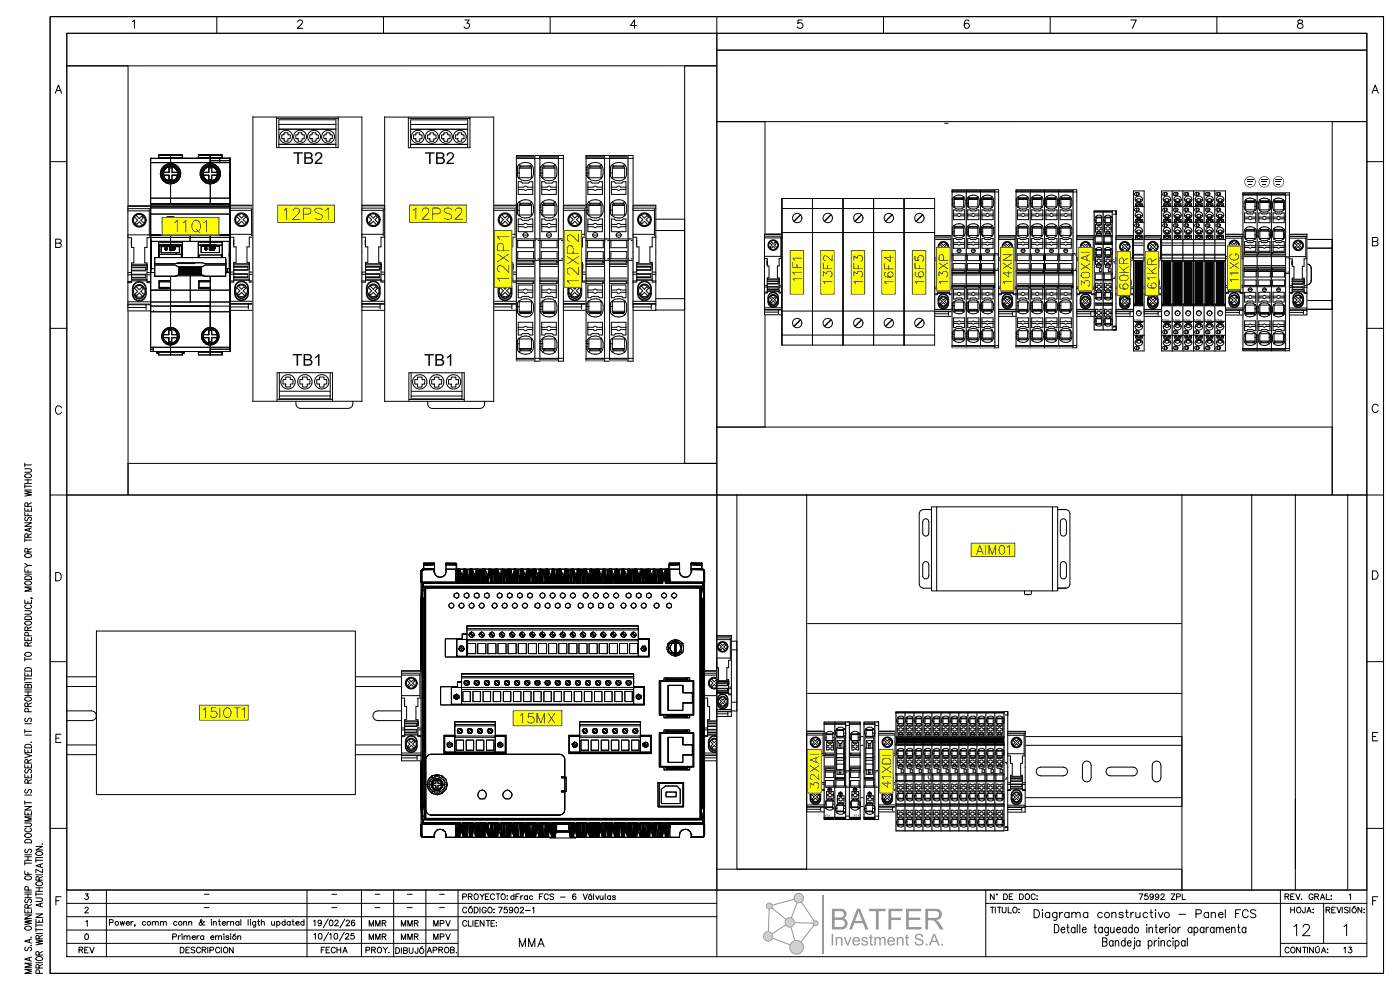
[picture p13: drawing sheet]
<svg xmlns="http://www.w3.org/2000/svg" width="420mm" height="297mm" viewBox="0 0 420 297" stroke-linecap="round" stroke-linejoin="round" font-family="sans-serif">
<!-- layer: _IGV_Componentes -->
<path d="M148.1 61.5h6.8v31.6h-6.8z" fill="none" stroke="#fff" stroke-width=".3"/>
<path d="M148.1 61.5h6.8v31.6h-6.8z" fill="#fff"/>
<g fill="none" stroke="#050505" stroke-width=".3">
<path d="M148.1 71.1l1.1 .1v2.9h.6v4.6h-.6v5.9h-1.1M148.1 61.5h6.8v31.6h-6.8zM148.1 70.3h6.4M148.1 63.1h6.4M148.1 61.7h6.8M148.1 62.4h6.8M149.1 72.7h.1M149.1 72.4h.1M149.1 73h.1M149.2 79.9h4.2v1.2h-4.2M149.2 79.4h4.6M149.2 72.1v1.3"/>
<path d="M149.2 79.1h4.6M150 64.9l1 1-.7 .7 .2 .3 .2 .2 .8-.7 1 1M150.5 64.4l1 1 .7-.7 .3 .2 .2 .3-.7 .7 .9 1M153.8 79.3v1.4M153.8 79.7h.1M154.5 62.7v8M154.9 71.1l-1.1 .1v2.9h-.7v4.6h.7v5.9h1.1M148.1 92.1h5.4M148.1 91h6.8M148.1 91.2h6.8M148.1 82.3h5.3M148.1 90.4h6.8"/>
<path d="M148.1 84.3h1.1M149.2 82.1h4.2v1.1h-4.2M149.2 80.9h4.2M149.2 80.1h4.2M149.2 83.7h4.6M149.2 83h4.2M149.2 81.6h-1.1M149.2 84.1h4.6M149.9 88.1a1.53 1.53 0 0 0 1.6 1.5 1.53 1.53 0 0 0 1.5-1.5M150 84.9a2.08 2.08 0 0 1 2.3-.5 2.08 2.08 0 0 1 1.3 1.9v1.8a2.08 2.08 0 0 1-2.1 2.1 2.08 2.08 0 0 1-2.1-2.1v-1.8l.2-.8zM150.2 85a1.87 1.87 0 0 1 2-.4 1.87 1.87 0 0 1 1.2 1.7v1.8a1.87 1.87 0 0 1-1.9 1.9 1.87 1.87 0 0 1-1.9-1.9v-1.8zM150.2 88.5a1.33 1.33 0 0 0 1.3 .9 1.33 1.33 0 0 0 1.2-.9"/>
<path d="M150.5 85.8l1 .9 .7-.7 .3 .2 .2 .3-.7 .7 .9 1M150.6 85.7l.6-.3h.6l.6 .3M152.9 86.2a1.53 1.53 0 0 0-1.4-1.1 1.53 1.53 0 0 0-1.5 1.1l1 1-.7 .8 .2 .2 .2 .3 .8-.8 1 1M153.5 91.2v1.5M153.8 82.3h1.1M153.8 81.6h1.1M153.8 80.3h.1M153.8 80h.1M153.8 84.3h1.1"/>
<circle cx="151.5" cy="65.9" r="1.87"/>
<circle cx="151.5" cy="65.9" r="1.77"/>
<circle cx="151.5" cy="65.9" r="2.08"/>
<circle cx="151.5" cy="87.2" r="1.77"/>
</g>
<!-- layer: _IGV_Ductos -->
<path d="M20 19.8h18.4v128.7" fill="none" stroke="#000" stroke-width=".3"/>
<!-- layer: _IGV_Componentes -->
<path d="M38.4 61.7h6.8v31.5h-6.8z" fill="none" stroke="#fff" stroke-width=".3"/>
<path d="M38.4 61.7h6.8v31.5h-6.8z" fill="#fff"/>
<g fill="none" stroke="#050505" stroke-width=".3">
<path d="M38.4 71.3h1.1v2.9h.6v4.6h-.6v6h-1.1M38.4 61.7h6.8v31.5h-6.8zM38.4 70.4h6.4M38.4 63.2h6.4M38.4 61.9h6.8M38.4 62.6h6.8M39.4 72.9h.1M39.4 72.6h.1M39.4 73.2h.1M39.5 79.6h4.6M39.5 72.2v1.4M39.5 79.3h4.6"/>
<path d="M40.3 65.1l1 1-.7 .7 .2 .3 .2 .2 .8-.8 1 1M40.8 64.6l1 1 .7-.8 .3 .2 .2 .3-.7 .8 .9 .9M44.1 79.5v1.3M44.1 79.9h.1M44.8 62.8v8.1M45.2 71.3h-1.1v2.9h-.7v4.6h.7v6h1.1M38.4 92.2h5.4M38.4 91.2h6.8M38.4 91.4h6.8M38.4 82.4h5.3M38.4 90.5h6.8M38.4 84.4h1.1"/>
<path d="M39.5 80.1h4.2v1.1h-4.2M39.5 82.3h4.2v1.1h-4.2M39.5 81h4.2M39.5 80.3h4.2M39.5 83.9h4.6M39.5 83.2h4.2M39.5 81.7l-1.1 .1M39.5 84.2h4.6M40.2 88.3a1.53 1.53 0 0 0 1.6 1.4 1.53 1.53 0 0 0 1.5-1.4M40.3 85a2.08 2.08 0 0 1 2.3-.4 2.08 2.08 0 0 1 1.3 1.9v1.8a2.08 2.08 0 0 1-2.1 2.1 2.08 2.08 0 0 1-2.1-2.1v-1.8l.2-.8zM40.5 85.2a1.87 1.87 0 0 1 2-.4 1.87 1.87 0 0 1 1.2 1.7v1.8a1.87 1.87 0 0 1-1.9 1.8 1.87 1.87 0 0 1-1.9-1.8v-1.8zM40.5 88.6a1.33 1.33 0 0 0 1.3 .9 1.33 1.33 0 0 0 1.2-.9"/>
<path d="M40.8 85.9l1 1 .7-.7 .3 .2 .2 .2-.7 .8 .9 1M40.9 85.9l.6-.3h.6l.6 .3M43.2 86.4a1.53 1.53 0 0 0-1.4-1.1 1.53 1.53 0 0 0-1.5 1.1l1 1-.7 .7 .2 .3 .2 .2 .8-.7 1 1M43.8 91.4v1.5M44.1 82.4h1.1M44.1 81.7l1.1 .1M44.1 80.5h.1M44.1 80.2h.1M44.1 84.4h1.1"/>
<circle cx="41.8" cy="66.1" r="1.87"/>
<circle cx="41.8" cy="66.1" r="1.77"/>
<circle cx="41.8" cy="66.1" r="2.08"/>
<circle cx="41.8" cy="87.4" r="1.77"/>
</g>
<path d="M69 61.5h6.8v31.6h-6.8z" fill="none" stroke="#fff" stroke-width=".3"/>
<path d="M69 61.5h6.8v31.6h-6.8z" fill="#fff"/>
<g fill="none" stroke="#050505" stroke-width=".3">
<path d="M69 71.1l1.1 .1v2.9h.7v4.6h-.7v5.9h-1.1M69 61.5h6.8v31.6h-6.8zM69 70.3h6.4M69 63.1h6.4M69 61.7h6.8M69 62.4h6.8M70.1 72.7h.1M70.1 72.4h.1M70.1 73h.1M70.1 79.9h4.2v1.2h-4.2M70.1 79.4h4.7M70.1 72.1v1.3"/>
<path d="M70.1 79.1h4.7M71 64.9l1 1-.8 .7 .2 .3 .3 .2 .7-.7 1 1M71.5 64.4l.9 1 .8-.7 .3 .2 .2 .3-.8 .7 1 1M74.8 79.3v1.4M74.8 79.7h.1M75.4 62.7v8M75.8 71.1l-1 .1v2.9h-.7v4.6h.7v5.9h1M69 92.1h5.5M69 91h6.8M69 91.2h6.8M69 82.3h5.3M69 90.4h6.8"/>
<path d="M69 84.3h1.1M70.1 82.1h4.2v1.1h-4.2M70.1 80.9h4.2M70.1 80.1h4.2M70.1 83.7h4.7M70.1 83h4.2M70.1 81.6h-1.1M70.1 84.1h4.7M70.9 88.1a1.53 1.53 0 0 0 1.5 1.5 1.53 1.53 0 0 0 1.6-1.5M71 86.2l1 1-.8 .8 .2 .2 .3 .3 .7-.8 1 1M71 84.9a2.08 2.08 0 0 1 2.2-.5 2.08 2.08 0 0 1 1.3 1.9v1.8a2.08 2.08 0 0 1-2.1 2.1 2.08 2.08 0 0 1-2-2.1v-1.8l.1-.8zM71 86.2a1.53 1.53 0 0 1 1.4-1.1 1.53 1.53 0 0 1 1.5 1.1"/>
<path d="M71.1 85a1.87 1.87 0 0 1 2.1-.4 1.87 1.87 0 0 1 1.1 1.7v1.8a1.87 1.87 0 0 1-1.9 1.9 1.87 1.87 0 0 1-1.8-1.9v-1.8zM71.2 88.5a1.33 1.33 0 0 0 1.2 .9 1.33 1.33 0 0 0 1.3-.9M71.5 85.8l.9 .9 .8-.7 .3 .2 .2 .3-.8 .7 1 1M71.6 85.7l.5-.3h.7l.5 .3M74.5 91.2v1.5M74.8 82.3h1M74.8 81.6h1M74.8 80.3h.1M74.8 80h.1M74.8 84.3h1"/>
<circle cx="72.4" cy="65.9" r="2.08"/>
<circle cx="72.4" cy="65.9" r="1.77"/>
<circle cx="72.4" cy="65.9" r="1.87"/>
<circle cx="72.4" cy="87.2" r="1.77"/>
</g>
<path d="M75.8 35l32.7 .1v85.3l-32.7 .1z" fill="none" stroke="#fff" stroke-width=".3"/>
<path d="M75.8 35l32.7 .1v85.3l-32.7 .1z" fill="#fff"/>
<g fill="#050505">
<path d="M88 45.7h2.8v.4h-1.2v3.1h-.4v-3.1h-1.2zM91.3 45.7h1.3a.9 .9 0 0 1 1.1 .5 .9 .9 0 0 1-.4 1.1 1 1 0 0 1 .5 1.3 1 1 0 0 1-1.2 .6h-1.3zM91.7 46.1v1h.8a.59 .59 0 0 0 .8-.5 .59 .59 0 0 0-.9-.5zM91.7 47.6v1.2h.9a.65 .65 0 0 0 .9-.7 .65 .65 0 0 0-1-.5zM94.6 46a1.18 1.18 0 0 1 1.9 .1 1.18 1.18 0 0 1-.6 1.8l-1 .9h1.8v.4h-2.4l.5-.9a2.56 2.56 0 0 0 1.4-1.8 .7 .7 0 0 0-.7-.5 .7 .7 0 0 0-.6 .7h-.5z"/>
<path d="M87.8 106.2h2.8v.4h-1.2v3.1h-.4v-3.1h-1.2zM91.1 106.2h1.3a.9 .9 0 0 1 1.1 .5 .9 .9 0 0 1-.4 1.1 1 1 0 0 1 .5 1.3 1 1 0 0 1-1.2 .6h-1.3zM91.5 106.6v1.1h.8a.59 .59 0 0 0 .8-.6 .59 .59 0 0 0-.9-.5zM91.5 108.1v1.2h.9a.65 .65 0 0 0 .8-.7 .65 .65 0 0 0-.9-.5zM94.5 107l1-.8h.3v3.5h-.4v-2.8l-.9 .6z"/>
</g>
<g fill="none" stroke="#050505" stroke-width=".3">
<path d="M75.8 35v.1M75.8 35.1v85.3M75.9 35.1h32.6M82.9 35.5h18.5M83 35.1v9.2h18.4v-9.2M83.6 38.7h17.1M83.6 35.9v8.4M83.7 37.3h17M83.7 38.8h17M83.7 35.9h17v1.4M100.7 37.3v7M108.5 35v85.5"/>
<path d="M83.6 43.3h17.1M84.5 40.4h.7v-.6h1.2v.6h.7v1.2h-.7v.8h-1.2v-.8h-.7zM88.7 40.4h.7v-.6h1.2v.6h.7v1.2h-.7v.8h-1.2v-.8h-.7zM92.9 40.4h.7v-.6h1.2v.6h.7v1.2h-.7v.8h-1.2v-.8h-.7zM97.1 40.4h.7v-.6h1.2v.6h.7v1.2h-.7v.8h-1.2v-.8h-.7zM83.1 119.8h16.6M83.8 118.8h15.2M83.8 111.8v7.8M83.9 117.3h15.1M84.9 113.8h.8v-.7h1.4v.7h.8v1.4h-.8v.9h-1.4v-.9h-.8zM89.9 113.8h.9v-.7h1.3v.7h.8v1.4h-.8v.9h-1.3v-.9h-.9zM95 113.8h.8v-.7h1.4v.7h.8v1.4h-.8v.9h-1.4v-.9h-.8z"/>
<path d="M99 111.8v7M99 118.8v.8h-15.2M75.8 120.4h32.8M83.1 120.2v-8.4h16.6v8.4M88.8 120.4v.7a1.4 1.4 0 0 0 1.3 1.4h14.4a1.4 1.4 0 0 0 1.3-1.4v-.7"/>
<circle cx="85.8" cy="41" r="1.94"/>
<circle cx="90" cy="41" r="1.94"/>
<circle cx="94.2" cy="41" r="1.94"/>
<circle cx="98.4" cy="41" r="1.94"/>
<circle cx="86.4" cy="114.5" r="2.16"/>
<circle cx="91.5" cy="114.5" r="2.16"/>
<circle cx="96.5" cy="114.5" r="2.16"/>
</g>
<path d="M115.4 35l32.7 .1v85.3l-32.7 .1z" fill="none" stroke="#fff" stroke-width=".3"/>
<path d="M115.4 35l32.7 .1v85.3l-32.7 .1z" fill="#fff"/>
<g fill="#050505">
<path d="M127.5 45.7h2.8v.4h-1.1v3.1h-.5v-3.1h-1.2zM130.8 45.7h1.3a.9 .9 0 0 1 1.1 .5 .9 .9 0 0 1-.4 1.1 1 1 0 0 1 .6 1.3 1 1 0 0 1-1.3 .6h-1.3zM131.2 46.1v1.1h.8a.59 .59 0 0 0 .8-.6 .59 .59 0 0 0-.8-.5zM131.2 47.6v1.2h.9a.65 .65 0 0 0 .9-.7 .65 .65 0 0 0-.9-.5zM134.1 46a1.18 1.18 0 0 1 2 .1 1.18 1.18 0 0 1-.7 1.8l-.9 .9h1.7v.4h-2.3l.4-.9a2.56 2.56 0 0 0 1.5-1.8 .7 .7 0 0 0-.8-.5 .7 .7 0 0 0-.6 .7h-.5z"/>
<path d="M127.3 106.2h2.8v.4h-1.2v3.1h-.4v-3.1h-1.2zM130.6 106.2h1.3a.9 .9 0 0 1 1.1 .5 .9 .9 0 0 1-.4 1.1 1 1 0 0 1 .6 1.3 1 1 0 0 1-1.3 .6h-1.3zM131 106.6v1.1h.8a.59 .59 0 0 0 .8-.6 .59 .59 0 0 0-.9-.5zM131 108.1v1.2h.9a.65 .65 0 0 0 .9-.6 .65 .65 0 0 0-.9-.6zM134 107.1l1.1-.9h.2v3.5h-.4v-2.7l-.9 .5z"/>
</g>
<g fill="none" stroke="#050505" stroke-width=".3">
<path d="M115.4 35v85.4M115.4 35.1h32.7v85.4M122.4 35.5h18.6M122.5 35.1v9.2h18.5v-9.2M123.1 38.7l17.2 .1M123.2 35.9v8.4M123.2 37.3h17.1M123.2 35.9h17.1v1.4M140.3 37.3v7M123.2 43.3h17.1M124 40.5h.7v-.7h1.2v.7h.7v1.1h-.7v.8h-1.2v-.8h-.7zM128.2 40.5h.7v-.7h1.2v.7h.7v1.1h-.7v.8h-1.2v-.8h-.7z"/>
<path d="M132.5 40.5h.6v-.7h1.2v.7h.7v1.1h-.7v.8h-1.2v-.8h-.6zM136.7 40.5h.6v-.7h1.2v.7h.7v1.1h-.7v.8h-1.2v-.8h-.6zM122.6 119.8h16.6M123.3 118.8h15.3M123.3 111.8v7.8h15.3v-.8M123.4 117.4h15.2M124.4 113.9h.8v-.8h1.4v.8h.8v1.3h-.8v.9h-1.4v-.9h-.8zM129.5 113.9h.8v-.8h1.4v.8h.8v1.3h-.8v.9h-1.4v-.9h-.8zM134.5 113.9h.8v-.8h1.4v.8h.8v1.3h-.8v.9h-1.4v-.9h-.8zM138.6 111.8v7M115.3 120.4h32.8M122.6 120.2v-8.4h16.6v8.4"/>
<path d="M128.3 120.4v.7a1.4 1.4 0 0 0 1.4 1.4h14.3a1.4 1.4 0 0 0 1.3-1.4v-.7"/>
<circle cx="125.3" cy="41" r="1.94"/>
<circle cx="129.5" cy="41" r="1.94"/>
<circle cx="133.7" cy="41" r="1.94"/>
<circle cx="137.9" cy="41" r="1.94"/>
<circle cx="125.9" cy="114.5" r="2.16"/>
<circle cx="131" cy="114.5" r="2.16"/>
<circle cx="136" cy="114.5" r="2.16"/>
</g>
<path d="M108.5 61.5h6.9v31.6h-6.9z" fill="none" stroke="#fff" stroke-width=".3"/>
<path d="M108.5 61.5h6.9v31.6h-6.9z" fill="#fff"/>
<g fill="none" stroke="#050505" stroke-width=".3">
<path d="M108.5 71.1l1.1 .1v2.9h.7v4.6h-.7v5.9h-1.1M108.5 61.5h6.9v31.6h-6.9zM108.5 70.3h6.5M108.5 63.1h6.5M108.5 61.7h6.9M108.5 62.4h6.9M109.6 72.7h.1M109.6 72.4h.1M109.6 73h.1M109.6 79.9h4.3v1.2h-4.3M109.6 79.4h4.7M109.6 72.1v1.3"/>
<path d="M109.6 79.1h4.7M110.5 64.9l1 1-.8 .7 .2 .3 .3 .2 .8-.7 .9 1M111 64.4l1 1 .7-.7 .3 .2 .2 .3-.8 .7 1 1M114.3 79.3v1.4M114.3 79.7h.1M115 62.7v8M115.4 71.1l-1.1 .1v2.9h-.7v4.6h.7v5.9h1.1M108.5 92.1h5.5M108.5 91h6.9M108.5 91.2h6.9M108.5 82.3h5.4M108.5 90.4h6.9"/>
<path d="M108.5 84.3h1.1M109.6 82.1h4.3v1.1h-4.3M109.6 80.9h4.3M109.6 80.1h4.3M109.6 83.7h4.7M109.6 83h4.3M109.6 81.6h-1.1M109.6 84.1h4.7M110.4 88.1a1.53 1.53 0 0 0 1.6 1.5 1.53 1.53 0 0 0 1.5-1.5M110.5 86.2l1 1-.8 .8 .2 .2 .3 .3 .8-.8 .9 1M110.5 84.9a2.08 2.08 0 0 1 2.2-.5 2.08 2.08 0 0 1 1.3 1.9v1.8a2.08 2.08 0 0 1-2 2.1 2.08 2.08 0 0 1-2.1-2.1v-1.8l.1-.8zM110.5 86.2a1.53 1.53 0 0 1 1.5-1.1 1.53 1.53 0 0 1 1.4 1.1"/>
<path d="M110.6 85a1.87 1.87 0 0 1 2.1-.4 1.87 1.87 0 0 1 1.1 1.7v1.8a1.87 1.87 0 0 1-1.8 1.9 1.87 1.87 0 0 1-1.9-1.9v-1.8zM110.7 88.5a1.33 1.33 0 0 0 1.3 .9 1.33 1.33 0 0 0 1.2-.9M111 85.8l1 .9 .7-.7 .3 .2 .2 .3-.8 .7 1 1M111.1 85.7l.5-.3h.7l.5 .3M114 91.2v1.5M114.3 82.3h1.1M114.3 81.6h1.1M114.3 80.3h.1M114.3 80h.1M114.3 84.3h1.1"/>
<circle cx="112" cy="65.9" r="2.08"/>
<circle cx="112" cy="65.9" r="1.77"/>
<circle cx="112" cy="65.9" r="1.87"/>
<circle cx="112" cy="87.2" r="1.77"/>
</g>
<!-- layer: _IGV_Ductos -->
<path d="M215 19.7h-9.6v119.3h9.6h-176.6v9.5" fill="none" stroke="#000" stroke-width=".3"/>
<!-- layer: _IGV_Componentes Txt -->
<path d="M83.3 61.5h17v5.2h-17z" fill="none" stroke="#fff" stroke-width=".3"/>
<path d="M83.3 61.5h17v5.2h-17z" fill="#fff"/>
<path d="M83.3 61.5h17v5.3h-17z" fill="#ff0"/>
<!-- layer: Texto etiquetas -->
<path d="M83.3 61.5h17v5.2h-17zM85.2 63.1l.8-.7v3.4M87.9 63.2l.3-.6 1-.2a.83 .83 0 0 1 .5 1.3l-1.9 2.1h2.2M91 64.2h1.5a.89 .89 0 0 0 .8-.9 .89 .89 0 0 0-.8-.9h-1.5v3.4M96.7 62.9a1.28 1.28 0 0 0-1.3-.5 1.28 1.28 0 0 0-1 .8l.3 .5 1.3 .5a.83 .83 0 0 1 .6 .6 .83 .83 0 0 1-.2 .9 1.56 1.56 0 0 1-2-.4M97.6 63.1l.9-.7v3.4" fill="none" stroke="#545454" stroke-width=".3"/>
<!-- layer: _IGV_Componentes Txt -->
<path d="M122.8 61.5h17v5.2h-17z" fill="none" stroke="#fff" stroke-width=".3"/>
<path d="M122.8 61.5h17v5.2h-17z" fill="#fff"/>
<path d="M122.8 61.5h17.1v5.2h-17.1z" fill="#ff0"/>
<!-- layer: Texto etiquetas -->
<path d="M122.8 61.5h17v5.2h-17zM123.9 63l.9-.6v3.4M126.7 63.2l.3-.6 1-.2a.83 .83 0 0 1 .5 1.3l-2 2.1h2.3M129.8 64.2h1.4a.89 .89 0 0 0 .9-.9 .89 .89 0 0 0-.9-.9h-1.4v3.4M135.5 62.9a1.28 1.28 0 0 0-1.3-.6 1.28 1.28 0 0 0-1 .9l.3 .5 1.3 .5a.83 .83 0 0 1 .6 .6 .83 .83 0 0 1-.3 .8 1.56 1.56 0 0 1-1.9-.3M136.6 63.2l.3-.6 1-.2a.83 .83 0 0 1 .5 1.3l-2 2.1h2.3" fill="none" stroke="#545454" stroke-width=".3"/>
<!-- layer: _IGV_Componentes Txt -->
<path d="M148.3 69.1h5.2v17.1h-5.2z" fill="none" stroke="#fff" stroke-width=".3"/>
<path d="M148.3 69.1h5.2v17.1h-5.2z" fill="#fff"/>
<path d="M148.3 69.1h5.2v17.1h-5.2z" fill="#ff0"/>
<!-- layer: Texto etiquetas -->
<path d="M148.3 69.1h5.2v17.1h-5.2zM149.2 76.2l3.4 2.3M151 75.2v-1.4a.89 .89 0 0 0-.9-.9 .89 .89 0 0 0-.9 .9v1.4h3.4M152.6 79.4v2.3l-1.6-1.6a1.02 1.02 0 0 0-1.6-.2l-.2 1 .3 .5 .5 .1M152.6 71h-3.4l.6 .8M152.6 76.2l-3.4 2.3M152.6 83.5h-3.4l.6 .8" fill="none" stroke="#545454" stroke-width=".3"/>
<!-- layer: _IGV_Componentes -->
<path d="M154.9 108v.3h5.5" fill="none" stroke="#050505" stroke-width=".3"/>
<path d="M154.9 46.6h5.5v61.7h-5.5z" fill="none" stroke="#fff" stroke-width=".3"/>
<path d="M154.9 46.6h5.5v61.7h-5.5z" fill="#fff"/>
<g fill="none" stroke="#050505" stroke-width=".3">
<path d="M154.9 47.5h5.5M154.9 47h5.5M154.9 47.4h5.5M154.9 50.3h.3M154.9 51.9h.3M154.9 51h.3M154.9 52.6h.3M155.2 51.9h.5M155.4 56.8h1.6l.6 .4 .6-.4h1.6M155.4 56.1h1.6l.4-.3h.4l.4 .3h1.6M155.4 54.5h.9l.4 .4h1.8l.4-.4h.9v3.8h-4.4zM155.7 49.4l-.5 .6v2.9l.4 .6"/>
<path d="M155.7 49.4l.3 .4M155.7 53.3h3.7M155.7 50.4h3.7M156 49.8h3.1M156 49.8l.2 .3M159.1 49.8l-.2 .3M159.4 53.5v-3.4h-3.7l-.1 3.4M159.4 49.4a3.3 3.3 0 0 1-.6 4.6 3.3 3.3 0 0 1-3.2-.5M159.4 49.4a2.95 2.95 0 0 0-3.7 0M159.4 49.4l-.3 .4M159.5 53.5h-.1M154.9 78.3h5v.4h.5"/>
<path d="M154.9 71.7h5.5M154.9 72.2h5.5M154.9 77.6h5.5M154.9 78.1h5.5M154.9 78.9h5.5M154.9 79.3h5.5M154.9 79.9h5.5M154.9 61.5h.3M154.9 63.1h.3M154.9 62.2h.3M154.9 63.8h.3M155.2 63.1h.5"/>
<path d="M155.3 72.2v2.1h4.7v-2.1M155.3 77.6v-2.1h4.7v2.1M155.4 68h1.6l.6 .3 .6-.3h1.6M155.4 67.3h1.6l.4-.3h.4l.4 .3h1.6M155.4 65.7h.9l.4 .4h1.8l.4-.4h.9v3.8h-4.4zM155.7 60.6l-.5 .6v2.9l.4 .6M155.7 60.6l.3 .3M155.7 64.5h3.7M155.7 61.6h3.7M156 60.9h3.1M156 60.9l.2 .3M156.8 70.5l.2 .5 .5 .2 .7-.2 .2-.5"/>
<path d="M156.8 70.5l.2-.5 .5-.2 .7 .2 .2 .5M156.8 70.5h1.6M159.1 60.9l-.2 .3M159.4 64.7v-3.5h-3.7l-.1 3.5M159.4 60.6a3.3 3.3 0 0 1-.6 4.6 3.3 3.3 0 0 1-3.2-.5M159.4 60.6a2.95 2.95 0 0 0-3.7 0M159.4 60.6l-.3 .3M159.5 64.7h-.1M159.9 78.4h.5M154.9 93.5h.3M154.9 91.9h.3M154.9 91.2h.3"/>
<path d="M154.9 92.8h.3M154.9 84.4h5.5M154.9 84h5.5M154.9 83.4h5.5M155.2 91.9h.5M155.4 98.8h1.6l.4 .3h.4l.4-.3h1.6M155.4 98.2h1.6l.6-.4 .6 .4h1.6M155.4 87h1.6l.6-.4 .6 .4h1.6M155.4 87.7h1.6l.4 .3h.4l.4-.3h1.6M155.4 85.5h4.4v3.8h-.9l-.4-.4h-1.8l-.4 .4h-.9zM155.4 96.7h4.4v3.8h-.9l-.4-.4h-1.8l-.4 .4h-.9zM155.7 94.4a3 3 0 0 0 3.7 0"/>
<path d="M155.7 93.4h3.7M155.7 90.5h3.7M155.7 90.3h-.1M156 94l-.3 .4M156 94h3.1M156.2 93.7l-.2 .3M158.9 93.7l.2 .3M159.1 94l.3 .4M159.5 90.3a2.93 2.93 0 0 0-4.3 .6v2.9l.5 .6M159.5 90.3a3.9 3.9 0 0 1-.1 4.1M159.5 90.3l-.1 3.4h-3.7v-3.4M159.9 84.9h.5"/>
<path d="M160.4 84.6h-.5v.4h-5M154.9 104h.3M154.9 107.5h5.5M154.9 107.6h5.5M154.9 103h.3M154.9 104.7h.3M154.9 102.4h.3M155.2 103.1h.5M155.7 105.6a3 3 0 0 0 3.7 0M155.7 104.5h3.7M155.7 101.7h3.7M155.7 101.5h-.1"/>
<path d="M156 105.2l-.3 .4M156 105.2h3.1M156.2 104.9l-.2 .3M158.9 104.9l.2 .3M159.1 105.2l.3 .4M159.5 101.5a3.9 3.9 0 0 1-.1 4.1M159.5 101.5a2.93 2.93 0 0 0-4.3 .5v3l.5 .6M159.5 101.5l-.1 3.4h-3.7v-3.4M160.4 108h-5.5v-61.4h5.5v61.7"/>
</g>
<path d="M160.4 46.6h1.5v61.7h-1.5z" fill="none" stroke="#fff" stroke-width=".3"/>
<path d="M160.4 46.6h1.5v61.7h-1.5z" fill="#fff"/>
<path d="M160.4 47.5h1.5M160.4 72.2h.2M160.4 71.7h1.5M160.4 77.6h.2M160.4 78.1h1.5M161.3 72.2h.6M161.3 77.6h.6M160.4 107.5h1.5M161.9 108.3v-61.7h-1.5v61.7h7.1" fill="none" stroke="#050505" stroke-width=".3"/>
<path d="M161.9 46.6h5.6v61.7h-5.6z" fill="none" stroke="#fff" stroke-width=".3"/>
<path d="M161.9 46.6h5.6v61.7h-5.6z" fill="#fff"/>
<g fill="none" stroke="#050505" stroke-width=".3">
<path d="M161.9 47.5h5.6M161.9 47h5.6M161.9 47.4h5.6M161.9 50.3h.3M161.9 51.9h.3M161.9 51h.3M161.9 52.6h.3M162.2 51.9h.6M162.5 56.8h1.6l.6 .4 .6-.4h1.5M162.5 56.1h1.6l.3-.3h.5l.4 .3h1.5M162.5 54.5h.8l.4 .4h1.9l.4-.4h.8v3.8h-4.3zM162.7 49.4l-.5 .6v2.9l.5 .6"/>
<path d="M162.7 49.4l.3 .4M162.8 53.3h3.7M162.8 50.4h3.7M163 49.8h3.2M163 49.8l.3 .3M166.2 49.8l-.2 .3M166.5 53.5v-3.4h-3.7l-.1 3.4M166.5 49.4a3.3 3.3 0 0 1-.7 4.6 3.3 3.3 0 0 1-3.1-.5M166.5 49.4a2.95 2.95 0 0 0-3.8 0M166.5 49.4l-.3 .4M166.5 53.5h.1M161.9 78.3h5v.4h.6"/>
<path d="M161.9 71.7h5.6M161.9 72.2h5.6M161.9 77.6h5.6M161.9 78.1h5.6M161.9 78.9h5.6M161.9 79.3h5.6M161.9 79.9h5.6M161.9 61.5h.3M161.9 63.1h.3M161.9 62.2h.3M161.9 63.8h.3M162.2 63.1h.6"/>
<path d="M162.3 72.2v2.1h4.8v-2.1M162.3 77.6v-2.1h4.8v2.1M162.5 68h1.6l.6 .3 .6-.3h1.5M162.5 67.3h1.6l.3-.3h.5l.4 .3h1.5M162.5 65.7h.8l.4 .4h1.9l.4-.4h.8v3.8h-4.3zM162.7 60.6l-.5 .6v2.9l.5 .6M162.7 60.6l.3 .3M162.8 64.5h3.7M162.8 61.6h3.7M163 60.9h3.2M163 60.9l.3 .3M163.9 70.5l.2 .5 .5 .2 .6-.2 .2-.5"/>
<path d="M163.9 70.5l.2-.5 .5-.2 .6 .2 .2 .5M163.9 70.5h1.5M166.2 60.9l-.2 .3M166.5 64.7v-3.5h-3.7l-.1 3.5M166.5 60.6a3.3 3.3 0 0 1-.7 4.6 3.3 3.3 0 0 1-3.1-.5M166.5 60.6a2.95 2.95 0 0 0-3.8 0M166.5 60.6l-.3 .3M166.5 64.7h.1M166.9 78.4h.6M161.9 93.5h.3M161.9 91.9h.3M161.9 91.2h.3"/>
<path d="M161.9 92.8h.3M161.9 84.4h5.6M161.9 84h5.6M161.9 83.4h5.6M162.2 91.9h.6M162.5 98.8h1.6l.3 .3h.5l.4-.3h1.5M162.5 98.2h1.6l.6-.4 .6 .4h1.5M162.5 87h1.6l.6-.4 .6 .4h1.5M162.5 87.7h1.6l.3 .3h.5l.4-.3h1.5M162.5 85.5h4.3v3.8h-.8l-.4-.4h-1.9l-.4 .4h-.8zM162.5 96.7h4.3v3.8h-.8l-.4-.4h-1.9l-.4 .4h-.8zM162.7 94.4a3 3 0 0 0 3.8 0"/>
<path d="M162.8 93.4h3.7M162.8 90.5h3.7M162.8 90.3h-.1M163 94l-.3 .4M163 94h3.2M163.3 93.7l-.3 .3M166 93.7l.2 .3M166.2 94l.3 .4M166.5 90.3a2.93 2.93 0 0 0-4.3 .6v2.9l.5 .6M166.5 90.3a3.9 3.9 0 0 1 0 4.1M166.5 90.3v3.4h-3.7v-3.4M166.9 84.9h.6"/>
<path d="M167.5 84.6h-.6v.4h-5M161.9 104h.3M161.9 107.5h5.6M161.9 107.6h5.6M161.9 103h.3M161.9 104.7h.3M161.9 102.4h.3M162.2 103.1h.6M162.7 105.6a3 3 0 0 0 3.8 0M162.8 104.5h3.7M162.8 101.7h3.7M162.8 101.5h-.1"/>
<path d="M163 105.2l-.3 .4M163 105.2h3.2M163.3 104.9l-.3 .3M166 104.9l.2 .3M166.2 105.2l.3 .4M166.5 101.5a3.9 3.9 0 0 1 0 4.1M166.5 101.5a2.93 2.93 0 0 0-4.3 .5v3l.5 .6M166.5 101.5v3.4h-3.7v-3.4M167.5 108h-5.6v-61.4h5.6v61.7"/>
</g>
<path d="M167.5 46.6h1.5v61.7h-1.5z" fill="none" stroke="#fff" stroke-width=".3"/>
<path d="M167.5 46.6h1.5v61.7h-1.5z" fill="#fff"/>
<path d="M167.5 46.6h1.5v61.7h-1.5zM167.5 47.5h1.5M167.5 72.2h.1M167.5 71.7h1.5M167.5 77.6h.1M167.5 78.1h1.5M168.4 72.2h.6M168.4 77.6h.6M167.5 107.5h1.5" fill="none" stroke="#050505" stroke-width=".3"/>
<path d="M169 61.5h6.8v31.6h-6.8z" fill="none" stroke="#fff" stroke-width=".3"/>
<path d="M169 61.5h6.8v31.6h-6.8z" fill="#fff"/>
<g fill="none" stroke="#050505" stroke-width=".3">
<path d="M169 71.1l1.1 .1v2.9h.7v4.6h-.7v5.9h-1.1M169 61.5h6.8v31.6h-6.8zM169 70.3h6.4M169 63.1h6.4M169 61.7h6.8M169 62.4h6.8M170 72.7h.1M170 72.4h.1M170 73h.1M170.1 79.9h4.2v1.2h-4.2M170.1 79.4h4.6M170.1 72.1v1.3"/>
<path d="M170.1 79.1h4.6M170.9 64.9l1 1-.7 .7 .2 .3 .3 .2 .7-.7 1 1M171.4 64.4l1 1 .7-.7 .3 .2 .2 .3-.7 .7 1 1M174.7 79.3v1.4M174.7 79.7h.1M175.4 62.7v8M175.8 71.1l-1.1 .1v2.9h-.7v4.6h.7v5.9h1.1M169 92.1h5.4M169 91h6.8M169 91.2h6.8M169 82.3h5.3M169 90.4h6.8"/>
<path d="M169 84.3h1.1M170.1 82.1h4.2v1.1h-4.2M170.1 80.9h4.2M170.1 80.1h4.2M170.1 83.7h4.6M170.1 83h4.2M170.1 81.6h-1.1M170.1 84.1h4.6M170.9 88.1a1.53 1.53 0 0 0 1.5 1.5 1.53 1.53 0 0 0 1.5-1.5M170.9 84.9a2.08 2.08 0 0 1 2.3-.5 2.08 2.08 0 0 1 1.3 1.9v1.8a2.08 2.08 0 0 1-2.1 2.1 2.08 2.08 0 0 1-2.1-2.1v-1.8l.2-.8zM171.1 85a1.87 1.87 0 0 1 2-.4 1.87 1.87 0 0 1 1.2 1.7v1.8a1.87 1.87 0 0 1-1.9 1.9 1.87 1.87 0 0 1-1.9-1.9v-1.8zM171.1 88.5a1.33 1.33 0 0 0 1.3 .9 1.33 1.33 0 0 0 1.3-.9"/>
<path d="M171.4 85.8l1 .9 .7-.7 .3 .2 .2 .3-.7 .7 1 1M171.5 85.7l.6-.3h.6l.6 .3M173.9 86.2a1.53 1.53 0 0 0-1.5-1.1 1.53 1.53 0 0 0-1.5 1.1l1 1-.7 .8 .2 .2 .3 .3 .7-.8 1 1M174.4 91.2v1.5M174.7 82.3h1.1M174.7 81.6h1.1M174.7 80.3h.1M174.7 80h.1M174.7 84.3h1.1"/>
<circle cx="172.4" cy="65.9" r="1.87"/>
<circle cx="172.4" cy="65.9" r="1.77"/>
<circle cx="172.4" cy="65.9" r="2.08"/>
<circle cx="172.4" cy="87.2" r="1.77"/>
</g>
<!-- layer: _IGV_Componentes Txt -->
<path d="M169.2 69.1h5.2v17.1h-5.2z" fill="none" stroke="#fff" stroke-width=".3"/>
<path d="M169.2 69.1h5.2v17.1h-5.2z" fill="#fff"/>
<path d="M169.2 69.1h5.2v17.1h-5.2z" fill="#ff0"/>
<!-- layer: Texto etiquetas -->
<path d="M169.2 69.1h5.2v17.1h-5.2zM170.1 76.9l3.4 2.3M171.9 76v-1.5a.89 .89 0 0 0-.9-.9 .89 .89 0 0 0-.9 .9v1.5h3.4M173.5 70.3v2.2l-1.6-1.6a1.02 1.02 0 0 0-1.6-.1l-.2 .9 .3 .5 .5 .2M173.5 76.9l-3.4 2.3M173.5 84.2h-3.4l.7 .8M173.5 80.2v2.2l-1.6-1.6a1.02 1.02 0 0 0-1.6-.1l-.2 .9 .3 .5 .5 .2" fill="none" stroke="#545454" stroke-width=".3"/>
<!-- layer: _IGV_Componentes -->
<path d="M175.8 108v.3h5.5" fill="none" stroke="#050505" stroke-width=".3"/>
<path d="M175.8 46.6h5.5v61.7h-5.5z" fill="none" stroke="#fff" stroke-width=".3"/>
<path d="M175.8 46.6h5.5v61.7h-5.5z" fill="#fff"/>
<g fill="none" stroke="#050505" stroke-width=".3">
<path d="M175.8 47.5h5.5M175.8 47h5.5M175.8 47.4h5.5M175.8 50.3h.3M175.8 51.9h.3M175.8 51h.3M175.8 52.6h.3M176.1 51.9h.5M176.3 56.8h1.6l.6 .4 .6-.4h1.6M176.3 56.1h1.6l.4-.3h.4l.4 .3h1.6M176.3 54.5h.9l.4 .4h1.8l.4-.4h.9v3.8h-4.4zM176.6 49.4l-.5 .6v2.9l.4 .6"/>
<path d="M176.6 49.4l.3 .4M176.6 53.3h3.7M176.6 50.4h3.7M176.9 49.8h3.1M176.9 49.8l.2 .3M180 49.8l-.2 .3M180.3 53.5v-3.4h-3.7l-.1 3.4M180.3 49.4a3.3 3.3 0 0 1-.6 4.6 3.3 3.3 0 0 1-3.2-.5M180.3 49.4a2.95 2.95 0 0 0-3.7 0M180.3 49.4l-.3 .4M180.4 53.5h-.1M175.8 78.3h5v.4h.5"/>
<path d="M175.8 71.7h5.5M175.8 72.2h5.5M175.8 77.6h5.5M175.8 78.1h5.5M175.8 78.9h5.5M175.8 79.3h5.5M175.8 79.9h5.5M175.8 61.5h.3M175.8 63.1h.3M175.8 62.2h.3M175.8 63.8h.3M176.1 63.1h.5"/>
<path d="M176.2 77.6v-2.1h4.7v2.1M176.2 72.2v2.1h4.7v-2.1M176.3 68h1.6l.6 .3 .6-.3h1.6M176.3 67.3h1.6l.4-.3h.4l.4 .3h1.6M176.3 65.7h.9l.4 .4h1.8l.4-.4h.9v3.8h-4.4zM176.6 60.6l-.5 .6v2.9l.4 .6M176.6 60.6l.3 .3M176.6 64.5h3.7M176.6 61.6h3.7M176.9 60.9h3.1M176.9 60.9l.2 .3M177.7 70.5l.2 .5 .5 .2 .7-.2 .2-.5"/>
<path d="M177.7 70.5l.2-.5 .5-.2 .7 .2 .2 .5M177.7 70.5h1.6M180 60.9l-.2 .3M180.3 64.7v-3.5h-3.7l-.1 3.5M180.3 60.6a3.3 3.3 0 0 1-.6 4.6 3.3 3.3 0 0 1-3.2-.5M180.3 60.6a2.95 2.95 0 0 0-3.7 0M180.3 60.6l-.3 .3M180.4 64.7h-.1M180.8 78.4h.5M175.8 93.5h.3M175.8 91.9h.3M175.8 91.2h.3"/>
<path d="M175.8 92.8h.3M175.8 84.4h5.5M175.8 84h5.5M175.8 83.4h5.5M176.1 91.9h.5M176.3 98.8h1.6l.4 .3h.4l.4-.3h1.6M176.3 98.2h1.6l.6-.4 .6 .4h1.6M176.3 87h1.6l.6-.4 .6 .4h1.6M176.3 87.7h1.6l.4 .3h.4l.4-.3h1.6M176.3 85.5h4.4v3.8h-.9l-.4-.4h-1.8l-.4 .4h-.9zM176.3 96.7h4.4v3.8h-.9l-.4-.4h-1.8l-.4 .4h-.9zM176.6 94.4a3 3 0 0 0 3.7 0"/>
<path d="M176.6 93.4h3.7M176.6 90.5h3.7M176.6 90.3h-.1M176.9 94l-.3 .4M176.9 94h3.1M177.1 93.7l-.2 .3M179.8 93.7l.2 .3M180 94l.3 .4M180.4 90.3a2.93 2.93 0 0 0-4.3 .6v2.9l.5 .6M180.4 90.3a3.9 3.9 0 0 1-.1 4.1M180.4 90.3l-.1 3.4h-3.7v-3.4M180.8 84.9h.5"/>
<path d="M181.3 84.6h-.5v.4h-5M175.8 104h.3M175.8 107.5h5.5M175.8 107.6h5.5M175.8 103h.3M175.8 104.7h.3M175.8 102.4h.3M176.1 103.1h.5M176.6 105.6a3 3 0 0 0 3.7 0M176.6 104.5h3.7M176.6 101.7h3.7M176.6 101.5h-.1"/>
<path d="M176.9 105.2l-.3 .4M176.9 105.2h3.1M177.1 104.9l-.2 .3M179.8 104.9l.2 .3M180 105.2l.3 .4M180.4 101.5a3.9 3.9 0 0 1-.1 4.1M180.4 101.5a2.93 2.93 0 0 0-4.3 .5v3l.5 .6M180.4 101.5l-.1 3.4h-3.7v-3.4M181.3 108h-5.5v-61.4h5.5v61.7"/>
</g>
<path d="M181.3 46.6h1.5v61.7h-1.5z" fill="none" stroke="#fff" stroke-width=".3"/>
<path d="M181.3 46.6h1.5v61.7h-1.5z" fill="#fff"/>
<path d="M181.3 47.5h1.5M181.3 72.2h.2M181.3 71.7h1.5M181.3 77.6h.2M181.3 78.1h1.5M182.2 72.2h.6M182.2 77.6h.6M181.3 107.5h1.5M182.8 108.3v-61.7h-1.5v61.7h7.1" fill="none" stroke="#050505" stroke-width=".3"/>
<path d="M182.8 46.6h5.6v61.7h-5.6z" fill="none" stroke="#fff" stroke-width=".3"/>
<path d="M182.8 46.6h5.6v61.7h-5.6z" fill="#fff"/>
<g fill="none" stroke="#050505" stroke-width=".3">
<path d="M182.8 47.5h5.6M182.8 47h5.6M182.8 47.4h5.6M182.8 50.3h.3M182.8 51.9h.3M182.8 51h.3M182.8 52.6h.3M183.1 51.9h.6M183.4 56.8h1.6l.6 .4 .5-.4h1.6M183.4 56.1h1.6l.3-.3h.5l.3 .3h1.6M183.4 54.5h.8l.4 .4h1.9l.4-.4h.8v3.8h-4.3zM183.6 53.5a3 3 0 0 0 3.8 0"/>
<path d="M183.6 53.5l.1-3.4h3.6v3.4M183.6 49.4l-.5 .6v2.9l.5 .6M183.6 49.4l.3 .4M183.7 53.3h3.6M183.7 50.4h3.6M183.9 49.8h3.2M183.9 49.8l.3 .3M187.1 49.8l-.3 .3M187.4 49.4a3.8 3.8 0 0 1 0 4.1M187.4 49.4a2.95 2.95 0 0 0-3.8 0M187.4 49.4l-.3 .4M182.8 78.3h5v.4h.6"/>
<path d="M182.8 71.7h5.6M182.8 72.2h5.6M182.8 77.6h5.6M182.8 78.1h5.6M182.8 78.9h5.6M182.8 79.3h5.6M182.8 79.9h5.6M182.8 61.5h.3M182.8 63.1h.3M182.8 62.2h.3M182.8 63.8h.3M183.1 63.1h.6"/>
<path d="M183.2 77.6v-2.1h4.8v2.1M183.2 72.2v2.1h4.8v-2.1M183.4 68h1.6l.6 .3 .5-.3h1.6M183.4 67.3h1.6l.3-.3h.5l.3 .3h1.6M183.4 65.7h.8l.4 .4h1.9l.4-.4h.8v3.8h-4.3zM183.6 64.7a3 3 0 0 0 3.8 0M183.6 64.7l.1-3.5h3.6v3.5M183.6 60.6l-.5 .6v2.9l.5 .6M183.6 60.6l.3 .3M183.7 64.5h3.6M183.7 61.6h3.6M183.9 60.9h3.2"/>
<path d="M183.9 60.9l.3 .3M184.8 70.5l.2 .5 .5 .2 .6-.2 .2-.5M184.8 70.5l.2-.5 .5-.2 .6 .2 .2 .5M184.8 70.5h1.5M187.1 60.9l-.3 .3M187.4 60.6a3.8 3.8 0 0 1 0 4.1M187.4 60.6a2.95 2.95 0 0 0-3.8 0M187.4 60.6l-.3 .3M187.8 78.4h.6M182.8 93.5h.3M182.8 91.9h.3M182.8 91.2h.3"/>
<path d="M182.8 92.8h.3M182.8 84.4h5.6M182.8 84h5.6M182.8 83.4h5.6M183.1 91.9h.6M183.4 98.8h1.6l.3 .3h.5l.3-.3h1.6M183.4 98.2h1.6l.6-.4 .5 .4h1.6M183.4 87h1.6l.6-.4 .5 .4h1.6M183.4 87.7h1.6l.3 .3h.5l.3-.3h1.6M183.4 85.5h4.3v3.8h-.8l-.4-.4h-1.9l-.4 .4h-.8zM183.4 96.7h4.3v3.8h-.8l-.4-.4h-1.9l-.4 .4h-.8zM183.6 90.3l-.5 .6v2.9l.5 .6"/>
<path d="M183.6 94.4a3 3 0 0 0 3.8 0M183.7 93.4h3.6M183.7 90.5h3.6M183.9 94l-.3 .4M183.9 94h3.2M184.2 93.7l-.3 .3M186.8 93.7l.3 .3M187.1 94l.3 .4M187.4 90.3a2.93 2.93 0 0 0-3.8 0M187.4 90.3a3.9 3.9 0 0 1 0 4.1M187.4 90.3l-.1 3.4h-3.6v-3.4M187.8 84.9h.6"/>
<path d="M188.4 84.6h-.6v.4h-5M182.8 104h.3M182.8 107.5h5.6M182.8 107.6h5.6M182.8 103h.3M182.8 104.7h.3M182.8 102.4h.3M183.1 103.1h.6M183.6 101.5l-.5 .5v3l.5 .6M183.6 105.6a3 3 0 0 0 3.8 0M183.7 104.5h3.6M183.7 101.7h3.6"/>
<path d="M183.9 105.2l-.3 .4M183.9 105.2h3.2M184.2 104.9l-.3 .3M186.8 104.9l.3 .3M187.1 105.2l.3 .4M187.4 101.5a3.9 3.9 0 0 1 0 4.1M187.4 101.5a2.93 2.93 0 0 0-3.8 0M187.4 101.5l-.1 3.4h-3.6v-3.4M188.4 108h-5.6v-61.4h5.6v61.7"/>
</g>
<path d="M188.4 46.6h1.5v61.7h-1.5z" fill="none" stroke="#fff" stroke-width=".3"/>
<path d="M188.4 46.6h1.5v61.7h-1.5z" fill="#fff"/>
<path d="M188.4 46.6h1.5v61.7h-1.5zM188.4 47.5h1.5M188.4 72.2h.1M188.4 71.7h1.5M188.4 77.6h.1M188.4 78.1h1.5M189.3 72.2h.6M189.3 77.6h.6M188.4 107.5h1.5" fill="none" stroke="#050505" stroke-width=".3"/>
<path d="M189.9 61.5h6.8v31.6h-6.8z" fill="none" stroke="#fff" stroke-width=".3"/>
<path d="M189.9 61.5h6.8v31.6h-6.8z" fill="#fff"/>
<g fill="none" stroke="#050505" stroke-width=".3">
<path d="M45.2 47.5h23.8v57.9h-23.8zM47.6 47.3l-.1 .2M47.6 47.3v-.8h7.1v.8M47.6 47.3h7.1M47.6 47.3v.1M48.3 51.7v.8a2.86 2.86 0 0 0 1.5 2.1M48.3 51.7h.1M48.5 53.3l1.3 1.3M48.6 50.9l-.3 .8M48.9 53.3l-.3 .2M49.1 51.7h1.6v-1.3h.9v1.3h1.6v.9h-1.6v1.3h-.9v-1.3h-1.6zM49.8 54.6l.3 .2"/>
<path d="M49.8 54.6l.2 .2M49.8 54.6l1.3 .4M49.8 54.6l-.1 .2M50 54.8l.5 .1M50.1 54.8h-.1M50.1 54.8l.5 .1M50.7 54.9l.4 .1M51.1 55l1.1-.2zM51.1 49.3l1.4 .3M51.1 49.9a2.18 2.18 0 0 1 2.2 2.2 2.18 2.18 0 0 1-2.2 2.2M51.1 49.9a2.18 2.18 0 0 0-2.1 2.2 2.18 2.18 0 0 0 2.1 2.2M51.1 49.9a2.25 2.25 0 0 0-2.2 2.2 2.25 2.25 0 0 0 2.2 2.3"/>
<path d="M51.1 49.9a2.25 2.25 0 0 1 2.3 2.2 2.25 2.25 0 0 1-2.3 2.3M51.1 49.9a2.21 2.21 0 0 0-2.2 2.2 2.21 2.21 0 0 0 2.2 2.2M51.1 49.9a2.21 2.21 0 0 1 2.3 2.2 2.21 2.21 0 0 1-2.3 2.2M51.1 49.3a2.86 2.86 0 0 0-2.7 2.1 2.86 2.86 0 0 0 1.4 3.2M51.1 46.5v2.8M51.1 49.9h.1M51.1 54.3v.1M51.1 55v6.1M51.2 47.5h.1M52.5 49.6a2.86 2.86 0 0 1 1.4 3.2 2.86 2.86 0 0 1-2.8 2.2M52.6 49.4a3.1 3.1 0 0 1 1.2 4.2 3.1 3.1 0 0 1-4.1 1.2M52.6 49.4a3.1 3.1 0 0 0-4.1 1.2 3.1 3.1 0 0 0 1.2 4.2"/>
<path d="M52.6 49.4l-.1 .2M53.1 54.2l-.1 .1M53.1 54.2h.1M53.4 50.9a2.56 2.56 0 0 1-1 3.5 2.56 2.56 0 0 1-3.5-1.1M53.4 50.9a2.56 2.56 0 0 0-3.5-1 2.56 2.56 0 0 0-1 3.4M53.7 50.7l-.3 .2M54 51.6v.9M54 52.5l-.5 1.2M54 52.5h.1M54.7 47.3l.1 .2M54.7 47.3v.1M57.2 47.5h.2"/>
<path d="M59.5 47.3l-.1 .2M59.5 47.3v.1M60.2 52.5h.1M60.2 52.5l.1 .1M60.5 53.3l1.2 1.3M60.6 50.7l-.3 .9-.1 .9M60.7 50.5l-.2 .4M60.8 53.3l-.2 .2M60.8 53.9l.9 .7M61 51.7h1.6v-1.3h.9v1.3h1.6v.9h-1.6v1.3h-.9v-1.3h-1.6zM61.7 54.6l1.4 .4M61.7 54.6l-.1 .2"/>
<path d="M62.9 47.5h.2M63.1 49.3a2.86 2.86 0 0 0-2.8 2.1 2.86 2.86 0 0 0 1.4 3.2M63.1 49.9a2.18 2.18 0 0 1 2.2 2.2 2.18 2.18 0 0 1-2.2 2.2M63.1 49.9a2.18 2.18 0 0 0-2.2 2.2 2.18 2.18 0 0 0 2.2 2.2M63.1 49.9a2.25 2.25 0 0 0-2.3 2.2 2.25 2.25 0 0 0 2.3 2.3M63.1 49.9a2.25 2.25 0 0 1 2.2 2.2 2.25 2.25 0 0 1-2.2 2.3M63.1 49.9a2.21 2.21 0 0 0-2.2 2.2 2.21 2.21 0 0 0 2.2 2.2M63.1 49.9a2.21 2.21 0 0 1 2.2 2.2 2.21 2.21 0 0 1-2.2 2.2M63.1 55l1-.2 .9-.6 .7-.9a2.86 2.86 0 0 1-2.6 1.7zM63.1 49.2l1.3 .4M63.1 49.9h.1M63.1 54.3v.1"/>
<path d="M63.1 55v6.1M63.1 48.2h5.9M63.1 47.5h.1M64.4 49.6a2.86 2.86 0 0 1 1.4 3.2 2.86 2.86 0 0 1-2.7 2.2M64.5 49.4a3.1 3.1 0 0 0-4.1 1.2 3.1 3.1 0 0 0 1.2 4.2M64.5 49.4l-.1 .2M64.5 49.4a3.1 3.1 0 0 1 1.3 4.2 3.1 3.1 0 0 1-4.2 1.2M65 46.5h.5M65.3 50.9a2.56 2.56 0 0 1-1 3.5 2.56 2.56 0 0 1-3.5-1.1M65.3 50.9a2.56 2.56 0 0 0-3.5-1 2.56 2.56 0 0 0-1 3.4M65.4 46.5h.4M65.5 46.5h-.1"/>
<path d="M65.6 50.7l-.3 .2M65.8 46.5h-2.7v2.8M65.8 46.5h.1M65.9 47.5v1.3M65.9 51.7a2.86 2.86 0 0 1-2.8 3.3M66.6 47.3v-.8h-7.1v.8M66.6 47.3h-7.1M66.6 47.3l.2 .2M69 59.4h-23.8M69 48.8h-23.8M45.2 75.1l.2 1.4M45.2 71.3l.2 1.1"/>
<path d="M45.2 71.2h23.8l-.2 1.2M45.2 61.1h23.8M45.2 76.5h.2M45.2 64.2h23.8M45.2 62.4h23.8M45.2 61.8h23.8M45.4 76.5l-.2 1.3M45.4 72.4h23.4M45.4 72.4v8.1M45.8 70.5h.1M45.9 70.5h.1M46.4 77.3h21.3v5.6l-7.3-.2-14 .2z"/>
<path d="M46.4 79.1l14-.3 1.2 .3h6.1M46.4 79.5h6l1.3 .5h6.9l1.1-.5h6h-6l-1.3 .5h-6.9l-1.1-.5zM47.4 70.5h.1M47.6 73.7h6.8v3.6M47.6 73.3v.4M47.7 73.7v3.6M47.7 76.3h6.7M48.4 74h5.4v1.8h-5.4zM49 67.2l.1 .1a3.8 3.8 0 0 0 4 .1M49.1 65.7l-.3 .2a3.3 3.3 0 0 1 4.8 .2v.7l-.5 .6M49.1 65.7a3.6 3.6 0 0 1 3.9 0M49.1 65.7l-.4 .5v.6l.4 .5"/>
<path d="M49.1 65.6v.1M49.1 65.7l.3 .4M49.1 67.3a3.7 3.7 0 0 0 3.8 0M49.4 66.1l1-.4h1.2l1.1 .4M49.4 66.1l-.2 .4 .2 .3M49.4 66.8l1 .4h1.2l1.1-.4M49.4 66.8l-.3 .5M49.5 74.6l.1 .2M49.6 74.8v.1M49.6 74.9v.1M49.6 74.8h.1M49.6 65.3h.1"/>
<path d="M49.6 74.3v.3M49.6 74.3l.1 .6M49.6 67.6h.1M49.6 65.4l-.5 .3M49.6 65.3v.1M49.7 65.4h-.1M49.7 74.3l-.1 .1M49.7 74.2l-.1 .1M49.7 74.2v.1M49.7 74.9h.1M49.7 74.2h.2M49.7 74.2h.1"/>
<path d="M49.8 74.9l-.2 .2M49.8 75.1v.1M49.8 74.2h-.1M49.8 74.1v.1M49.9 74.2h-.1M49.9 75.1l-.1 .1M49.9 75.1h.1M49.9 74l-.3 .2v.7M49.9 75.1h-.1M49.9 74.2v.1M49.9 74.2l.1 .1M50 75.1h-.1"/>
<path d="M50 75v.1M50 74l-.1 .1M50 75l-.1 .1M50 74.3v.3M50 74.6l-.2 .4M50 74.2v.8M50 74.1l-.1 .1M50 74.8v.2M50 74.8h.1M50 74.6v.2M50.2 65.1h1.9M50.3 67.8h.4"/>
<path d="M50.3 65.9l.1 .2h.5M50.3 65.9h1.4M50.3 65.9v.2h.6M50.4 67.8h1.5M50.4 66.1h-.1M50.6 65h1M50.7 65.1h.1M50.8 74.7v.2M50.8 66.1v.1M50.8 74.8l.1 .1M50.9 74.9v.1M50.9 66.1v1.1h.2"/>
<path d="M50.9 66.1l-.1 1h.4M50.9 67.1l-.1 .1M50.9 74.4v.4M50.9 74.4v.1M50.9 73.7h.1M51 74.2l-.1 .2M51 74.8l-.1 .1M51 75l-.1 .1M51 74.2v.1M51 74.2h.1M51 74.9h.1M51 65.1l-1.4 .2"/>
<path d="M51 65.1l1.4 .2M51 65.1l-.8 .1M51 65.1l.8 .1M51.1 74.2h.1M51.1 75.1v.1M51.1 75.1h.1M51.1 75.2h.1M51.1 74l-.3 .9M51.1 74.2l-.1 .1M51.1 74.2h-.1M51.1 66.1v1.1M51.1 66.1h.6"/>
<path d="M51.1 66.1h.2M51.1 66.1l.1 .1M51.1 61v.1M51.1 60.9l-.2 .2M51.1 75.6l-.2 .1M51.1 70.5v2.8M51.2 74.2h.1M51.2 75.1v.1M51.2 74.2v.1M51.2 66.2v.9M51.2 67.1l-.1 .1M51.2 75.1h.1"/>
<path d="M51.2 74h.1M51.3 66.1h.3M51.3 66.1l-.1 .1M51.3 74.3h-.1M51.3 74.2v.6l-.3 .1M51.3 74.2h-.1M51.3 75.1h-.1M51.3 74.1l.1 .8M51.3 74.2v.2M51.3 74.3v.2M51.3 74l-.1 .1M51.3 65.1h.1"/>
<path d="M51.3 74.9v.2M51.4 74.8l-.1 .1M51.4 74.7v.2M51.5 74v1.2l.1-.6h.3M51.5 75.1h.1M51.7 65.8l-.1 .3M51.7 65.9v.2M51.7 66.1h-.1M51.7 67.8h-.4M51.8 73.3v.4M52 74.2h-.4v.2h.3v.3h-.3M52 74v.2h-.4"/>
<path d="M52.1 74v1.2l.1-.6h.4M52.1 75.1h.1M52.4 65.4l.6 .3M52.4 65.4h-.1M52.4 65.3l.6 .3M52.4 65.3h.3M52.4 65.3v.1M52.4 67.6h.2M52.4 67.6h.1M52.4 67.6l-1.4 .2-1.1-.1M52.6 74.2h-.4v.2h.4v.3h-.4M52.6 74v.2h-.4"/>
<path d="M52.7 66.8l.2 .5M52.7 66.1l.2 .4-.2 .3M52.7 79.1h5.7M52.9 73.7v.3M52.9 75.8v.5M53 65.7l.1 .1M53 65.7l.3 .5v.6l-.4 .5M53 67.3l-.1 .1M53 65.6l.2 .2M53 65.6l-.3 .5M53.1 65.8l.1 .2M53.2 65.8l.2 .7-.2 .7"/>
<path d="M53.2 67.2l-.8 .4M53.2 65.8v-.2l.4 .5M53.2 67.2v.1M53.2 65.8h-.1M53.2 67l-.1 .2M53.3 66.1l.1 .2M53.4 66.6l-.1 .2M53.4 65.8v1.3M53.5 66v.9M53.6 66.8l-.5 .6M53.6 66.2v.5M54.4 75.7h.3"/>
<path d="M54.4 74.8h.3M54.7 77.3v-4.7h-7.1v4.7M54.7 73.3h-7.1M57 71.2v1.2M57.1 61.1h.1M57.1 70.5v.7M59.5 77.3v-4.7h7.1v4.7M59.5 73.5h7.1M59.5 77h.1M59.5 76.5l.2 .1v.7M59.5 76.5v.8M59.5 76.5h7.1"/>
<path d="M60.2 73.5h.1M60.3 73.9h5.5v1.9h-5.5zM61.2 73.5h.1M61.3 73.5h.1M61.5 74.6l.1 .2M61.5 74.3v.4M61.5 74.7v.1M61.6 74.3v.4M61.6 74.7l.1 .1M61.6 74.3v.2M61.6 74.8v.2M61.7 74.1l-.1 .2"/>
<path d="M61.7 74.1v.1M61.7 74.2l-.1 .1M61.7 75l.1 .1M61.7 75h.1M61.7 75l-.1 .1M61.7 74.1h.1M61.7 74.8v.1M61.7 74.2h.1M61.7 73.5h2.7M61.8 75v.1M61.8 74.9h-.2M61.8 74l-.1 .2"/>
<path d="M61.8 75h.1M61.8 74l-.3 .3M61.8 75.1h.1M61.9 74.1l-.1 .1M61.9 74.1v.2M61.9 74.8l-.1 .1M61.9 74h-.1M61.9 74.5v-.2v.5M62 74v.8M62 74.8l-.2 .2M62 74.7v.1M62 74.6l-.2 .5"/>
<path d="M62 61.1h.2M62.8 74.6v.2M62.8 74.8v.1M62.8 74.8l.1 .1M62.8 74.9l.1 .1M62.9 74.2l.1 .6M62.9 74.9v.2M62.9 74.2v.2M62.9 74.2v.1M62.9 74.9l.1 .1M62.9 75v.1M63 74.1l-.1 .1"/>
<path d="M63 74.1h.1M63 75h.1M63 74.2h.1M63 75.1h.1M63 74.8v.1M63 75.1h-.1M63 74.1v.1M63 75v.1M63.1 60.9l.2 .2M63.1 70.5v3M63.1 74.1v.1M63.1 75v.1"/>
<path d="M63.1 61v.1M63.2 74.8l-.2 .1M63.2 74.1h-.1M63.2 74.1v.1M63.2 74.2h-.1M63.2 73.9l-.4 .2v.6M63.2 75h-.1M63.2 75.1h-.1M63.2 75v.1M63.2 74.1h.1M63.2 74.8h.1M63.2 74.2h.1"/>
<path d="M63.3 74.9l-.1 .1M63.3 74.9v.1M63.3 74v.8v-.2M63.3 74h-.1M63.3 74.1l-.1 .1M63.3 74.2v.2M63.3 74.2l-.1 .6M63.3 75l-.1 .1M63.3 74.2l-.1 .1M63.3 74.8v.1M63.5 75h.1M63.5 74.2h.5v-.3h-.5v1.2v-.6h.4"/>
<path d="M64 74.1h-.5v.3h.4v.2h-.4M64.1 75h.1M64.2 74.2h.4v-.3h-.5v1.2l.1-.6h.3M64.6 74.1h-.4v.3h.3v.2h-.3M64.9 73.6h.1M66.5 73.5h-3.8M66.6 76.5l-.2 .1v.7M66.6 77h.1M66.6 76.5v.8M66.8 61.1h.1M66.8 70.5h.1M67.7 77.8v3.8"/>
<path d="M67.7 78.9h.1M68.3 70.5h.1M68.4 70.5h.1M68.8 72.4v8.1M68.9 77.3h.1M69 70.5h-23.8M69 77.8h.1M69 75.1h.1M69 75.1l-.2 1.4 .2 1.3M189.9 71.1l1.1 .1v2.9h.7v4.6h-.7v5.9h-1.1M189.9 61.5h6.8v31.6h-6.8zM189.9 70.3h6.4"/>
<path d="M189.9 63.1h6.4M189.9 61.7h6.8M189.9 62.4h6.8M190.9 72.7h.1M190.9 72.4h.1M190.9 73h.1M191 79.9h4.2v1.2h-4.2M191 79.4h4.6M191 72.1v1.3M191 79.1h4.6M191.8 64.9l1 1-.7 .7 .2 .3 .2 .2 .8-.7 1 1M192.3 64.4l1 1 .7-.7 .3 .2 .2 .3-.7 .7 1 1"/>
<path d="M195.6 79.3v1.4M195.6 79.7h.1M196.3 62.7v8M196.7 71.1l-1.1 .1v2.9h-.7v4.6h.7v5.9h1.1M45.2 90.6h23.8M45.2 87h23.8M45.2 81.7h1.2M45.4 80.5l-.2 1.2zM45.4 80.5h1M46.1 93.1v.4M46.4 82.8h5.9l1.2-.3h7l1.1 .3h6.1h-6l-1.1-.3h-6.2h-1l-.9 .3zM47.7 84.5h3.4"/>
<path d="M47.7 86.2h3.4M51.1 98.7a2.18 2.18 0 0 1 2.2 2.1 2.18 2.18 0 0 1-2.2 2.2M51.1 98.7a2.18 2.18 0 0 0-2.2 2.1 2.18 2.18 0 0 0 2.2 2.2M51.1 98.6a2.25 2.25 0 0 0-2.3 2.2 2.25 2.25 0 0 0 2.3 2.3M51.1 98.6a2.25 2.25 0 0 1 2.2 2.2 2.25 2.25 0 0 1-2.2 2.3M51.1 98.6a2.21 2.21 0 0 0-2.2 2.2 2.21 2.21 0 0 0 2.2 2.2M51.1 98.6a2.21 2.21 0 0 1 2.2 2.2 2.21 2.21 0 0 1-2.2 2.2M51.1 98.6v.1M51.1 98.4l1.2 .3M51.1 98.4a2.45 2.45 0 0 0-2.3 1.8 2.45 2.45 0 0 0 1.2 2.8M51.1 98.4l-1.1 .2-.8 .8M51.1 82.9v15.5"/>
<path d="M51.1 84.2h-3.4v2.3h3.4M51.1 91.8h12M52.3 98.7a2.45 2.45 0 0 1 1.2 2.7 2.45 2.45 0 0 1-2.4 1.9M52.3 98.7l.8 .6M52.4 98.5a2.66 2.66 0 0 0-3.6 1.1 2.66 2.66 0 0 0 1.1 3.6M52.4 98.5a2.66 2.66 0 0 1 1.1 3.6 2.66 2.66 0 0 1-3.6 1.1M52.4 98.5l-.1 .2M52.5 82.8v.1M53.6 80.7h6.8v.4h-6.8zM53.6 80.9h6.8M53.6 82.3h6.8M53.6 80.2h6.8v.4h-6.8z"/>
<path d="M53.6 81.2h6.8v.3h-6.8zM53.6 81.6h6.8v.3h-6.8zM53.6 82h6.8v.3h-6.8zM53.6 81h6.8M53.6 81.4h6.8M53.6 81.9h6.8M53.6 81.8h6.8M53.6 80.5h6.8M53.6 80.4h6.8M53.6 82.2h6.8M57.1 82.8v7.8M59.7 84.5h3.4"/>
<path d="M59.7 86.2h3.4M61 99.5a2.45 2.45 0 0 0 .9 3.5M62 91.8h.1M62.2 91.8h.1M63.1 98.7a2.18 2.18 0 0 1 2.2 2.1 2.18 2.18 0 0 1-2.2 2.2M63.1 98.7a2.18 2.18 0 0 0-2.2 2.1 2.18 2.18 0 0 0 2.2 2.2M63.1 98.6a2.25 2.25 0 0 0-2.3 2.2 2.25 2.25 0 0 0 2.3 2.3M63.1 98.6a2.25 2.25 0 0 1 2.2 2.2 2.25 2.25 0 0 1-2.2 2.3M63.1 98.6a2.21 2.21 0 0 0-2.2 2.2 2.21 2.21 0 0 0 2.2 2.2M63.1 98.6a2.21 2.21 0 0 1 2.2 2.2 2.21 2.21 0 0 1-2.2 2.2M63.1 98.4a2.45 2.45 0 0 0-2.4 1.8 2.45 2.45 0 0 0 1.2 2.8M63.1 98.4l1.1 .3"/>
<path d="M63.1 82.9v15.5M63.1 98.6v.1M63.1 84.2h-3.4v2.4h3.4M64.2 98.7a2.45 2.45 0 0 1 1.2 2.7 2.45 2.45 0 0 1-2.3 1.9M64.3 98.5a2.66 2.66 0 0 1 1.1 3.6 2.66 2.66 0 0 1-3.6 1.1M64.3 98.5a2.66 2.66 0 0 0-3.6 1.1 2.66 2.66 0 0 0 1.1 3.6M64.3 98.5l-.1 .2M67.7 80.8h.1M67.7 81h.1M67.7 81.6h.6M67.7 80.5h1.1M68.3 80.5v1.3"/>
<path d="M68.8 80.5l.2 1.2h-1.3M69 91.8h-23.8M69 93.5h-23.8M189.9 92.1h5.4M189.9 91h6.8M189.9 91.2h6.8M189.9 82.3h5.3M189.9 90.4h6.8M189.9 84.3h1.1M191 82.1h4.2v1.1h-4.2M191 80.9h4.2M191 80.1h4.2"/>
<path d="M191 83.7h4.6M191 83h4.2M191 81.6h-1.1M191 84.1h4.6M191.8 88.1a1.53 1.53 0 0 0 1.5 1.5 1.53 1.53 0 0 0 1.5-1.5M191.8 84.9a2.08 2.08 0 0 1 2.3-.5 2.08 2.08 0 0 1 1.3 1.9v1.8a2.08 2.08 0 0 1-2.1 2.1 2.08 2.08 0 0 1-2.1-2.1v-1.8l.2-.8zM192 85a1.87 1.87 0 0 1 2-.4 1.87 1.87 0 0 1 1.2 1.7v1.8a1.87 1.87 0 0 1-1.9 1.9 1.87 1.87 0 0 1-1.9-1.9v-1.8zM192 88.5a1.33 1.33 0 0 0 1.3 .9 1.33 1.33 0 0 0 1.2-.9M192.3 85.8l1 .9 .7-.7 .3 .2 .2 .3-.7 .7 1 1M192.4 85.7l.6-.3h.6l.6 .3M194.8 86.2a1.53 1.53 0 0 0-1.5-1.1 1.53 1.53 0 0 0-1.5 1.1l1 1-.7 .8 .2 .2 .2 .3 .8-.8 1 1M195.3 91.2v1.5"/>
<path d="M195.6 82.3h1.1M195.6 81.6h1.1M195.6 80.3h.1M195.6 80h.1M195.6 84.3h1.1M45.2 104.7h.8M45.4 105.4h-.2M46 104.2v1.2M47 105.4v.5h.3M47.3 105.4v.5M47.3 105.9h.3M47.5 105.5l.1 .1"/>
<path d="M47.6 105.5v.1M47.6 105.6v.9h7.1v-.9M47.6 105.6h7.1M49 100.4h1.6v-1.3h.9v1.3h1.7v.9h-1.7v1.3h-.9v-1.3h-1.6zM50 103l-.1 .2M50 103l1.1 .3M51.1 103v.1M51.1 103.3v3.2M53.6 101.3l-.5 1-.9 .7-1.1 .3M54.7 105.9h.3M54.7 105.5v.1M54.8 105.5l-.1 .1"/>
<path d="M55 105.4v.5M55.3 105.4v.5h-.3M59.4 105.5l.1 .1M59.5 105.5v.1M61 100.4h1.6v-1.3h.9v1.3h1.6v.9h-1.6v1.3h-.9v-1.3h-1.6zM61.9 103l-.1 .2M61.9 103l1.2 .3M63.1 103v.1M63.1 103.3v3.2M63.1 104.7h5.9M65.5 101.2a2.45 2.45 0 0 1-2.4 2.1M66.6 105.6h-7.1"/>
<path d="M66.6 105.6v.9h-7.1v-.9M66.6 105.6h.1M66.7 105.5l-.1 .1M66.8 105.4l-.2 .2M69 104.2h-23.8"/>
<circle cx="193.3" cy="65.9" r="1.87"/>
<circle cx="193.3" cy="65.9" r="2.08"/>
<circle cx="193.3" cy="65.9" r="1.77"/>
<circle cx="193.3" cy="87.2" r="1.77"/>
</g>
<!-- layer: _IGV_Ductos -->
<path d="M215 19.7l-195 .1" fill="none" stroke="#000" stroke-width=".3"/>
<!-- layer: _IGV_Riel DIN -->
<path d="M62.9 47.5h.1M45.1 70.5h.3M45.5 70.5h.1M45.6 70.5h.3M50.4 65.8v.3M50.9 67.1h.2M51.6 65.8v.3" fill="none" stroke="#000" stroke-width=".3"/>
<!-- layer: _IGV_Componentes Txt -->
<path d="M48.6 65.2h17.1v5.2h-17.1z" fill="none" stroke="#fff" stroke-width=".3"/>
<path d="M48.6 65.2h17.1v5.2h-17.1z" fill="#fff"/>
<path d="M48.6 65.2h17.1v5.3h-17.1z" fill="#ff0"/>
<!-- layer: Texto etiquetas -->
<path d="M48.6 65.2h17.1v5.2h-17.1zM52.4 66.8l.8-.7v3.4M55 66.8l.8-.7v3.4M57.9 66.6a1.26 1.26 0 0 1 1.4-.4 1.26 1.26 0 0 1 .9 1.2 1.49 1.49 0 0 1-.4 1.6 1.49 1.49 0 0 1-1.6 .4 2.11 2.11 0 0 1-.3-2.8zM59 68.9l1 1M61.1 66.8l.8-.7v3.4" fill="none" stroke="#545454" stroke-width=".3"/>
<!-- layer: 0 -->
<g fill="none" stroke="#000" stroke-width=".3">
<path d="M283.3 37h1.1M196.7 65.7h8.7v27.3h-8.7M196.7 69.1h8.7M229.4 74.4h170.2M229.4 71.8h170.2v21h-170.2zM244.3 79.8a1.31 1.31 0 0 1 1.5-.6 1.31 1.31 0 0 1 .9 1.3v3.6a1.31 1.31 0 0 1-1.3 1.3 1.31 1.31 0 0 1-1.3-1.3zM265.2 79.8a1.31 1.31 0 0 1 1.5-.6 1.31 1.31 0 0 1 1 1.3v3.6a1.31 1.31 0 0 1-1.3 1.3 1.31 1.31 0 0 1-1.4-1.3zM286.6 79.3a1.31 1.31 0 0 1 2 1.2v3.6a1.31 1.31 0 0 1-1.3 1.3 1.31 1.31 0 0 1-1.3-1.3v-3.6l.2-.7zM307.1 79.8a1.31 1.31 0 0 1 1.5-.6 1.31 1.31 0 0 1 .9 1.3v3.6a1.31 1.31 0 0 1-1.3 1.3 1.31 1.31 0 0 1-1.3-1.3zM328 79.8a1.31 1.31 0 0 1 1.5-.6 1.31 1.31 0 0 1 1 1.3v3.6a1.31 1.31 0 0 1-1.3 1.3 1.31 1.31 0 0 1-1.3-1.3zM349 79.8a1.31 1.31 0 0 1 1.4-.6 1.31 1.31 0 0 1 1 1.3v3.6a1.31 1.31 0 0 1-1.3 1.3 1.31 1.31 0 0 1-1.3-1.3zM370.4 79.3a1.31 1.31 0 0 1 1.9 1.2v3.6a1.31 1.31 0 0 1-1.3 1.3 1.31 1.31 0 0 1-1.3-1.3v-3.6l.2-.7z"/>
<path d="M390.8 79.8a1.31 1.31 0 0 1 1.5-.6 1.31 1.31 0 0 1 1 1.3v3.6a1.31 1.31 0 0 1-1.3 1.3 1.31 1.31 0 0 1-1.3-1.3zM196.7 89.6h8.7M229.4 90.1h170.2M230.9 81.2l.6-.2h6.8a1.31 1.31 0 0 1 1.4 1.3 1.31 1.31 0 0 1-1.4 1.3h-6.8a1.31 1.31 0 0 1-1.2-1 1.31 1.31 0 0 1 .6-1.4zM251.8 81.2l.7-.2h6.8a1.31 1.31 0 0 1 1.3 1.3 1.31 1.31 0 0 1-1.3 1.3h-6.8a1.31 1.31 0 0 1-1.3-1 1.31 1.31 0 0 1 .6-1.4zM272.8 81.2l.6-.2h6.8a1.31 1.31 0 0 1 1.3 1.3 1.31 1.31 0 0 1-1.3 1.3h-6.8a1.31 1.31 0 0 1-1.2-1 1.31 1.31 0 0 1 .6-1.4zM293.7 81.2l.7-.2h6.8a1.31 1.31 0 0 1 1.3 1.3 1.31 1.31 0 0 1-1.3 1.3h-6.8a1.31 1.31 0 0 1-1.3-1 1.31 1.31 0 0 1 .6-1.4zM314.6 81.2l.7-.2h6.8a1.31 1.31 0 0 1 1.3 1.3 1.31 1.31 0 0 1-1.3 1.3h-6.8a1.31 1.31 0 0 1-1.3-1 1.31 1.31 0 0 1 .6-1.4zM335.6 81.2l.6-.2h6.8a1.31 1.31 0 0 1 1.3 1.3 1.31 1.31 0 0 1-1.3 1.3h-6.8a1.31 1.31 0 0 1-1.2-1 1.31 1.31 0 0 1 .6-1.4zM356 81.6l.5-.4 .7-.2h6.8a1.31 1.31 0 0 1 1.3 1.3 1.31 1.31 0 0 1-1.3 1.3h-6.8a1.31 1.31 0 0 1-1.2-2zM377.5 81.2l.6-.2h6.8a1.31 1.31 0 0 1 1.3 1.3 1.31 1.31 0 0 1-1.3 1.3h-6.8a1.31 1.31 0 0 1-1.3-1 1.31 1.31 0 0 1 .7-1.4z"/>
</g>
<!-- layer: _IGV_Ductos -->
<path d="M214.9 36.5h14.5v91.6h-14.5h184.7v20.4" fill="none" stroke="#000" stroke-width=".3"/>
<!-- layer: _IGV_Componentes -->
<path d="M243.7 59.5h9.1v44h-9.1z" fill="none" stroke="#fff" stroke-width=".3"/>
<path d="M243.7 59.5h9.1v44h-9.1z" fill="#fff"/>
<g fill="none" stroke="#050505" stroke-width=".3">
<path d="M243.7 59.5h9.1v44h-9.1zM243.7 69.7h9.1M243.7 62.5h9.1M249.2 64.3l-2 2M249.3 64.4l-2 2M243.7 93.3h9.1M249.2 95.9l-2 2M249.3 95.9l-2 2M243.7 100.5h9.1"/>
<circle cx="248.3" cy="65.4" r="1.42"/>
<circle cx="248.3" cy="96.9" r="1.42"/>
</g>
<path d="M252.8 59.5h9.2v44h-9.2z" fill="none" stroke="#fff" stroke-width=".3"/>
<path d="M252.8 59.5h9.2v44h-9.2z" fill="#fff"/>
<g fill="none" stroke="#050505" stroke-width=".3">
<path d="M252.8 59.5h9.2v44h-9.2zM252.8 69.7h9.2M252.8 62.5h9.2M258.4 64.3l-2 2M258.5 64.4l-2 2M252.8 93.3h9.2M258.4 95.9l-2 2M258.5 95.9l-2 2M252.8 100.5h9.2"/>
<circle cx="257.4" cy="65.4" r="1.42"/>
<circle cx="257.4" cy="96.9" r="1.42"/>
</g>
<!-- layer: _IGV_Componentes Txt -->
<path d="M246.2 75.1h4v13.1h-4z" fill="none" stroke="#fff" stroke-width=".3"/>
<path d="M246.2 75.1h4v13.1h-4z" fill="#fff"/>
<path d="M246.2 75.1h4v13.1h-4z" fill="#ff0"/>
<!-- layer: Texto etiquetas -->
<path d="M246.2 75.1h4v13.1h-4z" fill="none" stroke="#545454" stroke-width=".3"/>
<!-- layer: _IGV_Componentes Txt -->
<path d="M255.3 75.1h4v13.1h-4z" fill="none" stroke="#fff" stroke-width=".3"/>
<path d="M255.3 75.1h4v13.1h-4z" fill="#fff"/>
<path d="M255.3 75.1h4v13.1h-4z" fill="#ff0"/>
<!-- layer: Texto etiquetas -->
<path d="M255.3 75.1h4v13.1h-4z" fill="none" stroke="#545454" stroke-width=".3"/>
<!-- layer: _IGV_Componentes -->
<path d="M298.4 56.9h1.1v47.4h-1.1z" fill="none" stroke="#fff" stroke-width=".3"/>
<path d="M298.4 56.9h1.1v47.4h-1.1z" fill="#fff"/>
<path d="M298.4 56.9h1.1v47.4h-1.1zM298.4 57.6h1.1M298.4 76.5h.1M298.4 76.1h1.1M299.1 76.5h.4M298.4 80.7h.1M298.4 81.1h1.1M299.1 80.7h.4M298.4 103.6h1.1" fill="none" stroke="#050505" stroke-width=".3"/>
<path d="M280.3 70.7h5.3v24.2h-5.3z" fill="none" stroke="#fff" stroke-width=".3"/>
<path d="M280.3 70.7h5.3v24.2h-5.3z" fill="#fff"/>
<g fill="none" stroke="#050505" stroke-width=".3">
<path d="M280.3 78h.9v2.3h.5v3.5h-.5v4.6h-.9M280.3 70.7h5.3v24.2h-5.3zM280.3 77.4h4.9M280.3 71.8h4.9M280.3 70.8h5.3M280.3 71.3h5.3M281.1 79.3h.1M281.1 79h.1M281.1 79.5h.1M281.2 78.7v1.1M281.8 73.2l.8 .8-.6 .6 .2 .2 .2 .1 .5-.5 .8 .7M282.2 72.9l.7 .7 .6-.5 .2 .1 .2 .2-.6 .6 .8 .8"/>
<path d="M285.2 71.5v6.2M285.6 78h-.9v2.3h-.5v3.5h.5v4.6h.9M280.3 94.1h4.2M280.3 93.3h5.3M280.3 93.5h5.3M280.3 86.6h4.1M280.3 92.8h5.3M280.3 88.1h.9M281.2 84.8h3.2v.9h-3.2M281.2 86.4h3.2v.9h-3.2M281.2 85.5h3.2M281.2 84.4h3.5"/>
<path d="M281.2 84.9h3.2M281.2 87.7h3.5M281.2 87.2h3.2M281.2 86.1h-.9M281.2 84.1h3.5M281.2 88h3.5M281.8 91.1a1.18 1.18 0 0 0 1.1 1.1 1.18 1.18 0 0 0 1.2-1.1M281.9 88.5a1.6 1.6 0 0 1 1.7-.2 1.6 1.6 0 0 1 .9 1.4v1.4a1.6 1.6 0 0 1-1.6 1.6 1.6 1.6 0 0 1-1.6-1.6l.2-2.1zM282 91.4l.4 .5 .5 .1 .6-.1 .4-.5M282 88.6a1.44 1.44 0 0 1 1.6-.2 1.44 1.44 0 0 1 .8 1.3v1.4a1.44 1.44 0 0 1-1.5 1.4 1.44 1.44 0 0 1-1.4-1.4v-1.4zM282.2 89.3l.7 .7 .6-.5 .2 .1 .2 .2-.6 .6 .8 .8M282.3 89.2l.6-.2 .7 .2"/>
<path d="M284.1 89.6a1.18 1.18 0 0 0-1.2-.8 1.18 1.18 0 0 0-1.1 .8l.8 .8-.6 .6 .2 .2 .2 .1 .5-.5 .8 .7M284.5 93.5v1.1M284.7 86.6h.9M284.7 84.3v1.1M284.7 86.1h.9M284.7 85.1h.1M284.7 84.9h.1M284.7 84.6h.1M284.7 88.1h.9"/>
<circle cx="282.9" cy="74" r="1.6"/>
<circle cx="282.9" cy="74" r="1.36"/>
<circle cx="282.9" cy="74" r="1.44"/>
<circle cx="282.9" cy="90.4" r="1.36"/>
</g>
<!-- layer: _IGV_Componentes Txt -->
<path d="M280.9 74.2h4v13.1h-4z" fill="none" stroke="#fff" stroke-width=".3"/>
<path d="M280.9 74.2h4v13.1h-4z" fill="#fff"/>
<path d="M280.9 74.2h4v13.1h-4z" fill="#ff0"/>
<!-- layer: Texto etiquetas -->
<path d="M280.9 74.2h4v13.1h-4zM281.6 78.9l2.7 1.7M283 78.1v-1.1a.69 .69 0 0 0-.7-.7 .69 .69 0 0 0-.7 .7v1.1h2.7M284.3 78.9l-2.7 1.7M281.6 82.9v-1.4l1 .7a.87 .87 0 0 1 1.4-.6 .87 .87 0 0 1-.2 1.5M284.3 84.5h-2.7l.5 .6" fill="none" stroke="#545454" stroke-width=".3"/>
<!-- layer: _IGV_Componentes -->
<path d="M285.6 104v.3h4.2" fill="none" stroke="#050505" stroke-width=".3"/>
<path d="M285.6 56.9h4.2v47.4h-4.2z" fill="none" stroke="#fff" stroke-width=".3"/>
<path d="M285.6 56.9h4.2v47.4h-4.2z" fill="#fff"/>
<g fill="none" stroke="#050505" stroke-width=".3">
<path d="M285.6 57.6h4.2M285.6 57.2h4.2M285.6 57.5h4.2M285.6 59.7h.2M286.2 59l-.4 .5v2.3l.3 .4M286.2 59l.2 .3M286.2 59.8h2.8M286.4 59.3h2.4M286.4 59.3l.2 .3M288.8 59.3l-.2 .3M289.1 59a2.96 2.96 0 0 1 0 3.2M289.1 59a2.27 2.27 0 0 0-2.9 0"/>
<path d="M289.1 59l-.3 .3M285.6 76.1h4.2M285.6 76.5h4.2M285.6 68.3h.2M285.6 69.6h.2M285.6 68.8h.2M285.6 60.3h.2M285.6 70.1h.2M285.6 61.5h.2M285.8 69.5h.4M285.9 76.5v1.7h3.6v-1.7M286 73.3h1.2l.5 .3 .4-.3h1.2"/>
<path d="M286 72.8h1.2l.5-.3 .4 .3h1.2M286 64.7h1.2l.5 .3 .4-.3h1.2M286 64.2h1.2l.5-.3 .4 .3h1.2M286 63h.6l.3 .3h1.5l.3-.3h.6v2.9h-3.3zM286 71.5h.6l.3 .4h1.5l.3-.4h.6v3h-3.3zM286.1 62.2a2.31 2.31 0 0 0 3 0M286.1 70.8a2.31 2.31 0 0 0 3 0M286.2 67.6l-.4 .5v2.2l.3 .5M286.2 67.6l.2 .3M286.2 62h2.8M286.2 60.9l-.6 .1M286.2 70.6h2.8"/>
<path d="M286.2 68.4h2.8M286.4 67.9h2.4M286.4 67.9l.2 .2M287.1 75.2l.1 .4 .4 .2 .5-.2 .2-.4M287.1 75.2l.1-.4 .4-.1 .5 .1 .2 .4M287.1 75.2h1.2M288.8 67.9l-.2 .2M289 62.2v-2.6h-2.8l-.1 2.6M289 70.8v-2.7h-2.8l-.1 2.7M289.1 67.6a2.96 2.96 0 0 1 0 3.2M289.1 67.6a2.27 2.27 0 0 0-2.9 0M289.1 67.6l-.3 .3"/>
<path d="M289.1 62.2h-.1M289.1 70.8h-.1M285.6 92.9h.2M285.6 91.7h.2M285.6 91.1h.2M285.6 99.7h.2M285.6 81.2l4.2 .1M285.6 80.7h4.2M285.6 81.1h4.2M285.6 92.4h.2M285.6 81.7h4.2M285.6 82h4.2"/>
<path d="M285.6 82.5h4.2M285.6 85.9h4.2M285.6 85.6h4.2M285.6 85.2h4.2M285.8 91.7h.4M285.9 80.7v-1.7h3.6v1.7M286 97h1.2l.5 .3 .4-.3h1.2M286 96.5h1.2l.5-.3 .4 .3h1.2M286 87.9h1.2l.5-.3 .4 .3h1.2M286 88.4h1.2l.5 .3 .4-.3h1.2M286 86.8h3.3v2.9h-.6l-.3-.3h-1.5l-.3 .3h-.6zM286 95.3h3.3v3h-.6l-.3-.3h-1.5l-.3 .3h-.6z"/>
<path d="M286.1 99l-.3 .5v2.2l.4 .5M286.2 93.6a2.32 2.32 0 0 0 2.9 0M286.2 99.2h2.8M286.2 92.8h2.8M286.2 90.6h2.8M286.2 90.5h-.1M286.4 93.3l-.2 .3M286.4 93.3h2.4M286.6 93.1l-.2 .2M288.6 93.1l.2 .2M288.8 93.3l.3 .3M289 99.1v2.6h-2.8l-.1-2.6"/>
<path d="M289.1 99a2.97 2.97 0 0 1 0 3.2M289.1 90.4a2.25 2.25 0 0 0-3.3 .5v2.3l.4 .4M289.1 90.4a2.97 2.97 0 0 1 0 3.2M289.1 99a2.25 2.25 0 0 0-3 0M289.1 90.4l-.1 2.7h-2.8v-2.6M289.1 99l-.1 .1M289.4 81.2v.3h.4M289.4 86.3h.4M289.8 86.1h-.4v.3h-3.8M285.6 101h.2M285.6 103.6h4.2M285.6 103.7h4.2"/>
<path d="M285.6 100.2l.6 .1M285.6 101.5h.2M286.2 102.2a2.32 2.32 0 0 0 2.9 0M286.2 101.4h2.8M286.4 101.9l-.2 .3M286.4 101.9h2.4M286.6 101.7l-.2 .2M288.6 101.7l.2 .2M288.8 101.9l.3 .3M289.8 104h-4.2v-47.1h4.2v47.4h4.3"/>
</g>
<path d="M289.8 56.9h4.3v47.4h-4.3z" fill="none" stroke="#fff" stroke-width=".3"/>
<path d="M289.8 56.9h4.3v47.4h-4.3z" fill="#fff"/>
<g fill="none" stroke="#050505" stroke-width=".3">
<path d="M289.8 57.6h4.3M289.8 57.2h4.3M289.8 57.5h4.3M289.8 59.7h.3M290.4 59l-.3 .5v2.3l.3 .4M290.4 59l.3 .3M290.5 59.8h2.8M290.7 59.3h2.4M290.7 59.3l.1 .3M293.1 59.3l-.2 .3M293.3 59a2.96 2.96 0 0 1 .1 3.2M293.3 59a2.27 2.27 0 0 0-2.9 0"/>
<path d="M293.3 59l-.2 .3M289.8 76.1h4.3M289.8 76.5h4.3M289.8 68.3h.3M289.8 69.6h.3M289.8 68.8h.3M289.8 60.3h.3M289.8 70.1h.3M289.8 61.5h.3M290.1 69.5h.4M290.1 76.5v1.7h3.7v-1.7M290.2 73.3h1.3l.4 .3 .5-.3h1.2"/>
<path d="M290.2 72.8h1.3l.4-.3 .5 .3h1.2M290.2 64.7h1.3l.4 .3 .5-.3h1.2M290.2 64.2h1.3l.4-.3 .5 .3h1.2M290.2 63h.7l.3 .3h1.4l.3-.3h.7v2.9h-3.4zM290.2 71.5h.7l.3 .4h1.4l.3-.4h.7v3h-3.4zM290.4 62.2a2.31 2.31 0 0 0 3 0M290.4 70.8a2.31 2.31 0 0 0 3 0M290.4 67.6l-.3 .5v2.2l.3 .5M290.4 67.6l.3 .3M290.5 62h2.8M290.5 60.9l-.7 .1M290.5 70.6h2.8"/>
<path d="M290.5 68.4h2.8M290.7 67.9h2.4M290.7 67.9l.1 .2M291.3 75.2l.2 .4 .4 .2 .5-.2 .1-.4M291.3 75.2l.2-.4 .4-.1 .5 .1 .1 .4M291.3 75.2h1.2M293.1 67.9l-.2 .2M293.3 62.2v-2.6h-2.8l-.1 2.6M293.3 70.8v-2.7h-2.8l-.1 2.7M293.3 67.6a2.96 2.96 0 0 1 .1 3.2M293.3 67.6a2.27 2.27 0 0 0-2.9 0M293.3 67.6l-.2 .3"/>
<path d="M293.4 62.2h-.1M293.4 70.8h-.1M289.8 92.9h.3M289.8 91.7h.3M289.8 91.1h.3M289.8 99.7h.3M289.8 81.2l4.3 .1M289.8 80.7h4.3M289.8 81.1h4.3M289.8 92.4h.3M289.8 81.7h4.3M289.8 82h4.3"/>
<path d="M289.8 82.5h4.3M289.8 85.9h4.3M289.8 85.6h4.3M289.8 85.2h4.3M290.1 91.7h.4M290.1 80.7v-1.7h3.7v1.7M290.2 97h1.3l.4 .3 .5-.3h1.2M290.2 96.5h1.3l.4-.3 .5 .3h1.2M290.2 87.9h1.3l.4-.3 .5 .3h1.2M290.2 88.4h1.3l.4 .3 .5-.3h1.2M290.2 86.8h3.4v2.9h-.7l-.3-.3h-1.4l-.3 .3h-.7zM290.2 95.3h3.4v3h-.7l-.3-.3h-1.4l-.3 .3h-.7z"/>
<path d="M290.4 99l-.3 .5v2.2l.3 .5M290.4 93.6a2.32 2.32 0 0 0 2.9 0M290.5 99.2h2.8M290.5 92.8h2.8M290.5 90.6h2.8M290.5 90.5h-.1M290.7 93.3l-.3 .3M290.7 93.3h2.4M290.8 93.1l-.1 .2M292.9 93.1l.2 .2M293.1 93.3l.2 .3M293.3 99.1v2.6h-2.8l-.1-2.6"/>
<path d="M293.4 99a2.97 2.97 0 0 1-.1 3.2M293.4 90.4a2.25 2.25 0 0 0-3.3 .5v2.3l.3 .4M293.4 90.4a2.97 2.97 0 0 1-.1 3.2M293.4 99a2.25 2.25 0 0 0-3 0M293.4 90.4l-.1 2.7h-2.8v-2.6M293.4 99l-.1 .1M293.7 81.2v.3h.4M293.7 86.3h.4M294.1 86.1h-.4v.3h-3.9M289.8 101h.3M289.8 103.6h4.3M289.8 103.7h4.3"/>
<path d="M289.8 100.2l.7 .1M289.8 101.5h.3M290.4 102.2a2.32 2.32 0 0 0 2.9 0M290.5 101.4h2.8M290.7 101.9l-.3 .3M290.7 101.9h2.4M290.8 101.7l-.1 .2M292.9 101.7l.2 .2M293.1 101.9l.2 .3M294.1 104h-4.3v-47.1h4.3v47.4M313.3 104v.3h4.2"/>
</g>
<path d="M313.3 56.9h4.2v47.4h-4.2z" fill="none" stroke="#fff" stroke-width=".3"/>
<path d="M313.3 56.9h4.2v47.4h-4.2z" fill="#fff"/>
<g fill="none" stroke="#050505" stroke-width=".3">
<path d="M313.3 57.6h4.2M313.3 57.2h4.2M313.3 57.5h4.2M313.3 59.7h.2M313.9 59l-.4 .5v2.3l.4 .4M313.9 59l.2 .3M313.9 59.8h2.8M314.1 59.3h2.4M314.1 59.3l.2 .3M316.5 59.3l-.1 .3M316.8 59a2.96 2.96 0 0 1 0 3.2M316.8 59a2.27 2.27 0 0 0-2.9 0"/>
<path d="M316.8 59l-.3 .3M313.3 76.1h4.2M313.3 76.5h4.2M313.3 68.3h.2M313.3 69.6h.2M313.3 68.8h.2M313.3 60.3h.2M313.3 70.1h.2M313.3 61.5h.2M313.5 69.5h.4M313.6 76.5v1.7h3.6v-1.7M313.7 73.3h1.2l.5 .3 .4-.3h1.2"/>
<path d="M313.7 72.8h1.2l.5-.3 .4 .3h1.2M313.7 64.7h1.2l.5 .3 .4-.3h1.2M313.7 64.2h1.2l.5-.3 .4 .3h1.2M313.7 63h.7l.3 .3h1.4l.3-.3h.6v2.9h-3.3zM313.7 71.5h.7l.3 .4h1.4l.3-.4h.6v3h-3.3zM313.9 62.2a2.31 2.31 0 0 0 2.9 0M313.9 70.8a2.31 2.31 0 0 0 2.9 0M313.9 67.6l-.4 .5v2.2l.4 .5M313.9 67.6l.2 .3M313.9 62h2.8M313.9 60.9l-.6 .1M313.9 70.6h2.8"/>
<path d="M313.9 68.4h2.8M314.1 67.9h2.4M314.1 67.9l.2 .2M314.8 75.2l.1 .4 .4 .2 .5-.2 .2-.4M314.8 75.2l.1-.4 .4-.1 .5 .1 .2 .4M314.8 75.2h1.2M316.5 67.9l-.1 .2M316.8 67.6a2.96 2.96 0 0 1 0 3.2M316.8 67.6a2.27 2.27 0 0 0-2.9 0M316.8 67.6l-.3 .3M316.8 62.2l-.1-2.6h-2.8v2.6M316.8 70.8l-.1-2.7h-2.8v2.7"/>
<path d="M313.3 92.9h.2M313.3 91.7h.2M313.3 91.1h.2M313.3 99.7h.2M313.3 81.2l4.2 .1M313.3 80.7h4.2M313.3 81.1h4.2M313.3 92.4h.2M313.3 81.7h4.2M313.3 82h4.2M313.3 82.5h4.2M313.3 85.9h4.2"/>
<path d="M313.3 85.6h4.2M313.3 85.2h4.2M313.5 91.7h.4M313.6 80.7v-1.7h3.6v1.7M313.7 97h1.2l.5 .3 .4-.3h1.2M313.7 96.5h1.2l.5-.3 .4 .3h1.2M313.7 87.9h1.2l.5-.3 .4 .3h1.2M313.7 88.4h1.2l.5 .3 .4-.3h1.2M313.7 86.8h3.3v2.9h-.6l-.3-.3h-1.4l-.3 .3h-.7zM313.7 95.3h3.3v3h-.6l-.3-.3h-1.4l-.3 .3h-.7zM313.9 99l-.4 .5v2.2l.4 .5M313.9 93.6a2.32 2.32 0 0 0 2.9 0"/>
<path d="M313.9 99.2h2.8M313.9 92.8h2.8M313.9 90.6h2.8M313.9 90.5h.1M314.1 93.3l-.2 .3M314.1 93.3h2.4M314.3 93.1l-.2 .2M316.4 93.1l.1 .2M316.5 93.3l.3 .3M316.8 99a2.97 2.97 0 0 1 0 3.2M316.8 90.4a2.25 2.25 0 0 0-3.3 .5v2.3l.4 .4M316.8 90.4a2.97 2.97 0 0 1 0 3.2"/>
<path d="M316.8 99a2.25 2.25 0 0 0-2.9 0M316.8 99l-.1 2.7h-2.8v-2.6M316.8 90.4l-.1 2.7h-2.8v-2.6M317.1 81.2v.3h.4M317.1 86.3h.4M317.5 86.1h-.4v.3h-3.8M313.3 101h.2M313.3 103.6h4.2M313.3 103.7h4.2M313.3 100.2l.6 .1M313.3 101.5h.2M313.9 102.2a2.32 2.32 0 0 0 2.9 0"/>
<path d="M313.9 101.4h2.8M314.1 101.9l-.2 .3M314.1 101.9h2.4M314.3 101.7l-.2 .2M316.4 101.7l.1 .2M316.5 101.9l.3 .3M317.5 104h-4.2v-47.1h4.2v47.4"/>
</g>
<path d="M321.8 56.9h1.2v47.4h-1.2z" fill="none" stroke="#fff" stroke-width=".3"/>
<path d="M321.8 56.9h1.2v47.4h-1.2z" fill="#fff"/>
<path d="M321.8 56.9h1.2v47.4h-1.2zM321.8 57.6h1.2M321.8 76.5h.1M321.8 76.1h1.2M322.5 76.5h.5M321.8 80.7h.1M321.8 81.1h1.2M322.5 80.7h.5M304.7 104v.3h4.3M321.8 103.6h1.2" fill="none" stroke="#050505" stroke-width=".3"/>
<path d="M304.7 56.9h4.3v47.4h-4.3z" fill="none" stroke="#fff" stroke-width=".3"/>
<path d="M304.7 56.9h4.3v47.4h-4.3z" fill="#fff"/>
<g fill="none" stroke="#050505" stroke-width=".3">
<path d="M304.7 57.6h4.3M304.7 57.2h4.3M304.7 57.5h4.3M304.7 59.7h.3M305.4 59l-.4 .5v2.3l.3 .4M305.4 59l.2 .3M305.4 59.8h2.8M305.6 59.3h2.4M305.6 59.3l.2 .3M308 59.3l-.2 .3M308.2 59a2.96 2.96 0 0 1 .1 3.2M308.2 59a2.27 2.27 0 0 0-2.8 0"/>
<path d="M308.2 59l-.2 .3M304.7 76.1h4.3M304.7 76.5h4.3M304.7 68.3h.3M304.7 69.6h.3M304.7 68.8h.3M304.7 60.3h.3M304.7 70.1h.3M304.7 61.5h.3M305 69.5h.4M305 76.5v1.7h3.7v-1.7M305.2 73.3h1.2l.4 .3 .5-.3h1.2"/>
<path d="M305.2 72.8h1.2l.4-.3 .5 .3h1.2M305.2 64.7h1.2l.4 .3 .5-.3h1.2M305.2 64.2h1.2l.4-.3 .5 .3h1.2M305.2 63h.6l.3 .3h1.4l.4-.3h.6v2.9h-3.3zM305.2 71.5h.6l.3 .4h1.4l.4-.4h.6v3h-3.3zM305.3 62.2a2.31 2.31 0 0 0 3 0M305.3 70.8a2.31 2.31 0 0 0 3 0M305.4 67.6l-.4 .5v2.2l.3 .5M305.4 67.6l.2 .3M305.4 62h2.8M305.4 60.9l-.7 .1M305.4 70.6h2.8"/>
<path d="M305.4 68.4h2.8M305.6 67.9h2.4M305.6 67.9l.2 .2M306.2 75.2l.2 .4 .4 .2 .5-.2 .1-.4M306.2 75.2l.2-.4 .4-.1 .5 .1 .1 .4M306.2 75.2h1.2M308 67.9l-.2 .2M308.2 67.6a2.96 2.96 0 0 1 .1 3.2M308.2 67.6a2.27 2.27 0 0 0-2.8 0M308.2 67.6l-.2 .3M308.3 62.2l-.1-2.6h-2.8l-.1 2.6M308.3 70.8l-.1-2.7h-2.8l-.1 2.7"/>
<path d="M304.7 92.9h.3M304.7 91.7h.3M304.7 91.1h.3M304.7 99.7h.3M304.7 81.2l4.3 .1M304.7 80.7h4.3M304.7 81.1h4.3M304.7 92.4h.3M304.7 81.7h4.3M304.7 82h4.3M304.7 82.5h4.3M304.7 85.9h4.3"/>
<path d="M304.7 85.6h4.3M304.7 85.2h4.3M305 91.7h.4M305 80.7v-1.7h3.7v1.7M305.2 97h1.2l.4 .3 .5-.3h1.2M305.2 96.5h1.2l.4-.3 .5 .3h1.2M305.2 87.9h1.2l.4-.3 .5 .3h1.2M305.2 88.4h1.2l.4 .3 .5-.3h1.2M305.2 86.8h3.3v2.9h-.6l-.4-.3h-1.4l-.3 .3h-.6zM305.2 95.3h3.3v3h-.6l-.4-.3h-1.4l-.3 .3h-.6zM305.3 99l-.3 .5v2.2l.4 .5M305.4 93.6a2.32 2.32 0 0 0 2.8 0"/>
<path d="M305.4 99.2h2.8M305.4 92.8h2.8M305.4 90.6h2.8M305.4 90.5h-.1M305.6 93.3l-.2 .3M305.6 93.3h2.4M305.8 93.1l-.2 .2M307.8 93.1l.2 .2M308 93.3l.2 .3M308.3 99a2.97 2.97 0 0 1-.1 3.2M308.3 90.4a2.25 2.25 0 0 0-3.3 .5v2.3l.4 .4M308.3 90.4a2.97 2.97 0 0 1-.1 3.2"/>
<path d="M308.3 99a2.25 2.25 0 0 0-3 0M308.3 99l-.1 2.7h-2.8l-.1-2.6M308.3 90.4l-.1 2.7h-2.8v-2.6M308.6 81.2v.3h.4M308.6 86.3h.4M309 86.1h-.4v.3h-3.9M304.7 101h.3M304.7 103.6h4.3M304.7 103.7h4.3M304.7 100.2l.7 .1M304.7 101.5h.3M305.4 102.2a2.32 2.32 0 0 0 2.8 0"/>
<path d="M305.4 101.4h2.8M305.6 101.9l-.2 .3M305.6 101.9h2.4M305.8 101.7l-.2 .2M307.8 101.7l.2 .2M308 101.9l.2 .3M309 104h-4.3v-47.1h4.3v47.4h4.3"/>
</g>
<path d="M309 56.9h4.3v47.4h-4.3z" fill="none" stroke="#fff" stroke-width=".3"/>
<path d="M309 56.9h4.3v47.4h-4.3z" fill="#fff"/>
<g fill="none" stroke="#050505" stroke-width=".3">
<path d="M309 57.6h4.3M309 57.2h4.3M309 57.5h4.3M309 59.7h.2M309.6 59l-.4 .5v2.3l.4 .4M309.6 59l.3 .3M309.7 59.8h2.8M309.9 59.3h2.4M309.9 59.3l.1 .3M312.3 59.3l-.2 .3M312.5 59a2.96 2.96 0 0 1 0 3.2M312.5 59a2.27 2.27 0 0 0-2.9 0"/>
<path d="M312.5 59l-.2 .3M309 76.1h4.3M309 76.5h4.3M309 68.3h.2M309 69.6h.2M309 68.8h.2M309 60.3h.2M309 70.1h.2M309 61.5h.2M309.2 69.5h.5M309.3 76.5v1.7h3.7v-1.7M309.4 73.3h1.3l.4 .3 .5-.3h1.2"/>
<path d="M309.4 72.8h1.3l.4-.3 .5 .3h1.2M309.4 64.7h1.3l.4 .3 .5-.3h1.2M309.4 64.2h1.3l.4-.3 .5 .3h1.2M309.4 63h.7l.3 .3h1.4l.3-.3h.7v2.9h-3.4zM309.4 71.5h.7l.3 .4h1.4l.3-.4h.7v3h-3.4zM309.6 62.2a2.31 2.31 0 0 0 2.9 0M309.6 70.8a2.31 2.31 0 0 0 2.9 0M309.6 67.6l-.4 .5v2.2l.4 .5M309.6 67.6l.3 .3M309.7 62h2.8M309.7 60.9l-.7 .1M309.7 70.6h2.8"/>
<path d="M309.7 68.4h2.8M309.9 67.9h2.4M309.9 67.9l.1 .2M310.5 75.2l.2 .4 .4 .2 .4-.2 .2-.4M310.5 75.2l.2-.4 .4-.1 .5 .1 .1 .4M310.5 75.2h1.2M312.3 67.9l-.2 .2M312.5 67.6a2.96 2.96 0 0 1 0 3.2M312.5 67.6a2.27 2.27 0 0 0-2.9 0M312.5 67.6l-.2 .3M312.5 62.2v-2.6h-2.8l-.1 2.6M312.5 70.8v-2.7h-2.8l-.1 2.7"/>
<path d="M333.8 64.3v8.7M309 92.9h.2M309 91.7h.2M309 91.1h.2M309 99.7h.2M309 81.2l4.3 .1M309 80.7h4.3M309 81.1h4.3M309 92.4h.2M309 81.7h4.3M309 82h4.3M309 82.5h4.3"/>
<path d="M309 85.9h4.3M309 85.6h4.3M309 85.2h4.3M309.2 91.7h.5M309.3 80.7v-1.7h3.7v1.7M309.4 97h1.3l.4 .3 .5-.3h1.2M309.4 96.5h1.3l.4-.3 .5 .3h1.2M309.4 87.9h1.3l.4-.3 .5 .3h1.2M309.4 88.4h1.3l.4 .3 .5-.3h1.2M309.4 86.8h3.4v2.9h-.7l-.3-.3h-1.4l-.3 .3h-.7zM309.4 95.3h3.4v3h-.7l-.3-.3h-1.4l-.3 .3h-.7zM309.6 99l-.4 .5v2.2l.4 .5"/>
<path d="M309.6 93.6a2.32 2.32 0 0 0 2.9 0M309.7 99.2h2.8M309.7 92.8h2.8M309.7 90.6h2.8M309.7 90.5h-.1M309.9 93.3l-.3 .3M309.9 93.3h2.4M310 93.1l-.1 .2M312.1 93.1l.2 .2M312.3 93.3l.2 .3M312.5 99a2.97 2.97 0 0 1 0 3.2M312.5 90.4a2.25 2.25 0 0 0-3.3 .5v2.3l.4 .4"/>
<path d="M312.5 90.4a2.97 2.97 0 0 1 0 3.2M312.5 99a2.25 2.25 0 0 0-2.9 0M312.5 99v2.7h-2.8l-.1-2.6M312.5 90.4v2.7h-2.8v-2.6M312.9 81.2v.3h.4M312.9 86.3h.4M313.3 86.1h-.4v.3h-3.9M309 101h.2M309 103.6h4.3M309 103.7h4.3M309 100.2l.7 .1M309 101.5h.2"/>
<path d="M309.6 102.2a2.32 2.32 0 0 0 2.9 0M309.7 101.4h2.8M309.9 101.9l-.3 .3M309.9 101.9h2.4M310 101.7l-.1 .2M312.1 101.7l.2 .2M312.3 101.9l.2 .3M313.3 104h-4.3v-47.1h4.3v47.4"/>
</g>
<!-- layer: Texto etiquetas -->
<path d="M247 79v1.6h2.6M248.2 79.6v1M249.6 76.6v1.7l-1.3-1.2a.79 .79 0 0 0-1.2-.1l-.1 .7 .6 .5M256.1 79v1.6h2.6M256.1 78.1v-1.4l1 .8a.87 .87 0 0 1 1.4-.7 .87 .87 0 0 1-.3 1.5M257.4 79.6v1M247 82.8v-1.3l1 .7a.87 .87 0 0 1 1.4-.6 .87 .87 0 0 1-.3 1.5M249.6 84.5h-2.6l.5 .6M256.1 82.8v-1.3l1 .7a.87 .87 0 0 1 1.4-.6 .87 .87 0 0 1-.3 1.5M258.7 84.5h-2.6l.5 .6" fill="none" stroke="#545454" stroke-width=".3"/>
<!-- layer: _IGV_Componentes -->
<path d="M333.6 63.3h1.1v35.7h-1.1z" fill="none" stroke="#fff" stroke-width=".3"/>
<path d="M333.6 63.3h1.1v35.7h-1.1z" fill="#fff"/>
<path d="M333.6 79h.1M333.6 78.6h1.1M333.6 63.3h1.1v35.7h-1.1zM333.6 77.9h.3M333.6 64.3h1.1M334.3 79h.4M333.6 98.1h.6M333.6 98h1.1M333.6 83.2h.1M333.9 83.5h.8M334.3 83.2h.4" fill="none" stroke="#050505" stroke-width=".3"/>
<!-- layer: 02 -->
<path d="M334.7 63.3v1M333.6 99h1.1M333.6 98h1.1" fill="none" stroke="#000" stroke-width=".3"/>
<path d="M328.2 63.3h2.7v35.7h-2.7z" fill="none" stroke="#fff" stroke-width=".3"/>
<path d="M328.2 63.3h2.7v35.7h-2.7z" fill="#fff"/>
<!-- layer: _IGV_Componentes -->
<g fill="none" stroke="#050505" stroke-width=".3">
<path d="M328.2 63.3h2.7v35.7h-2.7zM328.2 63.5h2.7M328.2 63.6h2.7M328.2 63.7h2.7M328.2 73.3h2.7M328.2 73.2h2.7M328.2 71.1h2.7M328.2 72.7h2.7M328.2 73h2.7M328.2 70.7h2.7M328.4 66.1a1.26 1.26 0 0 0 1 1.3 1.26 1.26 0 0 0 1.4-.7M328.4 75.8a1.26 1.26 0 0 0 1 1.3 1.26 1.26 0 0 0 1.4-.8"/>
<path d="M328.4 75.8h.4M328.4 66.1h.4M328.5 71.1v1.6M328.6 68.8h.5l.3 .3 1.2-.3M328.6 78.5h.5l.3 .3 1.2-.3M328.6 68.4h.5l.3-.3 1.2 .3M328.6 78.1h.5l.3-.3 1.2 .3M328.6 77.1a1.77 1.77 0 0 0 2 0v2.3l-.7-.3-1.3 .3zM328.6 67.4a1.77 1.77 0 0 0 2 0v2.3l-.7-.2-1.3 .2zM328.7 64.9l.6-.3h.7l.5 .3M328.7 64.9l-.3 1.2M328.8 75h1.6"/>
<path d="M328.8 66.8h1.6M328.8 65.3h1.6M328.8 65.2h1.6M328.8 65.4h1.6M328.8 74.6v2M328.8 75.1h1.6M328.8 76.5h1.6M328.8 74.9h1.6M328.8 74.6h-.1M328.8 70.1v.4l.8 .1 .7-.1v-.4M328.8 79.8v.4l.8 .1 .7-.1v-.4M328.8 70.1h1.5"/>
<path d="M328.8 79.8h1.5M328.8 79.8l.5-.5h.5l.5 .5M328.8 70.1l.5-.5h.5l.5 .5M328.8 70.1h.1M328.8 79.8h.1M330.3 79.8h.1M330.3 70.1h.1M330.4 66.1h.5l-.1 .6M330.4 75.8h.5l-.1 .5M330.4 76.6h-1.6M330.5 64.9l.3 .4M330.5 74.6l.3 .4"/>
<path d="M330.5 74.6a1.29 1.29 0 0 0-1.5-.2 1.29 1.29 0 0 0-.6 1.4M330.5 64.9l-.1 2h-1.6l-.1-1.9M330.5 74.6l-.1 2M330.6 71.1v1.6M330.8 75l.1 .5M330.8 65.3l.1 .5M330.8 66.7h.1M330.8 75h.1M330.8 76.3h.1M330.8 65.3h.1M333.8 64.3v8.6M328.2 91h2.7"/>
<path d="M328.2 91.7h2.7M328.2 83.9h2.7M328.2 82.3h2.7M328.2 81.9h2.7M328.2 84.3h2.7M328.2 91.3h2.7M328.4 88.5l.3 1.2M328.4 96.4l.3 1.2M328.4 88.5h.4M328.4 96.4h.4M328.5 82.3v1.6M328.6 86.3h.5l.3 .3 1.2-.3"/>
<path d="M328.6 85.9h.5l.3-.3 1.2 .3M328.6 94.1h.5l.3 .3 1.2-.3M328.6 93.7h.5l.3-.3 1.2 .3M328.6 85l.6 .2 1.4-.2v2.3a1.77 1.77 0 0 0-2 0zM328.6 92.8l.6 .2 1.4-.2v2.3a1.77 1.77 0 0 0-2 0zM328.7 97.6l.6 .3h.7l.5-.3M328.7 89.7l.6 .4h.7l.5-.4M328.7 89.7l.1-1.9h1.6l.1 1.9M328.7 97.6l.1-2h1.6l.1 2M328.8 97.2h1.6M328.8 89.4h1.6M328.8 89.5h1.6"/>
<path d="M328.8 89.3h1.6M328.8 87.9h1.6M328.8 95.7h1.6M328.8 97.3h1.6M328.8 97.1h1.6M329.7 80.7h.8v.8h-.8zM330.6 82.3v1.6M330.8 95.8l.1 .6h-.5M330.8 88l.1 .5h-.5M330.8 89.4l-.3 .3M330.8 97.2l-.3 .4M330.8 95.8a1.26 1.26 0 0 0-1.4-.7 1.26 1.26 0 0 0-1 1.3"/>
<path d="M330.8 88a1.26 1.26 0 0 0-1.4-.7 1.26 1.26 0 0 0-1 1.2M330.8 95.8h.1M330.8 97.2h.1M330.8 89.4h.1M330.8 88h.1M330.9 96.7l-.1 .5M330.9 88.9l-.1 .5"/>
</g>
<path d="M333.6 63.2h1.1v35.7h-1.1z" fill="none" stroke="#fff" stroke-width=".3"/>
<path d="M333.6 63.2h1.1v35.7h-1.1z" fill="#fff"/>
<path d="M333.6 78.9h.1M333.6 78.5h1.1M333.6 63.2h1.1v35.7h-1.1zM333.6 77.8h.3M333.6 64.3h1.1M334.3 78.9h.4M333.6 98h.6M333.6 97.9h1.1M333.6 83.1h.1M333.9 83.5h.8M334.3 83.1h.4" fill="none" stroke="#050505" stroke-width=".3"/>
<!-- layer: 02 -->
<path d="M334.7 63.2v1.1M333.6 98.9h1.1M333.6 97.9h1.1" fill="none" stroke="#000" stroke-width=".3"/>
<path d="M328.2 63.2h2.7v35.7h-2.7z" fill="none" stroke="#fff" stroke-width=".3"/>
<path d="M328.2 63.2h2.7v35.7h-2.7z" fill="#fff"/>
<!-- layer: _IGV_Componentes -->
<g fill="none" stroke="#050505" stroke-width=".3">
<path d="M328.2 63.2h2.7v35.7h-2.7zM328.2 63.5h2.7M328.2 63.6h2.7M328.2 73.3h2.7M328.2 73.1h2.7M328.2 71h2.7M328.2 72.6h2.7M328.2 72.9h2.7M328.2 70.6h2.7M328.4 66.1a1.26 1.26 0 0 0 1 1.2 1.26 1.26 0 0 0 1.4-.7M328.4 75.7a1.26 1.26 0 0 0 1 1.3 1.26 1.26 0 0 0 1.4-.7M328.4 75.7h.4"/>
<path d="M328.4 66.1h.4M328.5 71v1.6M328.6 68.7h.5l.3 .3 1.2-.3M328.6 78.4h.5l.3 .3 1.2-.3M328.6 68.3h.5l.3-.3 1.2 .3M328.6 78h.5l.3-.3 1.2 .3M328.6 77a1.77 1.77 0 0 0 2 0v2.3l-.7-.2-1.3 .2zM328.6 67.3a1.77 1.77 0 0 0 2 0v2.3l-.7-.2-1.3 .2zM328.7 64.9l.6-.4h.7l.5 .4M328.7 64.9l-.3 1.2M328.7 74.5l-.3 1.2M328.7 74.5l.6-.3h.7l.5 .3"/>
<path d="M328.8 74.9h1.6M328.8 66.8h1.6M328.8 65.2h1.6M328.8 65.1h1.6M328.8 65.4h1.6M328.8 75h1.6M328.8 76.4h1.6M328.8 74.8h1.6M328.8 70.1v.3l.8 .1 .7-.1v-.3M328.8 79.7v.4l.8 .1 .7-.1v-.4M328.8 70.1h1.5M328.8 79.7h1.5"/>
<path d="M328.8 79.7l.5-.5h.5l.5 .5M328.8 70l.5-.5h.5l.5 .5M328.8 70v.1M328.8 79.7h.1M330.3 79.7h.1M330.3 70v.1M330.4 66.1h.5l-.1 .5M330.4 75.7h.5l-.1 .6M330.5 64.9l.3 .3M330.5 74.5l.3 .4M330.5 64.9l-.1 1.9h-1.6l-.1-1.9M330.5 74.5l-.1 2h-1.6l-.1-1.9"/>
<path d="M330.6 71v1.6M330.8 74.9l.1 .5M330.8 65.2l.1 .5M330.8 66.6h.1M330.8 74.9h.1M330.8 76.3h.1M330.8 65.2h.1M328.2 91h2.7M328.2 91.6h2.7M328.2 90.9h2.7M328.2 83.8h2.7M328.2 82.2h2.7"/>
<path d="M328.2 81.8h2.7M328.2 84.2h2.7M328.2 91.3h2.7M328.4 88.5l.3 1.2M328.4 96.3l.3 1.2M328.4 88.5h.4M328.4 96.3h.4M328.5 82.2v1.6M328.6 86.2h.5l.3 .3 1.2-.3M328.6 85.8h.5l.3-.3 1.2 .3M328.6 94h.5l.3 .3 1.2-.3M328.6 93.6h.5l.3-.3 1.2 .3"/>
<path d="M328.6 84.9l.6 .2 1.4-.2v2.3a1.77 1.77 0 0 0-2 0zM328.6 92.8l.6 .2 1.4-.2v2.2a1.77 1.77 0 0 0-2 0zM328.7 97.5l.6 .3h.7l.5-.3M328.7 89.7l.6 .3h.7l.5-.3M328.7 89.7l.1-2h1.6l.1 2M328.7 97.5l.1-2h1.6l.1 2M328.8 97.1h1.6M328.8 89.3h1.6M328.8 89.4h1.6M328.8 89.2h1.6M328.8 87.8h1.6M328.8 95.6h1.6"/>
<path d="M328.8 97.2h1.6M328.8 97h1.6M329.7 80.6h.8v.8h-.8zM330.6 82.2v1.6M330.8 95.8l.1 .5h-.5M330.8 87.9l.1 .6h-.5M330.8 89.3l-.3 .4M330.8 97.1l-.3 .4M330.8 95.8a1.26 1.26 0 0 0-1.4-.7 1.26 1.26 0 0 0-1 1.2M330.8 87.9a1.26 1.26 0 0 0-1.4-.7 1.26 1.26 0 0 0-1 1.3M330.8 95.8h.1M330.8 97.1h.1"/>
<path d="M330.8 89.3h.1M330.8 87.9h.1M330.9 96.6l-.1 .5M330.9 88.8l-.1 .5"/>
</g>
<!-- layer: 02 -->
<path d="M330.9 63.3h2.7v35.7h-2.7z" fill="none" stroke="#fff" stroke-width=".3"/>
<path d="M330.9 63.3h2.7v35.7h-2.7z" fill="#fff"/>
<!-- layer: _IGV_Componentes -->
<g fill="none" stroke="#050505" stroke-width=".3">
<path d="M330.9 63.3h2.7v35.7h-2.7zM330.9 63.5h2.7M330.9 63.6h2.7M330.9 63.7h2.7M330.9 73.3h2.7M330.9 73.2h2.7M330.9 71.1h2.7M330.9 72.7h2.7M330.9 73h2.7M330.9 70.7h2.7M331.1 66.1a1.26 1.26 0 0 0 1 1.3 1.26 1.26 0 0 0 1.4-.7M331.1 75.8a1.26 1.26 0 0 0 1 1.3 1.26 1.26 0 0 0 1.4-.8"/>
<path d="M331.1 75.8h.4M331.1 66.1h.4M331.2 71.1v1.6M331.3 68.8h.5l.3 .3 1.2-.3M331.3 78.5h.5l.3 .3 1.2-.3M331.3 68.4h.5l.3-.3 1.2 .3M331.3 78.1h.5l.3-.3 1.2 .3M331.3 77.1a1.77 1.77 0 0 0 2 0v2.3l-.7-.3-1.3 .3zM331.3 67.4a1.77 1.77 0 0 0 2 0v2.3l-.7-.2-1.3 .2zM331.4 64.9l.6-.3h.7l.5 .3M331.4 64.9l-.3 1.2M331.5 75h1.6"/>
<path d="M331.5 66.8h1.6M331.5 65.3h1.6M331.5 65.2h1.6M331.5 65.4h1.6M331.5 74.6v2M331.5 75.1h1.6M331.5 76.5h1.6M331.5 74.9h1.6M331.5 74.6h-.1M331.5 70.1v.4l.8 .1 .7-.1v-.4M331.5 79.8v.4l.8 .1 .7-.1v-.4M331.5 70.1h1.5"/>
<path d="M331.5 79.8h1.5M331.5 79.8l.5-.5h.5l.5 .5M331.5 70.1l.5-.5h.5l.5 .5M331.5 70.1h.1M331.5 79.8h.1M333 79.8h.1M333 70.1h.1M333.1 66.1h.5l-.1 .6M333.1 75.8h.5l-.1 .5M333.1 76.6h-1.6M333.2 64.9l.3 .4M333.2 74.6l.3 .4"/>
<path d="M333.2 74.6a1.29 1.29 0 0 0-1.5-.2 1.29 1.29 0 0 0-.6 1.4M333.2 64.9l-.1 2h-1.6l-.1-1.9M333.2 74.6l-.1 2M333.3 71.1v1.6M333.5 75l.1 .5M333.5 65.3l.1 .5M333.5 66.7h.1M333.5 75h.1M333.5 76.3h.1M333.5 65.3h.1M330.9 91h2.7M330.9 91.7h2.7"/>
<path d="M330.9 83.9h2.7M330.9 82.3h2.7M330.9 81.9h2.7M330.9 84.3h2.7M330.9 91.3h2.7M331.1 88.5l.3 1.2M331.1 96.4l.3 1.2M331.1 88.5h.4M331.1 96.4h.4M331.2 82.3v1.6M331.3 86.3h.5l.3 .3 1.2-.3M331.3 85.9h.5l.3-.3 1.2 .3"/>
<path d="M331.3 94.1h.5l.3 .3 1.2-.3M331.3 93.7h.5l.3-.3 1.2 .3M331.3 85l.6 .2 1.4-.2v2.3a1.77 1.77 0 0 0-2 0zM331.3 92.8l.6 .2 1.4-.2v2.3a1.77 1.77 0 0 0-2 0zM331.4 97.6l.6 .3h.7l.5-.3M331.4 89.7l.6 .4h.7l.5-.4M331.4 89.7l.1-1.9h1.6l.1 1.9M331.4 97.6l.1-2h1.6l.1 2M331.5 97.2h1.6M331.5 89.4h1.6M331.5 89.5h1.6M331.5 89.3h1.6"/>
<path d="M331.5 87.9h1.6M331.5 95.7h1.6M331.5 97.3h1.6M331.5 97.1h1.6M332.4 80.7h.8v.8h-.8zM333.3 82.3v1.6M333.5 95.8l.1 .6h-.5M333.5 88l.1 .5h-.5M333.5 89.4l-.3 .3M333.5 97.2l-.3 .4M333.5 95.8a1.26 1.26 0 0 0-1.4-.7 1.26 1.26 0 0 0-1 1.3M333.5 88a1.26 1.26 0 0 0-1.4-.7 1.26 1.26 0 0 0-1 1.2"/>
<path d="M333.5 95.8h.1M333.5 97.2h.1M333.5 89.4h.1M333.5 88h.1M333.6 96.7l-.1 .5M333.6 88.9l-.1 .5"/>
</g>
<!-- layer: 02 -->
<path d="M330.9 63.2h2.7v35.7h-2.7z" fill="none" stroke="#fff" stroke-width=".3"/>
<path d="M330.9 63.2h2.7v35.7h-2.7z" fill="#fff"/>
<!-- layer: _IGV_Componentes -->
<g fill="none" stroke="#050505" stroke-width=".3">
<path d="M330.9 63.2h2.7v35.7h-2.7zM330.9 63.5h2.7M330.9 63.6h2.7M330.9 73.3h2.7M330.9 73.1h2.7M330.9 71h2.7M330.9 72.6h2.7M330.9 72.9h2.7M330.9 70.6h2.7M331.1 66.1a1.26 1.26 0 0 0 1 1.2 1.26 1.26 0 0 0 1.4-.7M331.1 75.7a1.26 1.26 0 0 0 1 1.3 1.26 1.26 0 0 0 1.4-.7M331.1 75.7h.4"/>
<path d="M331.1 66.1h.4M331.2 71v1.6M331.3 68.7h.5l.3 .3 1.2-.3M331.3 78.4h.5l.3 .3 1.2-.3M331.3 68.3h.5l.3-.3 1.2 .3M331.3 78h.5l.3-.3 1.2 .3M331.3 77a1.77 1.77 0 0 0 2 0v2.3l-.7-.2-1.3 .2zM331.3 67.3a1.77 1.77 0 0 0 2 0v2.3l-.7-.2-1.3 .2zM331.4 64.9l.6-.4h.7l.5 .4M331.4 64.9l-.3 1.2M331.4 74.5l-.3 1.2M331.4 74.5l.6-.3h.7l.5 .3"/>
<path d="M331.5 74.9h1.6M331.5 66.8h1.6M331.5 65.2h1.6M331.5 65.1h1.6M331.5 65.4h1.6M331.5 75h1.6M331.5 76.4h1.6M331.5 74.8h1.6M331.5 70.1v.3l.8 .1 .7-.1v-.3M331.5 79.7v.4l.8 .1 .7-.1v-.4M331.5 70.1h1.5M331.5 79.7h1.5"/>
<path d="M331.5 79.7l.5-.5h.5l.5 .5M331.5 70l.5-.5h.5l.5 .5M331.5 70v.1M331.5 79.7h.1M333 79.7h.1M333 70v.1M333.1 66.1h.5l-.1 .5M333.1 75.7h.5l-.1 .6M333.2 64.9l.3 .3M333.2 74.5l.3 .4M333.2 64.9l-.1 1.9h-1.6l-.1-1.9M333.2 74.5l-.1 2h-1.6l-.1-1.9"/>
<path d="M333.3 71v1.6M333.5 74.9l.1 .5M333.5 65.2l.1 .5M333.5 66.6h.1M333.5 74.9h.1M333.5 76.3h.1M333.5 65.2h.1M330.9 91h2.7M330.9 91.6h2.7M330.9 90.9h2.7M330.9 83.8h2.7M330.9 82.2h2.7"/>
<path d="M330.9 81.8h2.7M330.9 84.2h2.7M330.9 91.3h2.7M331.1 88.5l.3 1.2M331.1 96.3l.3 1.2M331.1 88.5h.4M331.1 96.3h.4M331.2 82.2v1.6M331.3 86.2h.5l.3 .3 1.2-.3M331.3 85.8h.5l.3-.3 1.2 .3M331.3 94h.5l.3 .3 1.2-.3M331.3 93.6h.5l.3-.3 1.2 .3"/>
<path d="M331.3 84.9l.6 .2 1.4-.2v2.3a1.77 1.77 0 0 0-2 0zM331.3 92.8l.6 .2 1.4-.2v2.2a1.77 1.77 0 0 0-2 0zM331.4 97.5l.6 .3h.7l.5-.3M331.4 89.7l.6 .3h.7l.5-.3M331.4 89.7l.1-2h1.6l.1 2M331.4 97.5l.1-2h1.6l.1 2M331.5 97.1h1.6M331.5 89.3h1.6M331.5 89.4h1.6M331.5 89.2h1.6M331.5 87.8h1.6M331.5 95.6h1.6"/>
<path d="M331.5 97.2h1.6M331.5 97h1.6M332.4 80.6h.8v.8h-.8zM333.3 82.2v1.6M333.5 95.8l.1 .5h-.5M333.5 87.9l.1 .6h-.5M333.5 89.3l-.3 .4M333.5 97.1l-.3 .4M333.5 95.8a1.26 1.26 0 0 0-1.4-.7 1.26 1.26 0 0 0-1 1.2M333.5 87.9a1.26 1.26 0 0 0-1.4-.7 1.26 1.26 0 0 0-1 1.3M333.5 95.8h.1M333.5 97.1h.1"/>
<path d="M333.5 89.3h.1M333.5 87.9h.1M333.6 96.6l-.1 .5M333.6 88.8l-.1 .5"/>
</g>
<path d="M229.3 70.2h5.2v24.2h-5.2z" fill="none" stroke="#fff" stroke-width=".3"/>
<path d="M229.3 70.2h5.2v24.2h-5.2z" fill="#fff"/>
<g fill="none" stroke="#050505" stroke-width=".3">
<path d="M229.3 77.5l.8 .1v2.2h.6v3.5h-.6v4.6h-.8M229.3 70.2h5.2v24.2h-5.2zM229.3 76.9h4.9M229.3 71.4h4.9M229.3 70.3h5.2M229.3 70.9h5.2M230.1 78.8h.1M230.1 78.5h.1M230.1 79h.1M230.1 79.3h.1M230.1 78.2v1.1M230.8 72.8l.7 .7-.5 .6 .1 .2 .2 .2 .6-.6 .8 .7"/>
<path d="M231.1 72.4l.8 .8 .6-.6 .2 .1 .1 .3-.5 .5 .7 .8M234.2 71v6.2M234.5 77.5l-.8 .1v2.2h-.5v3.5h.5v4.6h.8M229.3 93.6h4.2M229.3 92.8h5.2M229.3 93h5.2M229.3 86.1h4.1M229.3 92.3h5.2M229.3 87.6h.8M230.1 84.3h3.3v.9h-3.3M230.1 86h3.3v.8h-3.3M230.1 85h3.3"/>
<path d="M230.1 83.9h3.6M230.1 84.5h3.3M230.1 87.2h3.6M230.1 86.7h3.3M230.1 85.6h-.8M230.1 83.7h3.6M230.1 87.5h3.6M230.7 90.6a1.18 1.18 0 0 0 1.2 1.1 1.18 1.18 0 0 0 1.2-1.1M230.9 88a1.6 1.6 0 0 1 1.7-.2 1.6 1.6 0 0 1 .9 1.4v1.4a1.6 1.6 0 0 1-1.6 1.6 1.6 1.6 0 0 1-1.6-1.6l.2-2.1zM230.9 90.9l.4 .5 .6 .2 .6-.2 .4-.5M231 88.1a1.44 1.44 0 0 1 1.5-.2 1.44 1.44 0 0 1 .8 1.3v1.4a1.44 1.44 0 0 1-1.4 1.4 1.44 1.44 0 0 1-1.4-1.4v-1.4zM231.1 88.8l.8 .7 .6-.5 .2 .1 .1 .2-.5 .6 .7 .8"/>
<path d="M231.2 88.7l.7-.2 .7 .2M233 89.1a1.18 1.18 0 0 0-1.1-.8 1.18 1.18 0 0 0-1.1 .8l.7 .8-.5 .6 .1 .2 .2 .1 .6-.5 .8 .7M233.5 93v1.1M233.7 86.1h.8M233.7 85.6h.8M233.7 84.9h.1M233.7 84.6h.1M233.7 83.8h.1M233.7 84.4h.1M233.7 84.1h.1M233.7 87.6h.8"/>
<circle cx="231.9" cy="73.5" r="1.44"/>
<circle cx="231.9" cy="73.5" r="1.6"/>
<circle cx="231.9" cy="73.5" r="1.36"/>
<circle cx="231.9" cy="89.9" r="1.36"/>
</g>
<path d="M234.5 59.5h9.2v44h-9.2z" fill="none" stroke="#fff" stroke-width=".3"/>
<path d="M234.5 59.5h9.2v44h-9.2z" fill="#fff"/>
<g fill="none" stroke="#050505" stroke-width=".3">
<path d="M234.5 59.5h9.2v44h-9.2zM234.5 69.7h9.2M234.5 62.5h9.2M240.1 64.3l-2 2M240.1 64.4l-2 2M234.5 93.3h9.2M240.1 95.9l-2 2M234.5 100.5h9.2"/>
<circle cx="239.1" cy="65.4" r="1.42"/>
<circle cx="239.1" cy="96.9" r="1.42"/>
</g>
<!-- layer: _IGV_Componentes Txt -->
<path d="M237 75.1h4v13.1h-4z" fill="none" stroke="#fff" stroke-width=".3"/>
<path d="M237 75.1h4v13.1h-4z" fill="#fff"/>
<path d="M237 75.1h4v13.1h-4z" fill="#ff0"/>
<!-- layer: Texto etiquetas -->
<path d="M237 75.1h4v13.1h-4zM237.8 78.7v1.6h2.6M239 79.3v1M240.4 77.4h-2.6l.5 .6M240.4 83.6h-2.6l.5 .7M240.4 81.6h-2.6l.5 .7" fill="none" stroke="#545454" stroke-width=".3"/>
<!-- layer: _IGV_Componentes -->
<path d="M294.1 104v.3h4.3" fill="none" stroke="#050505" stroke-width=".3"/>
<path d="M294.1 56.9h4.3v47.4h-4.3z" fill="none" stroke="#fff" stroke-width=".3"/>
<path d="M294.1 56.9h4.3v47.4h-4.3z" fill="#fff"/>
<g fill="none" stroke="#050505" stroke-width=".3">
<path d="M294.1 57.6h4.3M294.1 57.2h4.3M294.1 57.5h4.3M294.1 59.7h.2M294.7 59l-.4 .5v2.3l.4 .4M294.7 59l.2 .3M294.7 59.8h2.9M294.9 59.3h2.4M294.9 59.3l.2 .3M297.3 59.3l-.1 .3M297.6 59a2.96 2.96 0 0 1 0 3.2M297.6 59a2.27 2.27 0 0 0-2.9 0"/>
<path d="M297.6 59l-.3 .3M294.1 76.1h4.3M294.1 76.5h4.3M294.1 68.3h.2M294.1 69.6h.2M294.1 68.8h.2M294.1 60.3h.2M294.1 70.1h.2M294.1 61.5h.2M294.3 69.5h.4M294.4 76.5v1.7h3.7v-1.7M294.5 73.3h1.2l.5 .3 .4-.3h1.3"/>
<path d="M294.5 72.8h1.2l.5-.3 .4 .3h1.3M294.5 64.7h1.2l.5 .3 .4-.3h1.3M294.5 64.2h1.2l.5-.3 .4 .3h1.3M294.5 63h.7l.3 .3h1.4l.3-.3h.7v2.9h-3.4zM294.5 71.5h.7l.3 .4h1.4l.3-.4h.7v3h-3.4zM294.7 62.2a2.31 2.31 0 0 0 2.9 0M294.7 70.8a2.31 2.31 0 0 0 2.9 0M294.7 67.6l-.4 .5v2.2l.4 .5M294.7 67.6l.2 .3M294.7 62h2.9M294.7 60.9l-.6 .1M294.7 70.6h2.9"/>
<path d="M294.7 68.4h2.9M294.9 67.9h2.4M294.9 67.9l.2 .2M295.6 75.2l.2 .4 .3 .2 .5-.2 .2-.4M295.6 75.2l.1-.4 .4-.1 .5 .1 .2 .4M295.6 75.2h1.2M297.3 67.9l-.1 .2M297.6 67.6a2.96 2.96 0 0 1 0 3.2M297.6 67.6a2.27 2.27 0 0 0-2.9 0M297.6 67.6l-.3 .3M297.6 62.2v-2.6h-2.9v2.6M297.6 70.8v-2.7h-2.9v2.7"/>
<path d="M294.1 92.9h.2M294.1 91.7h.2M294.1 91.1h.2M294.1 99.7h.2M294.1 81.2l4.3 .1M294.1 80.7h4.3M294.1 81.1h4.3M294.1 92.4h.2M294.1 81.7h4.3M294.1 82h4.3M294.1 82.5h4.3M294.1 85.9h4.3"/>
<path d="M294.1 85.6h4.3M294.1 85.2h4.3M294.3 91.7h.4M294.4 80.7v-1.7h3.7v1.7M294.5 97h1.2l.5 .3 .4-.3h1.3M294.5 96.5h1.2l.5-.3 .4 .3h1.3M294.5 87.9h1.2l.5-.3 .4 .3h1.3M294.5 88.4h1.2l.5 .3 .4-.3h1.3M294.5 86.8h3.4v2.9h-.7l-.3-.3h-1.4l-.3 .3h-.7zM294.5 95.3h3.4v3h-.7l-.3-.3h-1.4l-.3 .3h-.7zM294.7 99l-.4 .5v2.2l.4 .5M294.7 93.6a2.32 2.32 0 0 0 2.9 0"/>
<path d="M294.7 99.2h2.9M294.7 92.8h2.9M294.7 90.6h2.9M294.7 90.5h.1M294.9 93.3l-.2 .3M294.9 93.3h2.4M295.1 93.1l-.2 .2M297.2 93.1l.1 .2M297.3 93.3l.3 .3M297.6 99a2.97 2.97 0 0 1 0 3.2M297.6 90.4a2.25 2.25 0 0 0-3.3 .5v2.3l.4 .4M297.6 90.4a2.97 2.97 0 0 1 0 3.2"/>
<path d="M297.6 99a2.25 2.25 0 0 0-2.9 0M297.6 99v2.7h-2.9v-2.6M297.6 90.4v2.7h-2.9v-2.6M297.9 81.2v.3h.5M297.9 86.3h.5M298.4 86.1h-.5v.3h-3.8M294.1 101h.2M294.1 103.6h4.3M294.1 103.7h4.3M294.1 100.2l.6 .1M294.1 101.5h.2M294.7 102.2a2.32 2.32 0 0 0 2.9 0"/>
<path d="M294.7 101.4h2.9M294.9 101.9l-.2 .3M294.9 101.9h2.4M295.1 101.7l-.2 .2M297.2 101.7l.1 .2M297.3 101.9l.3 .3M298.4 104h-4.3v-47.1h4.3v47.4M317.5 104v.3h4.3"/>
</g>
<path d="M317.5 56.9h4.3v47.4h-4.3z" fill="none" stroke="#fff" stroke-width=".3"/>
<path d="M317.5 56.9h4.3v47.4h-4.3z" fill="#fff"/>
<g fill="none" stroke="#050505" stroke-width=".3">
<path d="M317.5 57.6h4.3M317.5 57.2h4.3M317.5 57.5h4.3M317.5 59.7h.3M318.2 59l-.4 .5v2.3l.3 .4M318.2 59l.2 .3M318.2 59.8h2.8M318.4 59.3h2.4M318.4 59.3l.2 .3M320.8 59.3l-.2 .3M321 59a2.96 2.96 0 0 1 .1 3.2M321 59a2.27 2.27 0 0 0-2.8 0"/>
<path d="M321 59l-.2 .3M317.5 76.1h4.3M317.5 76.5h4.3M317.5 68.3h.3M317.5 69.6h.3M317.5 68.8h.3M317.5 60.3h.3M317.5 70.1h.3M317.5 61.5h.3M317.8 69.5h.4M317.8 76.5v1.7h3.7v-1.7M318 73.3h1.2l.4 .3 .5-.3h1.2"/>
<path d="M318 72.8h1.2l.4-.3 .5 .3h1.2M318 64.7h1.2l.4 .3 .5-.3h1.2M318 64.2h1.2l.4-.3 .5 .3h1.2M318 63h.6l.3 .3h1.4l.4-.3h.6v2.9h-3.3zM318 71.5h.6l.3 .4h1.4l.4-.4h.6v3h-3.3zM318.1 62.2a2.31 2.31 0 0 0 3 0M318.1 70.8a2.31 2.31 0 0 0 3 0M318.2 67.6l-.4 .5v2.2l.3 .5M318.2 67.6l.2 .3M318.2 62.2v-2.6h2.8l.1 2.6M318.2 70.7v-2.6h2.8l.1 2.7M318.2 62h2.8"/>
<path d="M318.2 60.9l-.7 .1M318.2 70.6h2.8M318.2 68.4h2.8M318.2 62.2h-.1M318.2 70.7l-.1 .1M318.4 67.9h2.4M318.4 67.9l.2 .2M319 75.2l.2 .4 .4 .2 .5-.2 .1-.4M319 75.2l.2-.4 .4-.1 .5 .1 .1 .4M319 75.2h1.2M320.8 67.9l-.2 .2M321 67.6a2.96 2.96 0 0 1 .1 3.2"/>
<path d="M321 67.6a2.27 2.27 0 0 0-2.8 0M321 67.6l-.2 .3M317.5 92.9h.3M317.5 91.7h.3M317.5 91.1h.3M317.5 99.7h.3M317.5 81.2l4.3 .1M317.5 80.7h4.3M317.5 81.1h4.3M317.5 92.4h.3M317.5 81.7h4.3M317.5 82h4.3"/>
<path d="M317.5 82.5h4.3M317.5 85.9h4.3M317.5 85.6h4.3M317.5 85.2h4.3M317.8 91.7h.4M317.8 80.7v-1.7h3.7v1.7M318 97h1.2l.4 .3 .5-.3h1.2M318 96.5h1.2l.4-.3 .5 .3h1.2M318 87.9h1.2l.4-.3 .5 .3h1.2M318 88.4h1.2l.4 .3 .5-.3h1.2M318 86.8h3.3v2.9h-.6l-.4-.3h-1.4l-.3 .3h-.6zM318 95.3h3.3v3h-.6l-.4-.3h-1.4l-.3 .3h-.6z"/>
<path d="M318.1 90.5l-.3 .4v2.3l.4 .4M318.1 99l-.3 .5v2.2l.4 .5M318.2 93.6a2.32 2.32 0 0 0 2.8 0M318.2 99.2h2.8M318.2 92.8h2.8M318.2 90.6h2.8M318.2 99l-.1 .1M318.4 93.3l-.2 .3M318.4 93.3h2.4M318.6 93.1l-.2 .2M320.6 93.1l.2 .2M320.8 93.3l.2 .3"/>
<path d="M321.1 99a2.97 2.97 0 0 1-.1 3.2M321.1 90.4a2.25 2.25 0 0 0-3 .1M321.1 90.4a2.97 2.97 0 0 1-.1 3.2M321.1 99a2.25 2.25 0 0 0-3 0M321.1 99l-.1 2.7h-2.8v-2.6M321.1 90.4l-.1 2.7h-2.8v-2.6M321.4 81.2v.3h.4M321.4 86.3h.4M321.8 86.1h-.4v.3h-3.9M317.5 101h.3M317.5 103.6h4.3M317.5 103.7h4.3"/>
<path d="M317.5 100.2l.7 .1M317.5 101.5h.3M318.2 102.2a2.32 2.32 0 0 0 2.8 0M318.2 101.4h2.8M318.4 101.9l-.2 .3M318.4 101.9h2.4M318.6 101.7l-.2 .2M320.6 101.7l.2 .2M320.8 101.9l.2 .3M321.8 104h-4.3v-47.1h4.3v47.4"/>
</g>
<!-- layer: 0 -->
<path d="M381.3 57.8h4.3v47.4h-4.3z" fill="none" stroke="#fff" stroke-width=".3"/>
<path d="M381.3 57.8h4.3v47.4h-4.3z" fill="#fff"/>
<g fill="none" stroke="#000" stroke-width=".3">
<path d="M381.3 58.5h4.3M381.3 57.8h4.3v47.4h-4.3zM381.3 58.1h4.3M381.3 58.4h4.3M382.1 59.9a2.96 2.96 0 0 0 0 3.2M382.1 59.9a2.27 2.27 0 0 1 2.9 0M382.1 59.9l.2 .3M385 59.9l.4 .5v2.3l-.4 .4M385 59.9l-.3 .3M381.3 79.7h4.3M381.3 77h4.3M381.3 75.8h.4"/>
<path d="M381.3 76.5h4.3M381.3 76.2h4.3M381.8 74.2h1.2l.5 .3 .5-.3h1.2M381.8 73.7h1.2l.5-.3 .5 .3h1.2M381.8 65.6h1.2l.5 .3 .5-.3h1.2M381.8 65.1h1.2l.5-.2 .5 .2h1.2M381.8 63.9h.7l.3 .3h1.4l.3-.3h.7v2.9h-3.4zM381.8 72.4h.7l.3 .4h1.4l.3-.4h.7v3h-3.4zM382.1 68.5a2.27 2.27 0 0 1 2.9 0M382.1 68.5a2.96 2.96 0 0 0 0 3.2M382.1 68.5l.2 .3M382.1 60.7h2.9"/>
<path d="M382.1 69.3h2.9M382.1 71.5h2.9M382.1 62.9h2.9M382.3 68.8l.2 .2M382.3 68.8h2.4M382.3 60.2l.2 .3M382.3 60.2h2.4M384.7 68.8l-.1 .2M384.7 60.2l-.1 .3M385 61.8l.6 .1M385 70.4h.4M385 68.5l.4 .5v2.3l-.4 .4"/>
<path d="M385 68.5l-.3 .3M385 63.1a2.31 2.31 0 0 1-2.9 0M385 71.7a2.31 2.31 0 0 1-2.9 0M385 63.1v-2.6h-2.9v2.6M385 71.7v-2.7h-2.9v2.7M385.4 69.2h.2M385.4 69.7h.2M385.4 61.2h.2M385.4 70.5h.2M385.4 62.4h.2M385.4 71h.2M385.4 60.6h.2"/>
<path d="M385.6 75.8h-3.9v.2h-.4M381.3 85.6h4.3M381.3 81.4h4.3M381.3 86h4.3M381.3 81.1h4.3M381.3 80.1h4.3M381.3 80.4h4.3M381.3 80.6h.4v.3h3.9M381.3 80.8h.4M381.6 81.4v1.7h3.7v-1.7M381.6 85.6v-1.6h3.7v1.6M381.8 89.3h1.2l.5 .3 .5-.3h1.2"/>
<path d="M381.8 97.9h1.2l.5 .3 .5-.3h1.2M381.8 97.4h1.2l.5-.3 .5 .3h1.2M381.8 88.8h1.2l.5-.2 .5 .2h1.2M381.8 87.7h3.4v2.9h-.7l-.3-.3h-1.4l-.3 .3h-.7zM381.8 96.2h3.4v3h-.7l-.3-.3h-1.4l-.3 .3h-.7zM382.1 99.9a2.97 2.97 0 0 0 0 3.2M382.1 99.9a2.25 2.25 0 0 1 2.9 0M382.1 93.7h2.9M382.1 91.5h2.9M382.1 91.4h.1M382.3 94.2l-.2 .3M382.3 94.2h2.4"/>
<path d="M382.5 94l-.2 .2M382.9 86.9l.2-.4 .3-.1 .5 .1 .2 .4M382.9 86.9l.2 .4 .3 .2 .5-.2 .2-.4M382.9 86.9h1.2M384.6 94l.1 .2M384.7 94.2l.3 .3M385 92.6h.4M385 94.5a2.32 2.32 0 0 1-2.9 0M385 91.4l.4 .4v2.3l-.4 .4M385 99.9l.4 .5v2.2l-.4 .5M385 91.4a2.01 2.01 0 0 0-2.5-.4 2.01 2.01 0 0 0-.8 2.4l.4 1.1M385 91.4v2.6h-2.9v-2.6"/>
<path d="M385 99.9v2.7h-2.9v-2.6M385.4 93.3h.2M385.4 92.6h.2M385.4 93.8h.2M385.4 92h.2M381.3 104.9h4.3M381.3 104.6h4.3M382.1 102.3h2.9M382.1 100.1h2.9M382.3 102.8l-.2 .3M382.3 102.8h2.4M382.5 102.6l-.2 .2"/>
<path d="M384.6 102.6l.1 .2M384.7 102.8l.3 .3M385 101.2h.4M385 103.1a2.32 2.32 0 0 1-2.9 0M385.4 101.9h.2M385.4 101.1h.2M385.4 100.6h.2M385.4 102.4h.2"/>
</g>
<circle cx="383.5" cy="54.5" r="1.66" fill="none" stroke="#fff" stroke-width=".3"/>
<circle cx="383.5" cy="54.5" r="1.66" fill="#fff"/>
<path d="M382.5 53.9h2" fill="none" stroke="#000" stroke-width=".3"/>
<g fill="#000">
<path d="M381.8 54.2h.2l-.2 .7zM381.8 54.9l.5 .6-.2 .1zM382.1 53.5l.2 .1-.5 .6zM382.1 55.6l.7 .3-.1 .2zM382.7 54.5h1.5v.1h-1.5zM382.1 53.5l.6-.5 .1 .2zM382.8 55.9l.7 .3-.8-.1zM383 55.1h1v.2h-1zM382.7 53l.8-.2-.7 .4zM383.5 56.1h.7l-.7 .1zM384.1 55.9l.7-.3-.6 .5zM383.5 52.8l.7 .2-.1 .2z"/>
<path d="M385 54.9h.1l-.3 .7zM384.2 53l.6 .5-.1 .1zM385 54.2h.1v.7zM384.7 53.6l.1-.1 .3 .7z"/>
</g>
<!-- layer: _IGV_Componentes -->
<path d="M385.6 57.8h1.1v47.4h-1.1z" fill="none" stroke="#fff" stroke-width=".3"/>
<path d="M385.6 57.8h1.1v47.4h-1.1z" fill="#fff"/>
<path d="M385.6 57.8h1.1v47.4h-1.1zM385.6 58.5h1.1M385.6 77.4h.1M385.6 77h1.1M386.3 77.4h.4M385.6 81.6h.1M385.6 82h1.1M386.3 81.6h.4M385.6 104.6h1.1" fill="none" stroke="#050505" stroke-width=".3"/>
<!-- layer: 0 -->
<path d="M377.1 57.8h4.2v47.4h-4.2z" fill="none" stroke="#fff" stroke-width=".3"/>
<path d="M377.1 57.8h4.2v47.4h-4.2z" fill="#fff"/>
<g fill="none" stroke="#000" stroke-width=".3">
<path d="M377.1 58.5h4.2M377.1 57.8h4.2v47.4h-4.2zM377.1 58.1h4.2M377.1 58.4h4.2M377.8 59.9a2.96 2.96 0 0 0 0 3.2M377.8 59.9a2.27 2.27 0 0 1 2.9 0M377.8 59.9l.3 .3M380.7 59.9l.4 .5v2.3l-.4 .4M380.7 59.9l-.2 .3M377.1 79.7h4.2M377.1 77h4.2M377.1 75.8h.4"/>
<path d="M377.1 76.5h4.2M377.1 76.2h4.2M377.6 74.2h1.2l.4 .3 .5-.3h1.2M377.6 73.7h1.2l.4-.3 .5 .3h1.2M377.6 65.6h1.2l.4 .3 .5-.3h1.2M377.6 65.1h1.2l.4-.2 .5 .2h1.2M377.6 63.9h.6l.3 .3h1.4l.4-.3h.6v2.9h-3.3zM377.6 72.4h.6l.3 .4h1.4l.4-.4h.6v3h-3.3zM377.8 68.5a2.27 2.27 0 0 1 2.9 0M377.8 68.5a2.96 2.96 0 0 0 0 3.2M377.8 68.5l.3 .3M377.9 60.7h2.8"/>
<path d="M377.9 69.3h2.8M377.9 71.5h2.8M377.9 71.7h-.1M377.9 62.9h2.8M378.1 68.8l.1 .2M378.1 68.8h2.4M378.1 60.2l.1 .3M378.1 60.2h2.4M380.5 68.8l-.2 .2M380.5 60.2l-.2 .3M380.7 61.8l.6 .1M380.7 70.4h.4"/>
<path d="M380.7 68.5l.4 .5v2.3l-.4 .4M380.7 68.5l-.2 .3M380.7 63.1a2.31 2.31 0 0 1-2.9 0M380.7 71.7a2.31 2.31 0 0 1-2.9 0M380.7 63.1v-2.6h-2.8l-.1 2.6M380.7 71.7v-2.7h-2.8v2.7M381.1 69.2h.2M381.1 69.7h.2M381.1 61.2h.2M381.1 70.5h.2M381.1 62.4h.2M381.1 71h.2"/>
<path d="M381.1 60.6h.2M381.3 75.8h-3.8v.2h-.4M377.1 85.6h4.2M377.1 81.4h4.2M377.1 86h4.2M377.1 81.1h4.2M377.1 80.1h4.2M377.1 80.4h4.2M377.1 80.6h.4v.3h3.8M377.1 80.8h.4M377.4 81.4v1.7h3.6v-1.7M377.4 85.6v-1.6h3.6v1.6"/>
<path d="M377.6 89.3h1.2l.4 .3 .5-.3h1.2M377.6 97.9h1.2l.4 .3 .5-.3h1.2M377.6 97.4h1.2l.4-.3 .5 .3h1.2M377.6 88.8h1.2l.4-.2 .5 .2h1.2M377.6 87.7h3.3v2.9h-.6l-.4-.3h-1.4l-.3 .3h-.6zM377.6 96.2h3.3v3h-.6l-.4-.3h-1.4l-.3 .3h-.6zM377.8 99.9a2.97 2.97 0 0 0 0 3.2M377.8 99.9a2.25 2.25 0 0 1 2.9 0M377.8 91.4a2.97 2.97 0 0 0 0 3.1M377.8 91.4a2.25 2.25 0 0 1 2.9 0M377.9 91.4v2.6h2.8v-2.6M377.9 93.7h2.8"/>
<path d="M377.9 99.9l-.1 .1M377.9 91.5h2.8M378.1 94.2l-.3 .3M378.1 94.2h2.4M378.2 94l-.1 .2M378.6 86.9l.2-.4 .4-.1 .5 .1 .1 .4M378.6 86.9l.2 .4 .4 .2 .5-.2 .1-.4M378.6 86.9h1.2M380.3 94l.2 .2M380.5 94.2l.2 .3M380.7 92.6h.4M380.7 94.5a2.32 2.32 0 0 1-2.9 0"/>
<path d="M380.7 91.4l.4 .4v2.3l-.4 .4M380.7 99.9l.4 .5v2.2l-.4 .5M380.7 99.9v2.7h-2.8v-2.6M381.1 93.3h.2M381.1 92.6h.2M381.1 93.8h.2M381.1 92h.2M377.1 104.9h4.2M377.1 104.6h4.2M377.9 102.3h2.8M377.9 100.1h2.8M378.1 102.8l-.3 .3"/>
<path d="M378.1 102.8h2.4M378.2 102.6l-.1 .2M380.3 102.6l.2 .2M380.5 102.8l.2 .3M380.7 101.2h.4M380.7 103.1a2.32 2.32 0 0 1-2.9 0M381.1 101.9h.2M381.1 101.1h.2M381.1 100.6h.2M381.1 102.4h.2"/>
</g>
<circle cx="379.2" cy="54.5" r="1.66" fill="none" stroke="#fff" stroke-width=".3"/>
<circle cx="379.2" cy="54.5" r="1.66" fill="#fff"/>
<path d="M378.2 53.9h2" fill="none" stroke="#000" stroke-width=".3"/>
<g fill="#000">
<path d="M377.5 54.2h.2l-.2 .7zM377.5 54.9h.2l.2 .7zM377.9 53.5l-.2 .7h-.2zM377.9 55.6l.1-.1 .5 .6zM378.4 54.5h1.5v.1h-1.5zM377.9 53.5l.6-.5-.5 .6zM378.5 55.9l.7 .3-.7-.1zM378.7 55.1h1v.2h-1zM378.5 53l.7-.2-.7 .4zM379.2 56.1h.7l-.7 .1zM379.9 55.9l.6-.3-.6 .5zM379.2 52.8l.7 .2v.2z"/>
<path d="M380.7 54.9h.2l-.4 .7zM379.9 53l.6 .5-.1 .1zM380.7 54.2h.2v.7zM380.4 53.6l.1-.1 .4 .7z"/>
</g>
<path d="M372.8 57.8h4.3v47.4h-4.3z" fill="none" stroke="#fff" stroke-width=".3"/>
<path d="M372.8 57.8h4.3v47.4h-4.3z" fill="#fff"/>
<g fill="none" stroke="#000" stroke-width=".3">
<path d="M372.8 58.5h4.3M372.8 57.8h4.3v47.4h-4.3zM372.8 58.1h4.3M372.8 58.4h4.3M373.6 59.9a2.96 2.96 0 0 0-.1 3.2M373.6 59.9a2.27 2.27 0 0 1 2.9 0M373.6 59.9l.2 .3M376.5 59.9l.3 .5v2.3l-.3 .4M376.5 59.9l-.3 .3M372.8 79.7h4.3M372.8 77h4.3M372.8 75.8h.4"/>
<path d="M372.8 76.5h4.3M372.8 76.2h4.3M373.3 74.2h1.2l.5 .3 .4-.3h1.2M373.3 73.7h1.2l.5-.3 .4 .3h1.2M373.3 65.6h1.2l.5 .3 .4-.3h1.2M373.3 65.1h1.2l.5-.2 .4 .2h1.2M373.3 63.9h.6l.4 .3h1.4l.3-.3h.6v2.9h-3.3zM373.3 72.4h.6l.4 .4h1.4l.3-.4h.6v3h-3.3zM373.6 68.5a2.27 2.27 0 0 1 2.9 0M373.6 68.5a2.96 2.96 0 0 0-.1 3.2M373.6 68.5l.2 .3M373.6 60.7h2.8"/>
<path d="M373.6 69.3h2.8M373.6 71.5h2.8M373.6 71.7h-.1M373.6 62.9h2.8M373.8 68.8l.2 .2M373.8 68.8h2.4M373.8 60.2l.2 .3M373.8 60.2h2.4M376.2 68.8l-.2 .2M376.2 60.2l-.2 .3M376.4 61.8l.7 .1M376.4 70.4h.4"/>
<path d="M376.5 68.5l.3 .5v2.3l-.3 .4M376.5 68.5l-.3 .3M376.5 63.1a2.31 2.31 0 0 1-3 0M376.5 71.7a2.31 2.31 0 0 1-3 0M376.5 63.1l-.1-2.6h-2.8l-.1 2.6M376.5 71.7l-.1-2.7h-2.8v2.7M376.8 69.2h.3M376.8 69.7h.3M376.8 61.2h.3M376.8 70.5h.3M376.8 62.4h.3M376.8 71h.3"/>
<path d="M376.8 60.6h.3M377.1 75.8h-3.9v.2h-.4M372.8 85.6h4.3M372.8 81.4h4.3M372.8 86h4.3M372.8 81.1h4.3M372.8 80.1h4.3M372.8 80.4h4.3M372.8 80.6h.4v.3h3.9M372.8 80.8h.4M373.1 81.4v1.7h3.7v-1.7M373.1 85.6v-1.6h3.7v1.6"/>
<path d="M373.3 89.3h1.2l.5 .3 .4-.3h1.2M373.3 97.9h1.2l.5 .3 .4-.3h1.2M373.3 97.4h1.2l.5-.3 .4 .3h1.2M373.3 88.8h1.2l.5-.2 .4 .2h1.2M373.3 87.7h3.3v2.9h-.6l-.3-.3h-1.4l-.4 .3h-.6zM373.3 96.2h3.3v3h-.6l-.3-.3h-1.4l-.4 .3h-.6zM373.5 99.9a2.97 2.97 0 0 0 .1 3.2M373.5 99.9a2.25 2.25 0 0 1 3 0M373.5 91.4a2.97 2.97 0 0 0 .1 3.1M373.5 91.4a2.25 2.25 0 0 1 3 0M373.6 91.4v2.6h2.8l.1-2.6M373.6 93.7h2.8"/>
<path d="M373.6 99.9l-.1 .1M373.6 91.5h2.8M373.8 94.2l-.2 .3M373.8 94.2h2.4M374 94l-.2 .2M374.4 86.9l.1-.4 .4-.1 .5 .1 .2 .4M374.4 86.9l.1 .4 .4 .2 .5-.2 .2-.4M374.4 86.9h1.2M376 94l.2 .2M376.2 94.2l.3 .3M376.4 92.6h.4M376.5 94.5a2.32 2.32 0 0 1-2.9 0"/>
<path d="M376.5 91.4l.3 .4v2.3l-.3 .4M376.5 99.9l.3 .5v2.2l-.3 .5M376.5 99.9l-.1 2.7h-2.8v-2.6M376.8 93.3h.3M376.8 92.6h.3M376.8 93.8h.3M376.8 92h.3M372.8 104.9h4.3M372.8 104.6h4.3M373.6 102.3h2.8M373.6 100.1h2.8M373.8 102.8l-.2 .3"/>
<path d="M373.8 102.8h2.4M374 102.6l-.2 .2M376 102.6l.2 .2M376.2 102.8l.3 .3M376.4 101.2h.4M376.5 103.1a2.32 2.32 0 0 1-2.9 0M376.8 101.9h.3M376.8 101.1h.3M376.8 100.6h.3M376.8 102.4h.3"/>
</g>
<circle cx="375" cy="54.5" r="1.66" fill="none" stroke="#fff" stroke-width=".3"/>
<circle cx="375" cy="54.5" r="1.66" fill="#fff"/>
<path d="M373.9 53.9h2" fill="none" stroke="#000" stroke-width=".3"/>
<g fill="#000">
<path d="M373.3 54.2h.1l-.1 .7zM373.3 54.9h.1l.2 .7zM373.6 53.5l-.2 .7h-.1zM373.6 55.6l.1-.1 .5 .6zM374.2 54.5h1.5v.1h-1.5zM373.6 53.5l.6-.5-.5 .6zM374.3 55.9l.6 .3-.7-.1zM374.4 55.1h1v.2h-1zM374.2 53l.7-.2-.6 .4zM374.9 56.1h.8l-.8 .1zM375.6 55.9l.7-.3-.6 .5zM374.9 52.8l.8 .2-.1 .2z"/>
<path d="M376.4 54.9h.2l-.3 .7zM375.7 53l.6 .5-.2 .1zM376.4 54.2h.2v.7zM376.1 53.6l.2-.1 .3 .7z"/>
</g>
<!-- layer: _IGV_Componentes -->
<path d="M367.6 70.2h5.2v24.3h-5.2z" fill="none" stroke="#fff" stroke-width=".3"/>
<path d="M367.6 70.2h5.2v24.3h-5.2z" fill="#fff"/>
<g fill="none" stroke="#050505" stroke-width=".3">
<path d="M367.6 77.6h.8v2.3h.5v3.5h-.5v4.6h-.8M367.6 70.2h5.2v24.3h-5.2zM367.6 77h4.9M367.6 71.4h4.9M367.6 70.4h5.2M367.6 70.9h5.2M368.3 78.8h.1M368.3 78.6h.1M368.3 79.1h.1M368.4 78.3v1.1M369 72.8l.8 .8-.6 .6 .2 .2 .2 .1 .6-.5 .7 .7M369.4 72.5l.8 .7 .5-.5 .3 .1 .1 .2-.6 .6 .8 .8"/>
<path d="M372.5 71.1v6.2M372.8 77.6h-.8v2.3h-.6v3.5h.6v4.6h.8M367.6 93.7h4.1M367.6 92.9h5.2M367.6 93.1h5.2M367.6 86.2h4M367.6 92.4h5.2M367.6 87.7h.8M368.4 84.4h3.2v.9h-3.2M368.4 86h3.2v.9h-3.2M368.4 85.1h3.2M368.4 84h3.6"/>
<path d="M368.4 84.5h3.2M368.4 87.3h3.6M368.4 86.8h3.2M368.4 85.6l-.8 .1M368.4 83.7h3.6M368.4 87.6h3.6M369 90.7a1.18 1.18 0 0 0 1.2 1.1 1.18 1.18 0 0 0 1.2-1.1M369.2 88.1a1.6 1.6 0 0 1 1.7-.2 1.6 1.6 0 0 1 .9 1.4v1.4a1.6 1.6 0 0 1-1.6 1.6 1.6 1.6 0 0 1-1.6-1.6l.1-2.1zM369.2 90.9l.4 .5 .6 .2 .6-.2 .3-.5M369.3 88.2a1.44 1.44 0 0 1 1.5-.2 1.44 1.44 0 0 1 .8 1.3v1.4a1.44 1.44 0 0 1-1.4 1.4 1.44 1.44 0 0 1-1.5-1.4v-1.4zM369.4 88.9l.8 .7 .5-.6 .3 .2 .1 .2-.6 .6 .8 .7M369.5 88.8l.7-.3 .7 .3"/>
<path d="M371.3 89.2a1.18 1.18 0 0 0-1.1-.8 1.18 1.18 0 0 0-1.1 .8l.7 .8-.6 .6 .2 .2 .2 .1 .6-.5 .7 .7M371.7 93.1v1.1M372 86.2h.8M372 85.6l.8 .1M372 84.9h.1M372 84.7h.1M372 83.9h.1M372 84.4h.1M372 84.2h.1M372 87.7h.8"/>
<circle cx="370.2" cy="73.6" r="1.6"/>
<circle cx="370.2" cy="73.6" r="1.44"/>
<circle cx="370.2" cy="73.6" r="1.36"/>
<circle cx="370.2" cy="90" r="1.36"/>
</g>
<!-- layer: 05 -->
<path d="M214.9 15h195.1" fill="none" stroke="#000" stroke-width=".3"/>
<!-- layer: _IGV_Ductos -->
<path d="M410 36.5h-10.4v112" fill="none" stroke="#000" stroke-width=".3"/>
<!-- layer: _IGV_Componentes -->
<path d="M262 59.5h9.2v44h-9.2z" fill="none" stroke="#fff" stroke-width=".3"/>
<path d="M262 59.5h9.2v44h-9.2z" fill="#fff"/>
<g fill="none" stroke="#050505" stroke-width=".3">
<path d="M262 59.5h9.2v44h-9.2zM262 69.7h9.2M262 62.5h9.2M267.5 64.3l-2 2M267.6 64.4l-2 2M262 93.3h9.2M267.5 95.9l-2 2M267.6 95.9l-2 2M262 100.5h9.2"/>
<circle cx="266.6" cy="65.4" r="1.42"/>
<circle cx="266.6" cy="96.9" r="1.42"/>
</g>
<!-- layer: _IGV_Componentes Txt -->
<path d="M264.5 75.1h4v13.1h-4z" fill="none" stroke="#fff" stroke-width=".3"/>
<path d="M264.5 75.1h4v13.1h-4z" fill="#fff"/>
<path d="M264.5 75.1h4v13.1h-4z" fill="#ff0"/>
<!-- layer: Texto etiquetas -->
<path d="M264.5 75.1h4v13.1h-4zM265.3 79v1.7h2.6M266.5 79.7v1M267 76.5v1.9l-1.7-1.2h2.6M265.7 81.6a.77 .77 0 0 0-.3 1.2 1.5 1.5 0 0 0 2.5-.5 .81 .81 0 0 0-.8-.8 .81 .81 0 0 0-.8 .8 .81 .81 0 0 0 .7 .8M267.9 84.5h-2.6l.5 .6" fill="none" stroke="#545454" stroke-width=".3"/>
<!-- layer: _IGV_Componentes -->
<path d="M271.2 59.5h9.1v44h-9.1z" fill="none" stroke="#fff" stroke-width=".3"/>
<path d="M271.2 59.5h9.1v44h-9.1z" fill="#fff"/>
<g fill="none" stroke="#050505" stroke-width=".3">
<path d="M271.2 59.5h9.1v44h-9.1zM271.2 69.7h9.1M271.2 62.5h9.1M276.7 64.3l-2 2M276.8 64.4l-2 2M271.2 93.3h9.1M276.7 95.9l-2 2M276.8 95.9l-2 2M271.2 100.5h9.1"/>
<circle cx="275.7" cy="65.4" r="1.42"/>
<circle cx="275.7" cy="96.9" r="1.42"/>
</g>
<!-- layer: _IGV_Componentes Txt -->
<path d="M273.7 75.1h4v13.1h-4z" fill="none" stroke="#fff" stroke-width=".3"/>
<path d="M273.7 75.1h4v13.1h-4z" fill="#fff"/>
<path d="M273.7 75.1h4v13.1h-4z" fill="#ff0"/>
<!-- layer: Texto etiquetas -->
<path d="M273.7 75.1h4v13.1h-4zM274.4 79v1.6h2.7M274.4 76.9v1.2l1.2 .1a.92 .92 0 0 1-.1-1.4 .92 .92 0 0 1 1.4 .2 .92 .92 0 0 1-.3 1.3M275.7 79.6v1M274.8 81.6a.77 .77 0 0 0-.2 1.1 1.5 1.5 0 0 0 2.5-.5 .81 .81 0 0 0-.9-.7 .81 .81 0 0 0-.8 .8 .81 .81 0 0 0 .8 .8M277.1 84.5h-2.7l.5 .6" fill="none" stroke="#545454" stroke-width=".3"/>
<!-- layer: _IGV_Componentes -->
<path d="M299.5 70.7h5.2v24.2h-5.2z" fill="none" stroke="#fff" stroke-width=".3"/>
<path d="M299.5 70.7h5.2v24.2h-5.2z" fill="#fff"/>
<g fill="none" stroke="#050505" stroke-width=".3">
<path d="M299.5 78h.8v2.3h.6v3.5h-.6v4.6h-.8M299.5 70.7h5.2v24.2h-5.2zM299.5 77.4h4.9M299.5 71.8h4.9M299.5 70.8h5.2M299.5 71.3h5.2M300.3 79.3h.1M300.3 79h.1M300.3 79.5h.1M300.3 78.7v1.1M301 73.2l.8 .8-.6 .6 .2 .2 .2 .1 .5-.5 .8 .7M301.4 72.9l.7 .7 .6-.5 .2 .1 .2 .2-.6 .6 .8 .8"/>
<path d="M304.4 71.5v6.2M304.7 78h-.8v2.3h-.5v3.5h.5v4.6h.8M299.5 94.1h4.2M299.5 93.3h5.2M299.5 93.5h5.2M299.5 86.6h4.1M299.5 92.8h5.2M299.5 88.1h.8M300.3 84.8h3.3v.9h-3.3M300.3 86.4h3.3v.9h-3.3M300.3 85.5h3.3M300.3 84.4h3.6"/>
<path d="M300.3 84.9h3.3M300.3 87.7h3.6M300.3 87.2h3.3M300.3 86.1h-.8M300.3 84.1h3.6M300.3 88h3.6M301 91.1a1.18 1.18 0 0 0 1.1 1.1 1.18 1.18 0 0 0 1.2-1.1M301.1 88.5a1.6 1.6 0 0 1 1.7-.2 1.6 1.6 0 0 1 .9 1.4v1.4a1.6 1.6 0 0 1-1.6 1.6 1.6 1.6 0 0 1-1.6-1.6l.2-2.1zM301.2 91.4l.3 .5 .6 .1 .6-.1 .4-.5M301.2 88.6a1.44 1.44 0 0 1 1.6-.2 1.44 1.44 0 0 1 .8 1.3v1.4a1.44 1.44 0 0 1-1.5 1.4 1.44 1.44 0 0 1-1.4-1.4v-1.4zM301.4 89.3l.7 .7 .6-.5 .2 .1 .2 .2-.6 .6 .8 .8M301.4 89.2l.7-.2 .7 .2"/>
<path d="M303.3 89.6a1.18 1.18 0 0 0-1.2-.8 1.18 1.18 0 0 0-1.1 .8l.8 .8-.6 .6 .2 .2 .2 .1 .5-.5 .8 .7M303.7 93.5v1.1M303.9 86.6h.8M303.9 84.3v1.1M303.9 86.1h.8M303.9 85.1h.1M303.9 84.9h.1M303.9 84.6h.1M303.9 88.1h.8"/>
<circle cx="302.1" cy="74" r="1.6"/>
<circle cx="302.1" cy="74" r="1.36"/>
<circle cx="302.1" cy="74" r="1.44"/>
<circle cx="302.1" cy="90.4" r="1.36"/>
</g>
<!-- layer: _IGV_Componentes Txt -->
<path d="M300.1 74.2h4v13.1h-4z" fill="none" stroke="#fff" stroke-width=".3"/>
<path d="M300.1 74.2h4v13.1h-4z" fill="#fff"/>
<path d="M300.1 74.2h4v13.1h-4z" fill="#ff0"/>
<!-- layer: Texto etiquetas -->
<path d="M300.1 74.2h4v13.1h-4zM300.8 76.4h2.6l-2.6 1.7h2.6M300.8 78.9l2.6 1.7M303.4 78.9l-2.6 1.7M302.6 81.2v1.9l-1.8-1.2h2.6M303.4 84.5h-2.6l.5 .6" fill="none" stroke="#545454" stroke-width=".3"/>
<!-- layer: _IGV_Componentes -->
<path d="M323 70.7h5.2v24.2h-5.2z" fill="none" stroke="#fff" stroke-width=".3"/>
<path d="M323 70.7h5.2v24.2h-5.2z" fill="#fff"/>
<g fill="none" stroke="#050505" stroke-width=".3">
<path d="M323 78h.8v2.3h.5v3.5h-.5v4.6h-.8M323 70.7h5.2v24.2h-5.2zM323 77.4h4.9M323 71.8h4.9M323 70.8h5.2M323 71.3h5.2M323.7 79.3h.1M323.7 79h.1M323.7 79.5h.1M323.7 79.8h.1M323.7 78.7h.1M324.5 73.2l.7 .8-.6 .6 .2 .2 .2 .1 .6-.5 .7 .7"/>
<path d="M324.8 72.9l.8 .7 .5-.5 .3 .1 .1 .2-.6 .6 .8 .8M327.9 71.5v6.2M328.2 78h-.8v2.3h-.6v3.5h.6v4.6h.8M323 94.1h4.1M323 93.3h5.2M323 93.5h5.2M323 86.6h4M323 92.8h5.2M323 88.1h.8M323.8 84.8h3.2v.9h-3.2M323.8 86.4h3.2v.9h-3.2M323.8 85.5h3.2"/>
<path d="M323.8 84.4h3.6M323.8 84.9h3.2M323.8 87.7h3.6M323.8 87.2h3.2M323.8 86.1h-.8M323.8 84.1h3.6M323.8 88h3.6M324.4 91.1a1.18 1.18 0 0 0 1.2 1.1 1.18 1.18 0 0 0 1.2-1.1M324.6 88.5a1.6 1.6 0 0 1 1.7-.2 1.6 1.6 0 0 1 .9 1.4v1.4a1.6 1.6 0 0 1-1.6 1.6 1.6 1.6 0 0 1-1.6-1.6l.1-2.1zM324.6 91.4l.4 .5 .6 .1 .6-.1 .3-.5M324.7 88.6a1.44 1.44 0 0 1 1.5-.2 1.44 1.44 0 0 1 .8 1.3v1.4a1.44 1.44 0 0 1-1.4 1.4 1.44 1.44 0 0 1-1.5-1.4v-1.4zM324.8 89.3l.8 .7 .5-.5 .3 .1 .1 .2-.6 .6 .8 .8"/>
<path d="M324.9 89.2l.7-.2 .7 .2M326.7 89.6a1.18 1.18 0 0 0-1.1-.8 1.18 1.18 0 0 0-1.1 .8l.7 .8-.6 .6 .2 .2 .2 .1 .6-.5 .7 .7M327.1 93.5v1.1M327.4 86.6h.8M327.4 86.1h.8M327.4 85.4h.1M327.4 85.1h.1M327.4 84.3h.1M327.4 84.9h.1M327.4 84.6h.1M327.4 88.1h.8"/>
<circle cx="325.6" cy="74" r="1.36"/>
<circle cx="325.6" cy="74" r="1.6"/>
<circle cx="325.6" cy="74" r="1.44"/>
<circle cx="325.6" cy="90.4" r="1.36"/>
</g>
<!-- layer: _IGV_Componentes Txt -->
<path d="M323.6 74.2h4v13.1h-4z" fill="none" stroke="#fff" stroke-width=".3"/>
<path d="M323.6 74.2h4v13.1h-4z" fill="#fff"/>
<path d="M323.6 74.2h4v13.1h-4z" fill="#ff0"/>
<!-- layer: Texto etiquetas -->
<path d="M323.6 74.2h4v13.1h-4zM324.3 79.1l2.6 1.8M324.3 75.6h2.6M326 76.7v1.3M326.9 76.4l-2.6 1 2.6 1M326.9 79.1l-2.6 1.8M324.3 85.6v-1.4l1 .8a.87 .87 0 0 1 1.4-.7 .87 .87 0 0 1-.3 1.5M324.4 82a1.67 1.67 0 0 1 2.5 .4v.2a1.51 1.51 0 0 1-2.6 0z" fill="none" stroke="#545454" stroke-width=".3"/>
<!-- layer: _IGV_Componentes Txt -->
<path d="M368.2 73.8h4v13.1h-4z" fill="none" stroke="#fff" stroke-width=".3"/>
<path d="M368.2 73.8h4v13.1h-4z" fill="#fff"/>
<path d="M368.1 73.8h4.1v13.1h-4.1z" fill="#ff0"/>
<!-- layer: Texto etiquetas -->
<path d="M368.2 73.8h4v13.1h-4zM368.9 78.8l2.6 1.7M369.5 76.1a.96 .96 0 0 0-.6 1.1 .96 .96 0 0 0 1 .8h.6a.94 .94 0 0 0 1-.9 .94 .94 0 0 0-1-1v.7M371.5 78.8l-2.6 1.7M371.5 83.9h-2.6l.5 .6M371.5 81.9h-2.6l.5 .6" fill="none" stroke="#545454" stroke-width=".3"/>
<!-- layer: _IGV_Componentes -->
<path d="M340 57.3h3.2v48h-3.2z" fill="none" stroke="#fff" stroke-width=".3"/>
<path d="M340 57.3h3.2v48h-3.2z" fill="#fff"/>
<g fill="none" stroke="#050505" stroke-width=".3">
<path d="M340 57.3h3.2v48h-3.2zM340.8 57.7a.51 .51 0 0 0-.5 .7 .51 .51 0 0 0 .8 .2l.6-.3v-.4l-.3-.1M340.8 57.7v1M340.8 57.7l.6 .1M340.9 59.9l.7-.3 .6 .3M340.9 59.9l-.4 .3M340.9 59.9l.1 .8h1.1l.1-.8M341.4 57.8v.7M342.2 59.9l.4 .3M340 72.9h3.2M340 71.9h3.2M340 73.6h3.2"/>
<path d="M340 76.3h3.2M340 76.5h3.2M340 77.4h3.2M340 78.1h3.2M340 78.4h3.2M340 62h3.2M340 66.7h3.2M340.6 71.3h.6a.43 .43 0 0 0 .4 .3 .43 .43 0 0 0 .4-.3h.5M340.6 70.6h1.9v1.1h-1.9zM340.6 71.1h.6M340.6 70.6h1.9M340.6 71h.6"/>
<path d="M340.6 62v-.8h2v.8M340.6 61.6h.6M340.6 61.9l.6 .1M340.6 66.7v-.8h2v.8M340.6 66.6l.6 .1M340.6 66.4h.6M340.6 66.3h.6M340.8 62.4a.51 .51 0 0 0-.5 .7 .51 .51 0 0 0 .8 .3l.6-.4v-.4l-.3-.1M340.8 67.1a.51 .51 0 0 0-.5 .7 .51 .51 0 0 0 .8 .3l.6-.4v-.3l-.3-.2M340.8 62.4v1M340.8 67.1v1M340.8 62.4l.6 .1"/>
<path d="M340.8 67.1l.6 .1M340.9 64.6l-.4 .3M340.9 64.6l.7-.3 .6 .3M340.9 69.3l.7-.3 .6 .3M340.9 69.3l-.4 .3M340.9 64.6l.1 .8h1.1l.1-.8M340.9 69.3l.1 .8h1.1l.1-.8M341 60.4h1.1M341 60.6h1.1M341 65.1h1.1M341 65.3h1.1M341 69.8h1.1"/>
<path d="M341 70h1.1M341.2 71.1a.43 .43 0 0 1 .4-.3 .43 .43 0 0 1 .4 .3M341.2 71a.43 .43 0 0 1 .4-.2 .43 .43 0 0 1 .4 .2M341.2 71v.1M341.2 61.6a.43 .43 0 0 1 .4-.2 .43 .43 0 0 1 .4 .2M341.2 61.7a.43 .43 0 0 1 .4-.3 .43 .43 0 0 1 .4 .3M341.2 61.6v.1M341.2 66.3a.43 .43 0 0 1 .4-.2 .43 .43 0 0 1 .4 .2M341.2 66.4a.43 .43 0 0 1 .4-.3 .43 .43 0 0 1 .4 .3M341.2 66.3v.1M341.4 62.5v.7M341.4 67.2v.7"/>
<path d="M342 71v.1M342 71.1h.5M342 71h.5M342 61.6v.1M342 61.6h.6M342 66.3v.1M342 66.4h.6M342 66.3h.6M342.2 64.6l.4 .3M342.2 69.3l.4 .3M342.6 61.9l-.6 .1M342.6 66.6l-.6 .1"/>
<path d="M340 96.4h3.2M340 91.2h.2v.5h2.7v-.5h.3M340 91.4h.2M340.5 97.7l.4 .2M340.6 96.4v.2h2v-.2M340.8 99.1v1M340.8 94l.5 .7 .9-.3 .1-.4M340.8 94a.73 .73 0 0 1 .8-.8 .73 .73 0 0 1 .7 .8M340.8 94h.1M340.9 97.9l.7 .3 .6-.3M341 97.1l-.1 .8M341 97.2h1.1"/>
<path d="M341 97.4h1.1M341.4 96.4h.4M341.4 99.3v.7M341.6 94h.1M342.1 97.1l.1 .8M342.3 94h.1M342.6 97.7l-.4 .2M342.9 91.4h.3M340 100.6h3.2M340.5 102.4l.4 .2M340.6 100.6v.8h2v-.8M340.6 100.9h.6"/>
<path d="M340.8 103.8v1M340.9 102.6l.7 .3 .6-.3M340.9 102.6l.1-.7 1.1-.1 .1 .8M341 102.1h1.1M341 101.9h1.1M341.2 100.9a.43 .43 0 0 0 .4 .3 .43 .43 0 0 0 .4-.3M341.2 100.9a.43 .43 0 0 0 .4 .2 .43 .43 0 0 0 .4-.2M341.2 100.9h.1M341.3 100.6h-.7M341.4 104.8l.3-.2v-.4l-.6-.3a.51 .51 0 0 0-.8 .3 .51 .51 0 0 0 .5 .6M341.4 100l.3-.1v-.4l-.6-.3a.51 .51 0 0 0-.8 .2 .51 .51 0 0 0 .5 .7M341.4 104v.8"/>
<path d="M341.4 104.8h-.6M341.4 100l-.6 .1M341.9 100.6h.7M342 100.9h.6M342 100.9h.1M342.6 102.4l-.4 .2"/>
<circle cx="341.6" cy="59.8" r="1.06"/>
<circle cx="341.5" cy="69.2" r="1.06"/>
<circle cx="341.6" cy="64.5" r="1.06"/>
<circle cx="341.6" cy="98" r="1.06"/>
<circle cx="341.6" cy="102.7" r="1.05"/>
</g>
<g fill="#050505">
<path d="M340.3 78.4h2.6v13.3h-2.6z"/>
<path d="M340.1 95.7h.3v.5h-.3zM340.2 95.8l.2 .1zM340.2 96v.2l.2-.1zM340.8 95.7h.4l-.1 .3 .2 .2-.3-.2-.2 .2zM340.9 95.8v.1h.3zM341.4 95.9h.2l-.2 .2 .2 .1h-.3zM341.4 95.9l.2 .1zM341.7 95.7l.1 .5zM342 95.9h.2l-.2 .2 .2 .1h-.3zM342 95.9l.2 .1z"/>
</g>
<path d="M334.7 70.7h5.3v24.2h-5.3z" fill="none" stroke="#fff" stroke-width=".3"/>
<path d="M334.7 70.7h5.3v24.2h-5.3z" fill="#fff"/>
<g fill="none" stroke="#050505" stroke-width=".3">
<path d="M334.7 78h.9v2.3h.5v3.5h-.5v4.6h-.9M334.7 70.7h5.3v24.2h-5.3zM334.7 77.4h5M334.7 71.8h5M334.7 70.8h5.3M334.7 71.3h5.3M335.5 79.3h.1M335.5 79h.1M335.5 79.5h.1M335.5 79.8h.1M335.5 78.7h.1M336.2 73.2l.8 .8-.6 .6 .2 .2 .2 .1 .6-.5 .7 .7"/>
<path d="M336.6 72.9l.8 .7 .5-.5 .2 .1 .2 .2-.6 .6 .8 .8M339.7 71.5v6.2M340 78h-.9v2.3h-.5v3.5h.5v4.6h.9M334.7 94.1h4.2M334.7 93.3h5.3M334.7 93.5h5.3M334.7 86.6h4.1M334.7 92.8h5.3M334.7 88.1h.9M335.6 84.8h3.2v.9h-3.2M335.6 86.4h3.2v.9h-3.2M335.6 85.5h3.2"/>
<path d="M335.6 84.4h3.5M335.6 84.9h3.2M335.6 87.7h3.5M335.6 87.2h3.2M335.6 86.1h-.9M335.6 84.1h3.5M335.6 88h3.5M336.2 91.1a1.18 1.18 0 0 0 1.2 1.1 1.18 1.18 0 0 0 1.1-1.1M336.4 88.5a1.6 1.6 0 0 1 1.6-.2 1.6 1.6 0 0 1 1 1.4v1.4a1.6 1.6 0 0 1-1.6 1.6 1.6 1.6 0 0 1-1.6-1.6l.1-2.1zM336.4 91.4l.4 .5 .6 .1 .6-.1 .3-.5M336.5 88.6a1.44 1.44 0 0 1 1.5-.2 1.44 1.44 0 0 1 .8 1.3v1.4a1.44 1.44 0 0 1-1.4 1.4 1.44 1.44 0 0 1-1.5-1.4v-1.4zM336.6 89.3l.8 .7 .5-.5 .2 .1 .2 .2-.6 .6 .8 .8"/>
<path d="M336.7 89.2l.7-.2 .6 .2M338.5 89.6a1.18 1.18 0 0 0-1.1-.8 1.18 1.18 0 0 0-1.2 .8l.8 .8-.6 .6 .2 .2 .2 .1 .6-.5 .7 .7M338.9 93.5v1.1M339.1 86.6h.9M339.1 84.3v1.1M339.1 86.1h.9M339.1 85.1h.1M339.1 84.9h.1M339.1 84.6h.1M339.1 88.1h.9"/>
<circle cx="337.4" cy="74" r="1.36"/>
<circle cx="337.4" cy="74" r="1.44"/>
<circle cx="337.4" cy="74" r="1.6"/>
<circle cx="337.4" cy="90.4" r="1.36"/>
</g>
<!-- layer: _IGV_Componentes Txt -->
<path d="M335.1 75.5h4v13.1h-4z" fill="none" stroke="#fff" stroke-width=".3"/>
<path d="M335.1 75.5h4v13.1h-4z" fill="#fff"/>
<path d="M335.1 75.5h4v13.1h-4z" fill="#ff0"/>
<!-- layer: Texto etiquetas -->
<path d="M335.1 75.5h4v13.1h-4zM335.8 80l1.7 1.7M337 79.1l-.1-1.5-.4-.2-.5 .1-.2 .5v1.1h2.6M338.4 80l-1.5 1.1M338.4 77.4l-1.4 .8M335.8 81.7h2.6M335.9 82.8a1.67 1.67 0 0 1 2.5 .4v.3a1.51 1.51 0 0 1-2.6 0zM336.1 85.2a.77 .77 0 0 0-.2 1.1 1.5 1.5 0 0 0 2.5-.5 .81 .81 0 0 0-.8-.7 .81 .81 0 0 0-.8 .8 .81 .81 0 0 0 .7 .8" fill="none" stroke="#545454" stroke-width=".3"/>
<!-- layer: _IGV_Componentes -->
<path d="M343.2 70.7h5.2v24.2h-5.2z" fill="none" stroke="#fff" stroke-width=".3"/>
<path d="M343.2 70.7h5.2v24.2h-5.2z" fill="#fff"/>
<g fill="none" stroke="#050505" stroke-width=".3">
<path d="M343.2 78h.8v2.3h.5v3.5h-.5v4.6h-.8M343.2 70.7h5.2v24.2h-5.2zM343.2 77.4h4.9M343.2 71.8h4.9M343.2 70.8h5.2M343.2 71.3h5.2M344 79.3h.1M344 79h.1M344 79.5h.1M344 78.7v1.1M344.7 73.2l.7 .8-.6 .6 .2 .2 .2 .1 .6-.5 .7 .7M345 72.9l.8 .7 .6-.5 .2 .1 .1 .2-.5 .6 .7 .8"/>
<path d="M348.1 71.5v6.2M348.4 78h-.8v2.3h-.6v3.5h.6v4.6h.8M343.2 94.1h4.2M343.2 93.3h5.2M343.2 93.5h5.2M343.2 86.6h4.1M343.2 92.8h5.2M343.2 88.1h.8M344 84.8h3.3v.9h-3.3M344 86.4h3.3v.9h-3.3M344 85.5h3.3M344 84.4h3.6"/>
<path d="M344 84.9h3.3M344 87.7h3.6M344 87.2h3.3M344 86.1h-.8M344 84.1h3.6M344 88h3.6M344.6 91.1a1.18 1.18 0 0 0 1.2 1.1 1.18 1.18 0 0 0 1.2-1.1M344.8 88.5a1.6 1.6 0 0 1 1.7-.2 1.6 1.6 0 0 1 .9 1.4v1.4a1.6 1.6 0 0 1-1.6 1.6 1.6 1.6 0 0 1-1.6-1.6l.1-2.1zM344.8 91.4l.4 .5 .6 .1 .6-.1 .4-.5M344.9 88.6a1.44 1.44 0 0 1 1.5-.2 1.44 1.44 0 0 1 .8 1.3v1.4a1.44 1.44 0 0 1-1.4 1.4 1.44 1.44 0 0 1-1.5-1.4v-1.4zM345 89.3l.8 .7 .6-.5 .2 .1 .1 .2-.5 .6 .7 .8M345.1 89.2l.7-.2 .7 .2"/>
<path d="M346.9 89.6a1.18 1.18 0 0 0-1.1-.8 1.18 1.18 0 0 0-1.1 .8l.7 .8-.6 .6 .2 .2 .2 .1 .6-.5 .7 .7M347.4 93.5v1.1M347.6 86.6h.8M347.6 84.3v1.1M347.6 86.1h.8M347.6 85.1h.1M347.6 84.9h.1M347.6 84.6h.1M347.6 88.1h.8"/>
<circle cx="345.8" cy="74" r="1.6"/>
<circle cx="345.8" cy="74" r="1.36"/>
<circle cx="345.8" cy="74" r="1.44"/>
<circle cx="345.8" cy="90.4" r="1.36"/>
</g>
<!-- layer: _IGV_Componentes Txt -->
<path d="M343.5 75.5h4v13.1h-4z" fill="none" stroke="#fff" stroke-width=".3"/>
<path d="M343.5 75.5h4v13.1h-4z" fill="#fff"/>
<path d="M343.5 75.5h4v13.1h-4z" fill="#ff0"/>
<!-- layer: Texto etiquetas -->
<path d="M343.5 75.5h4v13.1h-4zM345.4 79.4l-.1-1.5-.3-.3-.5 .1-.3 .5v1.2h2.6M346.8 77.6l-1.4 .9M344.2 82h2.6M344.2 80.2l1.7 1.8M344.6 85a.77 .77 0 0 0-.3 1.1 1.5 1.5 0 0 0 2.5-.5 .81 .81 0 0 0-.8-.8 .81 .81 0 0 0-.8 .8 .81 .81 0 0 0 .7 .9M346.8 83.3h-2.6l.5 .7M346.8 80.2l-1.5 1.1" fill="none" stroke="#545454" stroke-width=".3"/>
<!-- layer: _IGV_Componentes -->
<path d="M348.4 57.3h3.2v48h-3.2z" fill="none" stroke="#fff" stroke-width=".3"/>
<path d="M348.4 57.3h3.2v48h-3.2z" fill="#fff"/>
<g fill="none" stroke="#050505" stroke-width=".3">
<path d="M348.4 57.3h3.2v48h-3.2zM349.3 57.7a.51 .51 0 0 0-.6 .7 .51 .51 0 0 0 .8 .2l.6-.3v-.4l-.3-.1M349.3 57.7v1M349.3 57.7l.5 .1M349.3 59.9l.7-.3 .7 .3M349.3 59.9l-.3 .3M349.3 59.9l.2 .8h1l.2-.8M349.8 57.8v.7M350.7 59.9l.3 .3M348.4 72.9h3.2M348.4 71.9h3.2M348.4 73.6h3.2"/>
<path d="M348.4 76.3h3.2M348.4 76.5h3.2M348.4 77.4h3.2M348.4 78.1h3.2M348.4 78.4h3.2M348.4 62h3.2M348.4 66.7h3.2M349 71.3h.6a.43 .43 0 0 0 .4 .3 .43 .43 0 0 0 .4-.3h.6M349 70.6h2v1.1h-2zM349 71.1h.6M349 70.6h2M349 71h.6"/>
<path d="M349.1 62v-.8h1.9v.8M349.1 61.6h.5M349.1 61.9l.5 .1M349.1 66.7v-.8h1.9v.8M349.1 66.6l.5 .1M349.1 66.4h.5M349.1 66.3h.5M349.3 62.4a.51 .51 0 0 0-.5 .7 .51 .51 0 0 0 .7 .3l.6-.4v-.4l-.3-.1M349.3 67.1a.51 .51 0 0 0-.5 .7 .51 .51 0 0 0 .7 .3l.6-.4v-.3l-.3-.2M349.3 62.4v1M349.3 67.1v1M349.3 62.4l.5 .1"/>
<path d="M349.3 67.1l.5 .1M349.3 64.6l-.3 .3M349.3 64.6l.7-.3 .7 .3M349.3 69.3l.7-.3 .7 .3M349.3 69.3l-.3 .3M349.3 64.6l.2 .8h1l.2-.8M349.3 69.3l.2 .8h1l.2-.8M349.5 60.4h1M349.5 60.6h1M349.5 65.1h1M349.5 65.3h1M349.5 69.8h1"/>
<path d="M349.5 70h1M349.6 71.1a.43 .43 0 0 1 .4-.3 .43 .43 0 0 1 .4 .3M349.6 71a.43 .43 0 0 1 .4-.2 .43 .43 0 0 1 .4 .2M349.6 71v.1M349.6 61.6a.43 .43 0 0 1 .4-.2 .43 .43 0 0 1 .4 .2M349.6 61.7a.43 .43 0 0 1 .4-.3 .43 .43 0 0 1 .4 .3M349.6 61.6v.1M349.6 66.3a.43 .43 0 0 1 .4-.2 .43 .43 0 0 1 .4 .2M349.6 66.4a.43 .43 0 0 1 .4-.3 .43 .43 0 0 1 .4 .3M349.6 66.3v.1M349.8 62.5v.7M349.8 67.2v.7"/>
<path d="M350.4 71v.1M350.4 71.1h.6M350.4 71h.6M350.4 61.6v.1M350.4 61.6h.6M350.4 66.3v.1M350.4 66.4h.6M350.4 66.3h.6M350.7 64.6l.3 .3M350.7 69.3l.3 .3M351 61.9l-.6 .1M351 66.6l-.6 .1"/>
<path d="M348.4 96.4h3.2M348.4 91.2h.3v.5h2.6v-.5h.3M348.4 91.4h.3M349 97.7l.3 .2M349.1 96.4v.2h1.9v-.2M349.3 99.1v1M349.3 94l.5 .7h.4l.5-.7M349.3 94a.73 .73 0 0 1 .7-.8 .73 .73 0 0 1 .7 .8M349.3 94h.1M349.3 97.9l.7 .3 .7-.3M349.5 97.1l-.2 .8M349.5 97.2h1"/>
<path d="M349.5 97.4h1M349.8 96.4h.5M349.8 99.3v.7M350 94h.1M350.5 97.1l.2 .8M350.7 94h.1M351 97.7l-.3 .2M351.3 91.4h.3M348.4 100.6h3.2M349 102.4l.3 .2M349.1 100.6v.8h1.9v-.8M349.1 100.9h.5"/>
<path d="M349.3 103.8v1M349.3 102.6l.7 .3 .7-.3M349.3 102.6l.2-.7 1-.1 .2 .8M349.5 102.1h1M349.5 101.9h1M349.6 100.9a.43 .43 0 0 0 .4 .3 .43 .43 0 0 0 .4-.3M349.6 100.9a.43 .43 0 0 0 .4 .2 .43 .43 0 0 0 .4-.2M349.6 100.9h.1M349.7 100.6h-.6M349.8 104.8l.3-.2v-.4l-.6-.3a.51 .51 0 0 0-.7 .3 .51 .51 0 0 0 .5 .6M349.8 100l.3-.1v-.4l-.6-.3a.51 .51 0 0 0-.7 .2 .51 .51 0 0 0 .5 .7M349.8 104v.8"/>
<path d="M349.8 104.8h-.5M349.8 100l-.5 .1M350.4 100.6h.6M350.4 100.9h.6M350.4 100.9h.1M351 102.4l-.3 .2"/>
<circle cx="350" cy="59.8" r="1.06"/>
<circle cx="350" cy="69.2" r="1.06"/>
<circle cx="350" cy="64.5" r="1.06"/>
<circle cx="350" cy="98" r="1.06"/>
<circle cx="350" cy="102.7" r="1.05"/>
</g>
<g fill="#050505">
<path d="M348.6 78.4h2.7v13.3h-2.7z"/>
<path d="M348.5 95.7h.4v.5h-.4zM348.6 95.8l.2 .1zM348.6 96v.2l.2-.1zM349.2 95.7h.4l-.1 .3 .2 .2-.3-.2-.2 .2zM349.3 95.8v.1h.3zM349.8 95.9h.3l-.3 .2 .2 .1h-.2zM349.8 95.9l.2 .1zM350.2 95.7v.5zM350.4 95.9h.3l-.3 .2 .2 .1h-.3zM350.4 95.9l.2 .1z"/>
</g>
<path d="M351.6 57.3h3.2v48h-3.2z" fill="none" stroke="#fff" stroke-width=".3"/>
<path d="M351.6 57.3h3.2v48h-3.2z" fill="#fff"/>
<g fill="none" stroke="#050505" stroke-width=".3">
<path d="M351.6 57.3h3.2v48h-3.2zM352.5 57.7a.51 .51 0 0 0-.6 .7 .51 .51 0 0 0 .8 .2l.6-.3v-.4l-.3-.1M352.5 57.7v1M352.5 57.7l.5 .1M352.5 59.9l.7-.3 .6 .3M352.5 59.9l-.3 .3M352.5 59.9l.2 .8h1l.1-.8M353 57.8v.7M353.8 59.9l.4 .3M351.6 72.9h3.2M351.6 71.9h3.2M351.6 73.6h3.2"/>
<path d="M351.6 76.3h3.2M351.6 76.5h3.2M351.6 77.4h3.2M351.6 78.1h3.2M351.6 78.4h3.2M351.6 62h3.2M351.6 66.7h3.2M352.2 71.3h.6a.43 .43 0 0 0 .4 .3 .43 .43 0 0 0 .4-.3h.6M352.2 70.6h2v1.1h-2zM352.2 71.1h.6M352.2 70.6h2M352.2 71h.6"/>
<path d="M352.3 62v-.8h1.9v.8M352.3 61.6h.5M352.3 61.9l.5 .1M352.3 66.7v-.8h1.9v.8M352.3 66.6l.5 .1M352.3 66.4h.5M352.3 66.3h.5M352.5 62.4a.51 .51 0 0 0-.6 .7 .51 .51 0 0 0 .8 .3l.6-.4v-.4l-.3-.1M352.5 67.1a.51 .51 0 0 0-.6 .7 .51 .51 0 0 0 .8 .3l.6-.4v-.3l-.3-.2M352.5 62.4v1M352.5 67.1v1M352.5 62.4l.5 .1"/>
<path d="M352.5 67.1l.5 .1M352.5 64.6l-.3 .3M352.5 64.6l.7-.3 .6 .3M352.5 69.3l.7-.3 .6 .3M352.5 69.3l-.3 .3M352.5 64.6l.2 .8h1l.1-.8M352.5 69.3l.2 .8h1l.1-.8M352.7 60.4h1M352.7 60.6h1M352.7 65.1h1M352.7 65.3h1M352.7 69.8h1"/>
<path d="M352.7 70h1M352.8 71.1a.43 .43 0 0 1 .4-.3 .43 .43 0 0 1 .4 .3M352.8 71a.43 .43 0 0 1 .4-.2 .43 .43 0 0 1 .4 .2M352.8 71v.1M352.8 61.6a.43 .43 0 0 1 .4-.2 .43 .43 0 0 1 .4 .2M352.8 61.7a.43 .43 0 0 1 .4-.3 .43 .43 0 0 1 .4 .3M352.8 61.6v.1M352.8 66.3a.43 .43 0 0 1 .4-.2 .43 .43 0 0 1 .4 .2M352.8 66.4a.43 .43 0 0 1 .4-.3 .43 .43 0 0 1 .4 .3M352.8 66.3v.1M353 62.5v.7M353 67.2v.7"/>
<path d="M353.6 71v.1M353.6 71.1h.6M353.6 71h.6M353.6 61.6v.1M353.6 61.6h.6M353.6 66.3v.1M353.6 66.4h.6M353.6 66.3h.6M353.8 64.6l.4 .3M353.8 69.3l.4 .3M354.2 61.9l-.6 .1M354.2 66.6l-.6 .1"/>
<path d="M351.6 96.4h3.2M351.6 91.2h.3v.5h2.6v-.5h.3M351.6 91.4h.3M352.2 97.7l.3 .2M352.3 96.4v.2h1.9v-.2M352.5 99.1v1M352.5 94l.5 .7h.4l.5-.7M352.5 94a.73 .73 0 0 1 .7-.8 .73 .73 0 0 1 .7 .8M352.5 94h.1M352.5 97.9l.7 .3 .6-.3M352.7 97.1l-.2 .8M352.7 97.2h1"/>
<path d="M352.7 97.4h1M353 96.4h.5M353 99.3v.7M353.2 94h.1M353.7 97.1l.1 .8M353.9 94h.1M354.2 97.7l-.4 .2M354.5 91.4h.3M351.6 100.6h3.2M352.2 102.4l.3 .2M352.2 100.6v.8h2v-.8M352.2 100.9h.6"/>
<path d="M352.5 103.8v1M352.5 102.6l.7 .3 .6-.3M352.5 102.6l.2-.7 1-.1 .1 .8M352.7 102.1h1M352.7 101.9h1M352.8 100.9a.43 .43 0 0 0 .4 .3 .43 .43 0 0 0 .4-.3M352.8 100.9a.43 .43 0 0 0 .4 .2 .43 .43 0 0 0 .4-.2M352.8 100.9h.1M352.9 100.6h-.7M353 104.8l.3-.2v-.4l-.6-.3a.51 .51 0 0 0-.8 .3 .51 .51 0 0 0 .6 .6M353 100l.3-.1v-.4l-.6-.3a.51 .51 0 0 0-.8 .2 .51 .51 0 0 0 .6 .7M353 104v.8"/>
<path d="M353 104.8h-.5M353 100l-.5 .1M353.5 100.6h.7M353.6 100.9h.6M353.6 100.9h.1M354.2 102.4l-.4 .2"/>
<circle cx="353.2" cy="59.8" r="1.06"/>
<circle cx="353.1" cy="69.2" r="1.06"/>
<circle cx="353.2" cy="64.5" r="1.06"/>
<circle cx="353.2" cy="98" r="1.06"/>
<circle cx="353.2" cy="102.7" r="1.05"/>
</g>
<g fill="#050505">
<path d="M351.8 78.4h2.7v13.3h-2.7z"/>
<path d="M351.7 95.7h.4v.5h-.4zM351.8 95.8l.2 .1zM351.8 96v.2l.2-.1zM352.4 95.7h.4l-.1 .3 .2 .2-.3-.2-.2 .2zM352.5 95.8v.1h.3zM353 95.9h.3l-.3 .2 .2 .1h-.2zM353 95.9l.2 .1zM353.4 95.7v.5zM353.6 95.9h.2l-.2 .2 .2 .1h-.3zM353.6 95.9l.2 .1z"/>
</g>
<path d="M354.8 57.3h3.2v48h-3.2z" fill="none" stroke="#fff" stroke-width=".3"/>
<path d="M354.8 57.3h3.2v48h-3.2z" fill="#fff"/>
<g fill="none" stroke="#050505" stroke-width=".3">
<path d="M354.8 57.3h3.2v48h-3.2zM355.6 57.7a.51 .51 0 0 0-.5 .7 .51 .51 0 0 0 .8 .2l.6-.3v-.4l-.3-.1M355.6 57.7v1M355.6 57.7l.6 .1M355.7 59.9l.7-.3 .6 .3M355.7 59.9l-.3 .3M355.7 59.9l.2 .8h1l.1-.8M356.2 57.8v.7M357 59.9l.4 .3M354.8 72.9h3.2M354.8 71.9h3.2M354.8 73.6h3.2"/>
<path d="M354.8 76.3h3.2M354.8 76.5h3.2M354.8 77.4h3.2M354.8 78.1h3.2M354.8 78.4h3.2M354.8 62h3.2M354.8 66.7h3.2M355.4 71.3h.6a.43 .43 0 0 0 .4 .3 .43 .43 0 0 0 .4-.3h.6M355.4 70.6h2v1.1h-2zM355.4 71.1h.6M355.4 70.6h2M355.4 71h.6"/>
<path d="M355.4 62v-.8h2v.8M355.4 61.6h.6M355.4 61.9h.6M355.5 66.7v-.8h1.9v.8M355.5 66.6h.5M355.5 66.4h.5M355.5 66.3h.5M355.6 62.4a.51 .51 0 0 0-.5 .7 .51 .51 0 0 0 .8 .3l.6-.4v-.4l-.3-.1M355.6 67.1a.51 .51 0 0 0-.5 .7 .51 .51 0 0 0 .8 .3l.6-.4v-.3l-.3-.2M355.6 62.4v1M355.6 67.1v1M355.6 62.4l.6 .1"/>
<path d="M355.6 67.1l.6 .1M355.7 64.6l-.3 .3M355.7 64.6l.7-.3 .6 .3M355.7 69.3l.7-.3 .6 .3M355.7 69.3l-.3 .3M355.7 64.6l.2 .8h1l.1-.8M355.7 69.3l.2 .8h1l.1-.8M355.9 60.4h1M355.9 60.6h1M355.9 65.1h1M355.9 65.3h1M355.9 69.8h1"/>
<path d="M355.9 70h1M356 71.1a.43 .43 0 0 1 .4-.3 .43 .43 0 0 1 .4 .3M356 71a.43 .43 0 0 1 .4-.2 .43 .43 0 0 1 .4 .2M356 71v.1M356 61.6a.43 .43 0 0 1 .4-.2 .43 .43 0 0 1 .4 .2M356 61.7a.43 .43 0 0 1 .4-.3 .43 .43 0 0 1 .4 .3M356 61.6v.1M356 66.3a.43 .43 0 0 1 .4-.2 .43 .43 0 0 1 .4 .2M356 66.4a.43 .43 0 0 1 .4-.3 .43 .43 0 0 1 .4 .3M356 66.3v.1M356.1 61.9l-.1 .1M356.1 66.6l-.1 .1"/>
<path d="M356.2 62.5v.7M356.2 67.2v.7M356.8 71v.1M356.8 71.1h.6M356.8 71h.6M356.8 61.6v.1M356.8 61.6h.6M356.8 66.4h.6M356.8 66.3v.1M356.8 66.3h.6M357 64.6l.4 .3M357 69.3l.4 .3"/>
<path d="M357.4 61.9l-.6 .1M357.4 66.6l-.6 .1M354.8 96.4h3.2M354.8 91.2h.2v.5h2.7v-.5h.3M354.8 91.4h.2M355.4 97.7l.3 .2M355.4 96.4v.2h2v-.2M355.6 99.1v1M355.7 94l.5 .7h.4l.5-.7M355.7 94a.73 .73 0 0 1 .7-.8 .73 .73 0 0 1 .7 .8M355.7 94h.1M355.7 97.9l.7 .3 .6-.3"/>
<path d="M355.9 97.1l-.2 .8M355.9 97.2h1M355.9 97.4h1M356.2 96.4h.5M356.2 99.3v.7M356.4 94h.1M356.9 97.1l.1 .8M357.1 94h.1M357.4 97.7l-.4 .2M357.7 91.4h.3M354.8 100.6h3.2M355.4 102.4l.3 .2"/>
<path d="M355.4 100.6v.8h2v-.8M355.4 100.9h.6M355.6 103.8v1M355.7 102.6l.7 .3 .6-.3M355.7 102.6l.2-.7 1-.1 .1 .8M355.9 102.1h1M355.9 101.9h1M356 100.9a.43 .43 0 0 0 .4 .3 .43 .43 0 0 0 .4-.3M356 100.9a.43 .43 0 0 0 .4 .2 .43 .43 0 0 0 .4-.2M356 100.9h.1M356.1 100.6h-.7M356.2 104.8l.3-.2v-.4l-.6-.3a.51 .51 0 0 0-.8 .3 .51 .51 0 0 0 .5 .6"/>
<path d="M356.2 100l.3-.1v-.4l-.6-.3a.51 .51 0 0 0-.8 .2 .51 .51 0 0 0 .5 .7M356.2 104v.8M356.2 104.8h-.6M356.2 100l-.6 .1M356.7 100.6h.7M356.8 100.9h.6M356.8 100.9h.1M357.4 102.4l-.4 .2"/>
<circle cx="356.4" cy="59.8" r="1.06"/>
<circle cx="356.3" cy="69.2" r="1.06"/>
<circle cx="356.4" cy="64.5" r="1.06"/>
<circle cx="356.4" cy="98" r="1.06"/>
<circle cx="356.4" cy="102.7" r="1.05"/>
</g>
<g fill="#050505">
<path d="M355 78.4h2.7v13.3h-2.7z"/>
<path d="M354.9 95.7h.4l-.1 .5h-.3zM355 95.8l.2 .1zM355 96v.2l.2-.1zM355.6 95.7h.4l-.1 .3 .2 .2-.3-.2-.2 .2zM355.7 95.8v.1h.3zM356.2 95.9h.3l-.3 .2 .2 .1h-.2zM356.2 95.9l.2 .1zM356.6 95.7v.5zM356.8 95.9h.2l-.2 .2 .2 .1h-.3zM356.8 95.9l.2 .1z"/>
</g>
<path d="M358 57.3h3.2v48h-3.2z" fill="none" stroke="#fff" stroke-width=".3"/>
<path d="M358 57.3h3.2v48h-3.2z" fill="#fff"/>
<g fill="none" stroke="#050505" stroke-width=".3">
<path d="M358 57.3h3.2v48h-3.2zM358.8 57.7a.51 .51 0 0 0-.5 .7 .51 .51 0 0 0 .8 .2l.6-.3v-.4l-.3-.1M358.8 57.7v1M358.8 57.7l.6 .1M358.9 59.9l.7-.3 .6 .3M358.9 59.9l-.4 .3M358.9 59.9l.2 .8h1l.1-.8M359.4 57.8v.7M360.2 59.9l.4 .3M358 72.9h3.2M358 71.9h3.2M358 73.6h3.2"/>
<path d="M358 76.3h3.2M358 76.5h3.2M358 77.4h3.2M358 78.1h3.2M358 78.4h3.2M358 62h3.2M358 66.7h3.2M358.6 71.3h.6a.43 .43 0 0 0 .4 .3 .43 .43 0 0 0 .4-.3h.6M358.6 70.6h2v1.1h-2zM358.6 71.1h.6M358.6 70.6h2M358.6 71h.6"/>
<path d="M358.6 62v-.8h2v.8M358.6 61.6h.6M358.6 61.9l.6 .1M358.6 66.7v-.8h2v.8M358.6 66.6l.6 .1M358.6 66.4h.6M358.6 66.3h.6M358.8 62.4a.51 .51 0 0 0-.5 .7 .51 .51 0 0 0 .8 .3l.6-.4v-.4l-.3-.1M358.8 67.1a.51 .51 0 0 0-.5 .7 .51 .51 0 0 0 .8 .3l.6-.4v-.3l-.3-.2M358.8 62.4v1M358.8 67.1v1M358.8 62.4l.6 .1"/>
<path d="M358.8 67.1l.6 .1M358.9 64.6l-.4 .3M358.9 64.6l.7-.3 .6 .3M358.9 69.3l.7-.3 .6 .3M358.9 69.3l-.4 .3M358.9 64.6l.2 .8h1l.1-.8M358.9 69.3l.2 .8h1l.1-.8M359.1 60.4h1M359.1 60.6h1M359.1 65.1h1M359.1 65.3h1M359.1 69.8h1"/>
<path d="M359.1 70h1M359.2 71.1a.43 .43 0 0 1 .4-.3 .43 .43 0 0 1 .4 .3M359.2 71a.43 .43 0 0 1 .4-.2 .43 .43 0 0 1 .4 .2M359.2 71v.1M359.2 61.6a.43 .43 0 0 1 .4-.2 .43 .43 0 0 1 .4 .2M359.2 61.7a.43 .43 0 0 1 .4-.3 .43 .43 0 0 1 .4 .3M359.2 61.6v.1M359.2 66.3a.43 .43 0 0 1 .4-.2 .43 .43 0 0 1 .4 .2M359.2 66.4a.43 .43 0 0 1 .4-.3 .43 .43 0 0 1 .4 .3M359.2 66.3v.1M359.4 62.5v.7M359.4 67.2v.7"/>
<path d="M360 71v.1M360 71.1h.6M360 71h.6M360 61.6v.1M360 61.6h.6M360 66.3v.1M360 66.4h.6M360 66.3h.6M360.2 64.6l.4 .3M360.2 69.3l.4 .3M360.6 61.9l-.6 .1M360.6 66.6l-.6 .1"/>
<path d="M358 96.4h3.2M358 91.2h.2v.5h2.7v-.5h.3M358 91.4h.2M358.5 97.7l.4 .2M358.6 96.4v.2h2v-.2M358.8 99.1v1M358.8 94l.6 .7h.4l.5-.7M358.8 94a.73 .73 0 0 1 .8-.8 .73 .73 0 0 1 .7 .8M358.8 94h.1M358.9 97.9l.7 .3 .6-.3M359.1 97.1l-.2 .8M359.1 97.2h1"/>
<path d="M359.1 97.4h1M359.4 96.4h.5M359.4 99.3v.7M359.6 94h.1M360.1 97.1l.1 .8M360.3 94h.1M360.6 97.7l-.4 .2M360.9 91.4h.3M358 100.6h3.2M358.5 102.4l.4 .2M358.6 100.6v.8h2v-.8M358.6 100.9h.6"/>
<path d="M358.8 103.8v1M358.9 102.6l.7 .3 .6-.3M358.9 102.6l.2-.7 1-.1 .1 .8M359.1 102.1h1M359.1 101.9h1M359.2 100.9a.43 .43 0 0 0 .4 .3 .43 .43 0 0 0 .4-.3M359.2 100.9a.43 .43 0 0 0 .4 .2 .43 .43 0 0 0 .4-.2M359.2 100.9h.1M359.3 100.6h-.7M359.4 104.8l.3-.2v-.4l-.6-.3a.51 .51 0 0 0-.8 .3 .51 .51 0 0 0 .5 .6M359.4 100l.3-.1v-.4l-.6-.3a.51 .51 0 0 0-.8 .2 .51 .51 0 0 0 .5 .7M359.4 104v.8"/>
<path d="M359.4 104.8h-.6M359.4 100l-.6 .1M359.9 100.6h.7M360 100.9h.6M360 100.9h.1M360.6 102.4l-.4 .2"/>
<circle cx="359.6" cy="59.8" r="1.06"/>
<circle cx="359.5" cy="69.2" r="1.06"/>
<circle cx="359.6" cy="64.5" r="1.06"/>
<circle cx="359.6" cy="98" r="1.06"/>
<circle cx="359.6" cy="102.7" r="1.05"/>
</g>
<g fill="#050505">
<path d="M358.2 78.4h2.7v13.3h-2.7z"/>
<path d="M358.1 95.7h.3v.5h-.3zM358.2 95.8l.2 .1zM358.2 96v.2l.2-.1zM358.8 95.7h.4l-.1 .3 .2 .2-.3-.2-.2 .2zM358.9 95.8v.1h.3zM359.4 95.9h.3l-.3 .2 .2 .1h-.3zM359.4 95.9l.2 .1zM359.8 95.7v.5zM360 95.9h.2l-.2 .2 .2 .1h-.3zM360 95.9l.2 .1z"/>
</g>
<path d="M361.2 57.3h3.2v48h-3.2z" fill="none" stroke="#fff" stroke-width=".3"/>
<path d="M361.2 57.3h3.2v48h-3.2z" fill="#fff"/>
<g fill="none" stroke="#050505" stroke-width=".3">
<path d="M361.2 57.3h3.2v48h-3.2zM362 57.7a.51 .51 0 0 0-.5 .7 .51 .51 0 0 0 .8 .2l.6-.3v-.4l-.3-.1M362 57.7v1M362 57.7l.6 .1M362.1 59.9l.7-.3 .6 .3M362.1 59.9l-.4 .3M362.1 59.9l.1 .8h1.1l.1-.8M362.6 57.8v.7M363.4 59.9l.4 .3M361.2 72.9h3.2M361.2 71.9h3.2M361.2 73.6h3.2"/>
<path d="M361.2 76.3h3.2M361.2 76.5h3.2M361.2 77.4h3.2M361.2 78.1h3.2M361.2 78.4h3.2M361.2 62h3.2M361.2 66.7h3.2M361.8 71.3h.6a.43 .43 0 0 0 .4 .3 .43 .43 0 0 0 .4-.3h.5M361.8 70.6h1.9v1.1h-1.9zM361.8 71.1h.6M361.8 70.6h1.9M361.8 71h.6"/>
<path d="M361.8 62v-.8h2v.8M361.8 61.6h.6M361.8 61.9h.6M361.8 66.7v-.8h2v.8M361.8 66.6h.6M361.8 66.4h.6M361.8 66.3h.6M362 62.4a.51 .51 0 0 0-.5 .7 .51 .51 0 0 0 .8 .3l.6-.4v-.4l-.3-.1M362 67.1a.51 .51 0 0 0-.5 .7 .51 .51 0 0 0 .8 .3l.6-.4v-.3l-.3-.2M362 62.4v1M362 67.1v1M362 62.4l.6 .1"/>
<path d="M362 67.1l.6 .1M362.1 64.6l-.4 .3M362.1 64.6l.7-.3 .6 .3M362.1 69.3l.7-.3 .6 .3M362.1 69.3l-.4 .3M362.1 64.6l.1 .8h1.1l.1-.8M362.1 69.3l.1 .8h1.1l.1-.8M362.2 60.4h1.1M362.2 60.6h1.1M362.2 65.1h1.1M362.2 65.3h1.1M362.2 69.8h1.1"/>
<path d="M362.2 70h1.1M362.4 71.1a.43 .43 0 0 1 .4-.3 .43 .43 0 0 1 .4 .3M362.4 71a.43 .43 0 0 1 .4-.2 .43 .43 0 0 1 .4 .2M362.4 71v.1M362.4 61.6a.43 .43 0 0 1 .4-.2 .43 .43 0 0 1 .4 .2M362.4 61.7a.43 .43 0 0 1 .4-.3 .43 .43 0 0 1 .4 .3M362.4 61.6v.1M362.4 66.3a.43 .43 0 0 1 .4-.2 .43 .43 0 0 1 .4 .2M362.4 66.4a.43 .43 0 0 1 .4-.3 .43 .43 0 0 1 .4 .3M362.4 66.3v.1M362.5 61.9l-.1 .1M362.5 66.6l-.1 .1"/>
<path d="M362.6 62.5v.7M362.6 67.2v.7M363.2 71v.1M363.2 71.1h.5M363.2 71h.5M363.2 61.6v.1M363.2 61.6h.6M363.2 66.3v.1M363.2 66.4h.6M363.2 66.3h.6M363.4 64.6l.4 .3M363.4 69.3l.4 .3"/>
<path d="M363.8 61.9l-.6 .1M363.8 66.6l-.6 .1M361.2 96.4h3.2M361.2 91.2h.2v.5h2.7v-.5h.3M361.2 91.4h.2M361.7 97.7l.4 .2M361.8 96.4v.2h2v-.2M362 99.1v1M362 94l.5 .7h.5l.5-.7M362 94a.73 .73 0 0 1 .8-.8 .73 .73 0 0 1 .7 .8M362 94h.1M362.1 97.9l.7 .3 .6-.3"/>
<path d="M362.2 97.1l-.1 .8M362.2 97.2h1.1M362.2 97.4h1.1M362.6 96.4h.4M362.6 99.3v.7M362.8 94h.1M363.3 97.1l.1 .8M363.5 94h.1M363.8 97.7l-.4 .2M364.1 91.4h.3M361.2 100.6h3.2M361.7 102.4l.4 .2"/>
<path d="M361.8 100.6v.8h2v-.8M361.8 100.9h.6M362 103.8v1M362.1 102.6l.7 .3 .6-.3M362.1 102.6l.1-.7 1.1-.1 .1 .8M362.2 102.1h1.1M362.2 101.9h1.1M362.4 100.9a.43 .43 0 0 0 .4 .3 .43 .43 0 0 0 .4-.3M362.4 100.9a.43 .43 0 0 0 .4 .2 .43 .43 0 0 0 .4-.2M362.4 100.9h.1M362.5 100.6h-.7M362.6 104.8l.3-.2v-.4l-.6-.3a.51 .51 0 0 0-.8 .3 .51 .51 0 0 0 .5 .6"/>
<path d="M362.6 100l.3-.1v-.4l-.6-.3a.51 .51 0 0 0-.8 .2 .51 .51 0 0 0 .5 .7M362.6 104v.8M362.6 104.8h-.6M362.6 100l-.6 .1M363.1 100.6h.7M363.2 100.9h.6M363.2 100.9h.1M363.8 102.4l-.4 .2"/>
<circle cx="362.8" cy="59.8" r="1.06"/>
<circle cx="362.7" cy="69.2" r="1.06"/>
<circle cx="362.8" cy="64.5" r="1.06"/>
<circle cx="362.8" cy="98" r="1.06"/>
<circle cx="362.8" cy="102.7" r="1.05"/>
</g>
<g fill="#050505">
<path d="M361.4 78.4h2.7v13.3h-2.7z"/>
<path d="M361.3 95.7h.3v.5h-.3zM361.4 95.8l.2 .1zM361.4 96v.2l.2-.1zM362 95.7h.4l-.1 .3 .2 .2-.3-.2-.2 .2zM362.1 95.8v.1h.3zM362.6 95.9h.2l-.2 .2 .2 .1h-.3zM362.6 95.9l.2 .1zM362.9 95.7l.1 .5zM363.2 95.9h.2l-.2 .2 .2 .1h-.3zM363.2 95.9l.2 .1z"/>
</g>
<path d="M364.4 57.3h3.2v48h-3.2z" fill="none" stroke="#fff" stroke-width=".3"/>
<path d="M364.4 57.3h3.2v48h-3.2z" fill="#fff"/>
<g fill="none" stroke="#050505" stroke-width=".3">
<path d="M364.4 57.3h3.2v48h-3.2zM365.2 57.7a.51 .51 0 0 0-.5 .7 .51 .51 0 0 0 .8 .2l.6-.3-.1-.4-.2-.1M365.2 57.7v1M365.2 57.7l.6 .1M365.3 59.9l.7-.3 .6 .3M365.3 59.9l-.4 .3M365.3 59.9l.1 .8M365.8 57.8v.7M366.6 59.9l.4 .3M366.6 59.9l-.1 .8M364.4 72.9h3.2M364.4 71.9h3.2"/>
<path d="M364.4 73.6h3.2M364.4 76.3h3.2M364.4 76.5h3.2M364.4 77.4h3.2M364.4 78.1h3.2M364.4 78.4h3.2M364.4 62h3.2M364.4 66.7h3.2M365 71.3h.6a.43 .43 0 0 0 .4 .3 .43 .43 0 0 0 .4-.3h.5M365 70.6h1.9v1.1h-1.9zM365 71.1h.6M365 70.6h1.9"/>
<path d="M365 71h.6M365 62v-.8h2v.8M365 61.6h.6M365 61.7h.6M365 61.9l.6 .1M365 66.7v-.8h2v.8M365 66.6l.6 .1M365 66.4h.6M365 66.3h.6M365.2 62.4a.51 .51 0 0 0-.5 .7 .51 .51 0 0 0 .8 .3l.6-.4-.1-.4-.2-.1M365.2 67.1a.51 .51 0 0 0-.5 .7 .51 .51 0 0 0 .8 .3l.6-.4-.1-.3-.2-.2M365.2 62.4v1"/>
<path d="M365.2 67.1v1M365.2 62.4l.6 .1M365.2 67.1l.6 .1M365.3 64.6l-.4 .3M365.3 64.6l.7-.3 .6 .3M365.3 69.3l.7-.3 .6 .3M365.3 69.3l-.4 .3M365.3 64.6l.1 .8h1.1l.1-.8M365.3 69.3l.1 .8h1.1l.1-.8M365.4 60.4h1.1M365.4 60.6h1.1M365.4 60.7h1.1"/>
<path d="M365.4 65.1h1.1M365.4 65.3h1.1M365.4 69.8h1.1M365.4 70h1.1M365.6 71.1a.43 .43 0 0 1 .4-.3 .43 .43 0 0 1 .4 .3M365.6 71a.43 .43 0 0 1 .4-.2 .43 .43 0 0 1 .4 .2M365.6 71v.1M365.6 61.6a.43 .43 0 0 1 .4-.2 .43 .43 0 0 1 .4 .2M365.6 61.7a.43 .43 0 0 1 .4-.3 .43 .43 0 0 1 .4 .3M365.6 61.6v.1M365.6 66.3a.43 .43 0 0 1 .4-.2 .43 .43 0 0 1 .4 .2M365.6 66.4a.43 .43 0 0 1 .4-.3 .43 .43 0 0 1 .4 .3"/>
<path d="M365.6 66.3v.1M365.8 62.5v.7M365.8 67.2v.7M366.4 71v.1M366.4 71.1h.5M366.4 71h.5M366.4 61.6v.1M366.4 61.6h.6M366.4 61.7h.6M366.4 66.3v.1M366.4 66.4h.6M366.4 66.3h.6"/>
<path d="M366.6 64.6l.4 .3M366.6 69.3l.4 .3M367 61.9l-.7 .1M367 66.6l-.6 .1M364.4 96.4h3.2M364.4 91.2h.2v.5h2.7v-.5h.3M364.4 91.4h.2M364.9 97.7l.4 .2M365 96.4v.2h2v-.2M365.2 99.1v1M365.2 94l.5 .7h.5l.5-.7M365.2 94a.73 .73 0 0 1 .8-.8 .73 .73 0 0 1 .7 .8"/>
<path d="M365.2 94h.1M365.3 97.9l.7 .3 .6-.3M365.4 97.1l-.1 .8M365.4 97.2h1.1M365.4 97.4h1.1M365.7 96.4h.5M365.8 99.3v.8M366 94h.1M366.5 97.1l.1 .8M366.7 94h.1M367 97.7l-.4 .2M367.3 91.4h.3"/>
<path d="M364.4 100.6h3.2M364.9 102.4l.4 .2M365 100.6v.8h2v-.8M365 100.9h.6M365.2 103.8v1M365.3 102.6l.7 .3 .6-.3M365.3 102.6l.1-.7 1.1-.1 .1 .8M365.4 102.1h1.1M365.4 101.9h1.1M365.6 100.9a.43 .43 0 0 0 .4 .3 .43 .43 0 0 0 .4-.3M365.6 100.9a.43 .43 0 0 0 .4 .2 .43 .43 0 0 0 .4-.2M365.6 100.9h.1"/>
<path d="M365.7 100.6h-.7M365.8 104.8l.2-.2 .1-.4-.6-.3a.51 .51 0 0 0-.8 .3 .51 .51 0 0 0 .5 .6M365.8 100.1l.2-.2 .1-.4-.6-.3a.51 .51 0 0 0-.8 .2 .51 .51 0 0 0 .5 .7M365.8 104v.8M365.8 104.8h-.6M365.8 100.1h-.6M366.3 100.6h.7M366.4 100.9h.6M366.4 100.9h.1M367 102.4l-.4 .2"/>
<circle cx="366" cy="59.8" r="1.06"/>
<circle cx="365.9" cy="69.2" r="1.06"/>
<circle cx="366" cy="64.5" r="1.06"/>
<circle cx="366" cy="98" r="1.06"/>
<circle cx="366" cy="102.7" r="1.05"/>
</g>
<g fill="#050505">
<path d="M364.6 78.4h2.7v13.3h-2.7z"/>
<path d="M364.5 95.7h.3v.5h-.3zM364.6 95.8l.2 .1zM364.6 96v.2l.2-.1zM365.2 95.7h.4l-.1 .3 .2 .2-.3-.2-.2 .2zM365.3 95.8v.1h.2zM365.8 95.9h.2l-.2 .2 .2 .1h-.3zM365.8 95.9l.2 .1zM366.1 95.7l.1 .5zM366.4 95.9h.2l-.2 .2 .2 .1h-.3zM366.4 95.9l.2 .1z"/>
</g>
<path d="M386.7 70.2h5.3v24.3h-5.3z" fill="none" stroke="#fff" stroke-width=".3"/>
<path d="M386.7 70.2h5.3v24.3h-5.3z" fill="#fff"/>
<g fill="none" stroke="#050505" stroke-width=".3">
<path d="M386.7 77.6h.9v2.3h.5v3.5h-.5v4.6h-.9M386.7 70.2h5.3v24.3h-5.3zM386.7 77h5M386.7 71.4h5M386.7 70.4h5.3M386.7 70.9h5.3M387.5 78.8h.1M387.5 78.6h.1M387.5 79.1h.1M387.6 78.3v1.1M388.2 72.8l.8 .8-.6 .6 .2 .2 .2 .1 .6-.5 .7 .7M388.6 72.5l.8 .7 .5-.5 .2 .1 .2 .2-.6 .6 .8 .8"/>
<path d="M391.7 71.1v6.2M392 77.6h-.9v2.3h-.5v3.5h.5v4.6h.9M386.7 93.7h4.2M386.7 92.9h5.3M386.7 93.1h5.3M386.7 86.2h4.1M386.7 92.4h5.3M386.7 87.7h.9M387.6 84.4h3.2v.9h-3.2M387.6 86h3.2v.9h-3.2M387.6 85.1h3.2M387.6 84h3.5"/>
<path d="M387.6 84.5h3.2M387.6 87.3h3.5M387.6 86.8h3.2M387.6 85.6l-.9 .1M387.6 83.7h3.5M387.6 87.6h3.5M388.2 90.7a1.18 1.18 0 0 0 1.2 1.1 1.18 1.18 0 0 0 1.1-1.1M388.4 88.1a1.6 1.6 0 0 1 1.7-.2 1.6 1.6 0 0 1 .9 1.4v1.4a1.6 1.6 0 0 1-1.6 1.6 1.6 1.6 0 0 1-1.6-1.6l.1-2.1zM388.4 90.9l.4 .5 .6 .2 .6-.2 .3-.5M388.5 88.2a1.44 1.44 0 0 1 1.5-.2 1.44 1.44 0 0 1 .8 1.3v1.4a1.44 1.44 0 0 1-1.4 1.4 1.44 1.44 0 0 1-1.5-1.4v-1.4zM388.6 88.9l.8 .7 .5-.6 .2 .2 .2 .2-.6 .6 .8 .7M388.7 88.8l.7-.3 .6 .3"/>
<path d="M390.5 89.2a1.18 1.18 0 0 0-1.1-.8 1.18 1.18 0 0 0-1.2 .8l.8 .8-.6 .6 .2 .2 .2 .1 .6-.5 .7 .7M390.9 93.1v1.1M391.1 86.2h.9M391.1 83.9v1M391.1 85.6l.9 .1M391.1 84.7h.1M391.1 84.4h.1M391.1 84.2h.1M391.1 87.7h.9"/>
<circle cx="389.4" cy="73.6" r="1.36"/>
<circle cx="389.4" cy="73.6" r="1.6"/>
<circle cx="389.4" cy="73.6" r="1.44"/>
<circle cx="389.4" cy="90" r="1.36"/>
</g>
<!-- layer: _IGV_Ductos -->
<path d="M214.9 15h195.1M410 36.5h-195.1" fill="none" stroke="#000" stroke-width=".3"/>
<!-- layer: 0 -->
<g fill="none" stroke="#000" stroke-width=".3">
<path d="M126.3 179.6l.2-2.8-.2 2.8v62.6l.2-62.6M126.3 174.6v-3.1v3.1M126.3 174.6l.4 .2v1M126.3 174.6h.1M126.5 179.6v62.6zM126.5 170.9l.4-.2-.2 .4 .2-.2zM126.5 170.9h.2l-.2 .6zM126.5 170.9l-.2 .6h.2M126.5 171.5v3.1zM126.5 170.9v.2l.4-.4zM126.5 174.6l.4 .2-.4-.2M126.5 174.6h10.1"/>
<path d="M126.5 171.5h.1M126.5 170.9h.1M126.5 171.1h.1M126.5 179.6v62.6M126.7 175.8l-.2 1 .2-.8v.8M126.7 176l-.2 3.6v-1.4M126.7 175h.2v.8zM126.7 175.8v-.8v.8M126.7 176h.2M126.7 175.8l.2 .2zM126.7 174.8l-.4-.2 .6 .2M126.7 174.8h.2h-.2"/>
<path d="M126.7 174.8h.2v1zM126.7 175.8v-1v1M126.7 171.1l-.2 .2M126.7 175h.2M126.7 176v1.2M126.7 170.9l-.2 .4M126.9 170.9h3.2a1.9 1.9 0 0 0 1.2 2.1 1.9 1.9 0 0 0 2.3-.7M126.9 176l83.8-.2v.2zM126.9 176v-.2v.2M126.9 175.8h-.2l.2 .2M126.9 176l-.4 1.6zM126.9 179.6l.2 1"/>
<path d="M126.9 170.7h.2M126.9 170.9h-.2l-.2 .6v-.2M126.9 175.8v-.8v.8M126.9 170.7h3.2l-3 .2zM126.9 174.8h11.1M126.9 174.8h11.1zM126.9 176l-.4 3.6 .2-2h-.2v64.6M126.9 170.9v-.2l-.4 .2h.4l-.4 .2v.4v-.6v.6M126.9 174.8h-.2h.2M126.9 175.8v-1v1M126.9 175.8h.1M126.9 176h.1"/>
<path d="M126.9 174.8h.1M126.9 176l-.2-.2v.2v-1l-.4-.4v-3.1v78.8v-3l.4-.4-.4-4.7v-62.6h.6v62.6l.4 .2M127.1 170.7h3.2M127.1 170.7h3zM127.1 168.9v1.8zM127.1 168.9h3.2h-3.2M127.1 169.1l3.2-.2v.6h-3.2l3.2-.2h-3.2l3.2-.2zM127.1 170.7h-.2l.2 .2v-.2l-.6 .2h.2l-.4 .6v-.4v3.5l.2-3.1M127.3 176.4v69.1v-69.1v69.1h82.6v-69.1h-82.2v69.1l-.2-69.1h.2M127.3 176.4h.2v69.1zM127.3 179.4l-.4 .2 .4 .4M127.3 177.4l-.6-.4-.2 2.6 .8-.4"/>
<path d="M128.3 176.4l.2-.4v.4M130.1 170.7v.2M130.3 171.5h-.2a1.9 1.9 0 0 0 1.5 1.6 1.9 1.9 0 0 0 2-.8M130.3 169.1v1.6v-1.2M131.9 173.2h.1M133.8 170.7a1.81 1.81 0 0 1-1.8 2.4 1.81 1.81 0 0 1-1.7-2.4h-3.6l-.4 .8v-.4h.2M133.8 170.7v.2v-.2M133.8 169.3h3v.2zM133.8 168.9h3v.4l-3-.2h3zM133.8 170.7h4M133.8 169.5v1.2M133.8 168.9h3"/>
<path d="M133.8 171.5l-.2 .8M134 170.7h-.2h.2M134 170.7h2.6v3.9h-10.1M136.6 170.9l.2-.2 .2 .2zM136.6 170.7h.4M136.8 170.7v-1.2h-3v-.6v2.6M137 169.1v1.6M137 170.7h2.2M137 170.9l-.4 3.7h.4M137.2 170.7l.2 .2zM137.4 174.6v-3.7v3.7M137.4 170.9h-.4v3.7l.4-3.7v3.7l.4 .2h-10.9h11.1v-.6"/>
<path d="M137.4 170.9h.2l.2 3.3v-.4l.2 .4v-1.2v.8l-.2-.4 .2-.4h.8M137.4 170.7l.2 .2zM137.4 170.7h-.4v.2l.2-.2 .2 .2M137.4 170.9h.1M137.4 170.7v.2M137.4 170.7l.2 .2M137.6 170.7l.4 2.3M137.6 170.7l.4 2.3-.2 .2-.2-2.3 .2 2.3-.2-2.3 .4 2.1zM137.6 170.7h-.2h.2M137.6 170.7l1.2 2.3 .4-2.3h1v.2M137.8 170.7h1.2M137.8 173.6v-.2v.2"/>
<path d="M137.8 173.4v-.2v.2M137.8 174.8h-10.9h10.9v-.6v.6v-.6v.6l.2-.6h.8v.6h3.1h-3.1M137.8 170.7h62M138 171.3v-.6l.6 2.3h-.4M138 170.7l.2 2.5M138 173.6v-.4v.4M138 174.2v-.4v.4M138 173.2h-.2v1v-.4M138 173.6l.8-.4v.4zM138 173.6l.8 .2h-.8l.8 .4v-.6M138 173.2l.8-.2v.2zM138.2 173.6v.2v-.2"/>
<path d="M138.2 173.2v.4zM138.2 174v-.2v.4M138.2 174.8v.2v-.8v.8h-11.3h11.3h-2M138.2 173.2l.4-.2v.8h-.4l.4-.2h-.4l.4-.4zM138.2 173.8h.1M138.6 173.2v1v-.4l-.4 .4h.4v.8h3.5v-.8v.8v-.2M138.6 174.2v.8v-.2M138.6 175h3.5h-3.5h1M138.8 174.2h.2l-.2 .6zM139 170.7h.4h-.2h.2v3.9l-.4 .2h2.7h-2.9h3.1v-.6l-.2 .6v-.6v.6v-.6v.6v-.6v.6l-.4-.2v-3.7M139 173h-.2l.4-2.3-.2 2.5M139 173.2v.8z"/>
<path d="M139 173.2v1v-.4h-.2l.2 .4M139 173l-.2 .6 .2 .2h-.2zM139 173l-.2 .2h.2v1v-.4M139 174.2v.6zM139 170.7l-.4 2.3M139 173.2h.1M139 173.2v.2M139.2 170.9l.2-.2h-.2l.2 .2M139.2 170.7h.2h-.2M139.4 170.9l-.4 2.3 .4-2.3M139.4 170.9v3.7l.2-3.7v3.7M139.4 170.9h.8v3.7"/>
<path d="M139.4 170.9h.1M139.4 170.9l-.4 2.3M139.8 170.9l.2 3.7 .2-3.7 .4 3.7 .3-3.7 .2 3.7v-3.7v3.7h-1.5zM139.8 170.7h-.4l.8 .2M140.2 170.9h.7M140.4 170.7h.2l-.4 .2M140.6 170.7l.3 .2zM140.9 170.7h.4zM140.9 170.9l.2-.2zM141.1 170.7l.2 .2zM141.3 170.7h.4M141.3 170.7h1.8"/>
<path d="M141.3 170.9h-.2h.2M141.3 170.9l.4 3.3 .2-.6v.6h.8v.6h2.8h-2.6h2.6h-2.6v-.6v.6v-.6l-.2 .6v-.6M141.3 170.7l.2 .2zM141.3 170.7h.2M141.3 170.9h.1M141.3 170.7v3.9M141.5 170.7h-.2h.2M141.7 170.7h1.2M141.7 170.7l.4 2.5M141.7 173.6v-.2v.2M141.7 173.6v.6zM141.7 173.4v-.2v.2"/>
<path d="M141.7 170.7h.1M141.7 173.2v.2v-.4l.2 .2-.2 1v-.4M142.1 173.8v-.2v.2M142.1 173.2v.4zM142.1 174v-.2v.4h.4v.8h3.4h-.2M142.1 173.8h.4v.4zM142.1 173.8h.1M142.1 174.2h.1M142.5 173.2v1.8v-.2M142.5 175h3.2h-3.2h1.2M142.7 170.7l-.2 3.1-.4-.2h.4l-.4-.4h.4l-.4-.2h.4l-.8-2.3 .2 .6M142.7 173.2v-.2l-.8 .2h.8l-.8 .4h.8v.6l-.8-.4h.8l-.8-.2-.2-.4h.2h-.2v1h.2"/>
<path d="M142.7 173.2l.2 .2zM142.7 173l.2 .8h-.2zM142.7 173.2v1zM142.7 174.8v-.6v.6M142.7 174.8h2.8zM142.7 174.8h.1M142.9 173.4v-.2v.2M142.9 173.8v-.2v.2M142.9 173.6v-.2v.2M142.9 173.2v.6M142.9 170.7h.4M142.9 173.4v.8v-.4l-.2 .4h.2"/>
<path d="M143.1 170.7l-.4 2.3-1.2-2.3 .2 2.5-.4-2.3 .4 2.3 .2-.2-.4-2.3 .4 2.3M143.1 170.9l-.2 2.3 .2-2.3-.2 2.3-.2-.2h-.8v.2M143.1 170.9l-.2 2.3M143.1 170.7l-.4 2.3 .4-2.1h.2v3.7l-.4 .2h2.6M143.1 170.7l-.4 2.3M143.1 170.9l.2-.2-.2 .2M143.1 170.7h1l-.2 3.9-.2-3.7-.2 3.7h1.2M143.1 170.7h.1M143.1 170.9h.1M143.1 170.7l1.4 .2M143.3 170.7h-.2h.2M143.3 170.7l-.2 .2 .6-.2"/>
<path d="M143.5 174.6l-.2-3.7v3.7v-3.7h.8v3.7M144.1 170.7h.4l-.4 .2zM144.1 170.9l.4 3.7v-3.7l.2 3.7 .2-3.7v3.7l.2-3.7M144.5 170.9l.6-.2zM144.5 170.7h.2l-.2 .2zM144.9 170.9h.2h-.2M144.9 170.9h.1M145.1 170.7h.4l.4 2.3-.2 .2M145.1 170.9v3.7l.4 .2M145.1 170.7h2.8l-.4 3.9v-3.7l-.2 3.7h1.2M145.1 170.7v.2zM145.1 170.9l.4 3.3h1v.6h2.9"/>
<path d="M145.1 170.7h.1M145.1 170.9h.1M145.1 170.7v.2M145.3 178.2a.82 .82 0 0 1 1.4 0 .82 .82 0 0 1-.6 1.2 .82 .82 0 0 1-.8-.3 .82 .82 0 0 1 0-.9zM145.3 170.7h1.4M145.3 170.7h-.2h.2M145.5 173.2l-.4-2.5 .4 2.5-.4-2.3 .4 2.3-.2-2.5 1.2 2.3h-1l1 .2h-1l1 .4h-1l1 .2v-.2v.6M145.5 173.2v1.6zM145.5 173.6v-.4v.4M145.5 173v.8zM145.5 173.8v.4v-.4M145.5 173.6v-.2v.2"/>
<path d="M145.5 173.6v.6zM145.5 173.4v-.2v.2M145.5 174.2v.6zM145.5 173.8h1v.4zM145.5 174.2h.1M145.5 173.2h.1M145.5 174.8h.1M145.5 173.8v.4M145.9 173.2v.4l-.2-.2zM145.9 174l-.2-.2 .2-.2v.6h-.2M145.9 173.2h.4l-.2 .6zM145.9 174.2v.8"/>
<path d="M146.3 175h3.3h-3.5h.4M146.3 173.2l-.2 .4 .2 .2h-.2l.2 1.2v-.2M146.5 170.7l-.2 2.5-.4-.2h.4l-.8-2.3v.6M146.5 173.2l.2 .2zM146.5 173.8v-.2v.2M146.5 173.4h.2l-.2 .2zM146.5 173.4v-.2v1l.4-3.5-.4 3.5M146.5 174.2v.6M146.5 174.8v-.6v.6M146.5 174.8h2.9zM146.5 174.2h.1M146.5 174.8h.1"/>
<path d="M146.5 173.2v1M146.7 170.7l-.2 2.5 .4-2.3-.2 2.3 .2-2.3M146.7 170.7h.2M146.7 173.4l-.2-.2v.6M146.9 170.9l-.4 2.3zM146.9 170.7l.2 .2v3.7l-.6 .2h2.9v-.6M146.9 170.7h-.2h.2M146.9 170.7l.2 .2 .2-.2 .6 .2M146.9 170.7v.2zM146.9 170.9h.1M147.1 170.7h-.2l.2 .2 .2-.2M147.3 174.6l-.2-3.7v3.7v-3.7h.8v3.7"/>
<path d="M147.9 170.7h.1M148.1 170.7h.4l-.2 .2zM148.3 170.9h-.4v-.2h.2l-.2 .2 .4 3.7v-3.7l.2 3.7 .3-3.7h.2l.2 3.9 .2-.6v.6M148.8 170.7h-.3l.3 .2M148.8 174.6v-3.7v3.7M148.8 170.7h.4M148.8 170.9h.1M148.8 170.7l-.5 .2h.5v3.7l.4 .2h-2.7M149 170.7h.2M149 170.7h-.2h.2M149 170.7l-.2 .2M149 170.7h1.8"/>
<path d="M149 170.7v.2v-.2M149 170.7v.2l-.2-.2 .2 .2M149 170.7h.2l.2 2.3-.2 .2-.2-2.3 .2 2.3-.2-2.3 .4 2.1-.4-2.3 .4 2.3M149.2 170.7h1.2M149.2 173.8l.2 .4-.2-.2v-.4l.2 .2-.2-.6h.2v1M149.2 173.6v-.2v.2M149.2 173.4v-.2v.2M149.2 170.7l1.2 2.3h-1l1 .2h-1l.8 .4h-.8l.8 .2 .2-.6M149.4 171.3v-.6l.6 2.3h-.4M149.4 170.7l.2 2.5M149.4 173.6v-.4v1h.8v.6h3M149.4 173v.2v-.2"/>
<path d="M149.4 173l-.2 .4 .2 .8M149.4 173.8h.8v.4zM149.4 174.8h.1M149.6 173.8v-.2v.2M149.6 173.2v.4zM149.6 174v-.2v.4h.4v.8h3.4v-.8M149.6 173.2l.4-.2v.8h-.4l.4-.2h-.4l.4-.4zM149.6 173.8h.1M149.6 174.2v.8h-3.5v-1.2h-.2l.2 .4h-.2l-.2 .8v-.2M150 173.2l.2 .2-.2 .8v-.4l-.4 .4v.8v-.2M150 175h.1M150.2 174.2h-.2v.8v-.2"/>
<path d="M150.2 173.8h.2v.4zM150.2 174.2h.2v.6zM150.4 173.2v1M150.4 173.8v-.2v.2M150.4 173.6v-.2v.2M150.4 173.2v.6zM150.4 173v.2v-.2M150.4 173.2l-.2 .4 .2 .2h-.2zM150.4 174.8v-.6v.6M150.4 174.2v.6M150.4 173h.1M150.4 173.2h.1"/>
<path d="M150.4 173.2v.2M150.6 170.7l-.2 2.3 .4-2.1-.4 2.3zM150.6 170.7h.2h-.2M150.6 170.7h.2M150.6 170.7l-.2 3.5v-.4M150.8 170.7h-.4l-.4 2.3M150.8 170.7h1M150.8 170.9l-.4 2.3 .4-2.3M150.8 170.7v.2v-.2M150.8 170.7v.2zM150.8 170.9h.1M150.8 170.9l-.4 2.3"/>
<path d="M150.8 170.9v3.7l-.4 .2h2.8h-3M151.2 170.7h-.4l.2 .2 .2-.2v.2l.2-.2 .4 .2h.4l-.2-.2h2.4M151.2 174.6l-.2-3.7v3.7l-.2-3.7h1v3.7M152.2 170.9l.2-.2zM152.4 170.7l.2 .2zM152.6 170.7h1.6M152.6 170.9h-.2h.2M152.6 170.7l.2 .2-.2-.2 .2 .2-.2-.2h-.4v.2M152.6 170.9v3.7l.4 .2v-.6v.6v-.6v.6l.2-.6v.6M152.6 170.7v.2M153 173.8h.2v.4zM153 173.6v-.2v.2"/>
<path d="M153 173.6v.6zM153 173.4v-.2v.2M153 173.2v.2v-.4l.2 .8M153.2 171.3v-.6l.2 2.3M153.2 170.7l.6 2.3h-.4v.2M153.2 173.6v.6zM153.2 173.6l-.2-.4h.2h-.2l.2 .6-.2-.4v.8M153.2 174.8v-.6v.6M153.2 173.2l-.4-2.5 .4 2.3-.2 .2-.2-2.5 1.2 2.3h-.8l.8 .2h-.8l.8 .4h-.8l.8 .2h-.8l.8 .4v-.6l.2 .6-.2-.4h.2l-.2-.2 .2-.4v.6M153.2 173.8h.1M153.4 174.2h.4v.8h3.5h-3.5h3.5v-.8v.8v-.2M153.4 173.2v.6z"/>
<path d="M153.4 173.8v.4M153.4 173.6l.4-.4v.6h-.4l.4-.2zM153.4 173.2l.4-.2v.2zM153.4 173.8v.2M153.8 173.8l-.4 .4v.8v-.2M153.8 173.8v.4v-.4M153.8 173.2v.6M153.8 175h.1M153.8 174.2v.8v-.2M154 174.2h.2l-.2 .6zM154.2 170.7h.4M154.2 173.4v-.2v.2"/>
<path d="M154.2 173.8v-.2v.2M154.2 173.6v-.2v.2M154.2 174.8h2.6h-2.6M154.2 170.7l-.4 2.3M154.2 173.4v1.4v-.6v.6v-.6v.6h-.2M154.4 170.7h.2h-.2M154.4 170.7h.2h-.2h.2l-.2 .2-.2 2.1 .2-2.3-.4 2.5M154.6 170.9l-.4 2.3 .4-2.3M154.6 170.9l-.4 3.3v-1h-.2l.2-.2-.2 .6M154.6 170.9v3.7l-.4 .2h2.6h-2.8h3h-2.8M154.6 170.9v3.7l.2-3.7v3.7M154.6 170.9h.8v3.7"/>
<path d="M154.6 170.7v.2zM154.6 170.7l.8 .2M154.6 170.9h.1M155 170.7l-.2 .2-.2-.2v.2M155.4 170.7h-1l-.4 2.3 .2 .2 .2-2.3h.2M155.4 170.9l-.2 3.7-.2-3.7-.2 3.7h1.4M155.4 170.7h.4l-.4 .2M155.4 170.7v.2v-.2M155.4 170.9l.4 3.7 .2-3.7 .2 3.7v-3.7v3.7l.2-3.7M156 170.9l.2-.2zM156.2 170.7l.2 .2zM156.4 170.7h.4"/>
<path d="M156.4 170.7v.2v-.2M156.4 170.9h-.2h.2M156.4 170.9l.4 2.3v1.6l-.4-.2zM156.4 170.7v.2zM156.4 170.7h.1M156.4 170.9h.1M156.6 170.7h-.2h.2M156.6 170.7l-.2 .2M156.7 170.7h-.7v.2M156.8 173.8l.2-.2-.2 .2h.2M156.8 173l.2 .2h-.2v1zM156.8 173.6v-.2v.2"/>
<path d="M156.8 173.6v.6zM156.8 173.4v-.2v.2M156.8 174.2h.1M156.9 170.7h1.6M156.9 170.7l.4 2.5M156.9 173.2l-.1 1.6v-.6v.6v-.6v.6l.2-.6v.6h-3v-.6h-1l-.2-3.3h-.2v3.7l-.2-3.7v3.7l-.2-3.7-.2 3.7-.2-3.7 .2-.2h-.2l-.4 3.9-.2-3.7v3.7h1.2M157 174.2h.9v.6h2.8M157 173.8v.4h-.2zM157 173.8h.9v.4zM157 173.2h.9v.6l-.9-.2h.9zM157.3 174v-.2v.4h.4v.8h3.4M157.3 173.6v.2v-.2"/>
<path d="M157.3 173.2v.4zM157.3 173.2h.4v1l-.4-.4h.4l-.4-.2h.4zM157.3 173.8h.1M157.7 175h.1M157.7 173.2v1.8v-.2M157.9 170.7l-.2 2.5-.4-.2h.4l-.9-2.3 .2 .6M157.9 173.8l.4-3.1-.4 3.5M157.9 173.2h.2v.6l-.2-.6 .2 .2v.8v-.4l-.2 .4zM157.9 174.8v-.6v.6M157.9 174.8h.1M157.9 174.2v.6l.2-.6v.6v-.6v.6h2.6M158.1 173.2v.4z"/>
<path d="M158.1 173.6v.4zM158.1 174.8h2.6zM158.3 170.7h1M158.3 170.9l-.2 2.3 .2-2.3M158.3 170.9l-.2 2.5M158.3 170.9l-.2 2.3-.2-.2zM158.3 170.7h.2l-.2 .2 .2-.2-.2 .2 .2-.2v.2l.4-.2v.2l.2-.2 .2 .2M158.3 170.7l.2 .2v-.2h.4M158.3 170.9h.1M158.3 170.7h-2.5l.2 .2h-.6M158.7 174.6l-.2-3.7v3.7v-3.7h.8v3.7M159.3 170.9l-.4 3.7v-3.7l-.2 3.7h1.2"/>
<path d="M159.3 170.7v.2v-.2M159.3 170.7h.4l-.4 .2 .4 3.7v-3.7l.2 3.7 .2-3.7v3.7l.2-3.7M159.3 170.7h.1M159.3 170.9h.4M159.7 170.7h.2l-.2 .2zM159.9 170.7h.4M159.9 170.7h.4l-.2 .2zM159.9 170.7l.2 .2h-.4l.6-.2M160.1 170.9h.2h-.2M160.1 170.9h.1M160.3 170.7h.4l.4 2.5M160.3 170.9v3.7l.4 .2h-2.8h2.8h-2.8h2.8h-2.6l.4-.2v-3.7l-.2-.2-.4 2.5-.9-.2h.9l-1.3-2.3 .2 2.3-.4-2.1 .4 2.3-.4-2.3 .4 2.3 .2-.2-.4-2.3 .5 3.1"/>
<path d="M160.3 170.7v.2zM160.3 170.7h.2M160.3 170.9h.1M160.3 170.7v.2M160.3 170.9l.4 2.3M160.5 170.7h1.2M160.5 170.7h1.6M160.5 170.7h-.2h.2M160.7 174.2h1v.6h2.8M160.7 173.6v.6zM160.7 173.6v-.4v.4M160.7 173v.2v-.2"/>
<path d="M160.7 173.2v.6zM160.7 174.2v-.4v.4M160.7 173.6v-.2v.2M160.7 173.4v-.2v.2M160.7 174.2v.6zM160.7 173.6l1-.4v.4zM160.7 173.6l1 .2h-1M160.7 173.2l1-.2v.2zM160.7 174.2h.1M160.7 173l-.4-2.3 .4 2.5M160.7 173.2v.2M160.9 175h-3.2h3.2"/>
<path d="M160.9 173.4l.2-.2v.4zM160.9 174l.2-.4v.6h-.2M160.9 174.8v.2l.2-.8v.8h-.2M161.1 174.2h.2v.8h3.4v-.8v.8v-.2M161.1 173.8h.2v.4zM161.5 173.2h-.2l.2 .2-.2 .2 .2 .2h-.2l.2 1.2v-.2M161.5 175h-.2h3.4h-3.2h.4M161.7 170.7l-.4 3.1-.2-.2h.2l-.2-.4 .2-.2-.6-2.3v.6M161.7 170.7h.4M161.7 173.2v-.2h-1v1.2M161.7 173.2v1M161.7 173.8v-.2v.2"/>
<path d="M161.7 173.6v-.2v.8l-1-.4v-.2v.6M161.7 173.2v1zM161.7 173v.2v-.2M161.7 174.8v-.6v.6M161.7 174.2v.6M161.7 174.8h2.6M161.7 174.2h.1M161.7 173.2h.1M161.7 174.8h.1M161.7 173.2v.6M161.9 170.7h.2M162.1 170.9l-.4 2.3 .4-2.3"/>
<path d="M162.1 170.9l-.4 2.1 .4-2.3-.4 2.3M162.1 170.7v.2v-.2M162.1 170.7h.2l-.2 .2zM162.1 170.9h.1M162.1 170.9l-.4 2.3M162.1 170.9v3.7l-.4 .2h2.9M162.5 170.7l-.2 .2 .2-.2 .2 .2 .2-.2 .2 .2h.4l-.2-.2h2.5M162.5 174.6l-.2-3.7v3.7l-.2-3.7h1v3.7M163.1 170.7h-1.2l-.2 2.3-1.2-2.3 .2 2.5M163.5 170.9l.2-.2 .2 .2zM163.7 170.7l.2 .2zM163.9 170.9v3.7l.4 .2v-.6v.6v-.6l.2 .6"/>
<path d="M163.9 174.6v-3.7v3.7M163.9 170.7l.2 .2zM163.9 170.9h.1M164.1 170.7h-.2h.2M164.1 170.7l-.2 .2M164.1 170.7h.1M164.3 170.7h.2l.3 2.5M164.3 173.8h.2v.4zM164.3 173.6v-.2v.2M164.3 173.6v.6zM164.3 173.4v-.2v.2M164.3 170.7h.1"/>
<path d="M164.4 170.7h-.9v.2M164.5 170.7h1.1M164.5 171.3v-.6l.7 2.3h-.5l.5 .2M164.5 174.2h.9v.6h3v-.6h.8v.6h3M164.5 174.8h-2.8h2.8M164.5 173.6v.6zM164.5 173v.6M164.5 174.2v.6zM164.6 174.2h-.3l-.2-3.3h-.2l-.2 3.7-.2-3.7v3.7l-.4-3.7 .2-.2h-.2l-.4 3.9v-3.7l-.2 3.7h1.2M164.6 173l-.5-2.3 .4 2.3-.2 .2-.2-2.3 .2 2.3-.2-2.3 .4 2.1-.4-2.3 1.3 2.3h-.9l.9 .2h-.9l.9 .4h-.9l.9 .2h-.9l.9 .4 .2-1M164.6 173.8l-.1-.8-.2 .4v-.2h.2v.6l-.2-.4v.8M164.7 173.8v.4h.5v.8h3.4"/>
<path d="M164.7 173.8v-.2v.2M164.7 173.2v.4zM164.7 173.8h.5v.4zM164.7 173.2h.5v.6l-.5-.2h.5zM164.7 173.8h.1M164.7 173.8v.2M165.2 175h.1M165.4 174.2h-.2v.8v-.2M165.4 173.2l.4-2.5-.2 2.3 .4-2.1-.4 2.3M165.4 173.8h.2v.4zM165.4 174.2h.2v.6zM165.4 173.6v.2v-.2"/>
<path d="M165.4 173.6l.2-.6-.2 .2h.2v1v-.4M165.4 174.8h2.8M165.6 170.7l-.4 3.5M165.6 170.7l1.4 .2M165.6 173.4v-.2v.2M165.6 173.2v.6zM165.6 173.8v-.2v.2M165.6 173.6v-.2v.2M165.6 174.2v.6M165.6 173.2h.1M165.6 173.4v.8M165.8 170.7h.2h-.2"/>
<path d="M165.8 170.7l.2 .2v-.2v.2v-.2v.2v-.2l.2 .2 .2-.2M166 170.9l-.4 2.3 .4-2.3M166 170.9h.1M166 170.9l-.4 2.3M166 170.9v3.7M166.2 174.6v-3.7l.2 3.7M167 170.7h-1.2l-.4 2.3 .2 .2M167 170.7h.2l-.2 .2 .2 3.7 .2-3.7 .2 3.7v-3.7l.2 3.7v-3.7v3.7l.6 .2h-2.8h2.8h-2.8l.4-.2v-3.7h1v3.7M167 170.9l-.4 3.7-.2-3.7v3.7h1.2M167 170.7v.2v-.2M167 170.7h.1M167.4 170.9l.2-.2z"/>
<path d="M167.4 170.9v-.2l.6 .2M167.6 170.7l.2 .2zM167.8 170.7h.4M167.8 170.7v.2v-.2M167.8 170.9h-.2h.2M167.8 170.7l.2 .2zM167.8 170.7h.1M167.8 170.9h.1M167.8 170.9l.4 3.3v-1v1v-.2l.2 .2v-.4M168 170.7h-.2h.2M168 170.9l-.2-.2 .2 .2M168 170.7h.1"/>
<path d="M168.2 170.7h1.2M168.2 174.8h-2.6h2.6M168.2 173.2h.2v.4zM168.2 173.4v.6zM168.2 170.7l.4 2.7M168.4 171.3l-.2-.6 .8 2.3h-.4l.2 .2M168.4 173.6l-.2 .6zM168.4 173.6l.8-.4v.6h-.8l.8-.2zM168.4 173.2l.8-.2v.2zM168.6 174.2h.4v.8h3.4M168.6 175h-3.4h3.4M168.6 174.8v.2v-.8v.8"/>
<path d="M168.6 173.8v.4M169 173.6v.6l-.4-.4M169 175h.1M169 174.2v.8v-.2M169.2 173h-.8v.2l-.2-.2 .2 .8M169.2 173.8l-.8 .4v.6l-.2-.6v.6M169.2 173.8h.2l-.2 .4zM169.2 173.8v.4v-.4M169.2 174.8v-.6v.6h.2M169.2 174.2l.2 .6v-.6M169.4 170.7l-.4 2.5M169.4 173.2v1z"/>
<path d="M169.4 173v1.2v-1M169.4 173l-.2 .2h.2M169.4 173.2v.6l-.2-.2zM169.4 173l-.2 .8M169.4 174.8h2.6zM169.4 174.8h2.6h-2.6M169.4 170.7h.4M169.6 170.9v-.2l-.4 2.3-1.2-2.3 .2 2.5-.2-2.3 .2 2.3 .2-.2-.4-2.3 .4 2.3M169.6 170.9l-.2 2.3zM169.6 170.7l-.2 2.3h-.2zM169.6 170.7h-2.4l.2 .2h-.4M169.8 170.7h-.2l.2 .2 1.2-.2 .2 .2v-.2h.4l-.2 3.9v-3.7l-.2 3.7h-.6v-3.9h-.8l-.2 .2 .2-.2-.2 .2h.2l-.4 2.3"/>
<path d="M169.8 170.7h-.2h.2M170 174.6v-3.7l-.2 3.7v-3.7v3.7l-.4 .2h2.6h-2.8M170.2 170.7h-.4l.8 .2M170.6 170.7h.1M171.2 174.6v-3.7l-.2 3.7-.4-3.7h1v3.7l.4 .2v-.6v.6v-.6v.6v-.6v.6l.2-.6v.6h-3h2.8M171.2 170.9l.2-.2 .2 .2M171.4 170.7l.2 .2zM171.6 170.7h.4M171.6 170.7v.2zM171.6 170.9h.1M171.6 170.9l.4 2.1-.2-2.3 1.2 2.3h-.8l.8 .2h-.8l.8 .4h-.8M171.8 170.7h-.2h.2"/>
<path d="M171.8 170.7h.1M172 170.7h1.2M172 170.7l.8 2.3 .2-2.3M172 173.8l.2-.2-.2 .6h.2v-.6l.8 .2M172 173.2h.2h-.2M172 173l.2 .2v.4l-.2-.4v.6zM172 174.2v-.4v.4M172 173.4v.8zM172 173.6v.6zM172 170.7h.1M172 174.2h.1M172 173.2v.4l-.4-2.7 .4 2.3-.4-2.3 .4 2.3 .2-.2-.4-2.3 .4 2.5"/>
<path d="M172.2 171.3l-.2-.6 .4 2.5M172.2 173.8h.8v.4zM172.2 173.8h.1M172.4 174.2h.4v.8h3.5M172.4 175h-3.4h3.4M172.4 173.8v-.2v.2M172.4 173.2v.4zM172.4 174v-.2v1.2v-.2M172.4 173.8h.4v.4zM172.4 173h.4v.8l-.4-.2h.4l-.4-.4h.4zM172.4 173.8h.1M172.8 173.2v1.8v-.2"/>
<path d="M172.8 175h.1M173 173.2l.2 .2zM173 173.8h.2l-.2-.8 .4-2.3-.4 2.3 .4-2.1h.3l-.1 3.7-.4 .2h2.7h-2.7h2.7h-2.7v-.6v.6v-.6l-.2 .6 .1-.6M173 173.2v1v-.6M173 173v.8zM173 174.8v-.6v.6M173 174.8h2.9zM173 174.8h.1M173.2 173.4v-.2v.2M173.2 173.8v-.2v.2M173.2 173.6v-.2v.2M173.2 173.2v.6"/>
<path d="M173.3 170.7h.3M173.3 173.4l-.1 .8v-.4l-.2 .4h.2M173.4 170.9l-.1 2.3M173.4 170.7h.2l-.2 .2 .7-.2M173.4 170.9v-.2v.2M173.4 170.7h.1M173.4 170.9h.1M173.5 170.7h-2.9l-.2 3.9-.2-3.7-.2 3.7h.6M173.5 170.7h.6v.2l.2-.2 .2 .2M173.6 170.7h-.2h.2M173.9 174.6l-.3-3.7v3.7v-3.7h.9v3.7M174.5 170.7h-1.1l-.4 2.3 .2 .2 .2-2.3"/>
<path d="M174.5 170.9l-.4 3.7v-3.7l-.2 3.7h1.2M174.5 170.7h.2l-.2 .2M174.5 170.7v.2v-.2M174.5 170.9l.4 3.7v-3.7l.2 3.7 .2-3.7v3.7l.2-3.7M174.5 170.9h.4M174.7 170.7h.4l-.2 .2zM175.1 170.7h.4M175.1 170.7h.4l-.2 .2zM175.1 170.7l.2 .2h-.4l.6-.2M175.3 170.9h.2h-.2M175.3 170.9h.1M175.5 170.7h.4l.4 2.3-.2 .2"/>
<path d="M175.5 170.9v3.7l.4 .2M175.5 170.9l.4 2.3v1.6v-1.6M175.5 170.7v.2zM175.5 170.7h.2M175.5 170.9h.1M175.5 170.7v.2M175.7 170.7h1.2M175.7 170.7h1.6M175.7 170.7h-.2h.2M175.9 174.8h-2.9v-.6h-.8h.2v.8M175.9 171.3v-.6l.6 2.3h-.2M175.9 174.2h1v.6h2.8"/>
<path d="M175.9 174.8h-2.7h2.7M175.9 173v.8zM175.9 173.8v.4v-.4M175.9 173.6v-.2v.2M175.9 173.6v.6zM175.9 173.4v-.2v.2M175.9 174.2v.6zM175.9 173.8h1v.4zM175.9 174.2h.1M175.9 174.8h.1M175.9 173.8v-.6v1v-1.2l-.4-2.3 .4 2.5-.4-2.3 .4 2.3-.2-2.5 1.2 2.3h-1l1 .2h-1l1 .4h-1l1 .2v-.2v.6M176.1 175h-3.3h3.3"/>
<path d="M176.1 174l.2-.4v.6h-.2M176.3 173.2v.4l-.2-.2zM176.3 173.2l.2-.2zM176.5 173.8l-.4 1.2v-.2M176.5 173.2v.6h-.2zM176.5 173.8l.2 .4h-.2zM176.5 173.2l.2 .2-.2 .2 .2 .2h-.2M176.5 174.2l.2 .8v-.2M176.7 175h-.2h3.4h-3.2h1M176.9 170.7h.4M176.9 173.4v-.2v.2M176.9 173.2v1v-1.2v1.2"/>
<path d="M176.9 173.8v-.2v.2M176.9 173.6v-.2v.2M176.9 173.2v.6M176.9 173.2v1M176.9 174.2v.6M176.9 174.8v-.6v.6M176.9 174.8h2.6M176.9 174.2h.1M176.9 170.7l-.4 2.3M176.9 173.4h.1M176.9 173.2h.1M176.9 174.8h.1"/>
<path d="M177.1 170.7l.2 .2v-.2M177.3 170.7h-.2l-.2 2.5 .4-2.3M177.3 170.9l-.4 2.3 .4-2.3M177.3 170.7h.2l-.2 .2zM177.3 170.7h.1M177.3 170.9h.1M177.3 170.9l-.4 2.3M177.3 170.9v3.7l-.4 .2h2.8M177.7 174.6l-.2-3.7v3.7l-.2-3.7h1v3.7M177.7 170.7l-.2 .2 .2-.2 .6 .2M178.3 170.9h.4l-.2-.2h2.5l-.5 2.3h.2l-.2 .6 .2 .2h-.2v-.6h.2v1v-.4M178.3 170.7h-1l-.4 2.5"/>
<path d="M178.3 170.9l-.4 3.7v-3.7l-.2 3.7h1.2M178.3 170.7v.2v-.2M178.3 170.7h.2l-.2 .2 .4 3.7v-3.7l.2 3.7 .2-3.7h.2l.2 3.3v-.4l.2 .4v-.4M178.3 170.7h.1M178.7 170.9l.2-.2 .2 .2zM178.7 170.9v-.2h.6v.2M178.9 170.7l.2 .2zM179.1 170.7h.6l.2 2.5M179.1 170.9v3.7l.4 .2v-.6v.6v-.6l.2 .6M179.1 174.6v-3.7v3.7M179.1 170.7l.2 .2zM179.1 170.7h.1"/>
<path d="M179.1 170.9h.1M179.1 170.7v.2M179.3 170.7h-.2h.2M179.3 170.7h.1M179.3 170.9h.1M179.5 174.8h-2.6h2.6M179.5 173.6v-.2v.2M179.5 173.4v-.2v.2M179.7 170.7h1.1M179.7 171.3v-.6l.6 2.3h-.4l.4 .2M179.7 174.2h.8v.6h3.1v-.6M179.7 174.8h-2.8h2.8"/>
<path d="M179.7 173.6v-.4v.4M179.7 173v.8M179.7 174.2v-.4v.4M179.7 173v.8l-.2-.4zM179.7 173.2h-.2v1v-.4M179.7 174.2v.6zM179.7 173.8h.8v.4zM179.7 174.2h.1M179.9 173.8v.4h.4v.8h3.5M179.9 174.8v.2v-.8v.8h-3.4v-.8h-.2v.8h-.2M179.9 173.6v.2v-.2M179.9 173.2v.4z"/>
<path d="M179.9 173.8h.4v.4zM179.9 173.2h.4v.6l-.4-.2h.4zM179.9 173.8h.1M179.9 173.8v.2M180.3 175h3.5h-3.5h.8M180.5 173.8h.2v.4zM180.5 174.2h.2v.6zM180.7 173.4v.8zM180.7 173.2v.6v-.6v.2M180.7 173.2l.1 1M180.7 173l-.2 .2zM180.7 174.8v-.6v.6"/>
<path d="M180.7 174.2l.1 .6M180.7 173.2h.1M180.7 173.2v.2M180.9 170.7l.2 .2zM181.1 170.7h-.4l-.4 2.3v2v-.2M181.1 170.9l-.2-.2-.4 3.1-.8-.2h.8l-.8-.4h.8l-.8-.2h.8l-1.2-2.3 .4 2.3-.4-2.1 .2 2.3-.2-2.3 .2 2.3 .2-.2-.4-2.3 .4 2.3M181.1 170.9l-.4 2.3 .4-2.3M181.1 170.7v.2v-.2M181.1 170.7h.1M181.1 170.9h.1M181.1 170.9l-.4 2.3M181.2 170.9l-.1 3.7"/>
<path d="M181.3 174.6v-3.7v3.7M181.6 170.7h-.5l.2 .2 .3-.2v.2l.2-.2 .4 .2h.4l-.2-.2h2.4M182.2 170.7h-1.3l-.2 2.3 .4-2.1-.4 2.3M182.2 174.6v-3.7h-1.1v3.7l-.4 .2h2.9h-3.1M182.6 170.9l.2-.2zM182.8 170.7l.2 .2zM183 170.7h.4M183 170.9h-.2h.2M183 170.9v3.7l-.2-3.7v3.7l-.2-3.7-.2 3.7-.2-3.7 .2-.2h-.2l-.4 3.9-.2-3.7-.3 3.7h1.5M183 170.9l.4 3.3 .2-.6v.2M183 170.7l.2 .2zM183 170.9v3.7l.4 .2v-.6v.6v-.6v.6v-.6l.2 .6v-.6h.8l.2-.4v.4v-.8"/>
<path d="M183 170.7h.2M183 170.9h.1M183 170.7v.2M183.2 170.7h-.6v.2M183.2 170.7h-.2h.2M183.4 170.7l.8 2.3h-.4v.2M183.4 173.6v-.2v.2M183.4 173.6v.6zM183.4 173.4v-.2v.2M183.4 170.7l.2 .6M183.4 170.7h1.6l-.2 .2 .2-.2v3.9l-.4 .2h2.6h-2.8h3l-.6-.2v-3.9M183.4 170.7l.4 2.3"/>
<path d="M183.4 173.2v.2v-.4l.2 .2-.2 1v-.4M183.6 173.6l-.2-.4h.2h-.2v1h.2v-.4M183.6 173.8h.8v.4zM183.6 173.2l-.4-2.5 .4 2.3-.2 .2-.4-2.3 .4 2.3-.2-2.5 1.2 2.3h-.8l.8 .2h-.8l.8 .4h-.8l.8 .2M183.8 174.2h.4v.8h3.4v-.8h.4v.8h3.5M183.8 173.2v.6zM183.8 173.8v.4M183.8 173.6l.4-.4v.6h-.4l.4-.2zM183.8 173.2l.4-.2v.2zM183.8 175h.1M183.8 174.2v.8M183.8 173.8v.2"/>
<path d="M184.2 173.8l-.4 .4v.8v-.2M184.2 173.8v.4v-.4M184.2 173.2v.6M184.2 174.2v.8v-.2M184.2 175h3.4h-3.4h.8M184.4 174.2v.6h3M184.4 173.6v.6l.2-1v.6M184.4 173.2l.2-.2-.2 .8zM184.4 174.2h.2M184.4 170.7l-.2 2.3M184.4 174.2l.2 .6h-.2v-.6v.6M184.6 173.4v-.2v.2"/>
<path d="M184.6 173.8v-.2v.2M184.6 173.6v-.2v.2M184.6 174.2v.6zM184.6 174.8h2.6M184.8 170.9l-.2 2.9h-.2M184.8 170.9l.2-.2-.2 .2M184.8 170.7h.1M184.8 170.9h.1M184.8 170.7h.6v.2l.2-.2 .2 .2M185.2 174.6v-3.7l-.2 3.7v-3.7h.8v3.7M185.4 170.7l-.6 .2-.2 2.1 .2-2.3-.4 2.5M185.8 170.7h-1l-.4 2.3 .2 .2 .2-2.3"/>
<path d="M185.8 170.9l-.2 3.7-.2-3.7-.2 3.7h1.2M185.8 170.7h.4l-.4 .2M185.8 170.7v.2v-.2M185.8 170.9l.4 3.7 .2-3.7v3.7l.2-3.7v3.7l.2-3.7M185.8 170.9h.6M186.2 170.7l.2 .2zM186.4 170.7h.4M186.4 170.7h.4v.2zM186.4 170.7l.2 .2-.2-.2h.4M186.8 170.7h.4l.4 2.3-.2 .2M186.8 170.9h-.2h.2M186.8 170.9l.4 2.3v1.6"/>
<path d="M186.8 170.7h.2zM186.8 170.7v.2zM186.8 170.9h.1M187 170.7h1.4M187 170.7h2.6M187.2 171.3v-.6l.8 2.3h-.4M187.2 174.8h-2.6h2.6M187.2 173.2l-.2-2.5 .2 2.5-.4-2.3 .4 2.3-.4-2.3 .4 2.1-.2-2.3 1.2 2.3h-1l1 .2h-1l1 .4h-.8l.8 .2M187.2 173.2l.2 .6M187.2 173v.8zM187.2 173.8v.4l.2-.6-.2 .2h.2M187.2 173.6v-.2v.2"/>
<path d="M187.2 173.6v.6zM187.2 173.4v-.2v.2M187.2 174.2h.1M187.2 173.2h.1M187.2 173.2v1.6v-.6v.6v-.6v.6l.2-.6v.6M187.4 173.4l.2-.2v.4zM187.4 173.6l-.2-.4 .2 .4M187.4 173.8v.4h-.2zM187.4 173.8h.8v.4zM187.6 173.6v.2v-.2M187.6 174v-.2v.4h-.2h.8v.6h2.9M187.6 173.6l.4-.4v.6h-.4l.4-.2z"/>
<path d="M187.6 173.2l.4-.2v.2zM187.6 173.8h.1M188 173.8l-.4 .4v.8l-.2-.2M188 173.8v.4v-.4M188 173.2v.6M188 174.2v.8v-.2M188 175h3.3h-3.3h.4M188.2 173.6l.4-2.9-.4 3.1M188.2 173.8v-.6l.2 .6M188.2 173.8l.2-.2-.2 .6 .2-.2v.8l-.2-.6v.6M188.2 173.8l.2-.4-.2-.2 .2-2.5h.2l.2 .2v3.7l-.4 .2M188.2 173.8v.4v-.4"/>
<path d="M188.2 173.2v1v-.4M188.2 173.6v.2v-.2M188.2 174.8v-.6v.6M188.2 174.8h2.9zM188.2 174.2h.1M188.2 170.7l-.2 2.3M188.2 174.8h.1M188.4 173.2v.4zM188.4 170.7h.2M188.6 170.9l-.2 2.3 .2-2.3M188.6 170.9l-.2 2.5M188.6 170.9l-.2 2.3-.2-.2z"/>
<path d="M188.6 170.7l.2 .2 .6-.2 .2 .2M188.6 170.9v-.2v.2M188.6 170.9h.1M188.8 170.7l-.2 .2 .2-.2M188.8 170.7h-.2l.2 .2 .2-.2M189 174.6l-.2-3.7v3.7v-3.7h.8v3.7M189.6 170.9l-.4 3.7v-3.7l-.2 3.7h1.3M189.6 170.7v.2v-.2M189.6 170.7h.2l-.2 .2 .4 3.7v-3.7l.3 3.7 .2-3.7h.2l.2 2.5 .2-.2-.2 .2M189.6 170.7h.1M189.6 170.9h.4M189.8 170.7h.5l-.3 .2z"/>
<path d="M190.3 170.7h.4M190.3 170.7h.4l-.2 .2zM190.3 170.7l.2 .2M190.5 170.7l-.5 .2h.5v3.7l.6 .2M190.5 174.6v-3.7v3.7M190.5 170.9h.1M190.7 170.7h.2M190.7 170.7h-.2h.2M190.7 170.7v.2v-.2M190.7 170.7v.2M190.7 170.7l-.2 .2M190.9 178.2a.82 .82 0 0 1 1.4 0 .82 .82 0 0 1-.6 1.2 .82 .82 0 0 1-.8-.3 .82 .82 0 0 1 0-.9z"/>
<path d="M190.9 170.7h.2l.2 2.5M190.9 170.7h1.6M190.9 170.7h-.2h.2M191.1 170.7h1M191.1 171.3v-.6l.6 2.3h-.4l.4 .2M191.1 174.2h1v.6h2.8M191.1 174.8h-2.7h2.7M191.1 173.2l-.4-2.3 .4 2.3M191.1 173.6v.6zM191.1 173.6v-.4v.4M191.1 173.8v-.2v.6M191.1 173v.2v-.2"/>
<path d="M191.1 174.2v-.4v.4M191.1 173.2v1M191.1 173v.6l-.2-.2 .2-.2M191.1 174.2v.6zM191.1 173.8h1v.4zM191.1 174.2h.1M191.1 174.8h.1M191.3 173.2l.2 .4zM191.3 174l.2-.4v.6h-.2M191.3 174.8v.2l.2-.8v.8h-.2M191.3 173.2h.4v.6zM191.5 174.2h.2v.8h3.4v-.8"/>
<path d="M191.5 173.8h.2v.4zM191.7 175h3.4zM192.1 170.7l-.4 2.3 .2 .4-.2 .2 .2 .2h-.2l.2 1.2v-.2M192.1 170.7h.4M192.1 173.2v1M192.1 173.8v-.2v.2M192.1 173.6v-.2v.2M192.1 173.2v1zM192.1 173.2v.6M192.1 173v.2v-.2M192.1 174.8v-.6v.6M192.1 174.2v.6"/>
<path d="M192.1 174.8h2.6M192.1 173.2v.2M192.1 174.2h.1M192.1 173h.1M192.1 173.2h.1M192.1 174.8h.1M192.3 170.7l.2 .2v-.2M192.5 170.9l-.4 2.3 .4-2.3M192.5 170.7l-.4 2.5zM192.5 170.7v.2v-.2M192.5 170.7h.1M192.5 170.9h.1"/>
<path d="M192.5 170.9l-.4 2.3M192.5 170.9v3.7l-.4 .2h2.8M192.9 170.7h-.4l.2 .2 .2-.2 .2 .2v-.2l.4 .2h.4l-.2-.2h2.4M192.9 174.6l-.2-3.7v3.7l-.2-3.7h1v3.7M193.5 170.7h-1.2l-.2 3.1-1-.2h1l-1-.4h1l-1-.2h1l-1.2-2.3 .2 2.3-.2 .2-.2-2.3 .4 2.1-.4-2.3 .4 2.3M193.9 170.9l.2-.2 .2 .2zM194.1 170.7l.2 .2zM194.3 170.7h.4M194.3 170.7l.2 .2-.2-.2 .2 .2-.2-.2h-.4v.2M194.3 170.9v3.7l.4 .2v-.6v.6v-.6l.2 .6M194.3 174.6v-3.7v3.7M194.3 170.9h.1"/>
<path d="M194.3 170.7v.2M194.7 170.7h.2l.2 2.5M194.7 173.8h.2v.4zM194.7 173.6v-.2v.2M194.7 173.6v.6zM194.7 173.4v-.2v.2M194.7 170.7h.1M194.9 170.7h1M194.9 174.8h-2.8h2.8M194.9 173.6v.6zM194.9 173v.6M194.9 174.2v.6z"/>
<path d="M194.9 174.2h-.2l-.2-3.3h-.2l-.2 3.7-.2-3.7-.2 3.7-.2-3.7 .2-.2h-.2l-.4 3.9v-3.7l-.2 3.7h1.2M194.9 173l-.4-2.3 .4 2.3-.2 .2-.2-2.3 .2 2.3-.2-2.3 .4 2.1-.4-2.3 1.2 2.3h-.8l.8 .2h-.8l.8 .4h-.8l.8 .2h-.8l.8 .4 .2-1v.6M194.9 173.8v-.8l-.2 .4v-.2h.2v.6l-.2-.4v.8M195.1 174.2h.4v.8h3.3v-.8h.8v.8h11.1v.8h-83.8M195.1 173.8v-.2v.2M195.1 173.2v.4zM195.1 174v-.2v.4M195.1 173.6l.4-.4v.6h-.4l.4-.2zM195.1 173.2l.4-.2v.2zM195.1 173.8h.1M195.5 174.2v-.4l-.4 .4v.8v-.2M195.5 172.7v.3h-.4"/>
<path d="M195.5 175h3.3h-3.3M195.5 173.2v1M195.5 173.8h.1M195.5 175h.1M195.5 174.2v.8v-.2M195.7 173.8h.2v.4zM195.7 174.2h.2v.6zM195.7 173.6v.2v-.2M195.7 174.8h2.9M195.9 170.7l-.4 2.3-.6-2.3v.6M195.9 170.7h.4M195.9 173.4v-.2v.2"/>
<path d="M195.9 173.8v-.2v.2M195.9 173.6v-.2v.2M195.9 174.2v.6M195.9 173.4v.8M196.1 170.7h.2h-.2M196.1 170.7h.2h-.2h.2l-.2 .2-.2 2.1 .2-2.3-.4 2.5M196.3 170.9l-.4 2.3 .4-2.3M196.3 170.9l-.4 3.3v-1h-.2l.2-.2-.2 .6M196.3 170.9h-.2l-.2 2.3-.2-.2 .4-2.3h1l.2 .2M196.3 170.9v3.7l-.4 .2h2.9h-2.9h2.9l-.6-.2v-3.7M196.3 170.9v3.7l.2-3.7v3.7M196.3 170.9h1v3.7"/>
<path d="M196.3 170.7v.2zM196.3 170.7l1 .2M196.3 170.9h.1M196.7 170.9l.2 3.7 .4-3.7 .2 3.7 .2-3.7 .2 3.7v-3.7v3.7h-1.4zM196.7 170.7l-.2 .2-.2-.2v.2M197.3 170.7h.2l-.2 .2zM197.7 170.9l.2-.2zM197.9 170.7l.3 .2zM198.2 170.7h.4M198.2 170.9l.4 2.3v1.6v-.6v.6v-.6v.6v-.6l.2 .6v-.6v.6h-3.1v-.6h-.8M198.2 170.7v.2v-.2M198.2 170.9h-.3h.3"/>
<path d="M198.2 170.7h-.5v.2M198.2 170.7h.1M198.2 170.9h.1M198.2 170.9v3.7M198.4 170.7h-.2h.2M198.4 170.7h-.2l.2 .2M198.6 170.7l.4 2.3-.2 .4h.8l-.2-.4h-.4M198.6 174.8h-2.7h2.7M198.6 173.8l.2-.2-.2 .2h.2M198.6 173l.2 .2h-.2v.6zM198.6 173.6v-.2v.2M198.6 173.6v.6z"/>
<path d="M198.6 173.2v1M198.6 173.4v-.2v.2M198.6 170.7h1.2M198.8 174h.8v.2zM198.8 173.8v.4h-.2zM198.8 173.8h.8v.4zM198.8 175h.1M198.8 173.4v.8h.8v.6h11.1v1M198.8 173.2h.8h-.2M199 173.2l-.2-.2h.8l-1.2-2.3 .2 2.5-.4-2.3 .4 2.3 .2-.2-.4-2.3 .4 3.1M199.4 172.7v.3l.2-2.3-.6 2.3 .4 .2h-.6l.8 .2h-.8h.8M199.6 173.4v.2h-.8"/>
<path d="M199.6 173.4h-.8h.8l-.8 .2 .8 .2h-.8l.8 .2v-.4M199.6 173.8l.4-3.1-.4 3.5M199.6 173.2h.2v.6l-.2-.6 .2 .2v.8v-.4l-.2 .4zM199.6 175h.1M199.6 173.4h.1M199.6 174.2l.2 .6h-.2v-.6v.6M199.8 170.7h4h-2.8M199.8 173.2v.4zM199.8 173.6v.4zM199.8 174.2v.6zM199.8 174.8h10.9M200 170.9l-.2 2.5"/>
<path d="M200 170.9l-.2 2.3 .2-2.3-.2 2.3-.2-.2 .4-2.3-.4 3.1-.8-.2h.8v-.2M200 170.9h.2v3.7l-.4 .2h10.9h-11.1h11.1M200 170.7h.2l-.2 .2 .2-.2-.2 .2 .2-.2zM200 170.9h.1M200 170.7h-2.5l.2 .2h-.4M200 170.7h1M200.2 170.9v3.7v-3.7h.4v3.7zM200.4 174.6h10.7l-.4 .2M200.6 170.9h.4v3.7zM200.8 170.7v-1.8l-.2 .2v1.6h-.4v.2l-.2-.2 .2 .2 .4-.2v.2l.2-.2 .2 .2v-.2M200.8 168.9h3h-3M200.8 169.1l3-.2v.6h-3l3-.2h-3l3-.2z"/>
<path d="M201 170.7h2.8v.2M201.2 175h-1.6h11.1M203.8 169.1v1.6v-1.2M203.8 171.5l.2 .8 .8 .7h-.2l1 .2 .8-.2 .7-.7 .2-.8h.2v-.6h3.2l.4 .4v3.3h-10.1M203.8 170.9a1.85 1.85 0 0 0 1.5 2.3 1.85 1.85 0 0 0 2.2-1.7M205.6 173.2h.1M207.3 169.5v1.2h.2M207.3 170.9l.2-.2zM207.3 168.9h3.2h-3.2v.4h3.2v-.4v1.8v-1.4l-3.2-.2h3.2l-3.2-.2v.6h3.2l-3.2-.2v1.6M207.5 170.7h3h-3l3.4 .2-.2-.2 .4 .2-.4-.2 .4 .2h-.2l.4 .6v-.2l-.2 .2M207.5 170.7h3h-3M207.5 170.7h.1"/>
<path d="M207.5 170.7h-.2a1.83 1.83 0 0 1-1.8 2.5 1.83 1.83 0 0 1-1.7-2.5v.2M209.1 176.4v-.4l.2 .4M209.9 176.4h.2v69.1zM210.1 176.4h.2v69.1zM210.1 176.4l.6-.4 .4 3.6-.8-.4M210.3 176.8l.6 .2-.6 .4M210.3 179.4l.8 .2v62.6l.2-62.6v62.6M210.5 170.7h.2zM210.5 170.7l.6 .2-.2 .2M210.5 170.7h-3h3M210.5 170.7l.2 .2M210.5 170.7l.2 .2-.2-.2h.4l.2 .4"/>
<path d="M210.5 170.7h.1M210.5 168.9h.1M210.7 176l.2 .4v-.4v1l-.2-1h-83.8l.6 .4M210.7 175.8l.2 .2v-.2l-.2 .2M210.7 175h.2v.8zM210.7 175.8v-.8v.8M210.7 175h.2h-.2M210.7 176l.2-.2zM210.7 174.8l.2 1v-1M210.7 175.8v-1v1M210.7 174.8h.2M210.7 175h.1"/>
<path d="M210.7 175.8v.6M210.7 179.6v62.6M210.7 175.8h.1M210.7 176h.1M210.7 176.4h.1M210.7 176h-83.8h83.8h-83.8l-.2 1 .6-.2M210.9 170.7h-.4h.4l.4 .6v79.4l-.4 .4M210.9 176.2v-.4l.4 3.8h-.2v62.6v-65.4M210.9 177l.2 2.6-.2-3.2 .2 3.2M210.9 175.8h-.2h.2M210.9 175.8v-.8v.8M210.9 170.9l.2 .4-.2-.4"/>
<path d="M210.9 170.9l-.2-.2 .4 .2M210.9 175.8v-1v1M210.9 174.8l.4-.2zM211.1 171.5v3.1v-3.1l.2 3.1v-3.1v3.1l-.6 .2 .4-.2-.4 .2 .4-.2zM211.1 170.9l.2 .6v-.4v.4l-.2-.4v.4zM211.1 170.9l.2 .2-.2-.2v.4zM211.1 170.9v.2v-.2M211.3 174.6v-3.1v3.1M211.3 174.6l-.4 .4M28.9 189.3h77.7v49h-77.7zM126.9 180.2l.4 .2M127.1 188.9v10.6h.2h-.2v7.7"/>
<path d="M127.1 188.9h.2M127.1 180.6h.2M127.1 180.6v.4M127.1 188.7h.2M127.3 181h-.2v7.9M137 191.8h3h-3M137.6 194.6l.2-.4 1 1M137.8 195l-.2-.4 .2-.4 1 1M138 193.8l1 1.2M138 193.8l1 1 .2-.2-.4-.8a.82 .82 0 0 1 .1 1.4 .82 .82 0 0 1-1.3-.6 .82 .82 0 0 1 .4-.8 .82 .82 0 0 1 .8 0 .8 .8 0 0 0-1.1 .4 .8 .8 0 0 0 .5 1.1 .8 .8 0 0 0 1-.7l-.2-.4M138 193.8h.4h-.4M138 193.8v.2"/>
<path d="M138.6 190.2v1.4h-5v5.5h61.1v-5.5M138.8 195.2h-.4h.4M139 194.2h.1M139.2 194.6l-.2 .2M140 192.2v-.4v5h-3v-5v5h57.5v-5h-3h3v5h-3v-4.6v4.6h-51.5v-4.6h51.5v-.4h-51.5v-3.3h51.5v-.8h-51.5h51.5v4.5M140 188.5v3.3M140 188.5v-.8v.8M140 190.2h-1.4h1.4M140.2 193h2.5v3h-2.5zM140.6 190.4l.3-.4 1 1M140.9 190.8l-.3-.4 .3-.4 1 1M141.1 189.8l1 1a.73 .73 0 0 0-.1-.9 .73 .73 0 0 0-.9-.1l1 1 .2-.4a.81 .81 0 0 1-.8 .8 .81 .81 0 0 1-.9-.8l.9-.8z"/>
<path d="M141.9 191l-.4 .2 .4-.2M142.1 190v.2M143.3 193h2.4v3h-2.4zM143.7 190.4l.2-.4-.2 .4M143.7 190.4l.2 .4M143.9 190v.2M143.9 190l1 1M144.1 189.8a.73 .73 0 0 1 .9 .1 .73 .73 0 0 1 .1 .9zM144.1 189.8l1 1 .2-.4a.81 .81 0 0 1-.8 .8 .81 .81 0 0 1-.8-.8l.8-.8zM144.9 191l-.4 .2 .4-.2M146.3 193h2.5v3h-2.5zM146.7 190.4l.2-.4-.2 .4"/>
<path d="M146.7 190.4l.2 .4M146.9 190v.2M146.9 190l1 1M147.1 189.8a.73 .73 0 0 1 1 .1 .73 .73 0 0 1 0 .9zM147.1 189.8l1 1 .2-.4a.81 .81 0 0 1-.8 .8 .81 .81 0 0 1-.8-.8l.8-.8zM147.9 191l-.4 .2 .4-.2M149.4 193h2.4v3h-2.4zM149.8 190.4l.2-.4-.2 .4M149.8 190.4l.2 .4M150 190v.2M150 190l1 1M150.2 189.8a.73 .73 0 0 1 .9 .1 .73 .73 0 0 1 .1 .9z"/>
<path d="M150.2 189.8l1 1 .2-.4a.81 .81 0 0 1-.8 .8 .81 .81 0 0 1-.8-.8l.8-.8zM151 191l-.4 .2 .4-.2M152.4 193h2.4v3h-2.4zM152.8 190.4l.2-.4 1 1M153 190.8l-.2-.4 .2-.4 1 1M153.2 189.8a.73 .73 0 0 1 .9 .1 .73 .73 0 0 1 .1 .9zM153.2 189.8l1 1 .2-.4a.81 .81 0 0 1-.8 .8 .81 .81 0 0 1-.8-.8l.8-.8zM154 191l-.4 .2 .4-.2M155.4 193h2.5v3h-2.5zM155.8 190.4l.2-.4 1 1M156 190.8l-.2-.4 .2-.4 1 1M156.2 189.8a.73 .73 0 0 1 1 .1 .73 .73 0 0 1 .1 .9z"/>
<path d="M156.2 189.8l1.1 1 .2-.4a.81 .81 0 0 1-.9 .8 .81 .81 0 0 1-.8-.8l.8-.8zM157 191l-.4 .2 .4-.2M158.5 193h2.4v3h-2.4zM158.9 190.4l.2-.4 1 1M159.1 190.8l-.2-.4 .2-.4 1 1M159.3 189.8a.73 .73 0 0 1 .9 .1 .73 .73 0 0 1 .1 .9zM159.3 189.8l1 1 .2-.4a.81 .81 0 0 1-.8 .8 .81 .81 0 0 1-.8-.8l.8-.8zM160.1 191l-.4 .2 .4-.2M161.5 193h2.4v3h-2.4zM162.1 190.8l-.2-.4 .2-.4 1 1M162.3 189.8a.73 .73 0 0 1 .9 .1 .73 .73 0 0 1 .1 .9zM162.3 189.8l1 1 .2-.4a.81 .81 0 0 1-.8 .8 .81 .81 0 0 1-.8-.8l.8-.8z"/>
<path d="M163.1 191l-.4 .2 .4-.2M163.1 191l-1-1-.2 .4 .2-.4 1 1-.4 .2M164.5 193h2.5v3h-2.5zM165.2 190.8l-.3-.4 .3-.4 1 1M165.8 189.6l-.4 .2 1 1a.73 .73 0 0 0-.1-.9 .73 .73 0 0 0-.9-.1l1 1 .2-.4M165.8 189.6l-.4 .2 1 1 .2-.4M165.8 189.6a.81 .81 0 0 0-.9 .8 .81 .81 0 0 0 .9 .8l.8-.8M166.2 191l-.4 .2 .4-.2M166.2 191l-1-1-.3 .4 .3-.4 1 1-.4 .2M167.6 193h2.4v3h-2.4zM168.2 190.8l-.2-.4 .2-.4 1 1M168.8 189.6l-.4 .2 1 1a.73 .73 0 0 0-.1-.9 .73 .73 0 0 0-.9-.1l1 1 .2-.4"/>
<path d="M168.8 189.6l-.4 .2 1 1 .2-.4M168.8 189.6a.81 .81 0 0 0-.8 .8 .81 .81 0 0 0 .8 .8l.8-.8M169.2 191l-.4 .2 .4-.2M169.2 191l-1-1-.2 .4 .2-.4 1 1-.4 .2M169.4 190v.2M170.6 193h2.4v3h-2.4zM171 190.4l.2-.4 1 1M171.2 190.8l-.2-.4 .2-.4 1 1M171.4 189.8a.73 .73 0 0 1 .9 .1 .73 .73 0 0 1 .1 .9zM171.4 189.8l1 1 .2-.4a.81 .81 0 0 1-.8 .8 .81 .81 0 0 1-.8-.8l.8-.8zM172.2 191l-.4 .2 .4-.2M173.6 193h2.5v3h-2.5z"/>
<path d="M174.1 190.4l.2-.4-.2 .4M174.1 190.4l.2 .4h-.2M174.3 190v.2M174.3 190l1 1M174.5 189.8a.73 .73 0 0 1 .9 .1 .73 .73 0 0 1 .1 .9zM174.5 189.8l1 1 .2-.4a.81 .81 0 0 1-.8 .8 .81 .81 0 0 1-.8-.8l.8-.8zM175.3 191l-.4 .2 .4-.2M176.7 193h2.4v3h-2.4zM177.1 190.4l.2-.4-.2 .4M177.1 190.4l.2 .4h-.2M177.3 190v.2M177.3 190l1 1"/>
<path d="M177.5 189.8a.73 .73 0 0 1 .9 .1 .73 .73 0 0 1 .1 .9zM177.5 189.8l1 1 .2-.4a.81 .81 0 0 1-.8 .8 .81 .81 0 0 1-.8-.8l.8-.8zM178.3 191l-.4 .2 .4-.2M179.7 193h2.5v3h-2.5zM180.1 190.4l.2-.4-.2 .4M180.1 190.4l.2 .4M180.3 190l1 1M180.5 189.8a.73 .73 0 0 1 1 .1 .73 .73 0 0 1 .1 .9zM180.5 189.8l1.1 1 .2-.4a.81 .81 0 0 1-.9 .8 .81 .81 0 0 1-.8-.8l.8-.8zM181.3 191l-.4 .2 .4-.2M182.8 193h2.4v3h-2.4zM183.2 190.4l.2-.4 1 1"/>
<path d="M183.4 190.8l-.2-.4 .2-.4 1 1M183.6 189.8a.73 .73 0 0 1 .9 .1 .73 .73 0 0 1 .1 .9zM183.6 189.8l1 1 .2-.4a.81 .81 0 0 1-.8 .8 .81 .81 0 0 1-.8-.8l.8-.8zM184.4 191l-.4 .2 .4-.2M185.8 193h2.4v3h-2.4zM186.2 190.4l.2-.4 1 1M186.4 190.8l-.2-.4 .2-.4 1 1M186.6 189.8a.73 .73 0 0 1 .9 .1 .73 .73 0 0 1 .1 .9zM186.6 189.8l1 1 .2-.4a.81 .81 0 0 1-.8 .8 .81 .81 0 0 1-.8-.8l.8-.8zM187.4 191l-.4 .2 .4-.2M188.8 193h2.5v3h-2.5zM189.2 190.4l.2-.4 1.1 1"/>
<path d="M189.4 190.8l-.2-.4 .2-.4 1.1 1M189.6 189.8a.73 .73 0 0 1 1 .1 .73 .73 0 0 1 .1 .9zM189.6 189.8l1.1 1 .2-.4a.81 .81 0 0 1-.9 .8 .81 .81 0 0 1-.8-.8l.8-.8zM190.5 191l-.5 .2 .5-.2M191.5 188.5v.4h-51.5M191.5 188.9v2.9M192.3 194.6l.2-.4 1 1h-.4h.4l-1-1-.2 .4 .2 .4M192.7 193.8l1 1 .2-.2M192.7 193.8h.8a.83 .83 0 0 0-1 .4 .83 .83 0 0 0 .2 1h.4h-.4a.82 .82 0 0 1 0-1.4zM193.1 193.8h-.4l1 1a.77 .77 0 0 0-.4-1M193.5 193.8a.82 .82 0 0 1 0 1.4h-.4M193.7 194.2l.2 .4-.4 .6"/>
<path d="M194.7 191.6h-3.2h3.2M200.4 193a2.59 2.59 0 0 1 3.4-.8 2.59 2.59 0 0 1 1 3.4 2.59 2.59 0 0 1-3.4 .8 2.59 2.59 0 0 1-1-3.4zM200.6 193.2l1.8-1 2 1-1.6-1v.6a1.52 1.52 0 0 1 1.4 1.5 1.52 1.52 0 0 1-1.4 1.5l-.2 .8 1.8-1.2-1.8 1.2 1.8-1.2-1.6 1v-4.2h-.4v3.6a1.52 1.52 0 0 1-1.4-1.5 1.52 1.52 0 0 1 1.4-1.5v3.6v-.6a1.52 1.52 0 0 1-1.4-1.5 1.52 1.52 0 0 1 1.4-1.5v-.6l-1.8 1v2.2l2 1.2-2-1.2zM202.6 192.2l1.8 1zM202.8 192.8a1.52 1.52 0 0 1 1.4 1.5 1.52 1.52 0 0 1-1.4 1.5zM204.4 193.2v2.2v-2.2M210.3 188.9h.2v10.6h-.2h.2v7.7h-.2h.2v7.5h-.2h.2v7.7h-.2M210.3 180.4l.4-.2-.4 .4M210.3 180l.4-.4v.6M210.3 188.7h.2M210.5 180.6v.4h-.2M210.5 181v7.9"/>
<path d="M210.5 199.5h.1M127.1 214.7h.2zM127.1 207.2h.2zM127.1 207.2v15.2M136.2 209v-.4l1 1-.4 .2 .4-.2-1-1v.8M136.4 217.7h12.1v-1.2v4.7v-.4h-12.1v-4.3v9.1h-3v-4.8h3v4.8h12.1v-4.4v4.4h3.1v-4.8h-3.1h3.1v4.8h-18.2v-4.8h3M136.4 216.5h12.1h-12.1M136.4 217.3h12.1M136.4 208.4h.2M136.6 208.4l1 1M136.6 208.4l1 1v-.8l-.4-.2 .4 .2a.82 .82 0 0 1-.7 1.2 .82 .82 0 0 1-.7-1.2l.8-.4 .2 .2a.77 .77 0 0 0-.8 .2 .77 .77 0 0 0-.2 .8 .83 .83 0 0 0 1 .2 .83 .83 0 0 0 .4-1v.2M136.6 208.4l.4-.2-.4 .2"/>
<path d="M137.2 218.7l1 1.2M137.2 219.1v.6M137.2 219.3v-.4v.4M137.2 204.5v1.5h-5v5.4h61.1v-5.4M137.2 218.9h.1M137.2 218.9l1 1M137.4 219.9h.2M137.6 218.5h.6l.4 .4v.6l-1-1 1 1v-.4M137.6 209v.4v-.2M137.8 218.5a.8 .8 0 0 0-.7 .6 .8 .8 0 0 0 .3 .8h.8l.4-.4v-.6M138.2 219.9h-.4h.4M138.2 218.5v.2"/>
<path d="M138.4 202.9v-.8v4.7v-.6h-3v5h57.7v-5h-3.1h3.1v5h-3.1v-4.4v4.4h-51.6v-4.4h51.6v-.6h-51.6v-3.3h51.6v-.8h-51.6h51.6v4.7M138.4 206.2h-3v5h3v-4.4M138.4 204.5h-1.2h1.2M138.8 207.4h2.3v3h-2.3zM139.2 205.2v-.7l1 1.1 .2-.2M139.2 204.7v-.2l1 1.1M139.4 205.4l.2 .2M139.4 204.1h.2M140.2 219.1v.4M140.2 219.3v-.4v.4M140.2 205.6h-.4h.4M140.2 218.9l1.1 1"/>
<path d="M140.2 204.1h.2M140.4 219.9h.2M140.6 218.5h.7l.4 .4v.6l-1.1-1 1.1 1v-.4M140.6 204.5v-.2v.9l-.4 .4h-.6l-.4-.4v-.9l.4-.2h.4h-.4l1 1.1v-.5a.71 .71 0 0 0-1-.6l1 1.3M140.6 205v-.3l.1 .5M140.9 218.5a.8 .8 0 0 0-.7 .6 .8 .8 0 0 0 .2 .8h.5a.8 .8 0 0 1-.7-.5 .8 .8 0 0 1 .2-.9h.9l.4 .4v.6l-.4 .4h-.4M141.3 219.9h-.4h.4M141.7 218.9v.6l-.4 .4M141.9 207.4h2.2v3h-2.2zM142.3 205.2v-.7l1 1.1 .2-.2M142.3 204.7v-.2l1 1.1M142.5 204.1h.6l-.8 .2v.9l.4 .4h.6l.4-.4v-.9"/>
<path d="M142.7 204.1a.77 .77 0 0 1 .8 .2 .77 .77 0 0 1 .2 .9zM142.7 204.1l1 1.1v-.5M142.7 205.6h.1M143.3 219.5a.77 .77 0 0 1 .1-.8 .77 .77 0 0 1 .9-.2l.4 .4v.6l-.4 .4h-.4M143.3 219.5l.2 .4h.4h-.4zM143.3 219.5v-.6l1 1M143.3 219.3v-.4l1 1M143.3 205.6h-.4h.4M143.3 204.1h.2M143.5 219.9h.2M143.7 218.5h.6l.4 .4v.6l-1-1 1 1v-.4M143.9 218.5a.71 .71 0 0 0-.6 1"/>
<path d="M144.3 219.9h-.4h.4M144.7 218.9v.6l-.4 .4M144.9 207.4h2.2v3h-2.2zM145.3 204.3l1 1.3 .2-.2M145.3 204.7v-.2v.2M145.3 205.2v.2M145.3 204.5h.1M145.3 204.5l1 1.1M145.3 204.7v.5M145.5 204.1h.6l-.8 .2v.9l.4 .4h.6l.4-.4v-.9M145.5 205.4l.2 .2M145.7 204.1a.77 .77 0 0 1 .9 .2 .77 .77 0 0 1 .1 .9z"/>
<path d="M145.7 204.1l1 1.1v-.5M146.3 219.5l.2 .4h.4h-.4zM146.3 219.5a.77 .77 0 0 1 .2-.8 .77 .77 0 0 1 .8-.2l.4 .4v.6l-.4 .4h-.4M146.3 219.5v-.6l1 1M146.3 219.3v-.4l1 1M146.3 205.6h-.4h.4M146.3 204.1h.2M146.7 218.5h.6l.4 .4v.6l-1-1 1 1v-.4M146.9 218.5a.71 .71 0 0 0-.6 1M147.3 219.9h-.4h.4M147.7 218.9v.6l-.4 .4M147.9 207.4h2.3v3h-2.3z"/>
<path d="M148.3 204.3l1.1 1.3 .2-.2M148.3 204.7v-.2v.2M148.4 204.7l-.1 .5M148.4 204.5l1 1.1M148.5 217.7v3.1M148.5 205.4l.3 .2M148.8 204.1a.77 .77 0 0 1 .8 .2 .77 .77 0 0 1 .2 .9l-1-1.1 1 1.1v-.5M149.2 204.1l-.9 .2v.9l.5 .4h.6l.4-.4v-.9M149.4 205.6h-.4h.4M149.4 204.1h.2M151 207.4h2.2v3h-2.2zM151.4 205.2v-.7l1 1.1"/>
<path d="M151.4 204.7v-.2l1 1.1M151.6 205.4l.2 .2M151.8 204.1a.77 .77 0 0 1 .8 .2 .77 .77 0 0 1 .2 .9l-1-1.1 1 1.1v-.5M152.2 204.1l-.8 .2v.9l.4 .4h.4M152.4 205.6h-.4h.4M152.8 204.3v.9l-.4 .4M154 207.4h2.2v3h-2.2zM154.4 205.2v-.7l1 1.1M154.4 204.7v-.2l1 1.1M154.6 205.4l.2 .2M154.8 204.1a.77 .77 0 0 1 .9 .2 .77 .77 0 0 1 .1 .9l-1-1.1 1 1.1v-.5M155.2 204.1l-.8 .2v.9l.4 .4h.4"/>
<path d="M155.4 205.6h-.4h.4M155.8 204.3v.9l-.4 .4M157 207.4h2.3v3h-2.3zM157.5 205.2v-.7l1 1.1M157.5 204.7v-.2l1 1.1M157.9 204.1a.77 .77 0 0 1 .8 .2 .77 .77 0 0 1 .2 .9l-1-1.1 1 1.1v-.5M158.1 204.1l-.6 .2v.9l.6 .4M158.5 205.6h-.4h.4M158.5 204.1h.2M158.9 204.3v.9l-.4 .4M160.1 207.4h2.2v3h-2.2zM160.5 205.2v-.7l1 1.1"/>
<path d="M160.9 204.1l1 .2v.9l-1-1.1 1 1.1v-.5v.5l-1-1.1h.4M161.1 204.1l-.6 .2v.9l.4 .4h.6l-1-1.1 1 1.1M161.5 205.6h-.4h.4M161.5 204.1h.2M161.9 204.3v.9l-.4 .4M163.1 207.4h2.3v3h-2.3zM163.5 205.2v-.7l1 1.1M163.9 204.1a.77 .77 0 0 1 .9 .2 .77 .77 0 0 1 .1 .9h.1M164.1 204.1l-.6 .2v.9l.4 .4h.6l-1-1.1 1 1.1M164.3 204.1h-.4l1 1.1v-.5M164.5 205.6h-.4h.4M164.5 204.1h.2"/>
<path d="M164.9 205v-.3v.5l-1-1.1 1 1.1-.2 .2M164.9 204.3v.9l-.4 .4M166.2 207.4h2.2v3h-2.2zM166.6 205.2v-.7l1 1.1M166.8 205.4l.2 .2M166.8 204.1h.2M167.2 205.6h.4l-1-1.1 1 1.1M167.2 204.1l-.6 .2v.9l.4 .4h.6l.4-.4v-.9M167.6 205.6h-.4h.4M167.6 204.1h.2M167.6 205.4v.2M167.8 204.3l.2 .2"/>
<path d="M168 204.7v.5l-1-1.1h.4h-.4l1 1.1v-.5a.71 .71 0 0 0-1-.6l1 1.1-.2 .2M168 205v-.3v.5M169.2 207.4h2.2v3h-2.2zM169.6 205.2v-.7l1 1.1v-.2M169.6 204.7v-.2l1 1.1M169.6 204.3l.4-.2a.77 .77 0 0 1 .9 .2 .77 .77 0 0 1 .1 .9l-.4 .4h-.6l-.4-.4zM169.8 205.4l.2 .2M169.8 204.1h.2M170.2 204.1l-.6 .2v.9l.4 .4h.6l.4-.4v-.9M170.4 204.1h-.4l1 1.1v-.5a.71 .71 0 0 0-1-.6l1 1.1-.2 .2M170.6 205.6h-.4h.4M170.6 204.1h.2"/>
<path d="M170.8 204.3l.2 .2M171 205v-.3v.5M172.2 207.4h2.3v3h-2.3zM172.6 205v-.3v.5M172.6 204.7v-.2v.2M172.6 204.3l.4-.2a.77 .77 0 0 1 .9 .2 .77 .77 0 0 1 .2 .9l-.5 .4h-.6l-.4-.4zM172.6 204.7h.1M172.8 204.1h.6M173 204.1a.77 .77 0 0 1 .9 .2 .77 .77 0 0 1 .2 .9zM173 204.1l1.1 1.1v-.5M173 205.6h.1M173.2 204.1l-.6 .2v.9l.4 .4h.6l.5-.4v-.9"/>
<path d="M173.6 205.4v.2l-1-1.1 1 1.1M173.6 205.6h-.4h.4M173.6 204.1h.3M173.9 217.7h18.2v-1.2v4.7v-.4h-18.2v-4.3v9.1h-3.1v-4.8h3.1v4.8h18.2v-4.4v4.4h3v-4.8h-3h3v4.8h-24.3v-4.8h3.1M173.9 216.5h18.2h-18.2M173.9 217.3h18.2M174.7 219.3v-.4l1 1M174.9 219.5l-.2-.6 1.2 1M175.1 218.5h.4a.71 .71 0 0 1 .6 1zM175.1 219.9h.1M175.3 207.4h2.2v3h-2.2zM175.7 219.9h-.2h.2"/>
<path d="M175.7 204.3l1 1.3v-.2M175.7 204.7v-.2v.2M175.7 204.3l.4-.2 1 .2v.9l-.4 .4h-.6l-.4-.4zM175.7 218.5h.2M175.7 204.5h.1M175.7 204.5l1 1.1M175.7 204.7v.7M175.9 204.1h.6M175.9 205.4l.2 .2M176.1 218.9a.77 .77 0 0 1-.2 .9 .77 .77 0 0 1-.8 .1 .82 .82 0 0 1 0-1.4h.4h-.4l1 1v-.4M176.1 204.1a.77 .77 0 0 1 .8 .2 .77 .77 0 0 1 .2 .9zM176.1 204.1l1 1.1v-.5"/>
<path d="M176.3 204.1l-.6 .2v.9l.4 .4h.6l.4-.4v-.9M176.7 205.6h-.4h.4M176.7 204.1h.2M177.7 219.1l.2 .4h-.2M177.7 219.3v-.4v.4M177.7 218.9h.1M177.7 218.9l1 1M177.9 218.7l-.2 .2 1.2 1M177.9 219.5v.2M178.1 218.5h.4a.71 .71 0 0 1 .6 1zM178.1 219.9h.1M178.3 207.4h2.2v3h-2.2z"/>
<path d="M178.7 218.5l.2 .2M178.7 219.9h-.2h.2M178.7 204.3l1 1.3M178.7 204.7v-.2v.2M178.7 204.7v.5M178.7 204.5l1 1.1M178.9 205.4l.2 .2M179.1 218.9a.77 .77 0 0 1-.1 .9 .77 .77 0 0 1-.9 .1l-.4-.4v-.6l.4-.4h.4h-.4l1 1v-.4M179.1 204.1a.77 .77 0 0 1 .9 .2 .77 .77 0 0 1 .1 .9l-1-1.1 1 1.1v-.5M179.3 204.1l-.6 .2v.9l.6 .4-.6-.4a.76 .76 0 0 1 .7-1.1 .76 .76 0 0 1 .7 1.1l-.4 .4h-.4M179.7 205.6h-.4h.4M180.1 204.3v.9l-.4 .4"/>
<path d="M180.7 219.1l.2 .4h-.2M180.7 219.3v-.4v.4M180.8 218.9l1 1M180.9 218.7l-.2 .2 1.3 1M180.9 219.5v.2M181.1 218.5h.5a.71 .71 0 0 1 .6 1l-1.1-1 1.1 1v-.4M181.1 219.9h.1M181.3 207.4h2.3v3h-2.3zM181.6 218.5h-.5l-.4 .4v.6l.4 .4h.5a.71 .71 0 0 0 .6-1M181.8 218.5l.2 .2M181.8 219.9h-.2h.2M181.8 205.2v-.7l1 1.1"/>
<path d="M181.8 204.7v-.2l1 1.1M182 205.4l.2 .2M182.2 204.1a.77 .77 0 0 1 .8 .2 .77 .77 0 0 1 .2 .9l-1-1.1 1 1.1v-.5M182.4 204.1l-.6 .2v.9l.6 .4-.6-.4a.76 .76 0 0 1 .7-1.1 .76 .76 0 0 1 .7 1.1l-.4 .4h-.4M182.8 205.6h-.4h.4M183.2 204.3v.9l-.4 .4M183.8 219.5v-.6l.4-.4h.4a.8 .8 0 0 1 .7 .6 .8 .8 0 0 1-.3 .8h-.4M183.8 219.5l.4 .4h.4h-.4zM183.8 219.1v.4M183.8 219.3v-.4v.4M183.8 218.9l1 1M184.2 218.5h.4a.71 .71 0 0 1 .6 1l-1-1 1 1v-.4"/>
<path d="M184.2 219.9h.1M184.4 207.4h2.2v3h-2.2zM184.6 218.5h-.4l-.4 .4v.6M184.8 219.9h-.2h.2M184.8 205.2v-.7l1 1.1M184.8 204.7v-.2l1 1.1M185 205.4l.2 .2M185.2 218.9l-.2 1M185.2 204.1a.77 .77 0 0 1 .8 .2 .77 .77 0 0 1 .2 .9l-1-1.1 1 1.1v-.5M185.4 204.1l-.6 .2v.9l.6 .4-.6-.4a.76 .76 0 0 1 .7-1.1 .76 .76 0 0 1 .7 1.1l-.4 .4h-.4M185.8 205.6h-.4h.4M186.2 204.3v.9l-.4 .4"/>
<path d="M186.8 219.5v-.6l1 1M186.8 219.3v-.4l1 1M187.2 218.5h.4a.71 .71 0 0 1 .6 1l-1-1 1 1v-.4M187.2 219.9h.1M187.4 207.4h2.2v3h-2.2zM187.6 218.5h-.4l-.4 .4v.6l.4 .4h.4h-.4l-.4-.4v-.6l.4-.4h.4a.8 .8 0 0 1 .7 .6 .8 .8 0 0 1-.3 .8h-.4M187.8 219.9h-.2h.2M187.8 205.2v-.7l1 1.1M187.8 204.7v-.2l1 1.1M187.8 205.2l.6 .4zM187.8 205.2a.76 .76 0 0 1 .7-1.1 .76 .76 0 0 1 .7 1.1l-.4 .4h-.4M188.2 218.9l-.2 1"/>
<path d="M188.2 204.1a.77 .77 0 0 1 .9 .2 .77 .77 0 0 1 .1 .9l-1-1.1 1 1.1v-.5M188.4 204.1l-.6 .2v.9M188.8 205.6h-.4h.4M188.8 204.1h.1M189.2 204.3v.9l-.4 .4M189.8 219.5l.5 .4h.4h-.4zM189.8 219.5v-.6l.5-.4h.4a.8 .8 0 0 1 .6 .6 .8 .8 0 0 1-.2 .8h-.4M189.8 219.5v-.6l1.1 1M189.8 219.3v-.4l1.1 1M190 202.9v.4h-51.6M190 203.3v2.9M190.3 218.5h.4a.71 .71 0 0 1 .6 1l-1-1 1 1v-.4"/>
<path d="M190.7 218.5h-.4l-.5 .4v.6M190.9 219.9h-.2h.2M190.9 209v-.4l1 1-.4 .2 .4-.2-1-1v.8M191.3 218.9l-.2 1M191.3 208.4l1 1v-.4M191.5 208.2l-.2 .2 1 1v-.8l-.4-.2 .4 .2a.76 .76 0 0 1-.4 1 .76 .76 0 0 1-1-.4 .76 .76 0 0 1 .6-1l.4 .2a.77 .77 0 0 0-.9 .2 .77 .77 0 0 0-.1 .8 .84 .84 0 0 0 1 .2 .84 .84 0 0 0 .4-1M192.1 217.7v3.1M193.3 206h-3.3h3.3M197.7 204.1h1.5v-.8h.8v.4h6h-6v-.4h6.9v.8h1.2v10.4h-1.2v.8h-6.9v-.4h6h-6v.4h-.8v-.8h-1.5zM197.7 219.7h1.5v-.8h6.8v.4v-.4h.9v.8h1.2v10.4h-1.2v.8v-.8h1.2v-10.4h-1.2v-.8h-6.9v.4h6h-6v-.4h-.8v.8h-1.5v10.4h1.5v.8v-.8h-1.5zM197.7 204.1h1.5v-.8h7.7v.8h1.2v10.4h-1.2v.8h-7.7v-.8h-1.5zM198.2 219.9h9.7v10h-9.7z"/>
<path d="M198.2 204.3h9.7v10h-9.7zM199.6 219.5h6.8v.4v-.4zM199.6 219.9v-.4v.4M199.6 203.9h6.8v.4v-.4zM199.6 204.3v-.4v.4M199.6 214.3v.4h6.8v-.4v.4h-6.8zM200.4 205.6h4.4v2.2h2.9v3v-3h-2.9v-2.2zM200.4 205.6v7.5v-7.5M204.8 210.8v2.3h-4.4M204.8 210.8h2.9h-2.9M206 214.9v.4v-.4M206 203.3v.4v-.4"/>
<path d="M210.5 214.7h.1M210.5 207.2h.1M127.1 232.9h.2M127.1 222.6h.2M127.1 233.1v7.7M127.3 222.4h-.2v10.7h.2M127.9 227l.6-.6 .6-.2h38.9l.6 .2 .6 .6 .2 .6-.2-.6-.6-.6-.6-.2h-38.9l-.6 .2-.6 .6-.2 .6v15.2l.2 .8 .6 .7 .6 .2h38.9l.6-.2 .6-.7 .2-.8-.2 .8-.6 .7-.6 .2h-38.9l-.6-.2-.6-.7-.2-.8v-15.2zM128.1 235.3h.6l.8 2.7-1-1.2M128.1 235.3l1 1.3-.6 .2zM128.5 233.7l1-1-.8 2.6M128.5 233.7l.6 .4-1 1.2zM129.1 236.6l.8 .8-.4 .6 1.6 .4-1.2-1 1.2 .2v.8"/>
<path d="M129.3 235.3l.4-.8v1.7l.6 .6-.6-.6 .2-.3 .4 .7 .8 .2v.2l-.8-.2h.8M129.3 235.3h.2l.6 1.7-.6-.8h.2zM129.3 235.3l.2 .9-.2-.9M129.5 234.3a1.9 1.9 0 0 1 2.1-.7 1.9 1.9 0 0 1 1.4 1.7l-1.1 1.7-.8 .2a1.92 1.92 0 0 1-1.6-2.9zM129.5 234.5l-.2 .8 .2-.8M129.7 235.3l.2 .6M129.9 234.9h.8v-.8h.6v.8h.9v.6h-.9v.9h-.6v-.9h-.8zM129.9 234.7l.4-.6 .8-.2 .6 .2a1.46 1.46 0 0 1 .6 1.5 1.46 1.46 0 0 1-1.2 1.2h.8l-.8 .2 .8-.2a2.11 2.11 0 0 1-2.4-.6M130.1 236.8l1 .2v.2zM130.1 233.7l.2 .2-.6 .6 .4-.8-.6 .8zM130.3 233.9l.8-.2v-.2l.8 .2 .7 .8-.7-.6-.8-.2v.2zM131.1 232.3l1.5 .4-.4 .6z"/>
<path d="M131.1 232.3v.6l-1.2 .4 1.2-1-1.6 .4 .4 .6-.8 .8M131.1 232.9a2.35 2.35 0 0 1 2.3 1.8 2.35 2.35 0 0 1-1.2 2.7l-1.1 .2M131.1 233.5l.8 .2v.2zM131.1 233.9h.8l-.2 .2 .9 .4-.2 .2M131.1 233.5l-1 .2 1-.2-1.4 1 .2 .2-.2 .6h-.2l.2-.8h-.2M131.7 236.6l.9-.4-.7 .6zM132.2 237.4l.4 .6-1.5 .4zM132.4 235.9l.2 .3-.7 .8v-.2l-.8 .4a1.83 1.83 0 0 1-1.7-2.7 1.83 1.83 0 0 1 3.2-.2l.4 1-.4 .9M132.6 232.7l1.2 1-.6 .4zM132.6 236.2l-.7 .8-.8 .2M132.6 234.5l-.2 .8 .2 .9 .2-.9h-.4M132.6 234.5l-.7-.8 .7 .8"/>
<path d="M133 235.3l-.4 .9 .2-.9h.2l-.4-.8 .2 .8-.2-.8 .2 .8-.2 .9M133.2 236.6l.6 .2-1.2 1.2zM133.2 220.6v5.4h18.6v-5.4M133.2 234.1l1 1.2M133.4 235.3h.8l-1 1.3M133.4 225.6h18.2v-4.8v4.8M133.8 233.7l.4 1.6-.4 1.5M134.2 223.6v.2v-.8l1 1M134.2 223.2v-.2v.4M134.2 223l1 1M134.4 222.8h.2M134.4 224l.2 .2"/>
<path d="M134.6 222.8l1 1v-.8l-.4-.2a.69 .69 0 0 1 0 1.2 .69 .69 0 0 1-1-.6l.2-.6 .4-.2 .4 .2a.69 .69 0 0 0-1 .6 .69 .69 0 0 0 1 .6l.4-.2v-.8M134.6 222.8l1 1v-.4M134.6 222.8l.2-.2-.2 .2M135.2 224l-.4 .2 .4-.2M136.4 220.6h-3.2h3.2M136.4 221.2h12.1M136.8 222h2.2v3h-2.2zM139.8 222h2.3v3h-2.3zM142.9 222h2.2v3h-2.2zM143.9 237.2l.8-.2a1.5 1.5 0 0 1 1.1 1.1 1.5 1.5 0 0 1-.5 1.5h-1.4a1.53 1.53 0 0 1 0-2.4zM145.9 222h2.2v3h-2.2zM149.4 223a.82 .82 0 0 0 .6 1.2 .84 .84 0 0 1-.6-.8 .84 .84 0 0 1 .6-.8l.4 .2-.4-.2z"/>
<path d="M149.4 223.4v-.4l1 1-.4 .2 .4-.2-1-1v.8M149.8 222.8l1 1v-.4M150 222.6l-.2 .2 1 1v-.8l-.4-.2M150.4 222.8l.4 .2a.82 .82 0 0 1-.1 .8 .82 .82 0 0 1-.7 .4M150.8 223v.8l-.4 .2M151.8 220.6h-3.3h3.3M168.4 232.9h1h-1v.4h1v3.9h-1v.4h1h-1v-.4h1.4h-.4v-3.9h.4h-1.4zM168.4 237.4h1.4h-1.4M169.4 227.6v5.3v-5.3M169.4 237.6v5.2v-5.2M169.8 233.1h-1.4h1.4M169.8 233.1v4.3"/>
<path d="M170.6 220.6v5.4h24.7v-5.4M170.8 225.6h24.3M171.6 223.4v-.4l1 1M171.8 223.8l-.2-.8 1.2 1M172 222.8l1 1 .2-.4-.6-.6M172 222.8l.4-.2-.4 .2M172 222.8h.1M172 222.8l1 1M172 224v.2M172.6 224l-.2 .2 .2-.2M172.8 222.8l.2 .2a.73 .73 0 0 1-.2 1 .73 .73 0 0 1-1-.2 .73 .73 0 0 1 .1-.9 .73 .73 0 0 1 .9-.1 .73 .73 0 0 0-1 .2 .73 .73 0 0 0 .2 1 .73 .73 0 0 0 1-.1 .73 .73 0 0 0 0-.9v.2M173 223.2v-.2v.2"/>
<path d="M173 223.8h.1M173 223.4h.1M173.2 223.4l-.2 .4M173.9 220.6h-3.3h3.3M173.9 221.2h18.2M174.3 222h2.2v3h-2.2zM177.3 222h2.2v3h-2.2zM180.3 222h2.3v3h-2.3zM183.4 222h2.2v3h-2.2zM186.4 222h2.2v3h-2.2zM189.4 222h2.3v3h-2.3zM192.9 223a.82 .82 0 0 0 0 .8 .82 .82 0 0 0 .8 .4 .81 .81 0 0 1-.8-.8 .81 .81 0 0 1 .8-.8l.4 .2-.4-.2z"/>
<path d="M192.9 223.4v-.4l1 1-.2 .2 .2-.2-1-1v.8M193.3 222.8l1 1v-.4M193.7 222.6l-.4 .2 1 1v-.8l-.4-.2M194.1 222.8l.2 .2a.82 .82 0 0 1-.6 1.2M194.1 222.8h.1M194.3 223v.8l-.2 .2M195.1 220.8v4.8v-4.8M195.3 220.6h-3.2h3.2M197.3 234.7h7.7v7.3h-7.7zM197.7 234.9h7.1v6.9h-7.1zM198.4 236.8l1.2-1.1h3.4l1 1.1v4.2h-5.6zM199.2 230.9h.8h-.8"/>
<path d="M199.6 229.9v.4h6.8v-.4v.4h-6.8zM199.8 237.6h3v1.4h-3zM200 230.5h6h-6v.4h6h-6zM200.4 221.2h4.4v2.2h2.9v3v-3h-2.9v-2.2zM200.4 221.2v7.5v-7.5M204.8 226.4v2.3h-4.4M204.8 226.4h2.9h-2.9M206 230.5v.4v-.4M206 230.9h.9h-.9M210.3 222.6h.2v10.3h-.2M210.3 233.1h.2M210.5 232.9v7.9"/>
<path d="M210.5 222.4v.2M126.3 250.3a.72 .72 0 0 0 .8 .8l-.4-.2h.2M126.3 250.3h.2v.4zM126.3 250.3v.4v-3.4l.2 3M126.3 250.3v-3v3M126.3 250.7l.4 .4M126.3 250.5v-.2v.2M126.3 250.5v-.2l.2 .2M126.3 247.3h.1M126.5 250.5l.2 .4zM126.5 250.3v.6zM126.5 247.3v3z"/>
<path d="M126.5 247.3h10.1v3.8h-2.8h32.4M126.5 242.2v2.9l.2 .8h1.8l-.2-.4M126.5 242.2l.2 3.3-.2-3.3 .2 3.3 .2 .4-.2-.2M126.5 250.3v.6v-.2v.2l.6 .2M126.5 250.9h.2M126.5 242.2l.2 2.7M126.5 242.2h.1M126.5 242.2v.4M126.5 245.1l.2 .4M126.5 250.3v.4l.6 .2-.2 .2h3.2M126.7 250.7l.2 .4-.4-.2 .4 .2-.4-.4v.2l.6 .2M126.7 246.9l-.4 .4 .6-.4-.6 .4z"/>
<path d="M126.7 244.9l.2 1zM126.7 245.3l-.2-3.1 .2 3.1M126.7 245.9v.2v-.6l.2 .4M126.9 246.9l-.6 .4M126.9 246.9l-.4 .4 .4-.4-.4 .4h10.1M126.9 246.9h11.3zM126.9 245.9v1v-1v1v-1l-.2 1v-1v1h.2h-.2h.2h-.2h.2v-1h83.8v1h-11.3v.8h-.4l.4 .4v-.4M126.9 242.2h-.4l.8 .6M126.9 250.9l.2 .2zM126.9 246.9h11.1zM126.9 246.9h11.1v.8l-.2-.8v.8v-.8v.8v-.8zM126.9 246.9h.1"/>
<path d="M126.9 245.9h.1M127.1 250.9h3.2l-.2 .2zM127.1 251.1h3M127.1 241.2h.2M127.3 240.8h-.2l-.2 1.4 .4-.4M127.3 244.5l-.6 .4 .6 .2M127.3 241.4l-.4 .2M127.5 245.5l-.6 .4h83.8l-.6-.4M128.5 245.9h82.2M128.5 245.5v.4M130.1 251.1h-3h3M130.1 251.1h.2z"/>
<path d="M130.1 250.3h.2v.8M133.6 249.5l.2 .8-.2-.8M133.6 249.5l-.8-.6 .8 .6M133.8 251.1h.2h-.2M133.8 251.1v-.2v.2M133.8 251.1h.1M133.8 250.3a1.73 1.73 0 0 0-1.7-1.5 1.73 1.73 0 0 0-1.8 1.5l.2-.8 .6-.6 .8-.2 1.1 .2a1.95 1.95 0 0 0-2.1 .2 1.95 1.95 0 0 0-.8 1.8M133.8 250.9v-.6v.8M134 251.1h5.2M137 247.3h.4v3.6zM137 251.1h.4v-.2l.2 .2M137.2 251.1h.6"/>
<path d="M137.4 251.1l.2-.2-.2 .2M137.4 247.3v3.6v-3.6M137.4 251.1h.4M137.6 251.1l.4-2.2-.4 2.2M137.6 250.9l.2-2.2-.2 2.2 .4-2-.4 2.2M137.6 250.9l-.2 .2h.2M137.6 250.9v.2M137.6 250.9h-.6v-3.6h-.4l.4 3.6h-.4l.2 .2 .6-.2v.2M137.8 246.9l-.4 .4M137.8 248.1v-.4l.2 1.2v-1.2v.4l-.2-.4v.6M137.8 248.1v.4zM137.8 248.5v.2v-.2"/>
<path d="M137.8 247.9v.8M137.8 248.7l-.2 2.2 .2-2.2M137.8 246.9h.2M137.8 251.1h.2M137.8 248.7l.2 .2M138 246.9h-11.1h11.3v.2M138 246.9v.8h.8v-.8h3.1h-.2M138 246.9v.8M138 248.5v.2v-.2M138 248.1v.4v-.4M138 248.1v-.4v1M138 248.9v-.2v.2"/>
<path d="M138 248.7l.8-.2v.4h-.8l.8-.2zM138 248.1l.8-.4v.4zM138 248.5l.8-.4v.4zM138 248.9l1.2 2.2 .2-.2M138 248.9h.1M138.2 248.9h.4l.4 2.2zM138.2 247.7h.4v.4zM138.2 248.1h.4v.8l-.4-.2h.4l-.4-.2h.4zM138.2 246.9v.8v-.8M138.2 248.1v.6zM138.2 246.9h.1M138.2 248.1h.1"/>
<path d="M138.2 248.7l-.2 2.4h1.6M138.2 247.7v.4v-.2M138.6 247.7v1M138.8 250.5l.2 .6h.4M138.8 248.9l.4 2.2h.2M138.8 248.1l.2-.4-.2 .4M138.8 246.9l.2 .8h-.2zM138.8 246.9h2.9h-2.7h2.7h-2.7h2.7h-2.7l.4 .4v3.6M138.8 246.9h2.9h-2.9M138.8 246.9h.2M139 247.9v.8M139 248.3v-.2v.6"/>
<path d="M139 248.1v-.2v.2M139 247.9v-.2v.2M139 248.7v-.2v.2M139 247.7v.8zM139 248.1l-.2 .4 .2 .2 .2 2.4-.4-2.2h.2l-.2-.2h.2zM139 247.7v.4h-.2l.2 .8v-.2M139 246.9v.8zM139 248.7l.4 2.2M139.2 250.9l.2 .2M139.4 250.9l-.4-2.2 .4 2.2M139.4 251.1v-.2v.2M139.4 251.1h-.2h.2"/>
<path d="M139.4 251.1l.8-.2v.2zM139.4 250.9h.2l-.2 .2zM139.4 250.9v-3.6l.2 3.6v-3.6l.2 3.6 .2-3.6 .2 3.6 .4 .2 .5-.2 .2 .2h-.4M139.4 251.1h.1M139.4 250.9h.1M139.4 250.9v.2M139.6 247.3h.6v3.6l-.6 .2 .2-.2M140.2 247.3h.4l-.4 3.6h.9v-3.6v3.6h.2l.4-2.4v.4l.2-.2M140.4 251.1h2.7M140.6 247.3h.5l-.2 3.6zM141.1 251.1h2.2M141.3 247.3v3.6v-3.6"/>
<path d="M141.3 250.9l.2 .2zM141.3 251.1h.1M141.3 250.9l.2 .2M141.3 250.9v.2M141.5 251.1l.4-2.2-.4 2.2M141.5 251.1h.1M141.7 246.9h-2.9h3.3h-3.5h3.5M141.7 247.7l.2 1h-.2h.2zM141.7 247.7v.4zM141.7 247.7v1zM141.7 248.3l-.4 2.6 .4-2.2-.2 2.4M141.7 246.9l-.4 .4"/>
<path d="M141.7 247.7v-.8v1.4v-.2M141.7 248.7l.2 .2M141.9 246.9v1.2h-.2l.2 .4-.2 .2v-.6v.8M141.9 248.1l.8-.4v.4zM141.9 248.5l.8-.4v.4zM141.9 248.7h.8l-.8 .2zM141.9 248.7l.8-.2v.4h-.8l1.2 2.2-.4-2.2 .4 2M142.1 246.9h-3.5v.8v-.8v.6M142.1 248.5l.4-.4v.8h-.4l.4-.2h-.4l.4-.2zM142.1 248.1l.4-.4v.4zM142.1 249.1v-.2l.6 2.2M142.1 246.9v.8v-.8"/>
<path d="M142.1 248.7v-.2v.2M142.1 248.1v.4v-.4M142.1 246.9v.2M142.1 248.1h.1M142.1 248.7l-.4 2.4h-.4M142.5 247.5v-.6v.8M142.5 248.9l.2 2.2v-.6M142.5 247.7v1M142.7 246.9h2.8h-2.6l.4 .4v3.6h-.2l-.2-2.2-.2 .2 .4 2.2h1v-.2l-.8 .2h.2l-.2-.2 .2 .2 .6-.2v-3.6h-.6M142.7 248.1h.2v.4zM142.7 248.1l.2-.4h-.2v1M142.7 248.1v.8z"/>
<path d="M142.7 247.7v-.8v.8M142.7 246.9h2.8h-2.8M142.7 248.9l.4 2.2M142.9 248.3v.4zM142.9 247.9v.4M142.9 248.1v-.2v.2M142.9 247.9v-.2v.2M142.9 248.5l-.2 .2zM142.9 246.9h2.6h-2.6v.8v-.8v.8l-.2-.8v.8M142.9 251.1h.4M142.9 247.7v.4M142.9 248.7l.2 2.2"/>
<path d="M143.1 250.9l-.2-2.2 .2 2.2M143.1 250.9l.2 .2zM143.1 250.9h.1M143.7 250.9h-.4v.2l-.2-.2 .2 .2M144.1 250.9l.4 .2v-.2l.2 .2 .2-.2 .2 .2h-1zM144.1 250.9l-.2-3.6-.2 3.6-.2-3.6-.2 3.6v-3.6v3.8h-.2M144.1 247.3h.4l-.4 3.6h.4v-3.6h.2M144.7 247.3l.2 3.6v-3.6l.2 3.6h-.6zM144.7 251.1h.4v-.2v.2M145.1 250.9v.2zM145.1 251.1h.2M145.1 250.9h.1"/>
<path d="M145.3 251.1h2.6M145.5 246.9h-2.8h3h-3.2h3.4h-3.4v.8h-.4v.4v-.2M145.5 246.9h-2.8v.8h-.8l-.2-.8v.8M145.5 248.1v-1.2v.8v-.8l-.4 .4v3.6M145.5 248.1l-.4 2.8M145.5 246.9v.8v-.8M145.5 248.1v-.4v1M145.5 248.9v-.2v.2M145.5 248.5v.4zM145.5 248.9l1-.2h-1l-.4 2.2M145.5 248.7l1-.2h-1l1-.4h-1l1-.4v1.2h-1l1.2 2.2-.2-2.2 .4 2v.2l-.4-2.2 .4 2.2h-.2M145.5 248.1h.1"/>
<path d="M145.5 248.9l-.4 2.2 .4-2.4-.4 2.2M145.5 248.7l-.2 2.4h-.2h.2M145.7 247.7l.4 .4h-.2l.2 .4h-.2l.4 .2M145.7 248.1h.2v.4zM145.7 246.9h.2v.8l-.2-.8v.2M145.9 248.9h.4l.2 2.2zM145.9 248.7h.4v.2zM145.9 248.7v-.2l-.2 .2 .2 .2-.4 2.2h-.4M146.1 247.7h.2l-.2 .4h.2l-.2 .4 .2 .2-.2-.2zM146.1 246.9h.2M146.3 247.5v-.6l-.2 .8M146.5 246.9l.6 .4h.8v3.6l-.4-3.6v3.6l-.2-3.6-.2 3.6v-3.6v3.6l.2 .2-.2-.2v.2h-2.2"/>
<path d="M146.5 248.9v-.2v.2M146.5 248.7l.4 2.2-.2 .2M146.5 248.3v-.2l.4 2.8M146.5 248.1v-.2v.2M146.5 247.9v-.2l.2 .8-.2 .2M146.5 248.7v-.2v.2M146.5 247.7v.8zM146.5 248.1v.6zM146.5 247.7v1.2M146.5 248.1v-.4v.4M146.5 246.9v.8M146.5 247.7v-.8v.8"/>
<path d="M146.5 246.9h2.9h-2.9M146.5 246.9h2.9zM146.5 246.9h.1M146.5 247.7h.1M146.7 251.1h.2M146.9 251.1h.4zM146.9 250.9h.1M147.1 247.3v3.6l-.2 .2M147.5 250.9h.4l-.6 .2zM147.5 250.9l-.6 .2v-.2v.2M147.9 250.9v.2h1.1M147.9 247.3h.4l-.4 3.6h.4v-3.6h.2"/>
<path d="M147.9 251.1v-.2l.2 .2 .7-.2-.3 .2M147.9 251.1h.1M148.5 247.3l.3 3.6v-3.6v3.6h-.5zM148.8 250.9h.1M149 251.1l-.2-.2v.2h.4M149 250.9l-.2 .2 .2-.2v.2M149 251.1h.2M149 250.9h.1M149 250.9v.2M149.2 246.9h-2.7h3.1h-3.3h3.3M149.2 251.1h1.6M149.2 246.9h-2.7h2.7"/>
<path d="M149.2 248.3v-1.4l.2 .8v-.8v1.8M149.2 247.9l.2-.2v1.2l-.2-.4 .2 .2v-.6zM149.2 248.5v.2v-.2M149.2 247.9v.8M149.2 248.7l-.2 2.2 .2-2.2M149.2 251.1h-.2h.2M149.2 246.9l-.4 .4v3.6h.2M149.2 248.7l.2 .2-.2 2.2h-.2M149.4 251.1h1M149.4 246.9h-2.9v.8h-1v1v-1v1v-.6v.6v-.4M149.4 248.5v.2v-.2M149.4 248.1v.4v-.4"/>
<path d="M149.4 247.7v.4v-.4M149.4 248.9v-.2v.2M149.4 248.1l-.2 .4zM149.4 248.7l.8-.2 .2 .4h-1l1-.2zM149.4 248.1l.8-.4v.4zM149.4 248.5l.8-.4v.4zM149.4 248.9l1.2 2.2-.2-2.2 .4 2-.4-2.4 .2 2.6M149.4 246.9h.1M149.4 248.9l-.4 2.2 .4-2.2-.4 2 .2-2.2-.2 2.2M149.6 246.9h-3.5l-.2 1.2v-.2M149.6 248.5l.4-.4v.6h-.4l.4-.2zM149.6 248.1l.4-.4v.4z"/>
<path d="M149.6 248.9l.4-.2v.2zM149.6 248.9l.8 2.2h.4M149.6 248.7v-.2v.2M149.6 248.1v.4v-.4M149.6 248.1h.1M149.6 248.7l-.2 2.4h-.2M149.6 246.9v.8v-.8v.2M150 247.5v-.6v.8M150 248.9l.4 2.2-.2-.6M150.2 247.7h-.2v.8l.2 .2h-.2M150.2 246.9h3zM150.4 251.1h.6"/>
<path d="M150.4 248.5v-.2v.2M150.4 248.3v-.2v.2M150.4 248.1v-.2v.2M150.4 247.9v-.2v.2M150.4 248.7v-.2v.2M150.4 247.7v.8zM150.4 248.1l-.2 .4 .2 .2-.2-.2zM150.4 247.7v.4h-.2zM150.4 246.9v.8zM150.4 246.9v.8h-.2zM150.4 246.9h2.6zM150.4 246.9l.4 .4v3.6"/>
<path d="M150.4 247.9v.4M150.4 248.7l.4 2.2M150.4 248.9l.2 2.2M150.4 247.7v1M150.4 246.9v.8M150.8 250.9l-.4-2.2 .4 2.2M150.8 251.1v-.2v.2M150.8 251.1v-.2v.2h1M150.8 251.1h.1M150.8 250.9h.1M151 247.3h.8v3.8h2.6M151.2 250.9h-.2l.2 .2h-.4h.4h-.4v-.2l-.2 .2"/>
<path d="M151.2 250.9h.6l-.4 .2zM151.8 247.3h.2l-.2 3.6 .8 .2h-.4M152.4 251.1h.6h-.4M152.4 247.3h-.4l.2 3.6h-.4l-.4-3.6-.2 3.6v-3.6l-.2 3.6v-3.6l-.2 3.6h.2l-.4 .2h.2M152.6 247.3v3.6v-3.6M152.6 247.3l-.2 3.6v-3.6l-.2 3.6h.6l.2-2.4v.4l.2-.2M152.6 251.1l.2-.2-.2 .2M152.6 251.1v-.2l.2 .2M152.8 251.1l.4-2.2-.4 2.2M152.8 250.9l-.2 .2h.2M152.8 250.9h.1M153 246.9v.8v-.8v.8v-.8l.2 .8v-.8v.8h-.2z"/>
<path d="M153 248.1v-.4v.4v-.4v.4h.2M153 247.7l.2 .4-.2 .6zM153 248.3v.6h.2M153 248.7l-.2 2.4M153.2 251.1h1M153.2 246.9h-2.8h3h-3.4h3.4M153.2 246.9h-3v.8h-.8v-.8v.8M153.2 246.9v.8M153.2 247.7v.4v-.4M153.2 248.1v.6h-.2zM153.2 248.1v-.4v1h-.2v-.6v.8M153.2 248.1l.8-.4v.4z"/>
<path d="M153.2 248.5l.8-.4v.4zM153.2 248.7h.8l-.8 .2zM153.2 248.7l.8-.2v.4h-.8l1.2 2.2-.4-2.2M153.2 248.1h.1M153.2 246.9l-.6 .4M153.4 246.9h-3.4v.8h-.4v.4v-.2M153.4 248.9h.4l.4 2.2zM153.4 248.7h.4v.2zM153.4 248.1h.4v.6l-.4-.2h.4zM153.4 248.7v-.2v.2M153.4 247.7v.4v-.2M153.4 248.1v.4v-.4"/>
<path d="M153.4 247.7l.4 .4v.6M153.4 248.7l-.2 2.4h-.2M153.4 246.9v.8v-.8v.2M153.8 247.7v.4v-.4M153.8 247.5v-.6v.8M153.8 246.9h.1M154 248.9h.2l.2 2.2zM154 248.1l.2-.4-.2 .4M154 246.9l.2 .8h-.2zM154 246.9h2.8h-2.6l.4 .4v3.6M154 246.9h2.8h-2.8M154 246.9h.2v.8"/>
<path d="M154.2 248.3v.4zM154.2 247.9v.4M154.2 248.1v-.2v.2M154.2 247.9v-.2v.2M154.2 247.7v.8zM154.2 246.9h2.6zM154.2 247.7l-.2 1 .2 .2-.2-.2h.2v-.6l-.2 .4 .2 .2v-.2l.4 2.4M154.4 251.1h3.9M154.4 251.1h.1M154.6 251.1h-.4h.6M154.6 250.9l-.4-2.2 .4 2.2M154.6 250.9v.2"/>
<path d="M154.6 251.1h-.2h.2M154.6 250.9h-.2l-.2-2v-.2l.2 2.2 .2 .2h-.2l.4-.2h-.2v-3.6l.2 3.6v-3.6l.2 3.6 .2-3.6 .2 3.6M154.6 251.1h.1M154.6 250.9h.1M154.8 247.3h.6v3.6M155 250.9l-.2 .2 .6-.2M155.4 250.9l-.6 .2-.2-.2v.2M155.4 247.3h.4l-.4 3.6M155.4 250.9l.4 .2 .4-.2 .3 .2M155.4 250.9v.2v-.2M156.2 251.1h2.3M156.2 247.3v3.6h-.2l.2-3.6 .2 3.6h-.2z"/>
<path d="M156.2 247.3h-.4l.2 3.6h-.6M156.4 250.9l.2 .2-.2-.2v.2h-.4M156.4 251.1v-.2v.2M156.4 251.1h.1M156.4 250.9h.1M156.4 250.9v.2M156.6 251.1l.4-2.2-.4 2.2M156.6 251.1h.1M156.8 246.9h-2.8h3.3h-3.5h3.5M156.8 246.9l.2 1.2M156.8 247.7v1zM156.8 248.1v-.4v1h.2l-.2 .2v-.4v.4"/>
<path d="M156.8 248.1v.4zM156.8 248.5v.2v-.2M156.8 248.7l-.4 2.2 .4-2.2M156.8 248.7l-.4 2.2 .4-2-.2 2.2h-.2zM156.8 248.3v-1.4l-.4 .4v3.6M156.9 246.9h.1v1.2h-.2l.2 .4-.2 .2h.2l-.2-1M156.9 248.7l.1 .2M157 246.9h-3v.8h-.8M157 248.7h.9l-.9 .2zM157 248.7l.9-.2h-.9l.9-.4h-.9l.9-.4v1.2h-.9l1.3 2.2-.4-2.2 .4 2.2h1M157.1 248.1v.6M157.3 247.7h.4v-.8h3.4l.2 1.2v-.4"/>
<path d="M157.3 246.9h-3.5v.8h-.4M157.3 248.9h.4l.2 2.2zM157.3 248.1l.4-.4v1h-.4l.4-.2h-.4l.4-.4zM157.3 248.1v.6zM157.3 247.5v-.6v.8M157.3 248.9l-.4 2.2h-.5M157.3 248.1h.1M157.3 247.7v.4v-.2M157.3 248.7v.2l.4-.2v.2M157.3 246.9v.8M157.7 247.7v1M157.7 247.1v-.2v.8"/>
<path d="M157.9 246.9h2.8h-2.6l.4 .4v3.6h-.2l-.2-2.2-.2 .2v-.2M157.9 248.7l.2-.2zM157.9 248.1v-.4v.4M157.9 247.7v-.8v.8M157.9 246.9h2.8h-2.8M157.9 246.9h.1M157.9 247.7v1.2M158.1 247.9v.8v-.6v.2M158.1 248.1v-.2v.2M158.1 247.9v-.2v.2M158.1 247.7v.8l-.2-.4v.6zM158.1 246.9h2.6h-2.6v.8v-.8v.8l-.2-.8v.8"/>
<path d="M158.1 251.1h.4M158.1 248.7l.2 2.2M158.3 250.9l-.2-2.2 .2 2.2M158.3 251.1l-.4-2.2 .4 2.2M158.3 250.9l.2 .2zM158.3 250.9h.1M158.3 251.1h.4l-.2-.2v.2l.4-.2 1.4 .2M158.7 247.3h.6v3.6l-.2 .2-.6-.2v-3.6v3.6l.2-3.6 .2 3.6v-3.6l.4 3.6M158.9 250.9h-.4v.2l-.2-.2 .2 .2M159.3 247.3h.4l-.4 3.6h.4v-3.6h.2M159.3 251.1v-.2l.4 .2v-.2l.2 .2 .2-.2 .2 .2h-.2l.2-.2v.2h-.4M159.3 251.1h.1"/>
<path d="M159.9 247.3l.2 3.6v-3.6l.2 3.6h-.6zM160.1 251.1h2M160.3 250.9l.4-2.2-.4 2.2M160.3 250.9v.2v-.2M160.3 251.1v-.2v.2M160.3 251.1h.1M160.3 250.9h.1M160.3 250.9v.2M160.5 251.1h1.6M160.5 251.1h-.2h.2M160.7 246.9h-2.8h3h-3.2h3.4h-.2l.2 .8h.2v-.8h3.4M160.7 246.9h-2.8v.8h-.9"/>
<path d="M160.7 246.9l-.4 .4v3.6M160.7 248.1l-.4 2.8M160.7 246.9v2zM160.7 246.9v.8zM160.7 248.5v.2v-.2M160.7 248.1v.6M160.7 248.9v-.2v.2M160.7 247.7v1zM160.7 247.9v-.2v.6M160.7 248.3v.4zM160.7 248.7l1-.2v.4h-1l1-.2h-1l-.2 2.4h-.2M160.7 248.1l1-.4v.4z"/>
<path d="M160.7 248.5l1-.4v.4zM160.7 248.9l1.2 2.2-.2-2.2 .4 2M160.7 246.9h.1M160.7 247.7h.1M160.7 248.1h.1M160.7 247.7v.4M160.7 248.9l-.4 2.2 .4-2.2-.4 2M160.7 248.7l-.4 2.2M160.9 247.7h.2v.8l-.2-.6M160.9 246.9v.6M161.1 248.1h.2v.6zM161.1 248.7l.2 .2z"/>
<path d="M161.1 248.7v-.2l-.2 .2 .2 .2-.4 2.2h-.4M161.1 248.9l-.2 .2M161.3 246.9h3.4h-3h2.6h-2.6h2.6v1.4v-.2l.2 .6v-1l-.2 .4h.2M161.5 247.1v-.2l-.2 .8h.2l-.2 .4h.2l-.2 .4 .2 .2h-.2M161.5 246.9h3.3M161.7 250.5v.6l-.4-2.2h-.2l.6 2.2h.6M161.7 248.9v-.2l.4 2.2M161.7 248.9l.4 2.2-.4-2.2M161.7 248.5v-.2v.2M161.7 247.7v.6M161.7 248.1v-.2v.2M161.7 247.7v1"/>
<path d="M161.7 248.5v.2v-.2M161.7 247.7v.8zM161.7 248.9v-.2v.2M161.7 248.1v.6zM161.7 248.1v-.4v.4M161.7 246.9v.8zM161.7 247.7v-.8v.8M161.7 246.9h2.8h-2.8h2.8h-2.8l.4 .4v3.6M161.7 246.9h.1M161.7 247.7h.1M161.7 248.9h.1M161.7 246.9v1"/>
<path d="M161.7 248.5h.1M161.7 248.7l.4 2.2M162.1 250.9l-.4-2.2 .4 2.2M162.1 250.9l-.2 .2h1.2M162.1 251.1v-.2v.2M162.1 250.9l.2 .2zM162.1 251.1h.1M162.1 250.9h.1M162.1 250.9v.2M162.3 247.3h.8v3.8h2.7M162.7 250.9h.4l-.6 .2zM162.7 250.9l-.6 .2"/>
<path d="M163.1 247.3h.4l-.4 3.6 .2 .2 .2-.2v.2l.4-.2 .2 .2-.2-.2v.2h-.4h.8M163.7 247.3h-.2v3.6h-.4l-.4-3.6v3.6l-.2-3.6-.2 3.6v-3.6l-.2 3.6M163.9 251.1h.5M163.9 247.3v3.6v-3.6M163.9 247.3v3.6l-.2-3.6-.2 3.6h.6l.2-2.4 .2 .4-.2-.8v.6v-.4M163.9 247.3l.4-.4 .2 .8v-.8v.8M163.9 251.1h.2M164.1 251.1l.4-2.2-.4 2.2M164.1 250.9l-.2 .2zM164.1 250.9h.1M164.3 247.7v.4M164.5 246.9h-2.8h2.8"/>
<path d="M164.5 246.9h-2.8v.8h-1M164.5 247.7v-.8v.8M164.5 248.1v.6M164.5 247.7v.4v-.4M164.5 247.7v1zM164.5 248.9v-.2v.2M164.5 248.1l.9-.4v.4zM164.5 248.7l.9-.2v.4h-.9l.9-.2zM164.5 248.5l.9-.4v.4zM164.5 248.9l1.3 2.2-.4-2.2M164.5 248.9l-.2-.2-.2 2.2 .2-2.2-.2 2.2 .4-2-.4 2.2M164.5 246.9h.1"/>
<path d="M164.5 247.7h.1M164.5 248.9h.1M164.5 248.1h.1M164.5 246.9v.8M164.7 246.9v.8l.5 .4v-1.2v.6M164.7 248.7h.5v.2zM164.7 248.1h.5v.6l-.5-.2h.5zM164.7 248.9h.5l.4 2.2zM164.7 247.1v-.2v.8M164.7 248.7v-.2v.2M164.7 248.1v.4v-.4M164.7 251.1l.2 .2h7.7l.2-.2"/>
<path d="M164.7 248.9v.2M164.8 247.7l-.1 .4v-.2M164.8 248.7l-.3 2.4h-.2M165.4 250.5l.2 .6h-1.1M165.4 247.7h-.2v1M165.4 248.1l.2-.4-.2 .4M165.4 246.9h6.6zM165.6 247.9l.4 3M165.6 248.7l.4 2.2zM165.6 248.3v-.2v.2M165.6 248.1v-.2v.2M165.6 247.9v-.2v.2"/>
<path d="M165.6 247.7v.8zM165.6 247.7v-.8v.8v-.8v.8v-.8l.4 .4v3.6h.2M165.6 246.9v.8h-.2zM165.6 246.9h6.4zM165.6 246.9h.1M165.6 248.7h.1M165.6 247.7v.4h-.2l.2 .8-.2-.2h.2v-.6l-.2 .4 .2 .2v-.4v.2M165.8 251.1h.4M165.8 251.1l-.4-2.2h.2l.2 2.2h.4M166 250.9v.2M166 250.9l-.2 .2h.2M166 250.9l.2 .2z"/>
<path d="M166 251.1h.2M166 250.9h.1M166.2 251.1l.4-.2zM166.2 250.9h-.2l.2 .2M166.2 250.9h.4M166.4 247.3l.2 3.6-.2-3.6 .2 2.4 .4-2.4v2.2M166.6 250.7v.2v-.2M166.6 250.9v.2h-.4h.2M166.6 250.9h.1M166.6 249.7l.2 .2-.2 .2M166.6 250.7v-1l1-.6-1 .6 .6-.4-.6 .8v1h-.4M167 249.5h3.6h-3.6"/>
<path d="M167 247.3h3.6M170 249.1v.2h-2.8h.4v-.2h2.4l.4 .2M170.4 249.3h.1M170.6 247.3h-4.6l.2 3.6v-3.6v3.6l.2-3.6 .2 3.6M170.6 247.3h.6l-.4 2.4-.2-2.4v2.2l.4 .6v.6M170.6 249.5l-.6-.2 .6 .2 .2 1.2 .2 .4h.4h-.2M170.8 249.5l-.2-.2 .2 .8h.2M171 250.9l-.2-.2 .4 .4M171 250.9h.1M171 250.9l.2 .2M171.2 251.1h.2h-.2M171.2 247.3h.2v3.6z"/>
<path d="M171.2 247.3l-.2 3.6 .2-3.6-.2 3.6h.4M171.4 251.1h2.1M171.4 250.9l.2 .2M171.4 251.1h.2h-.4l.2-.2 .2 .2M171.4 251.1h.1M171.6 250.9l.2 .2zM171.6 251.1h.2M171.6 250.9h.1M171.6 250.9v.2M171.8 251.1h-.4h32.4h-2.8v-.2l-.2 .2-.2-.2v.2h-.4v-.2v.2M171.8 251.1l.4-2.2-.4 2.2M172 246.9h-6.4h6.8h-7.2h7.2"/>
<path d="M172 246.9h.2h-6.8v.8h-.9M172 247.7l.2 1h-.2h.2zM172 248.1v-.4v1v-.2M172 247.7v1zM172 248.1v.8zM172 247.7v.4zM172 251.1h.1M172 246.9l-.6 .4v3.6l.2-3.6v3.6h-.2M172 248.7l.2 .2M172.2 246.9v.8l-.2-.8v1.8l-.4 2.2M172.2 247.7l-.6 3.2 .4-2.2-.4 2.2 .4-2-.2 2.2M172.2 248.1l.8-.4v.4z"/>
<path d="M172.2 248.5l.8-.4v.4zM172.2 248.7h.8l-.8 .2zM172.2 248.7l.8-.2v.4h-.8l1.2 2.2-.4-2.2 .4 2M172.2 248.7l-.2 .2M172.4 246.9h-7.2v.8h-.5M172.4 246.9v.8v-.8M172.4 248.7v-.2v.2M172.4 248.5v-.4v.4M172.4 247.9v.2v-.4l.4 .4v.6M172.4 248.1h.4v.6l-.4-.2h.4zM172.4 248.7h.4v.2zM172.4 248.7v.2h.4l.2 2.2-.6-2.2-.4 2.2h2.1"/>
<path d="M172.4 246.9v.2M172.4 248.7h.1M172.8 247.7v.4v-.4M172.8 247.5v-.6v.8M172.8 247.7h.1M173 246.9h3.1h-3.3h3.5h-3.5v.8h-.6M173 246.9h2.9h-2.7l.4 .4v3.6h-.2l-.2-2.2-.2 .2 .4 2.2h2.1M173 248.1h.2v.4zM173 248.1l.2-.4h-.2v1M173 248.1v.8zM173 247.7v-.8v.8M173 246.9h2.9h-2.9"/>
<path d="M173.1 248.9l.3 2.2M173.2 248.3v.4zM173.2 247.9v.4M173.2 248.1v-.2v.2M173.2 247.9v-.2v.2M173.2 248.5l-.2 .2zM173.2 247.7v.4M173.3 248.7l.1 2.2M173.4 250.9l-.2-2.2 .2 2.2M173.4 251.1v-.2v.2M173.4 250.9h.1M173.9 247.3h.6v3.6l-.2 .2-.7-.2v.2l.5-.2h.4v.2v-.2l.2 .2 .6-.2 .2 .2h-.2l.2-.2v.2h-.4"/>
<path d="M174.1 250.9l-.9 .2M174.5 250.9l-.4-3.6v3.6l-.2-3.6-.3 3.6v-3.6v3.8h-.2M174.5 247.3h.4l-.4 3.6h.4v-3.6h.2M175.1 247.3l.2 3.6v-3.6l.2 3.6h-.6zM175.3 251.1h2.2M175.5 250.9v.2M175.5 251.1h.1M175.5 250.9h.1M175.7 251.1h1.6M175.7 251.1h-.2h.2M175.9 246.9h-2.9h2.9h-2.7h2.7h-2.7h2.7h-2.7v.8v-.8v.8l-.2-.8 .1 .8M175.9 246.9h-2.9v.8h-.8"/>
<path d="M175.9 246.9l-.4 .4v3.6M175.9 247.7v-.8v1.6v-.4v.2M175.9 247.9v.8v-1l-.4 3.2M175.9 246.9v.8v-.8M175.9 246.9v.8zM175.9 247.7v1M175.9 248.9v-.2v.2M175.9 248.7v-.6v.8v-.2l1-.2h-1l1-.4h-1l1-.4v1.2h-1l1-.2h-1l-.4 2.2M175.9 248.1v-.4v.4M175.9 247.7v.4zM175.9 248.9l1.2 2.2-.2-2.2 .4 2M175.9 247.7h.1"/>
<path d="M175.9 248.9l-.4 2.2 .4-2.4-.4 2.2M175.9 248.7l-.2 2.4h-.2M176.1 247.7l.4 .4v-.4M176.1 248.1h.2v.4zM176.1 246.9h.2v.8l-.2-.8v.2M176.3 248.1h.2v.6zM176.3 248.7l.2 .2zM176.3 248.7v-.2l-.2 .2 .2 .2-.4 2.2h-.4M176.5 246.9h3.4h-3h2.6h-2.6h2.6l-.2 4h-.6l.2-3.6 .2 3.6v-3.6M176.7 247.5v-.6l-.2 .8h.2l-.2 .4h.2l-.2 .4 .2 .2h-.2M176.7 246.9h3.2M176.9 250.5v.6l-.4-2.2h-.2l.6 2.2h.4"/>
<path d="M176.9 248.7l.4 2.4zM176.9 248.3v.4zM176.9 248.1v-.2v.2M176.9 247.9v-.2v.6M176.9 248.7v-.2v.2M176.9 247.7v.8zM176.9 248.1v.6zM176.9 247.7v1M176.9 248.9v-.2v.2M176.9 248.1v-.4v.4M176.9 247.7v-.8v.8v-.8v.8v-.8h2.8h-2.8h2.8h-2.8l.4 .4v3.6M176.9 247.7v-.8v.8"/>
<path d="M176.9 247.7h.1M176.9 248.7l.4 2.2M176.9 248.9l.4 2.2h1M177.3 250.9l-.4-2.2 .4 2.2M177.3 250.9l-.2 .2zM177.3 251.1v-.2v.2M177.3 250.9l.2 .2zM177.3 250.9v.2M177.3 251.1h.1M177.3 250.9h.1M177.5 247.3h.8v3.6l-.4-3.6v3.6l-.2-3.6-.2 3.6v-3.6l-.2 3.6M177.9 250.9h.4l-.6 .2z"/>
<path d="M177.9 250.9l-.6 .2M178.3 247.3h.4l-.4 3.6h.4v-3.6h.2M178.3 251.1h.1M178.3 250.9v.2M178.7 251.1h.4v-.2l.2 .2M178.9 251.1h.6M179.1 247.3v3.6v-3.6M179.1 247.3l.4-.4 .2 .8v-.8v.8M179.1 250.9h.1M179.3 251.1l.4-2.2-.4 2.2M179.3 250.9l-.2 .2h.2M179.3 250.9l-.2 .2 .2-.2-.2 .2h.2"/>
<path d="M179.3 250.9h.1M179.3 250.9v.2M179.5 247.9v-.2v.4l.2-.4v1M179.5 248.3v.4v-.6l.2 .8-.2-.4 .2 .2M179.5 247.9v.4zM179.7 251.1h1.1M179.7 246.9h-2.8h2.8M179.7 246.9h-2.8v.8h-1M179.7 246.9v.8v-.8M179.7 246.9v1.2M179.7 248.5v.2v-.2M179.7 248.9v-.2v.2"/>
<path d="M179.7 248.7h.8v.2zM179.7 248.9h.8l.4 2.2zM179.7 248.9l-.2-.2-.2 2.2 .2-2.2-.2 2.2 .4-2-.4 2.2M179.7 248.9h.1M179.7 248.1h.1M179.7 247.7v.8M179.9 246.9h-3.4v.8h-.2v.4l-.2-.2M179.9 248.5l.4-.4v.6h-.4l.4-.2zM179.9 248.1l.4-.4v.4zM179.9 248.9l.4-.2v.2zM179.9 248.9l.8 2.2h.4M179.9 248.1v.6z"/>
<path d="M179.9 248.1h.1M179.9 248.7l-.2 2.4h-.2M179.9 246.9v.8v-.8v.6M180.3 247.1v-.2v.8M180.3 248.9l.4 2.2-.2-.6M180.3 247.7v1M180.5 248.5v.2l-.8-.2h.8v-.8l-.8 .4h.8l-.8 .4v-.8v1M180.5 248.7l.2 .2zM180.5 248.1l.2-.4-.2 .4M180.5 246.9h3.1zM180.7 251.1h.6M180.7 247.9v.4"/>
<path d="M180.7 248.1v-.2v.2M180.7 247.9v-.2v.2M180.7 248.7v-.2v.2M180.7 247.7v.8zM180.7 247.7v.4h-.2v.6h.2l-.2-.2 .2-.4v.8h-.2l.4 2.2 .2-.2M180.7 246.9v.8h-.2zM180.7 246.9v.8zM180.7 246.9h2.7zM180.7 246.9l.4 .4v3.6M180.7 247.7h.1M180.7 248.5v.2M180.8 248.5l-.1-.2 .4 2.6-.4-2 .3 2.2h-2.7v-.2l.2 .2 .2-.2v.2l.4-.2v.2h.4"/>
<path d="M180.8 248.7l.3 2.2M180.8 246.9l-.1 .8M181.1 250.9l-.4-2.2 .4 2.2M181.1 250.9l-.2 .2h1.3M181.1 251.1v-.2v.2M181.1 251.1h-.2h.2M181.1 250.9h.2l-.2 .2zM181.1 251.1h.1M181.1 250.9h.1M181.1 247.3v3.8M181.2 251.1l.4-.2h.6v.2M181.6 250.9l-.3 .2 .9-.2v-3.6h-.9v3.6v-3.6l.3 3.6 .2-3.6 .4 3.6 .8 .2h-.4"/>
<path d="M182.2 251.1h2.6M182.2 247.3h.2l-.2 3.6h.4l-.2-3.6h.4M182.8 251.1h2.4M183 247.3v3.6v-3.6M183 247.3l-.2 3.6v-3.6l-.2 3.6h.4l.4-2.4v.4l.2-.2v.2h.8l.4 2.2-1.4-2.4M183 250.9l.2 .2zM183 251.1h.1M183 250.9l.2 .2M183 250.9v.2M183.2 251.1l.4-2.2-.4 2.2M183.2 251.1h.1M183.4 246.9v.8v-.8v.8v-.8l.2 .8v-.8l-.2 1.4z"/>
<path d="M183.4 248.1v-.4v1l.2-1h1l-.2 .4M183.4 248.3l-.4 2.6 .4-2.2-.2 2.4M183.6 246.9h-2.9h3.1h-3.5h3.5M183.6 246.9h-3.1v.8h-.8M183.6 246.9v1.6l.8-.4h-.8l.8-.4v.8h-.8l.8 .2v-.2M183.6 248.1v-.4v.4M183.6 248.1h-.2l.2 .4-.2 .2v-.6v.8M183.6 248.7h.8v.2zM183.6 246.9l-.6 .4M183.6 248.1v.6h-.2l.2-.2M183.8 246.9h-3.5v.8h-.4v.4v-.2M183.8 248.1h.4v.6l-.4-.2h.4z"/>
<path d="M183.8 248.7h.4v.2zM183.8 248.7v-.2v.2M183.8 248.1v.4v-.4M183.8 247.7v.4v-.2M183.8 248.1h.1M183.8 248.7l-.4 2.4h-.4M183.8 246.9v.8v-.8v.6M184.2 247.1v-.2v1.2l-.4-.4M184.2 247.7v1M184.4 250.5v.6l-.2-2.2h-.4l.6 2.2M184.4 247.7l.4 3.2M184.4 248.9h.2l.2 2.2z"/>
<path d="M184.4 248.1h.2v.4zM184.4 248.7l.2 .2zM184.4 247.7v-.8v.8M184.4 246.9h2.8h-2.6h2.6h-2.6h2.6h-2.6l.4 .4v3.6h-.2M184.4 246.9h2.8h-2.8M184.4 246.9h.2v.8v-.8v.8v-.8l-.2 .8M184.6 248.7l.2 2.2zM184.6 248.3v.4zM184.6 247.9v.4M184.6 248.1v-.2v.2M184.6 247.9v-.2v.2M184.6 248.5v.2v-.2"/>
<path d="M184.6 247.7v.4M184.8 250.9l-.2-2.2 .2 2.2M184.8 250.9l.2 .2zM184.8 250.9h.1M185.2 247.3h.6M185.4 250.9l-.2 .2 .6-.2M185.8 250.9l-.6 .2-.2-.2h.2l-.4 .2h2M185.8 250.9l-.2-3.6-.2 3.6-.2-3.6v3.6l-.2-3.6v3.8l-.2-.2 .2 .2h-.4M185.8 247.3h.4l-.4 3.6zM185.8 250.9l.4 .2 .4-.2 .2 .2M185.8 250.9v.2v-.2M186.4 247.3l.2 3.6v-3.6l.2 3.6h-.4z"/>
<path d="M186.4 247.3h-.2l.2 3.6h-.6M186.4 251.1h.4v-.2v.2M186.6 251.1h2.2M186.8 250.9l.4-2.2-.4 2.2M186.8 250.9l.4-2-.2 2.2M186.8 251.1h.2h-.2M186.8 250.9l.2 .2zM186.8 251.1h.1M186.8 250.9h.1M187 251.1h2.6M187 251.1l.2-2.2-.2 2.2M187.2 247.7v-.8l-.4 .4v3.6"/>
<path d="M187.2 247.9l-.4 3M187.2 246.9v.8zM187.2 247.7l.2 .8-.2 .2M187.2 247.7h.2v.8l-.2 .2 .2-.2zM187.2 248.9v-.2v.2M187.2 248.1v.8zM187.2 248.1v-.4v.4M187.2 247.7v.4zM187.2 248.9h1l.2 2.2zM187.2 247.7h.1M187.2 248.7h.1M187.2 248.9h.1"/>
<path d="M187.2 248.7v.2M187.2 248.5h.1M187.2 248.7l-.4 2.2M187.4 246.9h-3h3.2h-3.4h3.4M187.4 246.9h-3v.8M187.4 246.9v.8l-.2-.8v1.6v-.4v.2M187.4 248.1l.8-.4v.8h-.8l.8-.4zM187.4 248.5l.8 .2h-1M187.6 246.9h-3.4v.8h-.4M187.6 248.7h.4v.2zM187.6 248.9h.4l.2 2.2zM187.6 248.7v-.6l-.4 3h-.4"/>
<path d="M187.6 248.1h.1M187.6 246.9v.8v-.8l-.2 .6M188 247.1v-.2v.8M188 247.7v1M188.2 246.9h3.1h-3.3h3.5h-3.5v.8h-.4v.4v-.2M188.2 246.9h2.9h-2.9M188.2 248.5v.4l-1-.2M188.2 248.7l.2-.2zM188.2 248.1v.6zM188.2 248.1v-.4v.4M188.2 246.9v.8v-.8v.8l.2-.8v1M188.2 247.7v-.8v.8"/>
<path d="M188.2 246.9h2.9h-2.9h2.9h-2.9h2.9h-2.7l.4 .4h.8v3.6l-.4-3.6v3.6l-.2-3.6-.2 3.6v-3.6v3.6l.2 .2-.2-.2v.2M188.2 247.7h.1M188.2 250.5v.6M188.4 246.9h2.7h-2.9h2.9M188.4 248.3l-.2-.2 .2-.2v.8v-.8l-.2-.2 .4 3.4M188.4 251.1h.2M188.4 248.7l.2 2.2M188.6 250.9l-.2-2.2 .2 2.2M188.6 250.9l-.2 .2zM188.6 251.1h.4zM188.6 250.9h.1M188.8 247.3v3.6h-.2l-.2-2.2-.2 .2v-.2"/>
<path d="M189.2 250.9h-.4v.2l-.2-.2 .2 .2h-.2M189.2 250.9h.4l-.6 .2zM189.6 251.1v-.2l.2 .2 .2-.2 .9 .2M189.6 250.9v.2h1.1M189.6 247.3h.4l-.4 3.6h.4v-3.6h.3M189.6 251.1h.1M190.3 251.1h.4l-.2-.2 .2 .2M190.5 247.3v3.6v-3.6M190.5 247.3v3.6l-.2-3.6-.3 3.6h.7l.4-2.8v.8v-.2M190.7 251.1v-.2v.2M190.7 251.1h.2M190.7 250.9h.1"/>
<path d="M190.7 250.9v.2M190.9 251.1h1.6M190.9 251.1h-.2h.2M190.9 251.1h.2M191.1 251.1h1.4M191.1 246.9h-2.9v.8h-.8l.6 .4v.6l-.4-.2h.4l-.4-.4h.4v-.4M191.1 246.9v.8v-.8M191.1 246.9v.8zM191.1 248.5v.2v-.2M191.1 247.7v.8M191.1 248.1v.6M191.1 248.9v-.2v.2"/>
<path d="M191.1 248.3v-.6v1M191.1 247.7v.6zM191.1 248.7l1-.2v.4h-1l1-.2zM191.1 248.1l1-.4v.4zM191.1 248.5l1-.4v.4zM191.1 248.9l1.2 2.2-.2-2.2 .4 2M191.1 247.7h.1M191.1 248.1h.1M191.1 246.9l-.6 .4M191.1 248.9l-.4 2.2 .4-2.2-.4 2 .4-2.2-.4 2.2 .2-2.2 .2 .2-.2 2.2h-.2M191.3 248.7l.2-.2-.2 .2M191.3 247.7h.2v.8l-.2-.6"/>
<path d="M191.3 246.9h.2v.8l-.2-.8v.2M191.3 248.9l-.2 2.2M191.3 248.7l.8 2.4h.6M191.7 246.9h3.4h-3h2.6h-2.6h2.6v.8v-.8v.8h.2v-.8v.8v-.8l-.2 .8v-.8l-.4 .4M191.7 248.9l.4 2.2v-.6M191.9 247.5v-.6l-.2 .8h.2l-.2 .4h.2l-.2 .4 .2 .2h-.2v-1l-.2 .4h.2l-.2 .4h.2l-.4 .2h.4l-.4 .2h.4v-.2M191.9 246.9h3.2M192.1 248.9v-.2l.4 2.2M192.1 248.9l.4 2.2-.4-2.2M192.1 248.5v-.2v.2M192.1 247.7v.6M192.1 248.1v-.2v.2"/>
<path d="M192.1 247.7v1M192.1 248.5v.2v-.2M192.1 247.7v.8zM192.1 248.9v-.2v.2M192.1 248.1v.6zM192.1 248.1v-.4v.4M192.1 246.9v.8zM192.1 247.7v-.8v.8M192.1 247.9v-1h2.8h-2.8h2.8h-2.8l.4 .4v3.6M192.1 247.7h.1M192.1 248.9h.1M192.1 248.5h.1"/>
<path d="M192.1 248.7l.4 2.2M192.5 250.9l-.4-2.2 .4 2.2M192.5 250.9l-.2 .2h1.2M192.5 251.1v-.2v.2M192.5 250.9l.2 .2zM192.5 251.1h.1M192.5 250.9h.1M192.5 250.9v.2M192.7 247.3h.8v3.8h2.6M193.1 250.9h.4l-.6 .2zM193.1 250.9l-.6 .2M193.5 247.3h.2l-.2 3.6 .2 .2 .6-.2v.2h-.4"/>
<path d="M194.1 251.1h.6M194.1 247.3h-.4l.2 3.6h-.4l-.4-3.6v3.6l-.2-3.6-.2 3.6v-3.6l-.2 3.6M194.3 247.3v3.6v-3.6M194.3 247.3v3.6l-.2-3.6-.2 3.6h.6l.2-2.4 .2 .4-.2-.8v.6v-.4M194.3 251.1l.2-.2-.2 .2M194.3 251.1h.4M194.3 251.1v-.2l.2 .2M194.5 251.1l.4-2.2-.4 2.2M194.5 250.9l-.2 .2h.2M194.5 250.9h.1M194.7 248.1v-.4v.4v-.4v.4h.2M194.7 247.7l.2 1z"/>
<path d="M194.7 251.1h.2M194.9 251.1h1.4M194.9 246.9h-2.8h2.8M194.9 246.9h-2.8v.8h-1M194.9 246.9v.8M194.9 248.1v.6M194.9 247.7v.4v-.4M194.9 248.1v-.4v.8M194.9 248.1h.8l-.8 .4v.2zM194.9 248.9v-.2v.2M194.9 248.7h.8v.2zM194.9 248.1l.8-.4v.8h-.8l.8 .2v-.2"/>
<path d="M194.9 248.9h.8l.4 2.2zM194.9 248.9l-.2-.2-.2 2.2 .2-2.2-.2 2.2 .4-2-.4 2.2M194.9 248.9h.1M194.9 248.1h.1M195.1 246.9h-3.4v.8h-.2M195.1 248.9l.8 2.2h.6M195.1 248.5l.4-.4v.6h-.4l.4-.2zM195.1 248.9l.4-.2v.2zM195.1 248.7v-.2v.2M195.1 248.1v.4v-.4M195.1 248.7l-.2 2.4M195.1 246.9v.8v-.8v.2"/>
<path d="M195.5 247.5v-.6v.8M195.5 247.7v.4h-.4zM195.5 248.9l.4 2.2-.2-.6M195.5 247.7v1M195.7 248.9h.2l.2 2.2zM195.7 248.1l.2-.4-.2 .4M195.7 246.9h3.1zM195.9 248.3v.4zM195.9 247.9v.4M195.9 248.1v-.2v.2M195.9 247.9v-.2v.2M195.9 247.7v.8z"/>
<path d="M195.9 246.9v.8h-.2zM195.9 246.9h2.7zM195.9 246.9l.4 .4v3.6M195.9 247.7l-.2 1 .2 .2-.2-.2h.2v-.6l-.2 .4 .2 .2v-.2l.4 2.4M195.9 246.9v.8M196.1 251.1h1l.2-.2-.8 .2-.2-.2v.2M196.1 251.1h.1M196.3 250.9l-.4-2.2 .4 2.2M196.3 250.9v.2M196.3 251.1h-.2h.2M196.3 250.9h-.2l-.2-2v-.2l.2 2.2 .2 .2h-.2l.4-.2h-.2v-3.6l.2 3.6v-3.6l.2 3.6 .2-3.6 .4 3.6M196.3 251.1h.1"/>
<path d="M196.3 250.9h.1M196.5 247.3h.8v3.6l-.8 .2 .2-.2M197.3 247.3h.2l-.2 3.6h.6v-3.6v3.6h.3l.4-3M197.5 247.3h.4l-.2 3.6zM197.7 251.1h.5v-.2v.2M197.9 251.1h2.5M198.2 251.1h.4M198.2 247.3v3.6v-3.6M198.2 250.9l.4-2.2-.2 2.4M198.2 251.1l.2-.2zM198.2 251.1v-.2v.2M198.2 251.1h.2h-.2"/>
<path d="M198.2 251.1h.1M198.2 250.9h.2M198.2 250.9v.2M198.2 251.1l-.9-.2v.2h2.7M198.4 251.1l.4-2.2-.4 2.2M198.4 251.1h-.2h.2M198.4 251.1h.1M198.6 251.1l.8-2.2 .2 2.2M198.6 246.9h-2.7h3.1h-3.5h3.5M198.6 247.7l.2 .4-.2-.4h.2v.8l.8-.4v.4h-.8l.8 .2M198.6 247.7v1.2zM198.6 247.7v.4z"/>
<path d="M198.6 248.5h.1M198.6 248.7v.2M198.6 248.7l-.4 2.2M198.8 246.9h-3.1v.8h-.8M198.8 248.1l.8-.4v.4zM198.8 248.7h.8v.2zM198.8 248.9h.8l.4 2.2zM198.8 246.9l-.2 .8v-.8v1.6v-.4v.2M198.8 246.9v.8v-.8M198.8 248.5v-.4h-.2l.2 .8-.2-.2M198.8 246.9l-.6 .4M199 247.5v-.6v.8v-.8h-3.5v.8h-.4v.4v-.2"/>
<path d="M199 248.1h.4v.6l-.4-.2M199 248.7h.4v.2zM199 248.1l.4 .4h-.4zM199 248.1v.6v-.2M199 247.7v.4v-.2M199 248.7v.4M199.4 247.1v-.2v.8M199.4 248.9h-.4l-.4 2.2M199.4 247.7v1M199.6 246.9v.8h-.8M199.6 248.5v.2l.2-1-.2 1.2 .2-.2 .2 2.2h.2v-3.6v3.6l.4-3.6v3.6M199.6 248.9l.4 2.2"/>
<path d="M199.6 247.7v1.2M199.6 248.1v-.4v.4M199.6 246.9h.2v.8v-.8v.8v-.8l-.2 .8M199.6 247.7v-.8v.8M199.6 246.9h11.1h-10.9l.4 .4h10.9M199.8 246.9h10.9h-11.3h11.5M199.8 247.9v.8v-.6v.2M199.8 248.1v-.2v.2M199.8 247.9v-.2v.2M199.8 248.5l-.2 .2zM199.8 246.9h10.9zM199.8 251.1h.4"/>
<path d="M199.8 248.7l.2 2.2M200 250.9l-.2-2.2 .2 2.2M200 250.9l.2 .2zM200 251.1h.4zM200 250.9h.1M200.2 250.9v.2l-.2-.2 .2 .2M200.2 251.1h3.4M200.2 250.9h.4l-.2 .2zM200.2 250.9h.1M200.2 247.3v3.6M201 247.3h10.1v3.4l-.4 .2h-3.2M201 247.3v3.6h-.4z"/>
<path d="M203.8 251.1h-.2h.2M203.8 250.3a1.79 1.79 0 0 1 2.2-1.6 1.79 1.79 0 0 1 1.3 2.4M203.8 251.1h.1M203.8 250.9h.1M203.8 250.9v.2M203.8 250.3v.6M206.4 248.9l-.8-.2a1.82 1.82 0 0 0-1.8 2.4h-.2l.2-.2M206.4 248.9l.7 .6-.7-.6M206.4 248.9a1.84 1.84 0 0 0-2.6 1.4M207.1 249.5l.4 .8-.4-.8M207.3 250.3h.2v.6h-.2l.2 .2M207.3 251.1h.2z"/>
<path d="M207.5 251.1h3h-3h3h-3l3-.2v.2zM207.5 251.1h.1M209.1 245.5v.4M209.3 245.5l-.2 .4h-80.6M209.9 245.5h.4v-69.1h-83v69.1h83M210.3 245.5v-69.1v69.1M210.3 240.8h.2v.4h-.2M210.3 241.8l.4 .4-.4 .2M210.3 244.5l.6 .4-.6 .2M210.5 241.2l.2 .4-.4-.2M210.5 250.9h.6l-.4 .2h-3.2M210.5 251.1h-3h3"/>
<path d="M210.5 251.1l.6-.2zM210.5 251.1h.1M210.5 250.9h.2M210.7 241.6v.6h.4l-.8 .6M210.7 246.9l.4 .4zM210.7 246.9h.2M210.7 246.9h.2h-.2M210.7 245.9h.2v1zM210.7 245.9l.2-1.6-.2 1.6M210.7 246.9l.6 .4-.4-.4 .4 .4-.4-.4 .4 .4v3v-3M210.7 246.9h-11.1h11.1M210.9 245.9v1z"/>
<path d="M210.9 250.9l.2-.2zM211.1 242.2l-.2 2.1 .2-2.1v2.3v-2.3v2.1v-2.1l-.2 2.1h.2l-.4 1.6 .4-1.4-.2 1.6M211.1 244.3l-.4 1.6 .4-1.6M211.1 250.7l-.2 .2 .2-.2v.2h-.4h.2M211.1 247.3v3v-3h.2v3v-3l-.2 3zM211.1 242.6v-.4v.6M211.1 242.2h.1M211.1 242.2l-.2 2.3M211.1 242.4v1.2M211.1 250.3v.6l-.6 .2M211.3 250.5l-.2-.2v.4l.2-.4a.72 .72 0 0 1-.8 .8M211.3 250.3v.2l-.2-.2-.2 .6v-.2"/>
<path d="M211.3 242.2l-.2 2.9M211.3 247.3h.1M211.3 242.2l-.2 2.3"/>
<circle cx="137" cy="178.6" r=".76"/>
<circle cx="140" cy="178.6" r=".69"/>
<circle cx="140" cy="178.6" r=".76"/>
<circle cx="143" cy="178.6" r=".69"/>
<circle cx="143" cy="178.6" r=".76"/>
<circle cx="146.1" cy="178.6" r=".76"/>
<circle cx="149.8" cy="178.6" r=".69"/>
<circle cx="149.9" cy="178.6" r=".69"/>
<circle cx="152.9" cy="178.6" r=".69"/>
<circle cx="155.9" cy="178.6" r=".69"/>
<circle cx="156" cy="178.6" r=".69"/>
<circle cx="158.9" cy="178.6" r=".69"/>
<circle cx="159" cy="178.6" r=".69"/>
<circle cx="162.7" cy="178.6" r=".76"/>
<circle cx="162.8" cy="178.6" r=".76"/>
<circle cx="165.7" cy="178.6" r=".76"/>
<circle cx="165.8" cy="178.6" r=".76"/>
<circle cx="168.7" cy="178.6" r=".76"/>
<circle cx="168.8" cy="178.6" r=".76"/>
<circle cx="171.8" cy="178.6" r=".76"/>
<circle cx="171.9" cy="178.6" r=".76"/>
<circle cx="175.6" cy="178.6" r=".76"/>
<circle cx="175.7" cy="178.6" r=".76"/>
<circle cx="178.7" cy="178.6" r=".76"/>
<circle cx="178.8" cy="178.6" r=".76"/>
<circle cx="181.7" cy="178.6" r=".76"/>
<circle cx="181.8" cy="178.6" r=".76"/>
<circle cx="184.7" cy="178.6" r=".76"/>
<circle cx="184.8" cy="178.6" r=".76"/>
<circle cx="188.5" cy="178.6" r=".69"/>
<circle cx="188.6" cy="178.6" r=".69"/>
<circle cx="191.6" cy="178.6" r=".69"/>
<circle cx="194.6" cy="178.6" r=".69"/>
<circle cx="199.1" cy="178.6" r=".76"/>
<circle cx="199.2" cy="178.6" r=".76"/>
<circle cx="202.1" cy="178.6" r=".76"/>
<circle cx="202.2" cy="178.7" r=".76"/>
<circle cx="135.3" cy="181.7" r=".76"/>
<circle cx="135.4" cy="181.6" r=".76"/>
<circle cx="138.4" cy="181.7" r=".76"/>
<circle cx="141.4" cy="181.7" r=".76"/>
<circle cx="141.5" cy="190.3" r=".76"/>
<circle cx="141.5" cy="181.7" r=".76"/>
<circle cx="144.4" cy="181.7" r=".76"/>
<circle cx="144.5" cy="190.3" r=".76"/>
<circle cx="147.5" cy="190.3" r=".76"/>
<circle cx="148.3" cy="181.7" r=".76"/>
<circle cx="148.3" cy="181.6" r=".76"/>
<circle cx="150.6" cy="190.3" r=".76"/>
<circle cx="151.3" cy="181.7" r=".76"/>
<circle cx="153.6" cy="190.3" r=".76"/>
<circle cx="154.4" cy="181.7" r=".76"/>
<circle cx="154.5" cy="181.7" r=".76"/>
<circle cx="156.6" cy="190.3" r=".76"/>
<circle cx="157.4" cy="181.7" r=".76"/>
<circle cx="159.7" cy="190.3" r=".76"/>
<circle cx="161.2" cy="181.7" r=".82"/>
<circle cx="161.3" cy="181.7" r=".76"/>
<circle cx="162.7" cy="190.3" r=".76"/>
<circle cx="164.3" cy="181.7" r=".76"/>
<circle cx="165.8" cy="190.3" r=".76"/>
<circle cx="167.3" cy="181.7" r=".69"/>
<circle cx="168.8" cy="190.3" r=".76"/>
<circle cx="170.3" cy="181.7" r=".69"/>
<circle cx="171.8" cy="190.4" r=".76"/>
<circle cx="174.1" cy="181.7" r=".69"/>
<circle cx="174.2" cy="181.7" r=".82"/>
<circle cx="174.9" cy="190.4" r=".76"/>
<circle cx="177.1" cy="181.7" r=".76"/>
<circle cx="177.2" cy="181.7" r=".69"/>
<circle cx="177.9" cy="190.4" r=".76"/>
<circle cx="180.2" cy="181.7" r=".76"/>
<circle cx="180.2" cy="181.7" r=".69"/>
<circle cx="180.9" cy="190.4" r=".76"/>
<circle cx="183.3" cy="181.7" r=".69"/>
<circle cx="184" cy="190.4" r=".76"/>
<circle cx="187" cy="181.7" r=".76"/>
<circle cx="187" cy="190.4" r=".76"/>
<circle cx="190" cy="181.7" r=".76"/>
<circle cx="190.1" cy="190.4" r=".76"/>
<circle cx="193" cy="181.7" r=".76"/>
<circle cx="193.1" cy="181.7" r=".76"/>
<circle cx="196.9" cy="181.7" r=".76"/>
<circle cx="200.7" cy="181.7" r=".69"/>
<circle cx="137.9" cy="219.2" r=".76"/>
<circle cx="139.9" cy="204.9" r=".76"/>
<circle cx="143" cy="204.9" r=".76"/>
<circle cx="146" cy="204.9" r=".76"/>
<circle cx="149.1" cy="204.9" r=".76"/>
<circle cx="152.1" cy="204.9" r=".76"/>
<circle cx="155.1" cy="204.9" r=".76"/>
<circle cx="158.2" cy="204.9" r=".76"/>
<circle cx="161.2" cy="204.9" r=".76"/>
<circle cx="164.2" cy="204.9" r=".76"/>
<circle cx="167.3" cy="204.9" r=".76"/>
<circle cx="175.5" cy="219.3" r=".69"/>
<circle cx="178.4" cy="219.2" r=".76"/>
<circle cx="181.4" cy="219.2" r=".76"/>
<circle cx="131.1" cy="235.3" r="3.1"/>
<circle cx="152.2" cy="238.3" r="1.32"/>
</g>
<!-- layer: _IGV_Componentes Txt -->
<path d="M59.8 211.5h14.6v4.5h-14.6z" fill="none" stroke="#fff" stroke-width=".3"/>
<path d="M59.8 211.5h14.6v4.5h-14.6z" fill="#fff"/>
<path d="M59.8 211.5h14.6v4.5h-14.6z" fill="#ff0"/>
<!-- layer: Texto etiquetas -->
<path d="M59.8 211.5h14.6v4.5h-14.6zM61 212.9l.7-.6v2.9M64.8 212.3h-1.3l-.2 1.3a1.03 1.03 0 0 1 1.6-.1 1.03 1.03 0 0 1-.2 1.6 1.03 1.03 0 0 1-1.5-.4M66 212.3v2.9M67.6 212.4a1.4 1.4 0 0 1 1.7 .7 1.4 1.4 0 0 1-.3 1.7 1.08 1.08 0 0 1-1.2 .4 1.08 1.08 0 0 1-.7-1.1 1.77 1.77 0 0 1 .5-1.7zM70.1 212.3h2M71.1 212.3v2.9M72.6 212.9l.7-.6v2.9" fill="none" stroke="#545454" stroke-width=".3"/>
<!-- layer: _IGV_Componentes Txt -->
<path d="M153.9 213.2h14.6v4.5h-14.6z" fill="none" stroke="#fff" stroke-width=".3"/>
<path d="M153.9 213.2h14.6v4.5h-14.6z" fill="#fff"/>
<path d="M153.9 213.2h14.6v4.5h-14.6z" fill="#ff0"/>
<!-- layer: Texto etiquetas -->
<path d="M153.9 213.2h14.6v4.5h-14.6zM156.1 214.5l.7-.5v2.9M160 214h-1.4l-.2 1.2a1.03 1.03 0 0 1 1.6 0 1.03 1.03 0 0 1-.2 1.5 1.03 1.03 0 0 1-1.5-.4M161.1 216.9v-2.9l1.1 2.9 1.1-2.9v2.9M164.4 214l2 2.9M166.4 214l-2 2.9" fill="none" stroke="#545454" stroke-width=".3"/>
<!-- layer: 0 -->
<g fill="none" stroke="#000" stroke-width=".3">
<path d="M20 213.2h7.4a1.46 1.46 0 0 1 1.5 1.5 1.46 1.46 0 0 1-1.5 1.4h-7.4M20 205.9h8.9M20 203h8.9M106.6 205.9h21.1M106.6 203h21.1M112.2 213.8l1.1-.6h7.6a1.46 1.46 0 0 1 1.4 1.5 1.46 1.46 0 0 1-1.4 1.4h-7.6a1.46 1.46 0 0 1-1.3-.8 1.46 1.46 0 0 1 .2-1.5zM138.4 203h51.6M209.9 205.9h5.1M209.9 203h5.1M20 223.4h8.9M20 226.4h8.9M106.6 223.4h21.1"/>
<path d="M106.6 226.4h21.1M209.9 223.4h5.1M209.9 226.4h5.1"/>
</g>
<!-- layer: _IGV_Componentes -->
<path d="M120.4 201.2h5.9v27h-5.9z" fill="none" stroke="#fff" stroke-width=".3"/>
<path d="M120.4 201.2h5.9v27h-5.9z" fill="#fff"/>
<g fill="none" stroke="#050505" stroke-width=".3">
<path d="M120.4 209.4h1v2.5h.6v4h-.6v5l-1 .1M120.4 201.2h5.9v27h-5.9zM120.4 218.9h4.6M120.4 208.6h5.5M120.4 202.5h5.5M120.4 201.3h5.9M120.4 201.9h5.9M121.3 210.7h.1M121.3 210.5h.1M121.3 211h.1M121.4 216.9h3.6v1h-3.6M121.4 218.8h3.6v.9h-3.6"/>
<path d="M121.4 217.7h3.6M121.4 216.5h3.9M121.4 217.1h3.6M121.4 219.6h3.6M121.4 218.3l-1 .1M121.4 210.2v1.1M121.4 216.2h3.9M122.1 204l.8 .9-.6 .6 .2 .3 .2 .1 .7-.6 .8 .9M122.5 203.6l.9 .9 .6-.7 .2 .2 .2 .3-.6 .6 .8 .8M125.3 218.9h1M125.3 218.3l1 .1M125.3 217.6h.1"/>
<path d="M125.3 217.2h.1M125.3 216.4h.1M125.3 217h.1M125.3 216.7h.1M125.9 202.1v6.9M126.3 209.4h-1v2.5h-.5v4h.5v5l1 .1M120.4 227.3h4.7M120.4 226.4h5.9M120.4 226.6h5.9M120.4 225.9h5.9M120.4 220.6h1M121.4 220.2h3.9"/>
<path d="M121.4 220.5h3.9M122 223.9a1.31 1.31 0 0 0 1.4 1.3 1.31 1.31 0 0 0 1.3-1.3M122.1 221.2a1.78 1.78 0 0 1 1.9-.4 1.78 1.78 0 0 1 1.1 1.6v1.5a1.78 1.78 0 0 1-1.7 1.8 1.78 1.78 0 0 1-1.8-1.8v-1.5zM122.3 224.2l.4 .6 .7 .2 .6-.2 .4-.6M122.4 221.2a1.61 1.61 0 0 1 1.6-.2 1.61 1.61 0 0 1 1 1.4v1.5a1.61 1.61 0 0 1-1.6 1.6 1.61 1.61 0 0 1-1.7-1.6v-1.5l.2-.7zM122.5 221.9l.9 .9 .6-.7 .2 .2 .2 .2-.6 .7 .8 .8M122.6 221.9l.8-.3 .7 .3M124.6 222.3a1.31 1.31 0 0 0-1.2-.9 1.31 1.31 0 0 0-1.3 .9l.8 .9-.6 .6 .2 .2 .2 .2 .7-.6 .8 .8M125.1 226.6v1.3M125.3 220.6h1"/>
<circle cx="123.4" cy="204.9" r="1.61"/>
<circle cx="123.4" cy="204.9" r="1.78"/>
<circle cx="123.4" cy="204.9" r="1.52"/>
<circle cx="123.4" cy="223.2" r="1.52"/>
</g>
<path d="M215 201.2h-3.7v27h3.7" fill="none" stroke="#fff" stroke-width=".3"/>
<path d="M211.3 201.2h3.7v27h-3.7z" fill="#fff"/>
<g fill="none" stroke="#050505" stroke-width=".3">
<path d="M404.2 148.4v118.6M211.3 209.4h.9v2.5h.6v4h-.6v5l-.9 .1M211.3 218.9h3.7M211.3 208.6h3.7M211.3 202.5h3.7M211.3 201.3h3.7M211.3 201.9h3.7M212.2 210.7h.1M212.2 210.5h.1M212.2 211h.1M212.2 217.9h2.8M212.2 218.8h2.8"/>
<path d="M212.2 217.7h2.8M212.2 216.5h2.8M212.2 216.9h2.8M212.2 217.1h2.8M212.2 219.7h2.8M212.2 219.6h2.8M212.2 218.3l-.9 .1M212.2 210.2v1.1M212.2 216.2h2.8M213.4 203.6l.8 .9 .7-.7 .1 .2M215 203.5a1.59 1.59 0 0 0-2.4 1.4 1.59 1.59 0 0 0 2.4 1.3M215 203.3a1.77 1.77 0 0 0-2.5 1.6 1.77 1.77 0 0 0 2.5 1.6"/>
<path d="M215 203.6a1.5 1.5 0 0 0-2.3 1.3 1.5 1.5 0 0 0 2.3 1.2l-.8-.8-.6 .6-.2-.1-.2-.3 .6-.6-.8-.9M215 201.2h-3.7v27h3.7M215 204.5l-.4 .4 .4 .4M211.3 227.3h3.7M211.3 226.4h3.7M211.3 226.6h3.7M211.3 225.9h3.7M211.3 220.6h.9M212.2 220.2h2.8M212.2 220.5h2.8M212.9 223.9a1.28 1.28 0 0 0 .8 1.2 1.28 1.28 0 0 0 1.3-.2M213.2 224.2l.4 .6 .6 .2 .8-.4"/>
<path d="M213.4 221.9l.8 .9 .7-.7 .1 .2M213.5 221.9l.7-.3 .8 .3M215 221.1a1.57 1.57 0 0 0-2.4 1.3v1.5a1.57 1.57 0 0 0 2.4 1.4M215 220.8a1.76 1.76 0 0 0-2.5 1.6v1.5a1.76 1.76 0 0 0 2.5 1.6M215 221.7a1.28 1.28 0 0 0-2 .6l.8 .9-.6 .6 .2 .2 .2 .2 .6-.6 .8 .8M215 221.9a1.5 1.5 0 0 0-2.3 1.3 1.5 1.5 0 0 0 2.3 1.2M215 222.8l-.4 .4 .4 .4"/>
</g>
<!-- layer: 0 -->
<g fill="none" stroke="#000" stroke-width=".3">
<path d="M242 223.5h112.5M242 239.2h112.5M248.6 230.3l.7-.2h6.8a1.31 1.31 0 0 1 1.3 1.3 1.31 1.31 0 0 1-1.3 1.3h-6.8a1.31 1.31 0 0 1-1.3-1 1.31 1.31 0 0 1 .6-1.4zM262 228.9a1.31 1.31 0 0 1 1.5-.6 1.31 1.31 0 0 1 1 1.3v3.6a1.31 1.31 0 0 1-1.3 1.3 1.31 1.31 0 0 1-1.4-1.3zM269.6 230.3l.6-.2h6.8a1.31 1.31 0 0 1 1.3 1.3 1.31 1.31 0 0 1-1.3 1.3h-6.8a1.31 1.31 0 0 1-1.2-1 1.31 1.31 0 0 1 .6-1.4zM283 228.9a1.31 1.31 0 0 1 1.4-.6 1.31 1.31 0 0 1 1 1.3v3.6a1.31 1.31 0 0 1-1.3 1.3 1.31 1.31 0 0 1-1.3-1.3zM290 230.7l.5-.4 .7-.2h6.8a1.31 1.31 0 0 1 1.3 1.3 1.31 1.31 0 0 1-1.3 1.3h-6.8a1.31 1.31 0 0 1-1.2-2zM304.4 228.4a1.31 1.31 0 0 1 1.9 1.2v3.6a1.31 1.31 0 0 1-1.3 1.3 1.31 1.31 0 0 1-1.3-1.3v-3.6l.2-.7zM311 230.7l.4-.4 .7-.2h6.8a1.31 1.31 0 0 1 1.3 1.3 1.31 1.31 0 0 1-1.3 1.3h-6.8a1.31 1.31 0 0 1-1.1-2zM325.3 228.4a1.31 1.31 0 0 1 2 1.2v3.6a1.31 1.31 0 0 1-1.3 1.3 1.31 1.31 0 0 1-1.3-1.3v-3.6l.1-.7zM331.9 230.7l.5-.4 .6-.2h6.8a1.31 1.31 0 0 1 1.3 1.3 1.31 1.31 0 0 1-1.3 1.3h-6.8a1.31 1.31 0 0 1-1.1-2zM345.8 228.9a1.31 1.31 0 0 1 1.4-.6 1.31 1.31 0 0 1 1 1.3v3.6a1.31 1.31 0 0 1-1.3 1.3 1.31 1.31 0 0 1-1.3-1.3z"/>
<path d="M388.5 239.6v20.9M242 241.9v-21h112.5v21h-110.5"/>
</g>
<!-- layer: _IGV_Ductos -->
<path d="M214.9 260.7h139.6v6.3" fill="none" stroke="#000" stroke-width=".3"/>
<!-- layer: PDF_Geomertry -->
<path d="M276.9 156l.5-.4h.6l.4 .4 .2 .5v3.4l-.2 .5-.4 .4h-.6l-.5-.4-.1-.5v-3.4zM279.4 152.8h-2.5l-.9 .4-.3 .8v21.3l.3 .8 .9 .3h2.5M280.9 152h-1.5v25.2h1.5M315.7 152h1.5v25.2h-1.5zM315.7 152h-34.8v25.2h34.8M317.2 152.8h2.5M276.9 168.8l.5-.3h.6l.4 .3 .2 .5v3.4l-.2 .6-.4 .3h-.6l-.5-.3-.1-.6v-3.4zM307.3 177.2v1l.8 .2 1.2-.2v-1M317.2 176.4h2.5" fill="none" stroke="#000" stroke-width=".3"/>
<!-- layer: _IGV_Componentes Txt -->
<path d="M291.3 162.9h13.1v4h-13.1z" fill="none" stroke="#fff" stroke-width=".3"/>
<path d="M291.3 162.9h13.1v4h-13.1z" fill="#fff"/>
<path d="M291.3 162.9h13v4h-13z" fill="#ff0"/>
<!-- layer: Texto etiquetas -->
<path d="M291.3 162.9h13.1v4h-13.1zM292.9 166.2l1-2.6 1 2.6M293.3 165.4h1.2M295.6 163.6v2.6M296.6 166.2v-2.6l1 2.6 1-2.6v2.6M300 163.7a.85 .85 0 0 1 1.3 .4 1.32 1.32 0 0 1-.9 2.1 1.67 1.67 0 0 1-.4-2.5zM302.1 164.1l.6-.5v2.6" fill="none" stroke="#545454" stroke-width=".3"/>
<!-- layer: PDF_Geomertry -->
<path d="M317.2 152.8h2.5l.9 .4 .3 .8v21.3l-.3 .8-.9 .3h-2.5M318.2 156l.5-.4h.5l.5 .4 .2 .5v3.4l-.2 .5-.5 .4h-.5l-.5-.4-.2-.5v-3.4zM318.2 168.8l.5-.3h.5l.5 .3 .2 .5v3.4l-.2 .6-.5 .3h-.5l-.5-.3-.2-.6v-3.4z" fill="none" stroke="#000" stroke-width=".3"/>
<!-- layer: _IGV_Componentes -->
<path d="M247.2 216.5h3.2v29.3h-3.2z" fill="none" stroke="#fff" stroke-width=".3"/>
<path d="M247.2 216.5h3.2v29.3h-3.2z" fill="#fff"/>
<g fill="none" stroke="#050505" stroke-width=".3">
<path d="M247.2 216.5h3.2v29.3h-3.2zM247.2 217.1h3.2M247.2 217.2h3.2M247.2 216.8h3.2M247.8 219.8l-.3 .5-.1 .8M247.8 219.8v2.4l2-.1M250 219.8l.2 .2M250 219.8l-.7-.4h-.8l-.7 .4M250 219.8l-.2 .2v2.1M250.2 220l.2 .2M250.2 220l.2 .7M247.2 230.5h3.2"/>
<path d="M247.2 226.6h3.2M247.2 226.4h3.2M247.2 230.7h.4v.3h2.8M247.2 229.8h3.2M247.2 230.3h3.2M247.2 227.1h3.2M247.2 231h.4M247.2 231.2h3.2M247.2 236.1h3.2M247.2 235.8h3.2M247.2 231.6h3.2M247.4 221.1a1.52 1.52 0 0 0 1 1.5 1.52 1.52 0 0 0 1.8-.6"/>
<path d="M247.4 221.1h.4M247.5 231.6v1.6h2.6v-1.6M247.5 235.8v-1.7h2.6v1.7M247.6 225.9v.3h-.4M247.8 222.1h2M247.8 220.2h2M247.8 220.1h2M247.8 220.3h2M247.9 224.1h.6l.2 .3 1.2-.3M247.9 223.7h.6l.2-.3 1.2 .3M247.9 238.7h.6l.2 .3 1.2-.3M247.9 238.3h.6l.2-.3 1.2 .3"/>
<path d="M247.9 222.7a1.77 1.77 0 0 0 2 0v2.2l-.6-.2-1.4 .2zM247.9 237.4l.7 .2 1.3-.2v2.3a1.77 1.77 0 0 0-2 0zM248.3 236.9h1.2M248.3 236.7l.1 .4 .3 .3h.4l.3-.3v-.4M248.3 236.7h1.1M248.4 236.6l.3-.3h.4l.3 .4M248.4 236.6l-.1 .1M248.9 236.2v1.3M249.8 221.1l.6 .2M250.4 220.7v.1M250.4 221.3l-.2 .7M250.4 221.8l-.2 .2"/>
<path d="M250.4 225.9h-3.2M250.4 221.3h.1M250.4 220.7h.1M247.2 245.5h3.2M247.2 245.2h3.2M247.2 245.1h3.2M247.4 241.2l.1 .9 .3 .5M247.4 241.2h.4M247.8 242.6l.7 .4h.8l.7-.4M247.8 242.6v-2.4h2v2.2l.2 .2M247.8 240.2h2M247.8 242.1h2"/>
<path d="M247.8 242.2h2M247.8 242h2M250.2 240.4l.2 .2M250.2 242.4l-.2 .2M250.2 240.4a1.52 1.52 0 0 0-1.8-.7 1.52 1.52 0 0 0-1 1.5M250.2 240.4l.2 .7M250.4 241.6l-.2 .8M250.4 241.1l-.6 .1M250.4 242.1l-.2 .3M250.4 241.5v.1M250.4 241.6h.1M250.4 241.1h.1"/>
</g>
<path d="M253.6 216.5h1.2v29.3h-1.2z" fill="none" stroke="#fff" stroke-width=".3"/>
<path d="M253.6 216.5h1.2v29.3h-1.2z" fill="#fff"/>
<path d="M253.6 216.5h1.2v29.3h-1.2zM253.6 217.6h1.2M253.6 235.7h.5M253.6 231.2h1.2M253.6 236.1h1.2M253.6 231.6h.5M254.7 235.7h.1M254.7 231.6h.1M253.6 244.8h1.2" fill="none" stroke="#050505" stroke-width=".3"/>
<path d="M242 219.3h5.2v24.2h-5.2z" fill="none" stroke="#fff" stroke-width=".3"/>
<path d="M242 219.3h5.2v24.2h-5.2z" fill="#fff"/>
<g fill="none" stroke="#050505" stroke-width=".3">
<path d="M242 219.3h5.2v24.2h-5.2zM242 219.4h5.2M242 220h5.2M242 226.6l.8 .1v2.2h.5v3.6h-.5v4.5h-.8M242 235.2h4M242 226h4.9M242 220.5h4.9M242 236.7h.8M242.7 227.9h.1M242.7 227.6h.1M242.7 228.1h.1M242.8 233.4h3.2v.9h-3.2"/>
<path d="M242.8 235.1h3.2v.8h-3.2M242.8 234.1h3.2M242.8 233h3.5M242.8 233.6h3.2M242.8 236.3h3.5M242.8 235.8h3.2M242.8 234.7h-.8M242.8 227.4v1M242.8 232.8h3.5M242.8 236.6h3.5M243.4 239.7a1.18 1.18 0 0 0 1.2 1.1 1.18 1.18 0 0 0 1.1-1.1M243.4 221.9l.8 .7-.6 .6 .2 .2 .2 .2 .6-.6 .7 .8"/>
<path d="M243.6 237.1a1.6 1.6 0 0 1 1.7-.2 1.6 1.6 0 0 1 .9 1.4v1.4a1.6 1.6 0 0 1-1.6 1.6 1.6 1.6 0 0 1-1.6-1.6l.1-2.1zM243.6 240l.4 .5 .6 .2 .6-.2 .3-.5M243.7 237.2a1.44 1.44 0 0 1 1.5-.2 1.44 1.44 0 0 1 .8 1.3v1.4a1.44 1.44 0 0 1-1.4 1.4 1.44 1.44 0 0 1-1.5-1.4v-1.4zM243.8 237.9l.8 .7 .5-.5 .2 .1 .2 .2-.6 .6 .8 .8M243.8 221.5l.8 .8 .5-.6 .2 .1 .2 .3-.6 .5 .8 .8M243.9 237.8l.7-.2 .7 .2M245.7 238.2a1.18 1.18 0 0 0-1.1-.8 1.18 1.18 0 0 0-1.2 .8l.8 .8-.6 .6 .2 .2 .2 .1 .6-.5 .7 .7M246.3 235.2h.9M246.3 232.9v1.1M246.3 234.7h.9M246.3 234h.1M246.3 233.7h.1"/>
<path d="M246.3 233.5h.1M246.3 233.2h.1M246.3 236.7h.9M246.9 220.1v6.2M247.2 226.6l-.9 .1v2.2h-.5v3.6h.5v4.5h.9M242 242.7h4.1M242 241.9h5.2M242 242.1h5.2M242 241.4h5.2M246.1 242.1v1.1"/>
<circle cx="244.6" cy="222.6" r="1.36"/>
<circle cx="244.6" cy="222.6" r="1.44"/>
<circle cx="244.6" cy="239" r="1.36"/>
<circle cx="244.6" cy="222.6" r="1.6"/>
</g>
<!-- layer: 0 -->
<path d="M250.4 216.5h3.2v29.3h-3.2z" fill="none" stroke="#fff" stroke-width=".3"/>
<path d="M250.4 216.5h3.2v29.3h-3.2z" fill="#fff"/>
<g fill="none" stroke="#000" stroke-width=".3">
<path d="M250.4 216.5h3.2v29.3h-3.2zM250.4 216.8h3.2M250.4 217.1h3.2M250.4 217.2h3.2M250.6 219.9a1.52 1.52 0 0 0 1.1 1.4 1.52 1.52 0 0 0 1.7-.6M250.6 219.9h.4M251 218.5l-.3 .5-.1 .9M251 219.1h2M251 219h2M251 218.9h2M253 219.9l.6 .1M253.2 218.5l.2 .2"/>
<path d="M253.2 218.5l-.7-.4h-.8l-.7 .4M253.2 218.5l-.2 .2 .1 2.2h-2.1v-2.4M253.4 218.7l.2 .3M253.4 218.7l.2 .7M253.6 219.4v.2M253.6 219.4h.1M250.4 235.8h3.2M250.4 231.6h3.2M250.4 236.1h3.2M250.4 231.2h3.2M250.7 231.6v1.6h2.6v-1.6M250.7 235.8v-1.7h2.6v1.7"/>
<path d="M251 220.9h2.1M251.1 224.6h1.8v5.3h-1.8zM251.2 222.8h.5l.3 .3 1.2-.3M251.2 223.6l.3 .1M251.2 223.6v.6l.3-.1v-.4M251.2 239.9h.5l.3 .3 1.2-.3M251.2 239.5h.5l.3-.3 1.2 .3M251.2 222.4h.5l.3-.3 1.2 .3M251.2 223.6v-2.2a1.77 1.77 0 0 0 2 0v2.3l-.7-.2-1 .2M251.2 238.7l.6 .2 1.4-.2v2.2a1.77 1.77 0 0 0-2 0zM251.2 225.6h.7v.4h-.7zM251.2 228.5h.7v.4h-.7z"/>
<path d="M251.3 225.6v.4M251.3 228.5v.4M251.6 238l.5-.4 .5 .4M251.6 238l.3 .6 .7-.3v-.3M251.6 238h1M251.6 225.6v.4M251.6 228.5v.4M252.1 225.6h.7v.4h-.7zM252.1 228.5h.7v.4h-.7zM252.4 225.6v.4M252.4 228.5v.4M252.7 225.6v.4"/>
<path d="M252.7 228.5v.4M252.9 227h.7M252.9 227.5h.7M253.6 220l-.2 .7M253.6 220h.1M253.6 220.5l-.2 .2M250.4 245.5h3.2M250.4 245.1h3.2M250.4 245.2h3.2M250.6 242.5l.1 .8 .3 .5M250.6 242.5h.4M251 243.8l.7 .4h.8l.7-.4"/>
<path d="M251 241.5h2.1M251 243.3h2M251 243.4h2M251 243.5h2M253.1 241.5l-.1 2.1 .2 .2M253.1 241.5l-2.1-.1v2.4M253.4 241.6l.2 .2M253.4 241.6a1.52 1.52 0 0 0-1.7-.6 1.52 1.52 0 0 0-1.1 1.5M253.4 243.6l-.2 .2M253.4 241.6l.2 .7M253.6 242.3l-.6 .2M253.6 242.9l-.2 .7"/>
<path d="M253.6 242.3h.1M253.6 242.9h.1M253.6 243.4l-.2 .2M253.6 242.8v.1"/>
</g>
<!-- layer: 1 -->
<path d="M251 223.9h.6M251.3 223.6v.6M251.5 238.1h1.2M252.1 237.5v1.2" fill="none" stroke="#000" stroke-width=".3"/>
<!-- layer: 0 -->
<path d="M250.7 221.3h2.6v12.7h-2.6z" fill="none" stroke="#fff" stroke-width=".3"/>
<path d="M250.7 221.3h2.6v12.7h-2.6z" fill="#fff"/>
<g fill="none" stroke="#000" stroke-width=".3">
<path d="M250.7 221.3h2.6v12.7h-2.6zM250.7 233.3h2.6M250.7 233.7h2.6M250.7 233.4h2.6M250.9 226.1h2.1M250.9 227.2h2.1M250.9 228h2.1M250.9 229.2h2.1M251.1 222.1v2.3M251.1 230.9v1.3h1.8v-1.3M251.1 222.1h1.8M251.1 222.1l.6 .9"/>
<path d="M251.7 224.4h-.8v6.5h.8M251.7 223v1.4h.5v-1.4M251.7 232.2v-1.4h.5v1.4M251.7 231.7h.5M251.7 223.6h.5M252.2 224.4h.8v6.5h-.8M252.9 222.1l-.6 .9h-.6M252.9 222.1v2.3"/>
</g>
<!-- layer: _IGV_Componentes -->
<path d="M254.8 216.5h3.2v29.3h-3.2z" fill="none" stroke="#fff" stroke-width=".3"/>
<path d="M254.8 216.5h3.2v29.3h-3.2z" fill="#fff"/>
<g fill="none" stroke="#050505" stroke-width=".3">
<path d="M254.8 216.5h3.2v29.3h-3.2zM254.8 217.1h3.2M254.8 217.2h3.2M254.8 216.8h3.2M255.4 219.8l-.3 .5-.1 .8M255.4 219.8v2.4l2-.1M257.5 219.8l.2 .2M257.5 219.8l-.6-.4h-.8l-.7 .4M257.5 219.8l-.1 .2v2.1M257.7 220l.3 .2M257.7 220l.3 .7M254.8 230.5h3.2"/>
<path d="M254.8 226.6h3.2M254.8 226.4h3.2M254.8 230.7h.4v.3h2.8M254.8 229.8h3.2M254.8 230.3h3.2M254.8 227.1h3.2M254.8 231h.4M254.8 231.2h3.2M254.8 236.1h3.2M254.8 235.8h3.2M254.8 231.6h3.2M255 221.1a1.52 1.52 0 0 0 1 1.5 1.52 1.52 0 0 0 1.7-.6"/>
<path d="M255 221.1h.4M255.1 231.6v1.6h2.6v-1.6M255.1 235.8v-1.7h2.6v1.7M255.2 225.9v.3h-.4M255.4 222.1h2M255.4 220.2h2M255.4 220.1h2M255.4 220.3h2M255.5 224.1h.5l.3 .3 1.2-.3M255.5 223.7h.5l.3-.3 1.2 .3M255.5 238.7h.5l.3 .3 1.2-.3M255.5 238.3h.5l.3-.3 1.2 .3"/>
<path d="M255.5 222.7a1.77 1.77 0 0 0 2 0v2.2l-.6-.2-1.4 .2zM255.5 237.4l.7 .2 1.3-.2v2.3a1.77 1.77 0 0 0-2 0zM255.8 236.9h1.3M255.9 236.7v.4l.3 .3h.5l.3-.3v-.4M255.9 236.7h1.1M255.9 236.6l.3-.3h.5l.3 .4M255.9 236.6v.1M256.5 236.2v1.3M257.4 221.1l.6 .2M258 220.7v.1M258 221.3l-.3 .7M258 221.8l-.3 .2"/>
<path d="M258 225.9h-3.2M258 221.3h.1M258 220.7h.1M254.8 245.5h3.2M254.8 245.2h3.2M254.8 245.1h3.2M255 241.2l.1 .9 .3 .5M255 241.2h.4M255.4 242.6l.7 .4h.8l.6-.4M255.4 242.6v-2.4h2v2.2l.1 .2M255.4 240.2h2M255.4 242.1h2"/>
<path d="M255.4 242.2h2M255.4 242h2M257.7 240.4l.3 .2M257.7 242.4l-.2 .2M257.7 240.4a1.52 1.52 0 0 0-1.7-.7 1.52 1.52 0 0 0-1 1.5M257.7 240.4l.3 .7M258 241.6l-.3 .8M258 241.1l-.6 .1M258 242.1l-.3 .3M258 241.5v.1M258 241.6h.1M258 241.1h.1"/>
</g>
<path d="M262.4 216.5h1.1v29.3h-1.1z" fill="none" stroke="#fff" stroke-width=".3"/>
<path d="M262.4 216.5h1.1v29.3h-1.1z" fill="#fff"/>
<path d="M262.4 216.5h1.1v29.3h-1.1zM262.4 217.6h1.1M262.4 235.7h.4M262.4 231.2h1.1M262.4 236.1h1.1M262.4 231.6h.4M263.4 235.7h.1M263.4 231.6h.1M262.4 244.8h1.1" fill="none" stroke="#050505" stroke-width=".3"/>
<!-- layer: 0 -->
<path d="M259.1 216.5h3.3v29.3h-3.3z" fill="none" stroke="#fff" stroke-width=".3"/>
<path d="M259.1 216.5h3.3v29.3h-3.3z" fill="#fff"/>
<g fill="none" stroke="#000" stroke-width=".3">
<path d="M259.1 216.5h3.3v29.3h-3.3zM259.1 216.8h3.3M259.1 217.1h3.3M259.1 217.2h3.3M259.3 219.9a1.52 1.52 0 0 0 1.1 1.4 1.52 1.52 0 0 0 1.7-.6M259.3 219.9h.4M259.7 218.5l-.3 .5-.1 .9M259.7 219.1h2M259.7 219h2M259.7 218.9h2M261.8 219.9l.6 .1M261.9 218.5l.2 .2"/>
<path d="M261.9 218.5l-.7-.4h-.8l-.7 .4M261.9 218.5l-.2 .2 .1 2.2h-2.1v-2.4M262.1 218.7l.3 .3M262.1 218.7l.3 .7M262.4 219.4v.2M262.4 219.4h.1M259.1 235.8h3.3M259.1 231.6h3.3M259.1 236.1h3.3M259.1 231.2h3.3M259.5 231.6v1.6h2.5v-1.6M259.5 235.8v-1.7h2.5v1.7"/>
<path d="M259.7 220.9h2.1M259.8 224.6h1.9v5.3h-1.9zM259.9 222.8h.5l.3 .3 1.2-.3M259.9 223.6l.3 .1M259.9 223.6v.6l.4-.1-.1-.4M259.9 239.9h.5l.3 .3 1.2-.3M259.9 239.5h.5l.3-.3 1.2 .3M259.9 222.4h.5l.3-.3 1.2 .3M259.9 223.6v-2.2a1.77 1.77 0 0 0 2 0v2.3l-.7-.2-1 .2M259.9 238.7l.6 .2 1.4-.2v2.2a1.77 1.77 0 0 0-2 0zM260 225.6h.6v.4h-.6zM260 228.5h.6v.4h-.6z"/>
<path d="M260 225.6v.4M260 228.5v.4M260.3 238l.5-.4 .5 .4M260.3 238l.3 .6h.4l.3-.6M260.3 238h1M260.4 225.6v.4M260.4 228.5v.4M260.9 225.6h.6v.4h-.6zM260.9 228.5h.6v.4h-.6zM261.1 225.6v.4M261.1 228.5v.4M261.5 225.6v.4"/>
<path d="M261.5 228.5v.4M261.7 227h.7M261.7 227.5h.7M262.4 220l-.3 .7M262.4 220h.1M262.4 220.5l-.3 .2M259.1 245.5h3.3M259.1 245.1h3.3M259.1 245.2h3.3M259.3 242.5l.1 .8 .3 .5M259.3 242.5h.4M259.7 243.8l.7 .4h.8l.7-.4"/>
<path d="M259.7 241.5h2.1M259.7 243.3h2M259.7 243.4h2M259.7 243.5h2M261.8 241.5l-.1 2.1 .2 .2M261.8 241.5l-2.1-.1v2.4M262.1 241.6l.3 .2M262.1 241.6a1.52 1.52 0 0 0-1.7-.6 1.52 1.52 0 0 0-1.1 1.5M262.1 243.6l-.2 .2M262.1 241.6l.3 .7M262.4 242.3l-.6 .2M262.4 242.9l-.3 .7"/>
<path d="M262.4 242.3h.1M262.4 242.9h.1M262.4 243.4l-.3 .2M262.4 242.8v.1"/>
</g>
<!-- layer: 1 -->
<path d="M259.7 223.9h.7M260 223.6v.6M260.2 238.1h1.2M260.8 237.5v1.2" fill="none" stroke="#000" stroke-width=".3"/>
<!-- layer: 0 -->
<path d="M259.4 221.3h2.7v12.7h-2.7z" fill="none" stroke="#fff" stroke-width=".3"/>
<path d="M259.4 221.3h2.7v12.7h-2.7z" fill="#fff"/>
<g fill="none" stroke="#000" stroke-width=".3">
<path d="M259.4 221.3h2.7v12.7h-2.7zM259.4 233.3h2.7M259.4 233.7h2.7M259.4 233.4h2.7M259.7 226.1h2.1M259.7 227.2h2.1M259.7 228h2.1M259.7 229.2h2.1M259.8 222.1v2.3M259.8 230.9v1.3h1.8v-1.3M259.8 222.1h1.8M259.8 222.1l.6 .9"/>
<path d="M260.4 224.4h-.7v6.5h.7M260.4 223v1.4h.6v-1.4M260.4 232.2v-1.4h.6v1.4M260.4 231.7h.6M260.4 223.6h.6M261 224.4h.8v6.5h-.8M261.6 222.1l-.6 .9h-.6M261.6 222.1v2.3"/>
</g>
<!-- layer: _IGV_Componentes -->
<path d="M263.5 219.3h5.3v24.2h-5.3z" fill="none" stroke="#fff" stroke-width=".3"/>
<path d="M263.5 219.3h5.3v24.2h-5.3z" fill="#fff"/>
<g fill="none" stroke="#050505" stroke-width=".3">
<path d="M263.5 219.3h5.3v24.2h-5.3zM263.5 219.4h5.3M263.5 220h5.3M263.5 226.6l.9 .1v2.2h.5v3.6h-.5v4.5h-.9M263.5 235.2h4.1M263.5 226h4.9M263.5 220.5h4.9M263.5 236.7h.9M264.3 227.9h.1M264.3 227.6h.1M264.3 228.1h.1M264.4 233.4h3.2v.9h-3.2"/>
<path d="M264.4 235.1h3.2v.8h-3.2M264.4 234.1h3.2M264.4 233h3.5M264.4 233.6h3.2M264.4 236.3h3.5M264.4 235.8h3.2M264.4 234.7h-.9M264.4 227.4v1M264.4 232.8h3.5M264.4 236.6h3.5M265 239.7a1.18 1.18 0 0 0 1.1 1.1 1.18 1.18 0 0 0 1.2-1.1M265 221.9l.8 .7-.6 .6 .2 .2 .2 .2 .5-.6 .8 .8"/>
<path d="M265.1 237.1a1.6 1.6 0 0 1 1.7-.2 1.6 1.6 0 0 1 .9 1.4v1.4a1.6 1.6 0 0 1-1.6 1.6 1.6 1.6 0 0 1-1.6-1.6l.2-2.1zM265.2 240l.3 .5 .6 .2 .6-.2 .4-.5M265.2 237.2a1.44 1.44 0 0 1 1.6-.2 1.44 1.44 0 0 1 .8 1.3v1.4a1.44 1.44 0 0 1-1.5 1.4 1.44 1.44 0 0 1-1.4-1.4v-1.4zM265.4 237.9l.7 .7 .6-.5 .2 .1 .2 .2-.6 .6 .8 .8M265.4 221.5l.7 .8 .6-.6 .2 .1 .2 .3-.6 .5 .8 .8M265.5 237.8l.6-.2 .7 .2M267.3 238.2a1.18 1.18 0 0 0-1.2-.8 1.18 1.18 0 0 0-1.1 .8l.8 .8-.6 .6 .2 .2 .2 .1 .5-.5 .8 .7M267.9 235.2h.9M267.9 232.9v1.1M267.9 234.7h.9M267.9 234h.1M267.9 233.7h.1"/>
<path d="M267.9 233.5h.1M267.9 233.2h.1M267.9 236.7h.9M268.4 220.1v6.2M268.8 226.6l-.9 .1v2.2h-.5v3.6h.5v4.5h.9M263.5 242.7h4.2M263.5 241.9h5.3M263.5 242.1h5.3M263.5 241.4h5.3M267.7 242.1v1.1"/>
<circle cx="266.1" cy="222.6" r="1.44"/>
<circle cx="266.1" cy="222.6" r="1.6"/>
<circle cx="266.1" cy="222.6" r="1.36"/>
<circle cx="266.1" cy="239" r="1.36"/>
</g>
<!-- layer: _IGV_Componentes Txt -->
<path d="M242.3 224.8h4v13.1h-4z" fill="none" stroke="#fff" stroke-width=".3"/>
<path d="M242.3 224.8h4v13.1h-4z" fill="#fff"/>
<path d="M242.3 224.8h4v13h-4z" fill="#ff0"/>
<!-- layer: Texto etiquetas -->
<path d="M242.3 224.8h4v13.1h-4zM243 236.2v-1.4l1 .8a.87 .87 0 0 1 1.4-.7 .87 .87 0 0 1-.3 1.5M243 229.7l2.6 1.7M243 226.2h2.6M244.7 227.3v1.3M245.6 232.2v1.7l-1.2-1.2a.79 .79 0 0 0-1.3-.1l-.1 .7 .6 .5M245.6 227l-2.6 1 2.6 .9M245.6 229.7l-2.6 1.7" fill="none" stroke="#545454" stroke-width=".3"/>
<!-- layer: 02 -->
<path d="M268.8 213.6h2.6v35.6h-2.6z" fill="none" stroke="#fff" stroke-width=".3"/>
<path d="M268.8 213.6h2.6v35.6h-2.6z" fill="#fff"/>
<!-- layer: _IGV_Componentes -->
<g fill="none" stroke="#050505" stroke-width=".3">
<path d="M268.8 213.6h2.6v35.6h-2.6zM268.8 213.8h2.6M268.8 213.9h2.6M268.9 216.4a1.26 1.26 0 0 0 1 1.2 1.26 1.26 0 0 0 1.4-.7M268.9 216.4h.4M269.1 219.1h.5l.3 .2 1.2-.2M269.1 218.6h.5l.3-.2 1.2 .2M269.1 217.7a1.77 1.77 0 0 0 2 0v2.2l-.6-.2-1.4 .2zM269.3 215.2l.6-.3h.6l.6 .3M269.3 215.2l-.4 1.2M269.3 217.1h1.7M269.3 215.5h1.6"/>
<path d="M269.3 215.7h1.6M269.3 215.2h.1M271 216.4h.4l-.1 .5M271.1 215.2l.2 .3M271.1 215.2l-.1 1.9h-1.7v-1.9M271.3 215.5l.1 .6M271.3 216.9h.1M271.3 215.5h.1M268.8 223.6h2.6M268.8 223.5h2.6M268.8 221.3h2.6M268.8 223h2.6"/>
<path d="M268.8 223.2h2.6M268.8 220.9h2.6M268.8 234.2h2.6M268.8 232.5h2.6M268.8 232.1h2.6M268.8 234.5h2.6M268.9 226.1a1.26 1.26 0 0 0 1 1.2 1.26 1.26 0 0 0 1.4-.7M268.9 238.8l.4 1.2M268.9 226.1h.4M268.9 238.8h.4M269.1 221.3v1.7M269.1 232.5v1.7"/>
<path d="M269.1 228.7h.5l.3 .3 1.2-.3M269.1 228.3h.5l.3-.3 1.2 .3M269.1 236.5h.5l.3 .3 1.2-.3M269.1 236.1h.5l.3-.3 1.2 .3M269.1 227.3a1.77 1.77 0 0 0 2 0v2.3l-.6-.2-1.4 .2zM269.1 235.3l.7 .2 1.3-.2v2.2a1.77 1.77 0 0 0-2 0zM269.3 224.9l-.4 1.2M269.3 224.9l.6-.4h.6l.6 .4M269.3 240l.6 .3h.6l.6-.3M269.3 238h1.7M269.3 225.2h1.6M269.3 238v2"/>
<path d="M269.3 225.4h1.6M269.3 226.8h1.7M269.3 224.9h.1M269.3 239.6h1.6M269.3 239.7h1.6M269.3 239.5h1.6M269.3 238.1h1.7M269.4 220.4v.3l.7 .2 .8-.2v-.3M269.4 230.1v.3l.7 .1 .8-.1v-.3M269.4 220.4h1.5M269.4 230.1h1.5M269.4 220.4l.5-.5h.5l.5 .5"/>
<path d="M269.4 230l.5-.5h.5l.5 .5M269.4 220.4h.1M269.4 230v.1M270.3 230.9h.8v.8h-.8zM270.9 230v.1M270.9 220.4h.1M271 226.1h.4l-.1 .5M271 238l.1 2M271.1 224.9l.2 .3M271.1 224.9l-.1 1.9h-1.7v-1.9M271.1 221.3v1.7M271.1 232.5v1.7"/>
<path d="M271.3 225.2l.1 .6M271.3 238.3l.1 .5h-.4M271.3 239.6l-.2 .4M271.3 238.3a1.26 1.26 0 0 0-1.4-.7 1.26 1.26 0 0 0-1 1.2M271.3 225.2h.1M271.3 226.6h.1M271.3 239.6h.1M271.3 238.3h.1M271.4 239.1l-.1 .5M268.8 241.3h2.6M268.8 241.9h2.6M268.8 241.2h2.6"/>
<path d="M268.8 241.6h2.6M268.9 246.6l.4 1.2M268.9 246.6h.4M269.1 244.4h.5l.3 .2 1.2-.2M269.1 243.9h.5l.3-.2 1.2 .2M269.1 243.1l.7 .2 1.3-.2v2.2a1.77 1.77 0 0 0-2 0zM269.3 247.8l.6 .3h.6l.6-.3M269.3 247.8v-1.9h1.7l.1 1.9M269.3 247.5h1.6M269.3 245.9h1.7M269.3 247.3h1.6M269.3 247.8h.1"/>
<path d="M271.3 246.1l.1 .5h-.4M271.3 247.5l-.2 .3M271.3 246.1a1.26 1.26 0 0 0-1.4-.7 1.26 1.26 0 0 0-1 1.2M271.3 246.1h.1M271.3 247.5h.1M271.4 246.9l-.1 .6"/>
</g>
<!-- layer: 02 -->
<path d="M271.4 213.6h2.7v35.6h-2.7z" fill="none" stroke="#fff" stroke-width=".3"/>
<path d="M271.4 213.6h2.7v35.6h-2.7z" fill="#fff"/>
<!-- layer: _IGV_Componentes -->
<g fill="none" stroke="#050505" stroke-width=".3">
<path d="M271.4 213.6h2.7v35.6h-2.7zM271.4 213.8h2.7M271.4 213.9h2.7M271.6 216.4a1.26 1.26 0 0 0 1 1.2 1.26 1.26 0 0 0 1.4-.7M271.6 216.4h.4M271.8 219.1h.5l.3 .2 1.2-.2M271.8 218.6h.5l.3-.2 1.2 .2M271.8 217.7a1.77 1.77 0 0 0 2 0v2.2l-.6-.2-1.4 .2zM272 215.2l.6-.3h.6l.6 .3M272 215.2l-.4 1.2M272 217.1h1.7M272 215.5h1.6"/>
<path d="M272 215.7h1.6M273.7 216.4h.4l-.1 .5M273.8 215.2l.2 .3M273.8 215.2l-.1 1.9h-1.7v-1.9M274 215.5l.1 .6M274 216.9h.1M274 215.5h.1M271.4 223.6h2.7M271.4 223.5h2.7M271.4 221.3h2.7M271.4 223h2.7M271.4 223.2h2.7"/>
<path d="M271.4 220.9h2.7M271.4 234.2h2.7M271.4 232.5h2.7M271.4 232.1h2.7M271.4 234.5h2.7M271.6 226.1a1.26 1.26 0 0 0 1 1.2 1.26 1.26 0 0 0 1.4-.7M271.6 238.8l.4 1.2M271.6 226.1h.4M271.6 238.8h.4M271.7 221.3v1.7M271.7 232.5v1.7M271.8 228.7h.5l.3 .3 1.2-.3"/>
<path d="M271.8 228.3h.5l.3-.3 1.2 .3M271.8 236.5h.5l.3 .3 1.2-.3M271.8 236.1h.5l.3-.3 1.2 .3M271.8 227.3a1.77 1.77 0 0 0 2 0v2.3l-.6-.2-1.4 .2zM271.8 235.3l.7 .2 1.3-.2v2.2a1.77 1.77 0 0 0-2 0zM272 224.9l-.4 1.2M272 224.9l.6-.4h.6l.6 .4M272 240l.6 .3h.6l.6-.3M272 238h1.7M272 225.2h1.6M272 238v2M272 225.4h1.6"/>
<path d="M272 226.8h1.7M272 239.6h1.6M272 239.7h1.6M272 239.5h1.6M272 238.1h1.7M272.1 220.4v.3l.7 .2 .8-.2v-.3M272.1 230.1v.3l.7 .1 .8-.1v-.3M272.1 220.4h1.5M272.1 230.1h1.5M272.1 220.4l.5-.5h.5l.5 .5M272.1 230l.5-.5h.5l.5 .5M272.1 220.4h.1"/>
<path d="M272.1 230v.1M273 230.9h.8v.8h-.8zM273.6 230v.1M273.6 220.4h.1M273.7 226.1h.4l-.1 .5M273.7 238l.1 2M273.8 224.9l.2 .3M273.8 224.9l-.1 1.9h-1.7v-1.9M273.8 221.3v1.7M273.8 232.5v1.7M274 225.2l.1 .6M274 238.3l.1 .5h-.4"/>
<path d="M274 239.6l-.2 .4M274 238.3a1.26 1.26 0 0 0-1.4-.7 1.26 1.26 0 0 0-1 1.2M274 225.2h.1M274 226.6h.1M274 239.6h.1M274 238.3h.1M274.1 239.1l-.1 .5M271.4 241.3h2.7M271.4 241.9h2.7M271.4 241.2h2.7M271.4 241.6h2.7M271.6 246.6l.4 1.2"/>
<path d="M271.6 246.6h.4M271.8 244.4h.5l.3 .2 1.2-.2M271.8 243.9h.5l.3-.2 1.2 .2M271.8 243.1l.7 .2 1.3-.2v2.2a1.77 1.77 0 0 0-2 0zM272 247.8l.6 .3h.6l.6-.3M272 247.8v-1.9h1.7l.1 1.9M272 247.5h1.6M272 245.9h1.7M272 247.3h1.6M274 246.1l.1 .5h-.4M274 247.5l-.2 .3M274 246.1a1.26 1.26 0 0 0-1.4-.7 1.26 1.26 0 0 0-1 1.2"/>
<path d="M274 246.1h.1M274 247.5h.1M274.1 246.9l-.1 .6"/>
</g>
<!-- layer: 02 -->
<path d="M274.1 213.6h2.7v35.6h-2.7z" fill="none" stroke="#fff" stroke-width=".3"/>
<path d="M274.1 213.6h2.7v35.6h-2.7z" fill="#fff"/>
<!-- layer: _IGV_Componentes -->
<g fill="none" stroke="#050505" stroke-width=".3">
<path d="M274.1 213.6h2.7v35.6h-2.7zM274.1 213.8h2.7M274.1 213.9h2.7M274.3 216.4a1.26 1.26 0 0 0 1 1.2 1.26 1.26 0 0 0 1.4-.7M274.3 216.4h.4M274.5 219.1h.5l.3 .2 1.2-.2M274.5 218.6h.5l.3-.2 1.2 .2M274.5 217.7a1.77 1.77 0 0 0 2 0v2.2l-.6-.2-1.4 .2zM274.7 215.2l.6-.3h.6l.6 .3M274.7 215.2l-.4 1.2M274.7 217.1h1.7M274.7 215.5h1.6"/>
<path d="M274.7 215.7h1.6M276.4 216.4h.4l-.1 .5M276.5 215.2l.2 .3M276.5 215.2l-.1 1.9h-1.7v-1.9M276.7 215.5l.1 .6M276.7 216.9h.1M276.7 215.5h.1M274.1 223.6h2.7M274.1 223.5h2.7M274.1 221.3h2.7M274.1 223h2.7M274.1 223.2h2.7"/>
<path d="M274.1 220.9h2.7M274.1 234.2h2.7M274.1 232.5h2.7M274.1 232.1h2.7M274.1 234.5h2.7M274.3 226.1a1.26 1.26 0 0 0 1 1.2 1.26 1.26 0 0 0 1.4-.7M274.3 238.8l.4 1.2M274.3 226.1h.4M274.3 238.8h.4M274.4 221.3v1.7M274.4 232.5v1.7M274.5 228.7h.5l.3 .3 1.2-.3"/>
<path d="M274.5 228.3h.5l.3-.3 1.2 .3M274.5 236.5h.5l.3 .3 1.2-.3M274.5 236.1h.5l.3-.3 1.2 .3M274.5 227.3a1.77 1.77 0 0 0 2 0v2.3l-.6-.2-1.4 .2zM274.5 235.3l.7 .2 1.3-.2v2.2a1.77 1.77 0 0 0-2 0zM274.7 224.9l-.4 1.2M274.7 224.9l.6-.4h.6l.6 .4M274.7 240l.6 .3h.6l.6-.3M274.7 238h1.7M274.7 225.2h1.6M274.7 238v2M274.7 225.4h1.6"/>
<path d="M274.7 226.8h1.7M274.7 239.6h1.6M274.7 239.7h1.6M274.7 239.5h1.6M274.7 238.1h1.7M274.8 220.4v.3l.7 .2 .8-.2v-.3M274.8 230.1v.3l.7 .1 .8-.1v-.3M274.8 220.4h1.5M274.8 230.1h1.5M275.7 230.9h.8v.8h-.8zM276.3 220.4l-.5-.5h-.5l-.5 .5M276.3 230l-.5-.5h-.5l-.5 .6"/>
<path d="M276.3 230v.1M276.3 220.4h.1M276.4 226.1h.4l-.1 .5M276.4 238l.1 2M276.5 224.9l.2 .3M276.5 224.9l-.1 1.9h-1.7v-1.9M276.5 221.3v1.7M276.5 232.5v1.7M276.7 225.2l.1 .6M276.7 238.3l.1 .5h-.4M276.7 239.6l-.2 .4M276.7 238.3a1.26 1.26 0 0 0-1.4-.7 1.26 1.26 0 0 0-1 1.2"/>
<path d="M276.7 225.2h.1M276.7 226.6h.1M276.7 239.6h.1M276.7 238.3h.1M276.8 239.1l-.1 .5M274.1 241.3h2.7M274.1 241.9h2.7M274.1 241.2h2.7M274.1 241.6h2.7M274.3 246.6l.4 1.2M274.3 246.6h.4M274.5 244.4h.5l.3 .2 1.2-.2"/>
<path d="M274.5 243.9h.5l.3-.2 1.2 .2M274.5 243.1l.7 .2 1.3-.2v2.2a1.77 1.77 0 0 0-2 0zM274.7 247.8l.6 .3h.6l.6-.3M274.7 247.8v-1.9h1.7l.1 1.9M274.7 247.5h1.6M274.7 245.9h1.7M274.7 247.3h1.6M276.7 246.1l.1 .5h-.4M276.7 247.5l-.2 .3M276.7 246.1a1.26 1.26 0 0 0-1.4-.7 1.26 1.26 0 0 0-1 1.2M276.7 246.1h.1M276.7 247.5h.1"/>
<path d="M276.8 246.9l-.1 .6"/>
</g>
<!-- layer: 02 -->
<path d="M268.8 213.5h2.6v35.7h-2.6z" fill="none" stroke="#fff" stroke-width=".3"/>
<path d="M268.8 213.5h2.6v35.7h-2.6z" fill="#fff"/>
<!-- layer: _IGV_Componentes -->
<g fill="none" stroke="#050505" stroke-width=".3">
<path d="M268.8 213.5h2.6v35.7h-2.6zM268.8 213.7h2.6M268.8 213.8h2.6M268.9 216.3a1.26 1.26 0 0 0 1 1.2 1.26 1.26 0 0 0 1.4-.7M268.9 216.3h.4M269.1 219h.5l.3 .3 1.2-.3M269.1 218.6h.5l.3-.3 1.2 .3M269.1 217.6a1.77 1.77 0 0 0 2 0v2.2l-.6-.2-1.4 .2zM269.3 215.1l.6-.3h.6l.6 .3M269.3 215.1l-.4 1.2M269.3 217h1.7M269.3 215.5h1.6"/>
<path d="M269.3 215.4h1.6M269.3 215.6h1.6M269.3 215.1h.1M271 216.3h.4l-.1 .5M271.1 215.1l.2 .4M271.1 215.1l-.1 2h-1.7v-2M271.3 215.5l.1 .5M271.3 216.8h.1M271.3 215.5h.1M268.8 223.5h2.6M268.8 223.4h2.6M268.8 221.2h2.6"/>
<path d="M268.8 222.9h2.6M268.8 223.2h2.6M268.8 220.8h2.6M268.8 234.1h2.6M268.8 232.4h2.6M268.8 232.1h2.6M268.8 234.5h2.6M268.9 226a1.26 1.26 0 0 0 1 1.2 1.26 1.26 0 0 0 1.4-.7M268.9 238.7l.4 1.2M268.9 226h.4M268.9 238.7h.4M269.1 221.2v1.7"/>
<path d="M269.1 232.4v1.7M269.1 228.7h.5l.3 .2 1.2-.2M269.1 228.2h.5l.3-.2 1.2 .2M269.1 236.5h.5l.3 .2 1.2-.2M269.1 236h.5l.3-.2 1.2 .2M269.1 227.3a1.77 1.77 0 0 0 2 0v2.2l-.6-.2-1.4 .2zM269.1 235.2l.7 .2 1.3-.2v2.2a1.77 1.77 0 0 0-2 0zM269.3 224.8l-.4 1.2M269.3 224.8l.6-.3h.6l.6 .3M269.3 239.9l.6 .3h.6l.6-.3M269.3 238h1.7M269.3 225.2h1.6"/>
<path d="M269.3 238v1.9M269.3 225.3h1.6M269.3 226.7h1.7M269.3 225.1h1.6M269.3 224.8h.1M269.3 239.5h1.6M269.3 239.6h1.6M269.3 239.4h1.6M269.4 220.3v.3l.7 .2 .8-.2v-.3M269.4 230v.3l.7 .2 .8-.2v-.3M269.4 220.3h1.5M269.4 230h1.5"/>
<path d="M269.4 220.3l.5-.5h.5l.5 .5M269.4 230l.5-.5h.5l.5 .5M269.4 220.3h.1M269.4 230h.1M270.3 230.9h.8v.7h-.8zM270.9 230h.1M270.9 220.3h.1M271 226h.4l-.1 .5M271 238l.1 1.9M271.1 224.8l.2 .4M271.1 224.8l-.1 1.9h-1.7v-1.9M271.1 221.2v1.7"/>
<path d="M271.1 232.4v1.7M271.3 225.2l.1 .5M271.3 238.2l.1 .5h-.4M271.3 239.5l-.2 .4M271.3 238.2a1.26 1.26 0 0 0-1.4-.7 1.26 1.26 0 0 0-1 1.2M271.3 225.2h.1M271.3 226.5h.1M271.3 239.5h.1M271.3 238.2h.1M271.4 239l-.1 .5M268.8 241.2h2.6M268.8 241.8h2.6"/>
<path d="M268.8 241.1h2.6M268.8 241.5h2.6M268.9 246.5l.4 1.2M268.9 246.5h.4M269.1 244.3h.5l.3 .3 1.2-.3M269.1 243.9h.5l.3-.3 1.2 .3M269.1 243l.7 .2 1.3-.2v2.3a1.77 1.77 0 0 0-2 0zM269.3 247.7l.6 .4h.6l.6-.4M269.3 247.7v-1.9h1.7l.1 1.9M269.3 247.4h1.6M269.3 245.8h1.7M269.3 247.5h1.6"/>
<path d="M269.3 247.2h1.6M269.3 247.7h.1M271.3 246l.1 .5h-.4M271.3 247.4l-.2 .3M271.3 246a1.26 1.26 0 0 0-1.4-.7 1.26 1.26 0 0 0-1 1.2M271.3 246h.1M271.3 247.4h.1M271.4 246.8l-.1 .6"/>
</g>
<path d="M301.1 213.4h1.2v35.7h-1.2z" fill="none" stroke="#fff" stroke-width=".3"/>
<path d="M301.1 213.4h1.2v35.7h-1.2z" fill="#fff"/>
<path d="M301.1 213.4h1.2v35.7h-1.2zM301.1 214.4h1.2M301.1 229.1h.1M301.1 228.7h1.2M301.1 233.3h.1M301.1 228h.3M301.4 233.6h.9M301.8 229.1h.5M301.8 233.3h.5M301.1 248.2h.6M301.1 248.1h1.2" fill="none" stroke="#050505" stroke-width=".3"/>
<!-- layer: 02 -->
<path d="M302.3 213.4v1M301.1 249.1h1.2M301.1 248.1h1.2" fill="none" stroke="#000" stroke-width=".3"/>
<path d="M271.4 213.5h2.7v35.7h-2.7z" fill="none" stroke="#fff" stroke-width=".3"/>
<path d="M271.4 213.5h2.7v35.7h-2.7z" fill="#fff"/>
<!-- layer: _IGV_Componentes -->
<g fill="none" stroke="#050505" stroke-width=".3">
<path d="M271.4 213.5h2.7v35.7h-2.7zM271.4 213.7h2.7M271.4 213.8h2.7M271.6 216.3a1.26 1.26 0 0 0 1 1.2 1.26 1.26 0 0 0 1.4-.7M271.6 216.3h.4M271.8 219h.5l.3 .3 1.2-.3M271.8 218.6h.5l.3-.3 1.2 .3M271.8 217.6a1.77 1.77 0 0 0 2 0v2.2l-.6-.2-1.4 .2zM272 215.1l.6-.3h.6l.6 .3M272 215.1l-.4 1.2M272 217h1.7M272 215.5h1.6"/>
<path d="M272 215.4h1.6M272 215.6h1.6M273.7 216.3h.4l-.1 .5M273.8 215.1l.2 .4M273.8 215.1l-.1 2h-1.7v-2M274 215.5l.1 .5M274 216.8h.1M274 215.5h.1M271.4 223.5h2.7M271.4 223.4h2.7M271.4 221.2h2.7M271.4 222.9h2.7"/>
<path d="M271.4 223.2h2.7M271.4 220.8h2.7M271.4 234.1h2.7M271.4 232.4h2.7M271.4 232.1h2.7M271.4 234.5h2.7M271.6 226a1.26 1.26 0 0 0 1 1.2 1.26 1.26 0 0 0 1.4-.7M271.6 238.7l.4 1.2M271.6 226h.4M271.6 238.7h.4M271.7 221.2v1.7M271.7 232.4v1.7"/>
<path d="M271.8 228.7h.5l.3 .2 1.2-.2M271.8 228.2h.5l.3-.2 1.2 .2M271.8 236.5h.5l.3 .2 1.2-.2M271.8 236h.5l.3-.2 1.2 .2M271.8 227.3a1.77 1.77 0 0 0 2 0v2.2l-.6-.2-1.4 .2zM271.8 235.2l.7 .2 1.3-.2v2.2a1.77 1.77 0 0 0-2 0zM272 224.8l-.4 1.2M272 224.8l.6-.3h.6l.6 .3M272 239.9l.6 .3h.6l.6-.3M272 238h1.7M272 225.2h1.6M272 238v1.9"/>
<path d="M272 225.3h1.6M272 226.7h1.7M272 225.1h1.6M272 239.5h1.6M272 239.6h1.6M272 239.4h1.6M272.1 220.3v.3l.7 .2 .8-.2v-.3M272.1 230v.3l.7 .2 .8-.2v-.3M272.1 220.3h1.5M272.1 230h1.5M272.1 220.3l.5-.5h.5l.5 .5M272.1 230l.5-.5h.5l.5 .5"/>
<path d="M272.1 220.3h.1M272.1 230h.1M273 230.9h.8v.7h-.8zM273.6 230h.1M273.6 220.3h.1M273.7 226h.4l-.1 .5M273.7 238l.1 1.9M273.8 224.8l.2 .4M273.8 224.8l-.1 1.9h-1.7v-1.9M273.8 221.2v1.7M273.8 232.4v1.7M274 225.2l.1 .5"/>
<path d="M274 238.2l.1 .5h-.4M274 239.5l-.2 .4M274 238.2a1.26 1.26 0 0 0-1.4-.7 1.26 1.26 0 0 0-1 1.2M274 225.2h.1M274 226.5h.1M274 239.5h.1M274 238.2h.1M274.1 239l-.1 .5M271.4 241.2h2.7M271.4 241.8h2.7M271.4 241.1h2.7M271.4 241.5h2.7"/>
<path d="M271.6 246.5l.4 1.2M271.6 246.5h.4M271.8 244.3h.5l.3 .3 1.2-.3M271.8 243.9h.5l.3-.3 1.2 .3M271.8 243l.7 .2 1.3-.2v2.3a1.77 1.77 0 0 0-2 0zM272 247.7l.6 .4h.6l.6-.4M272 247.7v-1.9h1.7l.1 1.9M272 247.4h1.6M272 245.8h1.7M272 247.5h1.6M272 247.2h1.6M274 246l.1 .5h-.4"/>
<path d="M274 247.4l-.2 .3M274 246a1.26 1.26 0 0 0-1.4-.7 1.26 1.26 0 0 0-1 1.2M274 246h.1M274 247.4h.1M274.1 246.8l-.1 .6"/>
</g>
<!-- layer: 02 -->
<path d="M274.1 213.5h2.7v35.7h-2.7z" fill="none" stroke="#fff" stroke-width=".3"/>
<path d="M274.1 213.5h2.7v35.7h-2.7z" fill="#fff"/>
<!-- layer: _IGV_Componentes -->
<g fill="none" stroke="#050505" stroke-width=".3">
<path d="M274.1 213.5h2.7v35.7h-2.7zM274.1 213.7h2.7M274.1 213.8h2.7M274.3 216.3a1.26 1.26 0 0 0 1 1.2 1.26 1.26 0 0 0 1.4-.7M274.3 216.3h.4M274.5 219h.5l.3 .3 1.2-.3M274.5 218.6h.5l.3-.3 1.2 .3M274.5 217.6a1.77 1.77 0 0 0 2 0v2.2l-.6-.2-1.4 .2zM274.7 215.1l.6-.3h.6l.6 .3M274.7 215.1l-.4 1.2M274.7 217h1.7M274.7 215.5h1.6"/>
<path d="M274.7 215.4h1.6M274.7 215.6h1.6M276.4 216.3h.4l-.1 .5M276.5 215.1l.2 .4M276.5 215.1l-.1 2h-1.7v-2M276.7 215.5l.1 .5M276.7 216.8h.1M276.7 215.5h.1M274.1 223.5h2.7M274.1 223.4h2.7M274.1 221.2h2.7M274.1 222.9h2.7"/>
<path d="M274.1 223.2h2.7M274.1 220.8h2.7M274.1 234.1h2.7M274.1 232.4h2.7M274.1 232.1h2.7M274.1 234.5h2.7M274.3 226a1.26 1.26 0 0 0 1 1.2 1.26 1.26 0 0 0 1.4-.7M274.3 238.7l.4 1.2M274.3 226h.4M274.3 238.7h.4M274.4 221.2v1.7M274.4 232.4v1.7"/>
<path d="M274.5 228.7h.5l.3 .2 1.2-.2M274.5 228.2h.5l.3-.2 1.2 .2M274.5 236.5h.5l.3 .2 1.2-.2M274.5 236h.5l.3-.2 1.2 .2M274.5 227.3a1.77 1.77 0 0 0 2 0v2.2l-.6-.2-1.4 .2zM274.5 235.2l.7 .2 1.3-.2v2.2a1.77 1.77 0 0 0-2 0zM274.7 224.8l-.4 1.2M274.7 224.8l.6-.3h.6l.6 .3M274.7 239.9l.6 .3h.6l.6-.3M274.7 238h1.7M274.7 225.2h1.6M274.7 238v1.9"/>
<path d="M274.7 225.3h1.6M274.7 226.7h1.7M274.7 225.1h1.6M274.7 239.5h1.6M274.7 239.6h1.6M274.7 239.4h1.6M274.8 220.3v.3l.7 .2 .8-.2v-.3M274.8 230v.3l.7 .2 .8-.2v-.3M274.8 220.3h1.5M274.8 230h1.5M275.7 230.9h.8v.7h-.8zM276.3 220.3l-.5-.5h-.5l-.5 .5"/>
<path d="M276.3 230l-.5-.5h-.5l-.5 .5M276.3 230h.1M276.3 220.3h.1M276.4 226h.4l-.1 .5M276.4 238l.1 1.9M276.5 224.8l.2 .4M276.5 224.8l-.1 1.9h-1.7v-1.9M276.5 221.2v1.7M276.5 232.4v1.7M276.7 225.2l.1 .5M276.7 238.2l.1 .5h-.4M276.7 239.5l-.2 .4"/>
<path d="M276.7 238.2a1.26 1.26 0 0 0-1.4-.7 1.26 1.26 0 0 0-1 1.2M276.7 225.2h.1M276.7 226.5h.1M276.7 239.5h.1M276.7 238.2h.1M276.8 239l-.1 .5M274.1 241.2h2.7M274.1 241.8h2.7M274.1 241.1h2.7M274.1 241.5h2.7M274.3 246.5l.4 1.2M274.3 246.5h.4"/>
<path d="M274.5 244.3h.5l.3 .3 1.2-.3M274.5 243.9h.5l.3-.3 1.2 .3M274.5 243l.7 .2 1.3-.2v2.3a1.77 1.77 0 0 0-2 0zM274.7 247.7l.6 .4h.6l.6-.4M274.7 247.7v-1.9h1.7l.1 1.9M274.7 247.4h1.6M274.7 245.8h1.7M274.7 247.5h1.6M274.7 247.2h1.6M276.7 246l.1 .5h-.4M276.7 247.4l-.2 .3M276.7 246a1.26 1.26 0 0 0-1.4-.7 1.26 1.26 0 0 0-1 1.2"/>
<path d="M276.7 246h.1M276.7 247.4h.1M276.8 246.8l-.1 .6"/>
</g>
<!-- layer: 02 -->
<path d="M276.8 213.6h2.7v35.6h-2.7z" fill="none" stroke="#fff" stroke-width=".3"/>
<path d="M276.8 213.6h2.7v35.6h-2.7z" fill="#fff"/>
<!-- layer: _IGV_Componentes -->
<g fill="none" stroke="#050505" stroke-width=".3">
<path d="M276.8 213.6h2.7v35.6h-2.7zM276.8 213.8h2.7M276.8 213.9h2.7M277 216.4a1.26 1.26 0 0 0 1 1.2 1.26 1.26 0 0 0 1.4-.7M277 216.4h.4M277.2 219.1h.5l.3 .2 1.2-.2M277.2 218.6h.5l.3-.2 1.2 .2M277.2 217.7a1.77 1.77 0 0 0 2 0v2.2l-.6-.2-1.4 .2zM277.4 215.2l.6-.3h.6l.6 .3M277.4 215.2l-.4 1.2M277.4 217.1h1.7M277.4 215.5h1.6"/>
<path d="M277.4 215.7h1.6M279 216.4h.5l-.1 .5M279.2 215.2l.2 .3M279.2 215.2l-.1 1.9h-1.7v-1.9M279.4 215.5l.1 .6M279.4 216.9h.1M279.4 215.5h.1M276.8 223.6h2.7M276.8 223.5h2.7M276.8 221.3h2.7M276.8 223h2.7M276.8 223.2h2.7"/>
<path d="M276.8 220.9h2.7M276.8 234.2h2.7M276.8 232.5h2.7M276.8 232.1h2.7M276.8 234.5h2.7M277 226.1a1.26 1.26 0 0 0 1 1.2 1.26 1.26 0 0 0 1.4-.7M277 238.8l.4 1.2M277 226.1h.4M277 238.8h.4M277.1 221.3v1.7M277.1 232.5v1.7M277.2 228.7h.5l.3 .3 1.2-.3"/>
<path d="M277.2 228.3h.5l.3-.3 1.2 .3M277.2 236.5h.5l.3 .3 1.2-.3M277.2 236.1h.5l.3-.3 1.2 .3M277.2 227.3a1.77 1.77 0 0 0 2 0v2.3l-.6-.2-1.4 .2zM277.2 235.3l.7 .2 1.3-.2v2.2a1.77 1.77 0 0 0-2 0zM277.4 224.9l-.4 1.2M277.4 224.9l.6-.4h.6l.6 .4M277.4 240l.6 .3h.6l.6-.3M277.4 238h1.7M277.4 225.2h1.6M277.4 238v2M277.4 225.4h1.6"/>
<path d="M277.4 226.8h1.7M277.4 239.6h1.6M277.4 239.7h1.6M277.4 239.5h1.6M277.4 238.1h1.7M277.5 220.4v.3l.7 .2 .8-.2v-.3M277.5 230.1v.3l.7 .1 .8-.1v-.3M277.5 220.4h1.5M277.5 230.1h1.5M278.4 230.9h.8v.8h-.8zM278.9 220.4l-.4-.5h-.5l-.5 .5M278.9 230l-.4-.5h-.5l-.5 .6"/>
<path d="M279 230l-.1 .1M279 220.4h-.1M279 226.1h.5l-.1 .5M279.1 238l.1 2M279.2 224.9l.2 .3M279.2 224.9l-.1 1.9h-1.7v-1.9M279.2 221.3v1.7M279.2 232.5v1.7M279.4 225.2l.1 .6M279.4 238.3l.1 .5h-.5M279.4 239.6l-.2 .4M279.4 238.3a1.26 1.26 0 0 0-1.4-.7 1.26 1.26 0 0 0-1 1.2"/>
<path d="M279.4 225.2h.1M279.4 226.6h.1M279.4 239.6h.1M279.4 238.3h.1M279.5 239.1l-.1 .5M276.8 241.3h2.7M276.8 241.9h2.7M276.8 241.2h2.7M276.8 241.6h2.7M277 246.6l.4 1.2M277 246.6h.4M277.2 244.4h.5l.3 .2 1.2-.2"/>
<path d="M277.2 243.9h.5l.3-.2 1.2 .2M277.2 243.1l.7 .2 1.3-.2v2.2a1.77 1.77 0 0 0-2 0zM277.4 247.8l.6 .3h.6l.6-.3M277.4 247.8v-1.9h1.7l.1 1.9M277.4 247.5h1.6M277.4 245.9h1.7M277.4 247.3h1.6M279.4 246.1l.1 .5h-.5M279.4 247.5l-.2 .3M279.4 246.1a1.26 1.26 0 0 0-1.4-.7 1.26 1.26 0 0 0-1 1.2M279.4 246.1h.1M279.4 247.5h.1"/>
<path d="M279.5 246.9l-.1 .6"/>
</g>
<!-- layer: 02 -->
<path d="M276.8 213.5h2.7v35.7h-2.7z" fill="none" stroke="#fff" stroke-width=".3"/>
<path d="M276.8 213.5h2.7v35.7h-2.7z" fill="#fff"/>
<!-- layer: _IGV_Componentes -->
<g fill="none" stroke="#050505" stroke-width=".3">
<path d="M276.8 213.5h2.7v35.7h-2.7zM276.8 213.7h2.7M276.8 213.8h2.7M277 216.3a1.26 1.26 0 0 0 1 1.2 1.26 1.26 0 0 0 1.4-.7M277 216.3h.4M277.2 219h.5l.3 .3 1.2-.3M277.2 218.6h.5l.3-.3 1.2 .3M277.2 217.6a1.77 1.77 0 0 0 2 0v2.2l-.6-.2-1.4 .2zM277.4 215.1l.6-.3h.6l.6 .3M277.4 215.1l-.4 1.2M277.4 217h1.7M277.4 215.5h1.6"/>
<path d="M277.4 215.4h1.6M277.4 215.6h1.6M279 216.3h.5l-.1 .5M279.2 215.1l.2 .4M279.2 215.1l-.1 2h-1.7v-2M279.4 215.5l.1 .5M279.4 216.8h.1M279.4 215.5h.1M276.8 223.5h2.7M276.8 223.4h2.7M276.8 221.2h2.7M276.8 222.9h2.7"/>
<path d="M276.8 223.2h2.7M276.8 220.8h2.7M276.8 234.1h2.7M276.8 232.4h2.7M276.8 232.1h2.7M276.8 234.5h2.7M277 226a1.26 1.26 0 0 0 1 1.2 1.26 1.26 0 0 0 1.4-.7M277 238.7l.4 1.2M277 226h.4M277 238.7h.4M277.1 221.2v1.7M277.1 232.4v1.7"/>
<path d="M277.2 228.7h.5l.3 .2 1.2-.2M277.2 228.2h.5l.3-.2 1.2 .2M277.2 236.5h.5l.3 .2 1.2-.2M277.2 236h.5l.3-.2 1.2 .2M277.2 227.3a1.77 1.77 0 0 0 2 0v2.2l-.6-.2-1.4 .2zM277.2 235.2l.7 .2 1.3-.2v2.2a1.77 1.77 0 0 0-2 0zM277.4 224.8l-.4 1.2M277.4 224.8l.6-.3h.6l.6 .3M277.4 239.9l.6 .3h.6l.6-.3M277.4 238h1.7M277.4 225.2h1.6M277.4 238v1.9"/>
<path d="M277.4 225.3h1.6M277.4 226.7h1.7M277.4 225.1h1.6M277.4 239.5h1.6M277.4 239.6h1.6M277.4 239.4h1.6M277.5 220.3v.3l.7 .2 .8-.2v-.3M277.5 230v.3l.7 .2 .8-.2v-.3M277.5 220.3h1.5M277.5 230h1.5M278.4 230.9h.8v.7h-.8zM278.9 220.3l-.4-.5h-.5l-.5 .5"/>
<path d="M278.9 230l-.4-.5h-.5l-.5 .5M279 230h-.1M279 220.3h-.1M279 226h.5l-.1 .5M279.1 238l.1 1.9M279.2 224.8l.2 .4M279.2 224.8l-.1 1.9h-1.7v-1.9M279.2 221.2v1.7M279.2 232.4v1.7M279.4 225.2l.1 .5M279.4 238.2l.1 .5h-.5M279.4 239.5l-.2 .4"/>
<path d="M279.4 238.2a1.26 1.26 0 0 0-1.4-.7 1.26 1.26 0 0 0-1 1.2M279.4 225.2h.1M279.4 226.5h.1M279.4 239.5h.1M279.4 238.2h.1M279.5 239l-.1 .5M276.8 241.2h2.7M276.8 241.8h2.7M276.8 241.1h2.7M276.8 241.5h2.7M277 246.5l.4 1.2M277 246.5h.4"/>
<path d="M277.2 244.3h.5l.3 .3 1.2-.3M277.2 243.9h.5l.3-.3 1.2 .3M277.2 243l.7 .2 1.3-.2v2.3a1.77 1.77 0 0 0-2 0zM277.4 247.7l.6 .4h.6l.6-.4M277.4 247.7v-1.9h1.7l.1 1.9M277.4 247.4h1.6M277.4 245.8h1.7M277.4 247.5h1.6M277.4 247.2h1.6M279.4 246l.1 .5h-.5M279.4 247.4l-.2 .3M279.4 246a1.26 1.26 0 0 0-1.4-.7 1.26 1.26 0 0 0-1 1.2"/>
<path d="M279.4 246h.1M279.4 247.4h.1M279.5 246.8l-.1 .6"/>
</g>
<!-- layer: Texto etiquetas -->
<path d="M278.4 236.1v-1.4l1 .8a.87 .87 0 0 1 1.4-.7 .87 .87 0 0 1-.3 1.5M278.4 229.6l2.6 1.8M278.4 226.1h2.6M278.5 232.5a1.67 1.67 0 0 1 2.5 .4v.2a1.51 1.51 0 0 1-2.6 0zM280.1 227.3v1.2M281 226.9l-2.6 1 2.6 1M281 229.6l-2.6 1.8" fill="none" stroke="#545454" stroke-width=".3"/>
<!-- layer: 02 -->
<path d="M279.5 213.6h2.7v35.6h-2.7z" fill="none" stroke="#fff" stroke-width=".3"/>
<path d="M279.5 213.6h2.7v35.6h-2.7z" fill="#fff"/>
<!-- layer: _IGV_Componentes -->
<g fill="none" stroke="#050505" stroke-width=".3">
<path d="M279.5 213.6h2.7v35.6h-2.7zM279.5 213.8h2.7M279.5 213.9h2.7M279.7 216.4a1.26 1.26 0 0 0 1 1.2 1.26 1.26 0 0 0 1.4-.7M279.7 216.4h.4M279.9 219.1h.5l.3 .2 1.2-.2M279.9 218.6h.5l.3-.2 1.2 .2M279.9 217.7a1.77 1.77 0 0 0 2 0v2.2l-.6-.2-1.4 .2zM280.1 215.2l.5-.3h.7l.6 .3M280.1 215.2l-.4 1.2M280.1 217.1h1.7M280.1 215.5h1.6"/>
<path d="M280.1 215.7h1.6M281.7 216.4h.5l-.1 .5M281.9 215.2l.2 .3M281.9 215.2l-.1 1.9h-1.7v-1.9M282.1 215.5l.1 .6M282.1 216.9h.1M282.1 215.5h.1M279.5 223.6h2.7M279.5 223.5h2.7M279.5 221.3h2.7M279.5 223h2.7M279.5 223.2h2.7"/>
<path d="M279.5 220.9h2.7M279.5 234.2h2.7M279.5 232.5h2.7M279.5 232.1h2.7M279.5 234.5h2.7M279.7 226.1a1.26 1.26 0 0 0 1 1.2 1.26 1.26 0 0 0 1.4-.7M279.7 238.8l.4 1.2M279.7 226.1h.4M279.7 238.8h.4M279.8 221.3v1.7M279.8 232.5v1.7M279.9 228.7h.5l.3 .3 1.2-.3"/>
<path d="M279.9 228.3h.5l.3-.3 1.2 .3M279.9 236.5h.5l.3 .3 1.2-.3M279.9 236.1h.5l.3-.3 1.2 .3M279.9 227.3a1.77 1.77 0 0 0 2 0v2.3l-.6-.2-1.4 .2zM279.9 235.3l.7 .2 1.3-.2v2.2a1.77 1.77 0 0 0-2 0zM280.1 224.9l-.4 1.2M280.1 224.9l.5-.4h.7l.6 .4M280.1 240l.5 .3h.7l.6-.3M280.1 238h1.7M280.1 225.2h1.6M280.1 238v2M280.1 225.4h1.6"/>
<path d="M280.1 226.8h1.7M280.1 239.6h1.6M280.1 239.7h1.6M280.1 239.5h1.6M280.1 238.1h1.7M280.2 220.4v.3l.7 .2 .8-.2v-.3M280.2 230.1v.3l.7 .1 .8-.1v-.3M280.2 220.4h1.5M280.2 230.1h1.5M281.1 230.9h.8v.8h-.8zM281.6 220.4l-.5-.5h-.4l-.5 .5M281.6 230l-.5-.5h-.4l-.5 .6"/>
<path d="M281.7 230l-.1 .1M281.7 220.4h-.1M281.7 226.1h.5l-.1 .5M281.8 238l.1 2M281.9 224.9l.2 .3M281.9 224.9l-.1 1.9h-1.7v-1.9M281.9 221.3v1.7M281.9 232.5v1.7M282.1 225.2l.1 .6M282.1 238.3l.1 .5h-.5M282.1 239.6l-.2 .4M282.1 238.3a1.26 1.26 0 0 0-1.4-.7 1.26 1.26 0 0 0-1 1.2"/>
<path d="M282.1 225.2h.1M282.1 226.6h.1M282.1 239.6h.1M282.1 238.3h.1M282.2 239.1l-.1 .5M279.5 241.3h2.7M279.5 241.9h2.7M279.5 241.2h2.7M279.5 241.6h2.7M279.7 246.6l.4 1.2M279.7 246.6h.4M279.9 244.4h.5l.3 .2 1.2-.2"/>
<path d="M279.9 243.9h.5l.3-.2 1.2 .2M279.9 243.1l.7 .2 1.3-.2v2.2a1.77 1.77 0 0 0-2 0zM280.1 247.8l.5 .3h.7l.6-.3M280.1 247.8v-1.9h1.7l.1 1.9M280.1 247.5h1.6M280.1 245.9h1.7M280.1 247.3h1.6M282.1 246.1l.1 .5h-.5M282.1 247.5l-.2 .3M282.1 246.1a1.26 1.26 0 0 0-1.4-.7 1.26 1.26 0 0 0-1 1.2M282.1 246.1h.1M282.1 247.5h.1"/>
<path d="M282.2 246.9l-.1 .6"/>
</g>
<!-- layer: 02 -->
<path d="M282.2 213.6h2.7v35.6h-2.7z" fill="none" stroke="#fff" stroke-width=".3"/>
<path d="M282.2 213.6h2.7v35.6h-2.7z" fill="#fff"/>
<!-- layer: _IGV_Componentes -->
<g fill="none" stroke="#050505" stroke-width=".3">
<path d="M282.2 213.6h2.7v35.6h-2.7zM282.2 213.8h2.7M282.2 213.9h2.7M282.4 216.4a1.26 1.26 0 0 0 1 1.2 1.26 1.26 0 0 0 1.4-.7M282.4 216.4h.4M282.6 219.1h.5l.3 .2 1.2-.2M282.6 218.6h.5l.3-.2 1.2 .2M282.6 217.7a1.77 1.77 0 0 0 2 0v2.2l-.7-.2-1.3 .2zM282.8 215.2l.5-.3h.7l.6 .3M282.8 215.2l-.4 1.2M282.8 217.1h1.6M282.8 215.5h1.6"/>
<path d="M282.8 215.7h1.6M284.4 216.4h.5l-.1 .5M284.6 215.2l.2 .3M284.6 215.2l-.1 1.9h-1.7v-1.9M284.8 215.5l.1 .6M284.8 216.9h.1M284.8 215.5h.1M282.2 223.6h2.7M282.2 223.5h2.7M282.2 221.3h2.7M282.2 223h2.7M282.2 223.2h2.7"/>
<path d="M282.2 220.9h2.7M282.2 234.2h2.7M282.2 232.5h2.7M282.2 232.1h2.7M282.2 234.5h2.7M282.4 226.1a1.26 1.26 0 0 0 1 1.2 1.26 1.26 0 0 0 1.4-.7M282.4 238.8l.4 1.2M282.4 226.1h.4M282.4 238.8h.4M282.5 221.3v1.7M282.5 232.5v1.7M282.6 228.7h.5l.3 .3 1.2-.3"/>
<path d="M282.6 228.3h.5l.3-.3 1.2 .3M282.6 236.5h.5l.3 .3 1.2-.3M282.6 236.1h.5l.3-.3 1.2 .3M282.6 227.3a1.77 1.77 0 0 0 2 0v2.3l-.7-.2-1.3 .2zM282.6 235.3l.7 .2 1.3-.2v2.2a1.77 1.77 0 0 0-2 0zM282.8 224.9l-.4 1.2M282.8 224.9l.5-.4h.7l.6 .4M282.8 240l.5 .3h.7l.6-.3M282.8 238h1.7M282.8 225.2h1.6M282.8 238v2M282.8 225.4h1.6"/>
<path d="M282.8 226.8h1.6M282.8 239.6h1.6M282.8 239.7h1.6M282.8 239.5h1.6M282.8 238.1h1.6M282.9 220.4v.3l.7 .2 .7-.2v-.3M282.9 230.1v.3l.7 .1 .7-.1v-.3M282.9 220.4h1.4M282.9 230.1h1.4M282.9 220.4l.5-.5h.4l.5 .5M282.9 230l.5-.5h.4l.5 .5M282.9 220.4h.1"/>
<path d="M282.9 230v.1M283.8 230.9h.8v.8h-.8zM284.3 230v.1M284.3 220.4h.1M284.4 226.1h.5l-.1 .5M284.5 238l.1 2M284.6 224.9l.2 .3M284.6 224.9l-.1 1.9h-1.7v-1.9M284.6 221.3v1.7M284.6 232.5v1.7M284.8 225.2l.1 .6M284.8 238.3l.1 .5h-.5"/>
<path d="M284.8 239.6l-.2 .4M284.8 238.3a1.26 1.26 0 0 0-1.4-.7 1.26 1.26 0 0 0-1 1.2M284.8 225.2h.1M284.8 226.6h.1M284.8 239.6h.1M284.8 238.3h.1M284.9 239.1l-.1 .5M282.2 241.3h2.7M282.2 241.9h2.7M282.2 241.2h2.7M282.2 241.6h2.7M282.4 246.6l.4 1.2"/>
<path d="M282.4 246.6h.4M282.6 244.4h.5l.3 .2 1.2-.2M282.6 243.9h.5l.3-.2 1.2 .2M282.6 243.1l.7 .2 1.3-.2v2.2a1.77 1.77 0 0 0-2 0zM282.8 247.8l.5 .3h.7l.6-.3M282.8 247.8v-1.9h1.7l.1 1.9M282.8 247.5h1.6M282.8 245.9h1.6M282.8 247.3h1.6M284.8 246.1l.1 .5h-.5M284.8 247.5l-.2 .3M284.8 246.1a1.26 1.26 0 0 0-1.4-.7 1.26 1.26 0 0 0-1 1.2"/>
<path d="M284.8 246.1h.1M284.8 247.5h.1M284.9 246.9l-.1 .6"/>
</g>
<!-- layer: 02 -->
<path d="M284.9 213.6h2.7v35.6h-2.7z" fill="none" stroke="#fff" stroke-width=".3"/>
<path d="M284.9 213.6h2.7v35.6h-2.7z" fill="#fff"/>
<!-- layer: _IGV_Componentes -->
<g fill="none" stroke="#050505" stroke-width=".3">
<path d="M284.9 213.6h2.7v35.6h-2.7zM284.9 213.8h2.7M284.9 213.9h2.7M285.1 216.4a1.26 1.26 0 0 0 1 1.2 1.26 1.26 0 0 0 1.4-.7M285.1 216.4h.4M285.3 219.1h.5l.3 .2 1.2-.2M285.3 218.6h.5l.3-.2 1.2 .2M285.3 217.7a1.77 1.77 0 0 0 2 0v2.2l-.7-.2-1.3 .2zM285.5 215.2l.5-.3h.7l.6 .3M285.5 215.2l-.4 1.2M285.5 217.1h1.6M285.5 215.5h1.6"/>
<path d="M285.5 215.7h1.6M287.1 216.4h.5l-.1 .5M287.3 215.2l.2 .3M287.3 215.2l-.2 1.9h-1.6v-1.9M287.5 215.5l.1 .6M287.5 216.9h.1M287.5 215.5h.1M284.9 223.6h2.7M284.9 223.5h2.7M284.9 221.3h2.7M284.9 223h2.7M284.9 223.2h2.7"/>
<path d="M284.9 220.9h2.7M284.9 234.2h2.7M284.9 232.5h2.7M284.9 232.1h2.7M284.9 234.5h2.7M285.1 226.1a1.26 1.26 0 0 0 1 1.2 1.26 1.26 0 0 0 1.4-.7M285.1 238.8l.4 1.2M285.1 226.1h.4M285.1 238.8h.4M285.2 221.3v1.7M285.2 232.5v1.7M285.3 228.7h.5l.3 .3 1.2-.3"/>
<path d="M285.3 228.3h.5l.3-.3 1.2 .3M285.3 236.5h.5l.3 .3 1.2-.3M285.3 236.1h.5l.3-.3 1.2 .3M285.3 227.3a1.77 1.77 0 0 0 2 0v2.3l-.7-.2-1.3 .2zM285.3 235.3l.7 .2 1.3-.2v2.2a1.77 1.77 0 0 0-2 0zM285.5 224.9l-.4 1.2M285.5 224.9l.5-.4h.7l.6 .4M285.5 240l.5 .3h.7l.6-.3M285.5 238h1.6M285.5 225.2h1.6M285.5 238v2M285.5 225.4h1.6"/>
<path d="M285.5 226.8h1.6M285.5 239.6h1.6M285.5 239.7h1.6M285.5 239.5h1.6M285.5 238.1h1.6M285.6 220.4v.3l.7 .2 .7-.2v-.3M285.6 230.1v.3l.7 .1 .7-.1v-.3M285.6 220.4h1.4M285.6 230.1h1.4M285.6 220.4l.5-.5h.4l.5 .5M285.6 230l.5-.5h.4l.5 .5M285.6 220.4h.1"/>
<path d="M285.6 230v.1M286.5 230.9h.8v.8h-.8zM287 230v.1M287 220.4h.1M287.1 226.1h.5l-.1 .5M287.1 238l.2 2M287.3 224.9l.2 .3M287.3 224.9l-.2 1.9h-1.6v-1.9M287.3 221.3v1.7M287.3 232.5v1.7M287.5 225.2l.1 .6M287.5 238.3l.1 .5h-.5"/>
<path d="M287.5 239.6l-.2 .4M287.5 238.3a1.26 1.26 0 0 0-1.4-.7 1.26 1.26 0 0 0-1 1.2M287.5 225.2h.1M287.5 226.6h.1M287.5 239.6h.1M287.5 238.3h.1M287.6 239.1l-.1 .5M284.9 241.3h2.7M284.9 241.9h2.7M284.9 241.2h2.7M284.9 241.6h2.7M285.1 246.6l.4 1.2"/>
<path d="M285.1 246.6h.4M285.3 244.4h.5l.3 .2 1.2-.2M285.3 243.9h.5l.3-.2 1.2 .2M285.3 243.1l.7 .2 1.3-.2v2.2a1.77 1.77 0 0 0-2 0zM285.5 247.8l.5 .3h.7l.6-.3M285.5 247.8v-1.9h1.6l.2 1.9M285.5 247.5h1.6M285.5 245.9h1.6M285.5 247.3h1.6M287.5 246.1l.1 .5h-.5M287.5 247.5l-.2 .3M287.5 246.1a1.26 1.26 0 0 0-1.4-.7 1.26 1.26 0 0 0-1 1.2"/>
<path d="M287.5 246.1h.1M287.5 247.5h.1M287.6 246.9l-.1 .6"/>
</g>
<!-- layer: 02 -->
<path d="M279.5 213.5h2.7v35.7h-2.7z" fill="none" stroke="#fff" stroke-width=".3"/>
<path d="M279.5 213.5h2.7v35.7h-2.7z" fill="#fff"/>
<!-- layer: _IGV_Componentes -->
<g fill="none" stroke="#050505" stroke-width=".3">
<path d="M279.5 213.5h2.7v35.7h-2.7zM279.5 213.7h2.7M279.5 213.8h2.7M279.7 216.3a1.26 1.26 0 0 0 1 1.2 1.26 1.26 0 0 0 1.4-.7M279.7 216.3h.4M279.9 219h.5l.3 .3 1.2-.3M279.9 218.6h.5l.3-.3 1.2 .3M279.9 217.6a1.77 1.77 0 0 0 2 0v2.2l-.6-.2-1.4 .2zM280.1 215.1l.5-.3h.7l.6 .3M280.1 215.1l-.4 1.2M280.1 217h1.7M280.1 215.5h1.6"/>
<path d="M280.1 215.4h1.6M280.1 215.6h1.6M281.7 216.3h.5l-.1 .5M281.9 215.1l.2 .4M281.9 215.1l-.1 2h-1.7v-2M282.1 215.5l.1 .5M282.1 216.8h.1M282.1 215.5h.1M279.5 223.5h2.7M279.5 223.4h2.7M279.5 221.2h2.7M279.5 222.9h2.7"/>
<path d="M279.5 223.2h2.7M279.5 220.8h2.7M279.5 234.1h2.7M279.5 232.4h2.7M279.5 232.1h2.7M279.5 234.5h2.7M279.7 226a1.26 1.26 0 0 0 1 1.2 1.26 1.26 0 0 0 1.4-.7M279.7 238.7l.4 1.2M279.7 226h.4M279.7 238.7h.4M279.8 221.2v1.7M279.8 232.4v1.7"/>
<path d="M279.9 228.7h.5l.3 .2 1.2-.2M279.9 228.2h.5l.3-.2 1.2 .2M279.9 236.5h.5l.3 .2 1.2-.2M279.9 236h.5l.3-.2 1.2 .2M279.9 227.3a1.77 1.77 0 0 0 2 0v2.2l-.6-.2-1.4 .2zM279.9 235.2l.7 .2 1.3-.2v2.2a1.77 1.77 0 0 0-2 0zM280.1 224.8l-.4 1.2M280.1 224.8l.5-.3h.7l.6 .3M280.1 239.9l.5 .3h.7l.6-.3M280.1 238h1.7M280.1 225.2h1.6M280.1 238v1.9"/>
<path d="M280.1 225.3h1.6M280.1 226.7h1.7M280.1 225.1h1.6M280.1 239.5h1.6M280.1 239.6h1.6M280.1 239.4h1.6M280.2 220.3v.3l.7 .2 .8-.2v-.3M280.2 230v.3l.7 .2 .8-.2v-.3M280.2 220.3h1.5M280.2 230h1.5M281.1 230.9h.8v.7h-.8zM281.6 220.3l-.5-.5h-.4l-.5 .5"/>
<path d="M281.6 230l-.5-.5h-.4l-.5 .5M281.7 230h-.1M281.7 220.3h-.1M281.7 226h.5l-.1 .5M281.8 238l.1 1.9M281.9 224.8l.2 .4M281.9 224.8l-.1 1.9h-1.7v-1.9M281.9 221.2v1.7M281.9 232.4v1.7M282.1 225.2l.1 .5M282.1 238.2l.1 .5h-.5M282.1 239.5l-.2 .4"/>
<path d="M282.1 238.2a1.26 1.26 0 0 0-1.4-.7 1.26 1.26 0 0 0-1 1.2M282.1 225.2h.1M282.1 226.5h.1M282.1 239.5h.1M282.1 238.2h.1M282.2 239l-.1 .5M279.5 241.2h2.7M279.5 241.8h2.7M279.5 241.1h2.7M279.5 241.5h2.7M279.7 246.5l.4 1.2M279.7 246.5h.4"/>
<path d="M279.9 244.3h.5l.3 .3 1.2-.3M279.9 243.9h.5l.3-.3 1.2 .3M279.9 243l.7 .2 1.3-.2v2.3a1.77 1.77 0 0 0-2 0zM280.1 247.7l.5 .4h.7l.6-.4M280.1 247.7v-1.9h1.7l.1 1.9M280.1 247.4h1.6M280.1 245.8h1.7M280.1 247.5h1.6M280.1 247.2h1.6M282.1 246l.1 .5h-.5M282.1 247.4l-.2 .3M282.1 246a1.26 1.26 0 0 0-1.4-.7 1.26 1.26 0 0 0-1 1.2"/>
<path d="M282.1 246h.1M282.1 247.4h.1M282.2 246.8l-.1 .6"/>
</g>
<!-- layer: 02 -->
<path d="M282.2 213.5h2.7v35.7h-2.7z" fill="none" stroke="#fff" stroke-width=".3"/>
<path d="M282.2 213.5h2.7v35.7h-2.7z" fill="#fff"/>
<!-- layer: _IGV_Componentes -->
<g fill="none" stroke="#050505" stroke-width=".3">
<path d="M282.2 213.5h2.7v35.7h-2.7zM282.2 213.7h2.7M282.2 213.8h2.7M282.4 216.3a1.26 1.26 0 0 0 1 1.2 1.26 1.26 0 0 0 1.4-.7M282.4 216.3h.4M282.6 219h.5l.3 .3 1.2-.3M282.6 218.6h.5l.3-.3 1.2 .3M282.6 217.6a1.77 1.77 0 0 0 2 0v2.2l-.7-.2-1.3 .2zM282.8 215.1l.5-.3h.7l.6 .3M282.8 215.1l-.4 1.2M282.8 217h1.6M282.8 215.5h1.6"/>
<path d="M282.8 215.4h1.6M282.8 215.6h1.6M284.4 216.3h.5l-.1 .5M284.6 215.1l.2 .4M284.6 215.1l-.1 2h-1.7v-2M284.8 215.5l.1 .5M284.8 216.8h.1M284.8 215.5h.1M282.2 223.5h2.7M282.2 223.4h2.7M282.2 221.2h2.7M282.2 222.9h2.7"/>
<path d="M282.2 223.2h2.7M282.2 220.8h2.7M282.2 234.1h2.7M282.2 232.4h2.7M282.2 232.1h2.7M282.2 234.5h2.7M282.4 226a1.26 1.26 0 0 0 1 1.2 1.26 1.26 0 0 0 1.4-.7M282.4 238.7l.4 1.2M282.4 226h.4M282.4 238.7h.4M282.5 221.2v1.7M282.5 232.4v1.7"/>
<path d="M282.6 228.7h.5l.3 .2 1.2-.2M282.6 228.2h.5l.3-.2 1.2 .2M282.6 236.5h.5l.3 .2 1.2-.2M282.6 236h.5l.3-.2 1.2 .2M282.6 227.3a1.77 1.77 0 0 0 2 0v2.2l-.7-.2-1.3 .2zM282.6 235.2l.7 .2 1.3-.2v2.2a1.77 1.77 0 0 0-2 0zM282.8 224.8l-.4 1.2M282.8 224.8l.5-.3h.7l.6 .3M282.8 239.9l.5 .3h.7l.6-.3M282.8 238h1.7M282.8 225.2h1.6M282.8 238v1.9"/>
<path d="M282.8 225.3h1.6M282.8 226.7h1.6M282.8 225.1h1.6M282.8 239.5h1.6M282.8 239.6h1.6M282.8 239.4h1.6M282.8 238h1.6M282.9 220.3v.3l.7 .2 .7-.2v-.3M282.9 230v.3l.7 .2 .7-.2v-.3M282.9 220.3h1.4M282.9 230h1.4M282.9 220.3l.5-.5h.4l.5 .5"/>
<path d="M282.9 230l.5-.5h.4l.5 .5M282.9 220.3h.1M282.9 230h.1M283.8 230.9h.8v.7h-.8zM284.3 230h.1M284.3 220.3h.1M284.4 226h.5l-.1 .5M284.5 238l.1 1.9M284.6 224.8l.2 .4M284.6 224.8l-.1 1.9h-1.7v-1.9M284.6 221.2v1.7M284.6 232.4v1.7"/>
<path d="M284.8 225.2l.1 .5M284.8 238.2l.1 .5h-.5M284.8 239.5l-.2 .4M284.8 238.2a1.26 1.26 0 0 0-1.4-.7 1.26 1.26 0 0 0-1 1.2M284.8 225.2h.1M284.8 226.5h.1M284.8 239.5h.1M284.8 238.2h.1M284.9 239l-.1 .5M282.2 241.2h2.7M282.2 241.8h2.7M282.2 241.1h2.7"/>
<path d="M282.2 241.5h2.7M282.4 246.5l.4 1.2M282.4 246.5h.4M282.6 244.3h.5l.3 .3 1.2-.3M282.6 243.9h.5l.3-.3 1.2 .3M282.6 243l.7 .2 1.3-.2v2.3a1.77 1.77 0 0 0-2 0zM282.8 247.7l.5 .4h.7l.6-.4M282.8 247.7v-1.9h1.7l.1 1.9M282.8 247.4h1.6M282.8 245.8h1.6M282.8 247.5h1.6M282.8 247.2h1.6"/>
<path d="M284.8 246l.1 .5h-.5M284.8 247.4l-.2 .3M284.8 246a1.26 1.26 0 0 0-1.4-.7 1.26 1.26 0 0 0-1 1.2M284.8 246h.1M284.8 247.4h.1M284.9 246.8l-.1 .6"/>
</g>
<!-- layer: 02 -->
<path d="M284.9 213.5h2.7v35.7h-2.7z" fill="none" stroke="#fff" stroke-width=".3"/>
<path d="M284.9 213.5h2.7v35.7h-2.7z" fill="#fff"/>
<!-- layer: _IGV_Componentes -->
<g fill="none" stroke="#050505" stroke-width=".3">
<path d="M284.9 213.5h2.7v35.7h-2.7zM284.9 213.7h2.7M284.9 213.8h2.7M285.1 216.3a1.26 1.26 0 0 0 1 1.2 1.26 1.26 0 0 0 1.4-.7M285.1 216.3h.4M285.3 219h.5l.3 .3 1.2-.3M285.3 218.6h.5l.3-.3 1.2 .3M285.3 217.6a1.77 1.77 0 0 0 2 0v2.2l-.7-.2-1.3 .2zM285.5 215.1l.5-.3h.7l.6 .3M285.5 215.1l-.4 1.2M285.5 217h1.6M285.5 215.5h1.6"/>
<path d="M285.5 215.4h1.6M285.5 215.6h1.6M287.1 216.3h.5l-.1 .5M287.3 215.1l.2 .4M287.3 215.1l-.2 2h-1.6v-2M287.5 215.5l.1 .5M287.5 216.8h.1M287.5 215.5h.1M284.9 223.5h2.7M284.9 223.4h2.7M284.9 221.2h2.7M284.9 222.9h2.7"/>
<path d="M284.9 223.2h2.7M284.9 220.8h2.7M284.9 234.1h2.7M284.9 232.4h2.7M284.9 232.1h2.7M284.9 234.5h2.7M285.1 226a1.26 1.26 0 0 0 1 1.2 1.26 1.26 0 0 0 1.4-.7M285.1 238.7l.4 1.2M285.1 226h.4M285.1 238.7h.4M285.2 221.2v1.7M285.2 232.4v1.7"/>
<path d="M285.3 228.7h.5l.3 .2 1.2-.2M285.3 228.2h.5l.3-.2 1.2 .2M285.3 236.5h.5l.3 .2 1.2-.2M285.3 236h.5l.3-.2 1.2 .2M285.3 227.3a1.77 1.77 0 0 0 2 0v2.2l-.7-.2-1.3 .2zM285.3 235.2l.7 .2 1.3-.2v2.2a1.77 1.77 0 0 0-2 0zM285.5 224.8l-.4 1.2M285.5 224.8l.5-.3h.7l.6 .3M285.5 239.9l.5 .3h.7l.6-.3M285.5 238h1.6M285.5 225.2h1.6M285.5 238v1.9"/>
<path d="M285.5 225.3h1.6M285.5 226.7h1.6M285.5 225.1h1.6M285.5 239.5h1.6M285.5 239.6h1.6M285.5 239.4h1.6M285.6 220.3v.3l.7 .2 .7-.2v-.3M285.6 230v.3l.7 .2 .7-.2v-.3M285.6 220.3h1.4M285.6 230h1.4M285.6 220.3l.5-.5h.4l.5 .5M285.6 230l.5-.5h.4l.5 .5"/>
<path d="M285.6 220.3h.1M285.6 230h.1M286.5 230.9h.8v.7h-.8zM287 230h.1M287 220.3h.1M287.1 226h.5l-.1 .5M287.1 238l.2 1.9M287.3 224.8l.2 .4M287.3 224.8l-.2 1.9h-1.6v-1.9M287.3 221.2v1.7M287.3 232.4v1.7M287.5 225.2l.1 .5"/>
<path d="M287.5 238.2l.1 .5h-.5M287.5 239.5l-.2 .4M287.5 238.2a1.26 1.26 0 0 0-1.4-.7 1.26 1.26 0 0 0-1 1.2M287.5 225.2h.1M287.5 226.5h.1M287.5 239.5h.1M287.5 238.2h.1M287.6 239l-.1 .5M284.9 241.2h2.7M284.9 241.8h2.7M284.9 241.1h2.7M284.9 241.5h2.7"/>
<path d="M285.1 246.5l.4 1.2M285.1 246.5h.4M285.3 244.3h.5l.3 .3 1.2-.3M285.3 243.9h.5l.3-.3 1.2 .3M285.3 243l.7 .2 1.3-.2v2.3a1.77 1.77 0 0 0-2 0zM285.5 247.7l.5 .4h.7l.6-.4M285.5 247.7v-1.9h1.6l.2 1.9M285.5 247.4h1.6M285.5 245.8h1.6M285.5 247.5h1.6M285.5 247.2h1.6M287.5 246l.1 .5h-.5"/>
<path d="M287.5 247.4l-.2 .3M287.5 246a1.26 1.26 0 0 0-1.4-.7 1.26 1.26 0 0 0-1 1.2M287.5 246h.1M287.5 247.4h.1M287.6 246.8l-.1 .6"/>
</g>
<!-- layer: 02 -->
<path d="M287.6 213.6h2.7v35.6h-2.7z" fill="none" stroke="#fff" stroke-width=".3"/>
<path d="M287.6 213.6h2.7v35.6h-2.7z" fill="#fff"/>
<!-- layer: _IGV_Componentes -->
<g fill="none" stroke="#050505" stroke-width=".3">
<path d="M287.6 213.6h2.7v35.6h-2.7zM287.6 213.8h2.7M287.6 213.9h2.7M287.8 216.4a1.26 1.26 0 0 0 1 1.2 1.26 1.26 0 0 0 1.4-.7M287.8 216.4h.4M288 219.1h.5l.3 .2 1.2-.2M288 218.6h.5l.3-.2 1.2 .2M288 217.7a1.77 1.77 0 0 0 2 0v2.2l-.7-.2-1.3 .2zM288.2 215.2l.5-.3h.7l.5 .3M288.2 215.2l-.4 1.2M288.2 217.1h1.6M288.2 215.5h1.6"/>
<path d="M288.2 215.7h1.6M289.8 216.4h.5l-.1 .5M289.9 215.2l.3 .3M289.9 215.2l-.1 1.9h-1.6v-1.9M290.2 215.5l.1 .6M290.2 216.9h.1M290.2 215.5h.1M287.6 223.6h2.7M287.6 223.5h2.7M287.6 221.3h2.7M287.6 223h2.7M287.6 223.2h2.7"/>
<path d="M287.6 220.9h2.7M287.6 234.2h2.7M287.6 232.5h2.7M287.6 232.1h2.7M287.6 234.5h2.7M287.8 226.1a1.26 1.26 0 0 0 1 1.2 1.26 1.26 0 0 0 1.4-.7M287.8 238.8l.4 1.2M287.8 226.1h.4M287.8 238.8h.4M287.9 221.3v1.7M287.9 232.5v1.7M288 228.7h.5l.3 .3 1.2-.3"/>
<path d="M288 228.3h.5l.3-.3 1.2 .3M288 236.5h.5l.3 .3 1.2-.3M288 236.1h.5l.3-.3 1.2 .3M288 227.3a1.77 1.77 0 0 0 2 0v2.3l-.7-.2-1.3 .2zM288 235.3l.7 .2 1.3-.2v2.2a1.77 1.77 0 0 0-2 0zM288.2 224.9l-.4 1.2M288.2 224.9l.5-.4h.7l.5 .4M288.2 240l.5 .3h.7l.5-.3M288.2 238h1.6M288.2 225.2h1.6M288.2 238v2M288.2 225.4h1.6"/>
<path d="M288.2 226.8h1.6M288.2 239.6h1.6M288.2 239.7h1.6M288.2 239.5h1.6M288.2 238.1h1.6M288.3 220.4v.3l.7 .2 .7-.2v-.3M288.3 230.1v.3l.7 .1 .7-.1v-.3M288.3 220.4h1.4M288.3 230.1h1.4M288.3 220.4l.5-.5h.4l.5 .5M288.3 230l.5-.5h.4l.5 .5M288.3 220.4h.1"/>
<path d="M288.3 230v.1M289.2 230.9h.8v.8h-.8zM289.7 230v.1M289.7 220.4h.1M289.8 226.1h.5l-.1 .5M289.8 238l.1 2M289.9 224.9l.3 .3M289.9 224.9l-.1 1.9h-1.6v-1.9M290 221.3v1.7M290 232.5v1.7M290.2 225.2l.1 .6M290.2 238.3l.1 .5h-.5"/>
<path d="M290.2 239.6l-.3 .4M290.2 238.3a1.26 1.26 0 0 0-1.4-.7 1.26 1.26 0 0 0-1 1.2M290.2 225.2h.1M290.2 226.6h.1M290.2 239.6h.1M290.2 238.3h.1M290.3 239.1l-.1 .5M287.6 241.3h2.7M287.6 241.9h2.7M287.6 241.2h2.7M287.6 241.6h2.7M287.8 246.6l.4 1.2"/>
<path d="M287.8 246.6h.4M288 244.4h.5l.3 .2 1.2-.2M288 243.9h.5l.3-.2 1.2 .2M288 243.1l.7 .2 1.3-.2v2.2a1.77 1.77 0 0 0-2 0zM288.2 247.8l.5 .3h.7l.5-.3M288.2 247.8v-1.9h1.6l.1 1.9M288.2 247.5h1.6M288.2 245.9h1.6M288.2 247.3h1.6M290.2 246.1l.1 .5h-.5M290.2 247.5l-.3 .3M290.2 246.1a1.26 1.26 0 0 0-1.4-.7 1.26 1.26 0 0 0-1 1.2"/>
<path d="M290.2 246.1h.1M290.2 247.5h.1M290.3 246.9l-.1 .6"/>
</g>
<!-- layer: 02 -->
<path d="M287.6 213.5h2.7v35.7h-2.7z" fill="none" stroke="#fff" stroke-width=".3"/>
<path d="M287.6 213.5h2.7v35.7h-2.7z" fill="#fff"/>
<!-- layer: _IGV_Componentes -->
<g fill="none" stroke="#050505" stroke-width=".3">
<path d="M287.6 213.5h2.7v35.7h-2.7zM287.6 213.7h2.7M287.6 213.8h2.7M287.8 216.3a1.26 1.26 0 0 0 1 1.2 1.26 1.26 0 0 0 1.4-.7M287.8 216.3h.4M288 219h.5l.3 .3 1.2-.3M288 218.6h.5l.3-.3 1.2 .3M288 217.6a1.77 1.77 0 0 0 2 0v2.2l-.7-.2-1.3 .2zM288.2 215.1l.5-.3h.7l.5 .3M288.2 215.1l-.4 1.2M288.2 217h1.6M288.2 215.5h1.6"/>
<path d="M288.2 215.4h1.6M288.2 215.6h1.6M289.8 216.3h.5l-.1 .5M289.9 215.1l.3 .4M289.9 215.1l-.1 2h-1.6v-2M290.2 215.5l.1 .5M290.2 216.8h.1M290.2 215.5h.1M287.6 223.5h2.7M287.6 223.4h2.7M287.6 221.2h2.7M287.6 222.9h2.7"/>
<path d="M287.6 223.2h2.7M287.6 220.8h2.7M287.6 234.1h2.7M287.6 232.4h2.7M287.6 232.1h2.7M287.6 234.5h2.7M287.8 226a1.26 1.26 0 0 0 1 1.2 1.26 1.26 0 0 0 1.4-.7M287.8 238.7l.4 1.2M287.8 226h.4M287.8 238.7h.4M287.9 221.2v1.7M287.9 232.4v1.7"/>
<path d="M288 228.7h.5l.3 .2 1.2-.2M288 228.2h.5l.3-.2 1.2 .2M288 236.5h.5l.3 .2 1.2-.2M288 236h.5l.3-.2 1.2 .2M288 227.3a1.77 1.77 0 0 0 2 0v2.2l-.7-.2-1.3 .2zM288 235.2l.7 .2 1.3-.2v2.2a1.77 1.77 0 0 0-2 0zM288.2 224.8l-.4 1.2M288.2 224.8l.5-.3h.7l.5 .3M288.2 239.9l.5 .3h.7l.5-.3M288.2 238h1.6M288.2 225.2h1.6M288.2 238v1.9"/>
<path d="M288.2 225.3h1.6M288.2 226.7h1.6M288.2 225.1h1.6M288.2 239.5h1.6M288.2 239.6h1.6M288.2 239.4h1.6M288.3 220.3v.3l.7 .2 .7-.2v-.3M288.3 230v.3l.7 .2 .7-.2v-.3M288.3 220.3h1.4M288.3 230h1.4M288.3 220.3l.5-.5h.4l.5 .5M288.3 230l.5-.5h.4l.5 .5"/>
<path d="M288.3 220.3h.1M288.3 230h.1M289.2 230.9h.8v.7h-.8zM289.7 230h.1M289.7 220.3h.1M289.8 226h.5l-.1 .5M289.8 238l.1 1.9M289.9 224.8l.3 .4M289.9 224.8l-.1 1.9h-1.6v-1.9M290 221.2v1.7M290 232.4v1.7M290.2 225.2l.1 .5"/>
<path d="M290.2 238.2l.1 .5h-.5M290.2 239.5l-.3 .4M290.2 238.2a1.26 1.26 0 0 0-1.4-.7 1.26 1.26 0 0 0-1 1.2M290.2 225.2h.1M290.2 226.5h.1M290.2 239.5h.1M290.2 238.2h.1M290.3 239l-.1 .5M287.6 241.2h2.7M287.6 241.8h2.7M287.6 241.1h2.7M287.6 241.5h2.7"/>
<path d="M287.8 246.5l.4 1.2M287.8 246.5h.4M288 244.3h.5l.3 .3 1.2-.3M288 243.9h.5l.3-.3 1.2 .3M288 243l.7 .2 1.3-.2v2.3a1.77 1.77 0 0 0-2 0zM288.2 247.7l.5 .4h.7l.5-.4M288.2 247.7v-1.9h1.6l.1 1.9M288.2 247.4h1.6M288.2 245.8h1.6M288.2 247.5h1.6M288.2 247.2h1.6M290.2 246l.1 .5h-.5"/>
<path d="M290.2 247.4l-.3 .3M290.2 246a1.26 1.26 0 0 0-1.4-.7 1.26 1.26 0 0 0-1 1.2M290.2 246h.1M290.2 247.4h.1M290.3 246.8l-.1 .6"/>
</g>
<!-- layer: _IGV_Componentes Txt -->
<path d="M263.9 224.8h4v13.1h-4z" fill="none" stroke="#fff" stroke-width=".3"/>
<path d="M263.9 224.8h4v13.1h-4z" fill="#fff"/>
<path d="M263.9 224.8h4v13h-4z" fill="#ff0"/>
<!-- layer: Texto etiquetas -->
<path d="M263.9 224.8h4v13.1h-4zM264.6 229.9l2.6 1.7M264.6 226.5h2.6M264.7 227.9a1.46 1.46 0 0 1 2.5 .4v.8h-2.6zM266.3 234.2v1.9l-1.7-1.2h2.6M267.2 233h-2.6l.5 .6M267.2 229.9l-2.6 1.7" fill="none" stroke="#545454" stroke-width=".3"/>
<!-- layer: _IGV_Componentes -->
<path d="M302.3 219.4h5.2v24.2h-5.2z" fill="none" stroke="#fff" stroke-width=".3"/>
<path d="M302.3 219.4h5.2v24.2h-5.2z" fill="#fff"/>
<g fill="none" stroke="#050505" stroke-width=".3">
<path d="M302.3 219.4h5.2v24.2h-5.2zM302.3 219.5h5.2M302.3 226.7h.8v2.3h.5v3.5h-.5v4.6h-.8M302.3 235.3h4M302.3 226.1h4.9M302.3 220.5h4.9M302.3 220h5.2M302.3 236.8h.8M303 228h.1M303 227.7h.1M303 228.2h.1M303.1 233.5h3.2v.9h-3.2"/>
<path d="M303.1 235.1h3.2v.9h-3.2M303.1 234.2h3.2M303.1 233.1h3.5M303.1 233.6h3.2M303.1 236.4h3.5M303.1 235.9h3.2M303.1 234.8h-.8M303.1 227.4v1.1M303.1 232.8h3.5M303.1 236.7h3.5M303.7 239.8a1.18 1.18 0 0 0 1.2 1.1 1.18 1.18 0 0 0 1.1-1.1M303.7 221.9l.8 .8-.6 .6 .2 .2 .2 .1 .6-.5 .7 .7"/>
<path d="M303.9 237.2a1.6 1.6 0 0 1 1.7-.2 1.6 1.6 0 0 1 .9 1.4v1.4a1.6 1.6 0 0 1-1.6 1.6 1.6 1.6 0 0 1-1.6-1.6l.1-2.1zM304 237.3a1.44 1.44 0 0 1 1.5-.2 1.44 1.44 0 0 1 .8 1.3v1.4a1.44 1.44 0 0 1-1.4 1.4 1.44 1.44 0 0 1-1.5-1.4v-1.4zM304.1 238l.8 .7 .5-.6 .2 .2 .2 .2-.6 .6 .8 .7M304.1 221.6l.8 .7 .5-.5 .2 .1 .2 .2-.6 .6 .8 .8M304.2 237.9l.7-.3 .7 .3M306 238.3a1.18 1.18 0 0 0-1.1-.8 1.18 1.18 0 0 0-1.2 .8l.8 .8-.6 .6 .2 .2 .2 .1 .6-.5 .7 .7M306.6 235.3h.9M306.6 234.8h.9M306.6 234.1h.1M306.6 233.8h.1M306.6 233h.1M306.6 233.5h.1"/>
<path d="M306.6 233.3h.1M306.6 236.8h.9M307.2 220.2v6.2M307.5 226.7h-.9v2.3h-.5v3.5h.5v4.6h.9M302.3 242.8h4.1M302.3 242h5.2M302.3 242.2h5.2M302.3 241.5h5.2M303.9 240l.4 .5 .6 .2 .6-.2 .3-.5M306.4 242.2v1.1"/>
<circle cx="304.9" cy="222.7" r="1.36"/>
<circle cx="304.9" cy="239.1" r="1.36"/>
<circle cx="304.9" cy="222.7" r="1.6"/>
<circle cx="304.9" cy="222.7" r="1.44"/>
</g>
<!-- layer: 02 -->
<path d="M290.3 213.6h2.7v35.6h-2.7z" fill="none" stroke="#fff" stroke-width=".3"/>
<path d="M290.3 213.6h2.7v35.6h-2.7z" fill="#fff"/>
<!-- layer: _IGV_Componentes -->
<g fill="none" stroke="#050505" stroke-width=".3">
<path d="M290.3 213.6h2.7v35.6h-2.7zM290.3 213.8h2.7M290.3 213.9h2.7M290.5 216.4a1.26 1.26 0 0 0 1 1.2 1.26 1.26 0 0 0 1.4-.7M290.5 216.4h.4M290.7 219.1h.5l.3 .2 1.2-.2M290.7 218.6h.5l.3-.2 1.2 .2M290.7 217.7a1.77 1.77 0 0 0 2 0v2.2l-.7-.2-1.3 .2zM290.9 215.2l.5-.3h.7l.5 .3M290.9 215.2l-.4 1.2M290.9 217.1h1.6M290.9 215.5h1.6"/>
<path d="M290.9 215.7h1.6M290.9 215.2h.1M292.5 216.4h.5l-.1 .5M292.6 215.2l.3 .3M292.6 215.2l-.1 1.9h-1.6v-1.9M292.9 215.5l.1 .6M292.9 216.9h.1M292.9 215.5h.1M290.3 223.6h2.7M290.3 223.5h2.7M290.3 221.3h2.7M290.3 223h2.7"/>
<path d="M290.3 223.2h2.7M290.3 220.9h2.7M290.3 234.2h2.7M290.3 232.5h2.7M290.3 232.1h2.7M290.3 234.5h2.7M290.5 226.1a1.26 1.26 0 0 0 1 1.2 1.26 1.26 0 0 0 1.4-.7M290.5 238.8l.4 1.2M290.5 226.1h.4M290.5 238.8h.4M290.6 221.3v1.7M290.6 232.5v1.7"/>
<path d="M290.7 228.7h.5l.3 .3 1.2-.3M290.7 228.3h.5l.3-.3 1.2 .3M290.7 236.5h.5l.3 .3 1.2-.3M290.7 236.1h.5l.3-.3 1.2 .3M290.7 227.3a1.77 1.77 0 0 0 2 0v2.3l-.7-.2-1.3 .2zM290.7 235.3l.6 .2 1.4-.2v2.2a1.77 1.77 0 0 0-2 0zM290.9 224.9l-.4 1.2M290.9 224.9l.5-.4h.7l.5 .4M290.9 240l.5 .3h.7l.5-.3M290.9 238h1.6M290.9 225.2h1.6M290.9 238v2"/>
<path d="M290.9 225.4h1.6M290.9 226.8h1.6M290.9 224.9h.1M290.9 239.6h1.6M290.9 239.7h1.6M290.9 239.5h1.6M290.9 238.1h1.6M290.9 220.4v.3l.8 .2 .7-.2v-.3M290.9 230.1v.3l.8 .1 .7-.1v-.3M290.9 220.4h1.5M290.9 230.1h1.5M291 220.4l.5-.5h.4l.5 .5"/>
<path d="M291 230l.5-.5h.4l.5 .5M291 220.4h-.1M291 230l-.1 .1M291.9 230.9h.7v.8h-.7zM292.4 230v.1M292.4 220.4h.1M292.5 226.1h.5l-.1 .5M292.5 238l.1 2M292.6 224.9l.3 .3M292.6 224.9l-.1 1.9h-1.6v-1.9M292.7 221.3v1.7M292.7 232.5v1.7"/>
<path d="M292.9 225.2l.1 .6M292.9 238.3l.1 .5h-.5M292.9 239.6l-.3 .4M292.9 238.3a1.26 1.26 0 0 0-1.4-.7 1.26 1.26 0 0 0-1 1.2M292.9 225.2h.1M292.9 226.6h.1M292.9 239.6h.1M292.9 238.3h.1M293 239.1l-.1 .5M290.3 241.3h2.7M290.3 241.9h2.7M290.3 241.2h2.7"/>
<path d="M290.3 241.6h2.7M290.5 246.6l.4 1.2M290.5 246.6h.4M290.7 244.4h.5l.3 .2 1.2-.2M290.7 243.9h.5l.3-.2 1.2 .2M290.7 243.1l.6 .2 1.4-.2v2.2a1.77 1.77 0 0 0-2 0zM290.9 247.8l.5 .3h.7l.5-.3M290.9 247.8v-1.9h1.6l.1 1.9M290.9 247.5h1.6M290.9 245.9h1.6M290.9 247.3h1.6M290.9 247.8h.1"/>
<path d="M292.9 246.1l.1 .5h-.5M292.9 247.5l-.3 .3M292.9 246.1a1.26 1.26 0 0 0-1.4-.7 1.26 1.26 0 0 0-1 1.2M292.9 246.1h.1M292.9 247.5h.1M293 246.9l-.1 .6"/>
</g>
<!-- layer: 02 -->
<path d="M293 213.6h2.7v35.6h-2.7z" fill="none" stroke="#fff" stroke-width=".3"/>
<path d="M293 213.6h2.7v35.6h-2.7z" fill="#fff"/>
<!-- layer: _IGV_Componentes -->
<g fill="none" stroke="#050505" stroke-width=".3">
<path d="M293 213.6h2.7v35.6h-2.7zM293 213.8h2.7M293 213.9h2.7M293.2 216.4a1.26 1.26 0 0 0 1 1.2 1.26 1.26 0 0 0 1.4-.7M293.2 216.4h.4M293.4 219.1h.5l.3 .2 1.2-.2M293.4 218.6h.5l.3-.2 1.2 .2M293.4 217.7a1.77 1.77 0 0 0 2 0v2.2l-.7-.2-1.3 .2zM293.6 215.2l.5-.3h.7l.5 .3M293.6 215.2l-.4 1.2M293.6 217.1h1.6M293.6 215.5h1.6"/>
<path d="M293.6 215.7h1.6M293.6 215.2h.1M295.2 216.4h.5l-.1 .5M295.3 215.2l.3 .3M295.3 215.2l-.1 1.9h-1.6v-1.9M295.6 215.5l.1 .6M295.6 216.9h.1M295.6 215.5h.1M293 223.6h2.7M293 223.5h2.7M293 221.3h2.7M293 223h2.7"/>
<path d="M293 223.2h2.7M293 220.9h2.7M293 234.2h2.7M293 232.5h2.7M293 232.1h2.7M293 234.5h2.7M293.2 226.1a1.26 1.26 0 0 0 1 1.2 1.26 1.26 0 0 0 1.4-.7M293.2 238.8l.4 1.2M293.2 226.1h.4M293.2 238.8h.4M293.3 221.3v1.7M293.3 232.5v1.7"/>
<path d="M293.4 228.7h.5l.3 .3 1.2-.3M293.4 228.3h.5l.3-.3 1.2 .3M293.4 236.5h.5l.3 .3 1.2-.3M293.4 236.1h.5l.3-.3 1.2 .3M293.4 227.3a1.77 1.77 0 0 0 2 0v2.3l-.7-.2-1.3 .2zM293.4 235.3l.6 .2 1.4-.2v2.2a1.77 1.77 0 0 0-2 0zM293.6 224.9l-.4 1.2M293.6 224.9l.5-.4h.7l.5 .4M293.6 240l.5 .3h.7l.5-.3M293.6 238h1.6M293.6 225.2h1.6M293.6 238v2"/>
<path d="M293.6 225.4h1.6M293.6 226.8h1.6M293.6 224.9h.1M293.6 239.6h1.6M293.6 239.7h1.6M293.6 239.5h1.6M293.6 238.1h1.6M293.6 220.4v.3l.8 .2 .7-.2v-.3M293.6 230.1v.3l.8 .1 .7-.1v-.3M293.6 220.4h1.5M293.6 230.1h1.5M293.7 220.4l.4-.5h.5l.5 .5"/>
<path d="M293.7 230l.4-.5h.5l.5 .5M293.7 220.4h-.1M293.7 230l-.1 .1M294.6 230.9h.7v.8h-.7zM295.1 230v.1M295.1 220.4h.1M295.2 226.1h.5l-.1 .5M295.2 238l.1 2M295.3 224.9l.3 .3M295.3 224.9l-.1 1.9h-1.6v-1.9M295.4 221.3v1.7M295.4 232.5v1.7"/>
<path d="M295.6 225.2l.1 .6M295.6 238.3l.1 .5h-.5M295.6 239.6l-.3 .4M295.6 238.3a1.26 1.26 0 0 0-1.4-.7 1.26 1.26 0 0 0-1 1.2M295.6 225.2h.1M295.6 226.6h.1M295.6 239.6h.1M295.6 238.3h.1M295.7 239.1l-.1 .5M293 241.3h2.7M293 241.9h2.7M293 241.2h2.7"/>
<path d="M293 241.6h2.7M293.2 246.6l.4 1.2M293.2 246.6h.4M293.4 244.4h.5l.3 .2 1.2-.2M293.4 243.9h.5l.3-.2 1.2 .2M293.4 243.1l.6 .2 1.4-.2v2.2a1.77 1.77 0 0 0-2 0zM293.6 247.8l.5 .3h.7l.5-.3M293.6 247.8v-1.9h1.6l.1 1.9M293.6 247.5h1.6M293.6 245.9h1.6M293.6 247.3h1.6M293.6 247.8h.1"/>
<path d="M295.6 246.1l.1 .5h-.5M295.6 247.5l-.3 .3M295.6 246.1a1.26 1.26 0 0 0-1.4-.7 1.26 1.26 0 0 0-1 1.2M295.6 246.1h.1M295.6 247.5h.1M295.7 246.9l-.1 .6"/>
</g>
<!-- layer: 02 -->
<path d="M295.7 213.6h2.7v35.6h-2.7z" fill="none" stroke="#fff" stroke-width=".3"/>
<path d="M295.7 213.6h2.7v35.6h-2.7z" fill="#fff"/>
<!-- layer: _IGV_Componentes -->
<g fill="none" stroke="#050505" stroke-width=".3">
<path d="M295.7 213.6h2.7v35.6h-2.7zM295.7 213.8h2.7M295.7 213.9h2.7M295.9 216.4a1.26 1.26 0 0 0 1 1.2 1.26 1.26 0 0 0 1.4-.7M295.9 216.4h.4M296.1 219.1h.5l.3 .2 1.2-.2M296.1 218.6h.5l.3-.2 1.2 .2M296.1 217.7a1.77 1.77 0 0 0 2 0v2.2l-.7-.2-1.3 .2zM296.3 215.2l.5-.3h.7l.5 .3M296.3 215.2l-.4 1.2M296.3 217.1h1.6M296.3 215.5h1.6"/>
<path d="M296.3 215.7h1.6M296.3 215.2h.1M297.9 216.4h.5l-.1 .5M298 215.2l.3 .3M298 215.2l-.1 1.9h-1.6v-1.9M298.3 215.5l.1 .6M298.3 216.9h.1M298.3 215.5h.1M295.7 223.6h2.7M295.7 223.5h2.7M295.7 221.3h2.7M295.7 223h2.7"/>
<path d="M295.7 223.2h2.7M295.7 220.9h2.7M295.7 234.2h2.7M295.7 232.5h2.7M295.7 232.1h2.7M295.7 234.5h2.7M295.9 226.1a1.26 1.26 0 0 0 1 1.2 1.26 1.26 0 0 0 1.4-.7M295.9 238.8l.4 1.2M295.9 226.1h.4M295.9 238.8h.4M296 221.3v1.7M296 232.5v1.7"/>
<path d="M296.1 228.7h.5l.3 .3 1.2-.3M296.1 228.3h.5l.3-.3 1.2 .3M296.1 236.5h.5l.3 .3 1.2-.3M296.1 236.1h.5l.3-.3 1.2 .3M296.1 227.3a1.77 1.77 0 0 0 2 0v2.3l-.7-.2-1.3 .2zM296.1 235.3l.6 .2 1.4-.2v2.2a1.77 1.77 0 0 0-2 0zM296.3 224.9l-.4 1.2M296.3 224.9l.5-.4h.7l.5 .4M296.3 240l.5 .3h.7l.5-.3M296.3 238h1.6M296.3 225.2h1.6M296.3 238v2"/>
<path d="M296.3 225.4h1.6M296.3 226.8h1.6M296.3 224.9h.1M296.3 239.6h1.6M296.3 239.7h1.6M296.3 239.5h1.6M296.3 238.1h1.6M296.3 220.4v.3l.8 .2 .7-.2v-.3M296.3 230.1v.3l.8 .1 .7-.1v-.3M296.3 220.4h1.5M296.3 230.1h1.5M296.3 220.4l.5-.5h.5l.5 .5"/>
<path d="M296.3 230l.5-.5h.5l.5 .5M296.3 220.4h.1M296.3 230v.1M297.3 230.9h.7v.8h-.7zM297.8 230v.1M297.8 220.4h.1M297.9 226.1h.5l-.1 .5M297.9 238l.1 2M298 224.9l.3 .3M298 224.9l-.1 1.9h-1.6v-1.9M298.1 221.3v1.7M298.1 232.5v1.7"/>
<path d="M298.3 225.2l.1 .6M298.3 238.3l.1 .5h-.5M298.3 239.6l-.3 .4M298.3 238.3a1.26 1.26 0 0 0-1.4-.7 1.26 1.26 0 0 0-1 1.2M298.3 225.2h.1M298.3 226.6h.1M298.3 239.6h.1M298.3 238.3h.1M298.4 239.1l-.1 .5M295.7 241.3h2.7M295.7 241.9h2.7M295.7 241.2h2.7"/>
<path d="M295.7 241.6h2.7M295.9 246.6l.4 1.2M295.9 246.6h.4M296.1 244.4h.5l.3 .2 1.2-.2M296.1 243.9h.5l.3-.2 1.2 .2M296.1 243.1l.6 .2 1.4-.2v2.2a1.77 1.77 0 0 0-2 0zM296.3 247.8l.5 .3h.7l.5-.3M296.3 247.8v-1.9h1.6l.1 1.9M296.3 247.5h1.6M296.3 245.9h1.6M296.3 247.3h1.6M296.3 247.8h.1"/>
<path d="M298.3 246.1l.1 .5h-.5M298.3 247.5l-.3 .3M298.3 246.1a1.26 1.26 0 0 0-1.4-.7 1.26 1.26 0 0 0-1 1.2M298.3 246.1h.1M298.3 247.5h.1M298.4 246.9l-.1 .6"/>
</g>
<!-- layer: 02 -->
<path d="M290.3 213.5h2.7v35.7h-2.7z" fill="none" stroke="#fff" stroke-width=".3"/>
<path d="M290.3 213.5h2.7v35.7h-2.7z" fill="#fff"/>
<!-- layer: _IGV_Componentes -->
<g fill="none" stroke="#050505" stroke-width=".3">
<path d="M290.3 213.5h2.7v35.7h-2.7zM290.3 213.7h2.7M290.3 213.8h2.7M290.5 216.3a1.26 1.26 0 0 0 1 1.2 1.26 1.26 0 0 0 1.4-.7M290.5 216.3h.4M290.7 219h.5l.3 .3 1.2-.3M290.7 218.6h.5l.3-.3 1.2 .3M290.7 217.6a1.77 1.77 0 0 0 2 0v2.2l-.7-.2-1.3 .2zM290.9 215.1l.5-.3h.7l.5 .3M290.9 215.1l-.4 1.2M290.9 217h1.6M290.9 215.5h1.6"/>
<path d="M290.9 215.4h1.6M290.9 215.6h1.6M290.9 215.1h.1M292.5 216.3h.5l-.1 .5M292.6 215.1l.3 .4M292.6 215.1l-.1 2h-1.6v-2M292.9 215.5l.1 .5M292.9 216.8h.1M292.9 215.5h.1M290.3 223.5h2.7M290.3 223.4h2.7M290.3 221.2h2.7"/>
<path d="M290.3 222.9h2.7M290.3 223.2h2.7M290.3 220.8h2.7M290.3 234.1h2.7M290.3 232.4h2.7M290.3 232.1h2.7M290.3 234.5h2.7M290.5 226a1.26 1.26 0 0 0 1 1.2 1.26 1.26 0 0 0 1.4-.7M290.5 238.7l.4 1.2M290.5 226h.4M290.5 238.7h.4M290.6 221.2v1.7"/>
<path d="M290.6 232.4v1.7M290.7 228.7h.5l.3 .2 1.2-.2M290.7 228.2h.5l.3-.2 1.2 .2M290.7 236.5h.5l.3 .2 1.2-.2M290.7 236h.5l.3-.2 1.2 .2M290.7 227.3a1.77 1.77 0 0 0 2 0v2.2l-.7-.2-1.3 .2zM290.7 235.2l.6 .2 1.4-.2v2.2a1.77 1.77 0 0 0-2 0zM290.9 224.8l-.4 1.2M290.9 224.8l.5-.3h.7l.5 .3M290.9 239.9l.5 .3h.7l.5-.3M290.9 238h1.6M290.9 225.2h1.6"/>
<path d="M290.9 238v1.9M290.9 225.3h1.6M290.9 226.7h1.6M290.9 225.1h1.6M290.9 224.8h.1M290.9 239.5h1.6M290.9 239.6h1.6M290.9 239.4h1.6M290.9 220.3v.3l.8 .2 .7-.2v-.3M290.9 230v.3l.8 .2 .7-.2v-.3M290.9 220.3h1.5M290.9 230h1.5"/>
<path d="M291 220.3l.5-.5h.4l.5 .5M291 230l.5-.5h.4l.5 .5M291 220.3h-.1M291 230h-.1M291.9 230.9h.7v.7h-.7zM292.4 230h.1M292.4 220.3h.1M292.5 226h.5l-.1 .5M292.5 238l.1 1.9M292.6 224.8l.3 .4M292.6 224.8l-.1 1.9h-1.6v-1.9M292.7 221.2v1.7"/>
<path d="M292.7 232.4v1.7M292.9 225.2l.1 .5M292.9 238.2l.1 .5h-.5M292.9 239.5l-.3 .4M292.9 238.2a1.26 1.26 0 0 0-1.4-.7 1.26 1.26 0 0 0-1 1.2M292.9 225.2h.1M292.9 226.5h.1M292.9 239.5h.1M292.9 238.2h.1M293 239l-.1 .5M290.3 241.2h2.7M290.3 241.8h2.7"/>
<path d="M290.3 241.1h2.7M290.3 241.5h2.7M290.5 246.5l.4 1.2M290.5 246.5h.4M290.7 244.3h.5l.3 .3 1.2-.3M290.7 243.9h.5l.3-.3 1.2 .3M290.7 243l.6 .2 1.4-.2v2.3a1.77 1.77 0 0 0-2 0zM290.9 247.7l.5 .4h.7l.5-.4M290.9 247.7v-1.9h1.6l.1 1.9M290.9 247.4h1.6M290.9 245.8h1.6M290.9 247.5h1.6"/>
<path d="M290.9 247.2h1.6M290.9 247.7h.1M292.9 246l.1 .5h-.5M292.9 247.4l-.3 .3M292.9 246a1.26 1.26 0 0 0-1.4-.7 1.26 1.26 0 0 0-1 1.2M292.9 246h.1M292.9 247.4h.1M293 246.8l-.1 .6"/>
</g>
<!-- layer: 02 -->
<path d="M293 213.5h2.7v35.7h-2.7z" fill="none" stroke="#fff" stroke-width=".3"/>
<path d="M293 213.5h2.7v35.7h-2.7z" fill="#fff"/>
<!-- layer: _IGV_Componentes -->
<g fill="none" stroke="#050505" stroke-width=".3">
<path d="M293 213.5h2.7v35.7h-2.7zM293 213.7h2.7M293 213.8h2.7M293.2 216.3a1.26 1.26 0 0 0 1 1.2 1.26 1.26 0 0 0 1.4-.7M293.2 216.3h.4M293.4 219h.5l.3 .3 1.2-.3M293.4 218.6h.5l.3-.3 1.2 .3M293.4 217.6a1.77 1.77 0 0 0 2 0v2.2l-.7-.2-1.3 .2zM293.6 215.1l.5-.3h.7l.5 .3M293.6 215.1l-.4 1.2M293.6 217h1.6M293.6 215.5h1.6"/>
<path d="M293.6 215.4h1.6M293.6 215.6h1.6M293.6 215.1h.1M295.2 216.3h.5l-.1 .5M295.3 215.1l.3 .4M295.3 215.1l-.1 2h-1.6v-2M295.6 215.5l.1 .5M295.6 216.8h.1M295.6 215.5h.1M293 223.5h2.7M293 223.4h2.7M293 221.2h2.7"/>
<path d="M293 222.9h2.7M293 223.2h2.7M293 220.8h2.7M293 234.1h2.7M293 232.4h2.7M293 232.1h2.7M293 234.5h2.7M293.2 226a1.26 1.26 0 0 0 1 1.2 1.26 1.26 0 0 0 1.4-.7M293.2 238.7l.4 1.2M293.2 226h.4M293.2 238.7h.4M293.3 221.2v1.7"/>
<path d="M293.3 232.4v1.7M293.4 228.7h.5l.3 .2 1.2-.2M293.4 228.2h.5l.3-.2 1.2 .2M293.4 236.5h.5l.3 .2 1.2-.2M293.4 236h.5l.3-.2 1.2 .2M293.4 227.3a1.77 1.77 0 0 0 2 0v2.2l-.7-.2-1.3 .2zM293.4 235.2l.6 .2 1.4-.2v2.2a1.77 1.77 0 0 0-2 0zM293.6 224.8l-.4 1.2M293.6 224.8l.5-.3h.7l.5 .3M293.6 239.9l.5 .3h.7l.5-.3M293.6 238h1.6M293.6 225.2h1.6"/>
<path d="M293.6 238v1.9M293.6 225.3h1.6M293.6 226.7h1.6M293.6 225.1h1.6M293.6 224.8h.1M293.6 239.5h1.6M293.6 239.6h1.6M293.6 239.4h1.6M293.6 220.3v.3l.8 .2 .7-.2v-.3M293.6 230v.3l.8 .2 .7-.2v-.3M293.6 220.3h1.5M293.6 230h1.5"/>
<path d="M293.7 220.3l.4-.5h.5l.5 .5M293.7 230l.4-.5h.5l.5 .5M293.7 220.3h-.1M293.7 230h-.1M294.6 230.9h.7v.7h-.7zM295.1 230h.1M295.1 220.3h.1M295.2 226h.5l-.1 .5M295.2 238l.1 1.9M295.3 224.8l.3 .4M295.3 224.8l-.1 1.9h-1.6v-1.9M295.4 221.2v1.7"/>
<path d="M295.4 232.4v1.7M295.6 225.2l.1 .5M295.6 238.2l.1 .5h-.5M295.6 239.5l-.3 .4M295.6 238.2a1.26 1.26 0 0 0-1.4-.7 1.26 1.26 0 0 0-1 1.2M295.6 225.2h.1M295.6 226.5h.1M295.6 239.5h.1M295.6 238.2h.1M295.7 239l-.1 .5M293 241.2h2.7M293 241.8h2.7"/>
<path d="M293 241.1h2.7M293 241.5h2.7M293.2 246.5l.4 1.2M293.2 246.5h.4M293.4 244.3h.5l.3 .3 1.2-.3M293.4 243.9h.5l.3-.3 1.2 .3M293.4 243l.6 .2 1.4-.2v2.3a1.77 1.77 0 0 0-2 0zM293.6 247.7l.5 .4h.7l.5-.4M293.6 247.7v-1.9h1.6l.1 1.9M293.6 247.4h1.6M293.6 245.8h1.6M293.6 247.5h1.6"/>
<path d="M293.6 247.2h1.6M293.6 247.7h.1M295.6 246l.1 .5h-.5M295.6 247.4l-.3 .3M295.6 246a1.26 1.26 0 0 0-1.4-.7 1.26 1.26 0 0 0-1 1.2M295.6 246h.1M295.6 247.4h.1M295.7 246.8l-.1 .6"/>
</g>
<!-- layer: 02 -->
<path d="M295.7 213.5h2.7v35.7h-2.7z" fill="none" stroke="#fff" stroke-width=".3"/>
<path d="M295.7 213.5h2.7v35.7h-2.7z" fill="#fff"/>
<!-- layer: _IGV_Componentes -->
<g fill="none" stroke="#050505" stroke-width=".3">
<path d="M295.7 213.5h2.7v35.7h-2.7zM295.7 213.7h2.7M295.7 213.8h2.7M295.9 216.3a1.26 1.26 0 0 0 1 1.2 1.26 1.26 0 0 0 1.4-.7M295.9 216.3h.4M296.1 219h.5l.3 .3 1.2-.3M296.1 218.6h.5l.3-.3 1.2 .3M296.1 217.6a1.77 1.77 0 0 0 2 0v2.2l-.7-.2-1.3 .2zM296.3 215.1l.5-.3h.7l.5 .3M296.3 215.1l-.4 1.2M296.3 217h1.6M296.3 215.5h1.6"/>
<path d="M296.3 215.4h1.6M296.3 215.6h1.6M296.3 215.1h.1M297.9 216.3h.5l-.1 .5M298 215.1l.3 .4M298 215.1l-.1 2h-1.6v-2M298.3 215.5l.1 .5M298.3 216.8h.1M298.3 215.5h.1M295.7 223.5h2.7M295.7 223.4h2.7M295.7 221.2h2.7"/>
<path d="M295.7 222.9h2.7M295.7 223.2h2.7M295.7 220.8h2.7M295.7 234.1h2.7M295.7 232.4h2.7M295.7 232.1h2.7M295.7 234.5h2.7M295.9 226a1.26 1.26 0 0 0 1 1.2 1.26 1.26 0 0 0 1.4-.7M295.9 238.7l.4 1.2M295.9 226h.4M295.9 238.7h.4M296 221.2v1.7"/>
<path d="M296 232.4v1.7M296.1 228.7h.5l.3 .2 1.2-.2M296.1 228.2h.5l.3-.2 1.2 .2M296.1 236.5h.5l.3 .2 1.2-.2M296.1 236h.5l.3-.2 1.2 .2M296.1 227.3a1.77 1.77 0 0 0 2 0v2.2l-.7-.2-1.3 .2zM296.1 235.2l.6 .2 1.4-.2v2.2a1.77 1.77 0 0 0-2 0zM296.3 224.8l-.4 1.2M296.3 224.8l.5-.3h.7l.5 .3M296.3 239.9l.5 .3h.7l.5-.3M296.3 238h1.6M296.3 225.2h1.6"/>
<path d="M296.3 238v1.9M296.3 225.3h1.6M296.3 226.7h1.6M296.3 225.1h1.6M296.3 224.8h.1M296.3 239.5h1.6M296.3 239.6h1.6M296.3 239.4h1.6M296.3 220.3v.3l.8 .2 .7-.2v-.3M296.3 230v.3l.8 .2 .7-.2v-.3M296.3 220.3h1.5M296.3 230h1.5"/>
<path d="M296.3 220.3l.5-.5h.5l.5 .5M296.3 230l.5-.5h.5l.5 .5M296.3 220.3h.1M296.3 230h.1M297.3 230.9h.7v.7h-.7zM297.8 230h.1M297.8 220.3h.1M297.9 226h.5l-.1 .5M297.9 238l.1 1.9M298 224.8l.3 .4M298 224.8l-.1 1.9h-1.6v-1.9M298.1 221.2v1.7"/>
<path d="M298.1 232.4v1.7M298.3 225.2l.1 .5M298.3 238.2l.1 .5h-.5M298.3 239.5l-.3 .4M298.3 238.2a1.26 1.26 0 0 0-1.4-.7 1.26 1.26 0 0 0-1 1.2M298.3 225.2h.1M298.3 226.5h.1M298.3 239.5h.1M298.3 238.2h.1M298.4 239l-.1 .5M295.7 241.2h2.7M295.7 241.8h2.7"/>
<path d="M295.7 241.1h2.7M295.7 241.5h2.7M295.9 246.5l.4 1.2M295.9 246.5h.4M296.1 244.3h.5l.3 .3 1.2-.3M296.1 243.9h.5l.3-.3 1.2 .3M296.1 243l.6 .2 1.4-.2v2.3a1.77 1.77 0 0 0-2 0zM296.3 247.7l.5 .4h.7l.5-.4M296.3 247.7v-1.9h1.6l.1 1.9M296.3 247.4h1.6M296.3 245.8h1.6M296.3 247.5h1.6"/>
<path d="M296.3 247.2h1.6M296.3 247.7h.1M298.3 246l.1 .5h-.5M298.3 247.4l-.3 .3M298.3 246a1.26 1.26 0 0 0-1.4-.7 1.26 1.26 0 0 0-1 1.2M298.3 246h.1M298.3 247.4h.1M298.4 246.8l-.1 .6"/>
</g>
<!-- layer: 02 -->
<path d="M298.4 213.6h2.7v35.6h-2.7z" fill="none" stroke="#fff" stroke-width=".3"/>
<path d="M298.4 213.6h2.7v35.6h-2.7z" fill="#fff"/>
<!-- layer: _IGV_Componentes -->
<g fill="none" stroke="#050505" stroke-width=".3">
<path d="M298.4 213.6h2.7v35.6h-2.7zM298.4 213.8h2.7M298.4 213.9h2.7M298.6 216.4a1.26 1.26 0 0 0 1 1.2 1.26 1.26 0 0 0 1.4-.7M298.6 216.4h.4M298.8 219.1h.5l.3 .2 1.2-.2M298.8 218.6h.5l.3-.2 1.2 .2M298.8 217.7a1.77 1.77 0 0 0 2 0v2.2l-.7-.2-1.3 .2zM299 215.2l.5-.3h.7l.5 .3M299 215.2l-.4 1.2M299 217.1h1.6M299 215.5h1.6"/>
<path d="M299 215.7h1.6M299 215.2h.1M300.6 216.4h.5l-.1 .5M300.7 215.2l.3 .3M300.7 215.2l-.1 1.9h-1.6v-1.9M301 215.5l.1 .6M301 216.9h.1M301 215.5h.1M298.4 223.6h2.7M298.4 223.5h2.7M298.4 221.3h2.7M298.4 223h2.7"/>
<path d="M298.4 223.2h2.7M298.4 220.9h2.7M298.4 234.2h2.7M298.4 232.5h2.7M298.4 232.1h2.7M298.4 234.5h2.7M298.6 226.1a1.26 1.26 0 0 0 1 1.2 1.26 1.26 0 0 0 1.4-.7M298.6 238.8l.4 1.2M298.6 226.1h.4M298.6 238.8h.4M298.7 221.3v1.7M298.7 232.5v1.7"/>
<path d="M298.8 228.7h.5l.3 .3 1.2-.3M298.8 228.3h.5l.3-.3 1.2 .3M298.8 236.5h.5l.3 .3 1.2-.3M298.8 236.1h.5l.3-.3 1.2 .3M298.8 227.3a1.77 1.77 0 0 0 2 0v2.3l-.7-.2-1.3 .2zM298.8 235.3l.6 .2 1.4-.2v2.2a1.77 1.77 0 0 0-2 0zM299 224.9l-.4 1.2M299 224.9l.5-.4h.7l.5 .4M299 240l.5 .3h.7l.5-.3M299 238h1.6M299 225.2h1.6M299 238v2"/>
<path d="M299 225.4h1.6M299 226.8h1.6M299 224.9h.1M299 239.6h1.6M299 239.7h1.6M299 239.5h1.6M299 238.1h1.6M299 220.4v.3l.8 .2 .7-.2v-.3M299 230.1v.3l.8 .1 .7-.1v-.3M299 220.4h1.5M299 230.1h1.5M299 220.4l.5-.5h.5l.5 .5"/>
<path d="M299 230l.5-.5h.5l.5 .5M299 220.4h.1M299 230v.1M299.9 230.9h.8v.8h-.8zM300.5 230v.1M300.5 220.4h.1M300.6 226.1h.5l-.1 .5M300.6 238l.1 2M300.7 224.9l.3 .3M300.7 224.9l-.1 1.9h-1.6v-1.9M300.8 221.3v1.7M300.8 232.5v1.7"/>
<path d="M301 225.2l.1 .6M301 238.3l.1 .5h-.5M301 239.6l-.3 .4M301 238.3a1.26 1.26 0 0 0-1.4-.7 1.26 1.26 0 0 0-1 1.2M301 225.2h.1M301 226.6h.1M301 239.6h.1M301 238.3h.1M301.1 239.1l-.1 .5M298.4 241.3h2.7M298.4 241.9h2.7M298.4 241.2h2.7"/>
<path d="M298.4 241.6h2.7M298.6 246.6l.4 1.2M298.6 246.6h.4M298.8 244.4h.5l.3 .2 1.2-.2M298.8 243.9h.5l.3-.2 1.2 .2M298.8 243.1l.6 .2 1.4-.2v2.2a1.77 1.77 0 0 0-2 0zM299 247.8l.5 .3h.7l.5-.3M299 247.8v-1.9h1.6l.1 1.9M299 247.5h1.6M299 245.9h1.6M299 247.3h1.6M299 247.8h.1"/>
<path d="M301 246.1l.1 .5h-.5M301 247.5l-.3 .3M301 246.1a1.26 1.26 0 0 0-1.4-.7 1.26 1.26 0 0 0-1 1.2M301 246.1h.1M301 247.5h.1M301.1 246.9l-.1 .6"/>
</g>
<!-- layer: 02 -->
<path d="M298.4 213.5h2.7v35.7h-2.7z" fill="none" stroke="#fff" stroke-width=".3"/>
<path d="M298.4 213.5h2.7v35.7h-2.7z" fill="#fff"/>
<!-- layer: _IGV_Componentes -->
<g fill="none" stroke="#050505" stroke-width=".3">
<path d="M298.4 213.5h2.7v35.7h-2.7zM298.4 213.7h2.7M298.4 213.8h2.7M298.6 216.3a1.26 1.26 0 0 0 1 1.2 1.26 1.26 0 0 0 1.4-.7M298.6 216.3h.4M298.8 219h.5l.3 .3 1.2-.3M298.8 218.6h.5l.3-.3 1.2 .3M298.8 217.6a1.77 1.77 0 0 0 2 0v2.2l-.7-.2-1.3 .2zM299 215.1l.5-.3h.7l.5 .3M299 215.1l-.4 1.2M299 217h1.6M299 215.5h1.6"/>
<path d="M299 215.4h1.6M299 215.6h1.6M299 215.1h.1M300.6 216.3h.5l-.1 .5M300.7 215.1l.3 .4M300.7 215.1l-.1 2h-1.6v-2M301 215.5l.1 .5M301 216.8h.1M301 215.5h.1M298.4 223.5h2.7M298.4 223.4h2.7M298.4 221.2h2.7"/>
<path d="M298.4 222.9h2.7M298.4 223.2h2.7M298.4 220.8h2.7M298.4 234.1h2.7M298.4 232.4h2.7M298.4 232.1h2.7M298.4 234.5h2.7M298.6 226a1.26 1.26 0 0 0 1 1.2 1.26 1.26 0 0 0 1.4-.7M298.6 238.7l.4 1.2M298.6 226h.4M298.6 238.7h.4M298.7 221.2v1.7"/>
<path d="M298.7 232.4v1.7M298.8 228.7h.5l.3 .2 1.2-.2M298.8 228.2h.5l.3-.2 1.2 .2M298.8 236.5h.5l.3 .2 1.2-.2M298.8 236h.5l.3-.2 1.2 .2M298.8 227.3a1.77 1.77 0 0 0 2 0v2.2l-.7-.2-1.3 .2zM298.8 235.2l.6 .2 1.4-.2v2.2a1.77 1.77 0 0 0-2 0zM299 224.8l-.4 1.2M299 224.8l.5-.3h.7l.5 .3M299 239.9l.5 .3h.7l.5-.3M299 238h1.6M299 225.2h1.6"/>
<path d="M299 238v1.9M299 225.3h1.6M299 226.7h1.6M299 225.1h1.6M299 224.8h.1M299 239.5h1.6M299 239.6h1.6M299 239.4h1.6M299 220.3v.3l.8 .2 .7-.2v-.3M299 230v.3l.8 .2 .7-.2v-.3M299 220.3h1.5M299 230h1.5"/>
<path d="M299 220.3l.5-.5h.5l.5 .5M299 230l.5-.5h.5l.5 .5M299 220.3h.1M299 230h.1M299.9 230.9h.8v.7h-.8zM300.5 230h.1M300.5 220.3h.1M300.6 226h.5l-.1 .5M300.6 238l.1 1.9M300.7 224.8l.3 .4M300.7 224.8l-.1 1.9h-1.6v-1.9M300.8 221.2v1.7"/>
<path d="M300.8 232.4v1.7M301 225.2l.1 .5M301 238.2l.1 .5h-.5M301 239.5l-.3 .4M301 238.2a1.26 1.26 0 0 0-1.4-.7 1.26 1.26 0 0 0-1 1.2M301 225.2h.1M301 226.5h.1M301 239.5h.1M301 238.2h.1M301.1 239l-.1 .5M298.4 241.2h2.7M298.4 241.8h2.7"/>
<path d="M298.4 241.1h2.7M298.4 241.5h2.7M298.6 246.5l.4 1.2M298.6 246.5h.4M298.8 244.3h.5l.3 .3 1.2-.3M298.8 243.9h.5l.3-.3 1.2 .3M298.8 243l.6 .2 1.4-.2v2.3a1.77 1.77 0 0 0-2 0zM299 247.7l.5 .4h.7l.5-.4M299 247.7v-1.9h1.6l.1 1.9M299 247.4h1.6M299 245.8h1.6M299 247.5h1.6"/>
<path d="M299 247.2h1.6M299 247.7h.1M301 246l.1 .5h-.5M301 247.4l-.3 .3M301 246a1.26 1.26 0 0 0-1.4-.7 1.26 1.26 0 0 0-1 1.2M301 246h.1M301 247.4h.1M301.1 246.8l-.1 .6"/>
</g>
<!-- layer: 01 -->
<path d="M268.7 221.3h32.4v1.7h-32.4z" fill="#000"/>
<!-- layer: _IGV_Ductos -->
<path d="M221 148.4v112.3h21v-112.3M354.5 148.4v118.6M375.4 148.4v118.6" fill="none" stroke="#000" stroke-width=".3"/>
<!-- layer: 0 -->
<path d="M214.9 194.9h6.1M214.9 192.3h6.1v20.9h-6.1M242.2 187h112.2M214.9 210.6h6.1M242.2 208h112.2" fill="none" stroke="#000" stroke-width=".3"/>
<!-- layer: 05 -->
<path d="M388.5 148.4v118.6" fill="none" stroke="#000" stroke-width=".3"/>
<!-- layer: 0 -->
<g fill="#000">
<path d="M247.4 244.4l.4 .1-.3 .4zM247.5 244.4v.2h.2zM247.9 244.4h.4l-.2 .5zM248.8 244.4v.5l-.3-.1zM248.8 244.5l-.2 .2z"/>
<path d="M256.2 244.4l.4 .1-.4 .4zM256.2 244.4v.2h.3zM256.6 244.4h.4l-.1 .5zM257.5 244.4l.1 .5-.3-.1zM257.5 244.5l-.2 .2z"/>
</g>
<!-- layer: _IGV_Componentes -->
<path d="M214.9 190.7h4.5v24.2h-4.5" fill="none" stroke="#fff" stroke-width=".3"/>
<path d="M214.9 190.7h4.5v24.2h-4.5z" fill="#fff"/>
<g fill="none" stroke="#050505" stroke-width=".3">
<path d="M214.9 198l.1 2.3h.5v3.5h-.5l-.1 4.6M214.9 190.7h4.5v24.2h-4.5M214.9 197.4h4.1M214.9 199.2h.1M214.9 199h.1M214.9 199.5h.1M214.9 199.8h.1M214.9 198.7h.1M214.9 191.8h4.1M214.9 190.8h4.5M214.9 191.3h4.5M215.6 193.2l.8 .8-.6 .6 .2 .2 .2 .1 .5-.5 .8 .7"/>
<path d="M216 192.9l.7 .7 .6-.5 .2 .1 .2 .2-.6 .6 .8 .8M219 191.5v6.2M219.4 198h-.9v2.3h-.5v3.5h.5v4.6h.9M214.9 214.1h3.4M214.9 213.3h4.5M214.9 213.5h4.5M214.9 206.6h3.3M214.9 212.8h4.5M214.9 208.1h.1M215 204.8h3.2v.9h-3.2M215 206.4h3.2v.9h-3.2M215 205.5h3.2"/>
<path d="M215 204.4h3.5M215 204.9h3.2M215 207.7h3.5M215 207.2h3.2M215 206.1h-.1M215 204.1h3.5M215 208h3.5M215.6 211.1a1.18 1.18 0 0 0 1.1 1.1 1.18 1.18 0 0 0 1.2-1.1M215.8 208.5a1.6 1.6 0 0 1 1.6-.2 1.6 1.6 0 0 1 .9 1.4v1.4a1.6 1.6 0 0 1-1.6 1.6 1.6 1.6 0 0 1-1.6-1.6l.2-2.1zM215.8 211.3l.4 .5 .5 .2 .6-.2 .4-.5M215.8 208.6a1.44 1.44 0 0 1 1.6-.2 1.44 1.44 0 0 1 .8 1.3v1.4a1.44 1.44 0 0 1-1.5 1.4 1.44 1.44 0 0 1-1.4-1.4v-1.4zM216 209.3l.7 .7 .6-.6 .2 .2 .2 .2-.6 .6 .8 .7"/>
<path d="M216.1 209.2l.6-.3 .7 .3M217.9 209.6a1.18 1.18 0 0 0-1.2-.8 1.18 1.18 0 0 0-1.1 .8l.8 .8-.6 .6 .2 .2 .2 .1 .5-.5 .8 .7M218.3 213.5v1.1M218.5 206.6h.9M218.5 204.3v1.1M218.5 206.1h.9M218.5 205.1h.1M218.5 204.8h.1M218.5 204.6h.1M218.5 208.1h.9"/>
<circle cx="216.7" cy="194" r="1.6"/>
<circle cx="216.7" cy="194" r="1.36"/>
<circle cx="216.7" cy="194" r="1.44"/>
<circle cx="216.7" cy="210.4" r="1.36"/>
</g>
<!-- layer: 0 -->
<g fill="none" stroke="#000" stroke-width=".3">
<path d="M15 5h400v286.9h-400zM20 10h390v276.9h-390zM39.7 6.5l.6-.5v2.5M65 5v5M89.3 6.6l.5-.6 .8 .2a.78 .78 0 0 1-.2 1.1l-1.2 1.2h1.7M115 5v5M139.4 6h1.3l-.7 .9a.83 .83 0 0 1 .6 1.4 .83 .83 0 0 1-1.4-.3M165 5v5M190.9 7.7h-1.8l1.2-1.7v2.5M215 5v5M240.6 6h-1.2l-.1 1.1a.88 .88 0 0 1 1.3-.1 .88 .88 0 0 1-.2 1.4 .88 .88 0 0 1-1.2-.4M265 5v5"/>
<path d="M290.6 6.3a.74 .74 0 0 0-1-.2 1.43 1.43 0 0 0 .4 2.4 .78 .78 0 0 0 .8-.8 .78 .78 0 0 0-.8-.8 .78 .78 0 0 0-.8 .8M315 5v5M339.1 6h1.7l-1.2 2.5M365 5v5M389.4 6.1a.51 .51 0 0 0 .2 .8 .9 .9 0 0 1 1 .4 .9 .9 0 0 1 0 1.1l-.9 .1a.72 .72 0 0 1-.6-.8 .72 .72 0 0 1 .8-.6l.4-.2a.51 .51 0 0 0 .3-.8zM16.6 28l.9-2.5 1 2.5M16.9 27.2h1.2M411.5 28l1-2.5 .9 2.5M411.9 27.2h1.2M15 48.5h5M410 48.5h5M16.7 72.9h1.1a.66 .66 0 0 1 .6 .7 .66 .66 0 0 1-.6 .6h-1.1v-2.5h1.1l.4 .3v.7l-.4 .2"/>
<path d="M411.6 72.4h1.1a.66 .66 0 0 1 .6 .7 .66 .66 0 0 1-.6 .6h-1.1v-2.5h1.1l.5 .3v.7l-.5 .2M15 98.5h5M410 98.5h5M18.4 122.3a.92 .92 0 0 0-1-.6 .92 .92 0 0 0-.8 1v.6a.92 .92 0 0 0 .8 .9 .92 .92 0 0 0 1-.6M413.4 121.8a.92 .92 0 0 0-1.1-.6 .92 .92 0 0 0-.7 1v.6a.92 .92 0 0 0 .7 .9 .92 .92 0 0 0 1.1-.6M15 148.5h5M410 148.5h5M16.7 171.7h.8a1.33 1.33 0 0 1 .9 1.3 1.33 1.33 0 0 1-.9 1.2h-.8zM411.6 171.2h.9a1.33 1.33 0 0 1 .8 1.3 1.33 1.33 0 0 1-.8 1.2h-.9zM15 198.5h5M410 198.5h5M413.2 219.7h-1.5v2.5h1.5"/>
<path d="M16.8 221.4h.9M18.3 220.2h-1.5v2.5h1.5M411.7 220.9h.9M15 248.5h5M410 248.5h5M16.8 270.1h.9M18.3 268.9h-1.5v2.5M20 278.9h117.4M20 274.9h195M20 270.9h195M20 266.9h390M31.9 266.9v20"/>
<path d="M92.1 266.9v20M108.4 266.9v20M118.1 266.9v20M127.7 266.9v20M137.4 266.9v20M215 266.9v20M295.7 270.9h114.3M295.7 266.9v20M384 266.9v20M397 270.9v12M411.7 270.1h.9M413.2 268.9h-1.5v2.5"/>
<path d="M20 282.9h117.4M384 282.9h26"/>
</g>
<!-- layer: Texto Rotulo -->
<g fill="none" stroke="#000" stroke-width=".3">
<path d="M7.4 138.9v1.1M7.4 139.4h2M7.4 156.8h2l-2 1.1h2M7.4 153.7v1h2M7.4 152.3v1h2v-1M7.4 147.3l2 .4-2 .3 2 .4-2 .4M7.4 140.6h1.5l.5 .4-.3 .6h-1.7M7.4 145.3v1.1M7.4 147h2M7.4 145.8h2M7.4 145h2M7.4 143.9h2"/>
<path d="M7.5 142.4a1.13 1.13 0 0 1 1.9 .5 1.11 1.11 0 0 1-1.1 .5 1.11 1.11 0 0 1-.9-.8zM7.7 155.1l-.3 .4 .3 .7 .5-.2 .7-.9h.2l.3 .4-.3 .7M8.4 151.9l-.1-1-.3-.1-.5 .1-.1 1h2M8.4 143.9v1.1M8.4 152.7v.6M8.4 154.1v.6M8.8 158.6v.7M9.4 158.3l-2 .6 2 .6M9.4 150.8l-1 .5M7.4 180v1h2v-1M7.4 170.6v1h2M7.4 169l1 .6-1 .6"/>
<path d="M7.4 161.5v1M7.4 172.2h2M7.4 162h2M7.5 174.6a1.13 1.13 0 0 1 1.9 .4 1.11 1.11 0 0 1-1.1 .5 1.11 1.11 0 0 1-.9-.8zM7.5 173a1.1 1.1 0 0 1 1.2-.2 1.1 1.1 0 0 1 .7 1h-2zM7.5 166.3a1.13 1.13 0 0 1 1.9 .5 1.11 1.11 0 0 1-1.1 .5 1.11 1.11 0 0 1-.9-.8zM8.4 165.6l-.1-.9-.3-.2-.5 .2-.1 .9h2M8.4 161.1l-.1-.9-.3-.1-.5 .1-.1 .9h2M8.4 171v.6M8.4 169.6h1M9.3 179.4l.5 .1M9.4 176.1h-2l2 .6-2 .6h2"/>
<path d="M9.4 164.5l-1 .5M9.4 160.1l-1 .5M7.4 191.2v1h2v-1M7.4 183.2h1.5l.5 .4-.3 .6h-1.7M7.4 197.2v1M7.4 197.7h2M7.5 196a1.13 1.13 0 0 1 1.9 .4 1.11 1.11 0 0 1-1.1 .5 1.11 1.11 0 0 1-.9-.8zM7.5 186.6a1.13 1.13 0 0 1 1.9 .4 1.11 1.11 0 0 1-1.1 .5 1.11 1.11 0 0 1-.9-.8zM7.5 185.1a1.1 1.1 0 0 1 1.2-.3 1.1 1.1 0 0 1 .7 1h-2zM7.9 181.4a.59 .59 0 0 0-.5 .7 .59 .59 0 0 0 .8 .5h.5a.59 .59 0 0 0 .7-.5 .59 .59 0 0 0-.4-.7M8.4 193.8l-.1-1-.3-.1-.5 .1-.1 1h2M8.4 189.1l-.1-.9-.3-.2-.5 .2-.1 .9h2"/>
<path d="M8.4 180.3v.7M8.4 191.5v.7M8.5 190.7l-.1-.9-.3-.2-.6 .2-.1 .9h2M9.4 192.7l-1 .5M9.4 188l-1 .6M7.4 201.8v.9h2v-.9M7.4 203v1.1M7.4 218.8v1.1M7.4 219.3h2M7.4 217.1h2M7.4 208.6h2M7.4 207.5h2"/>
<path d="M7.4 206.9h2M7.4 204.7h2M7.4 203.6h2M7.5 209.4a1.13 1.13 0 0 1 1.9 .4 1.11 1.11 0 0 1-1.1 .5 1.11 1.11 0 0 1-.9-.8zM7.5 200.5a1.1 1.1 0 0 1 1.2-.2 1.1 1.1 0 0 1 .7 1h-2zM7.7 215.4l-.3 .4 .3 .7 .5-.2 .7-.9h.2l.3 .4-.3 .7M8.4 211.9l-.1-.9-.3-.2-.5 .2-.1 .9h2M8.4 205.6l-.2-.3h-.6l-.2 1h2v-.7l-.3-.3-.6 .1-.1 .9M8.4 202.1v.6M8.4 207.5v1.1M8.5 213.5l-.1-.9-.3-.2-.6 .2-.1 .9h2M9.4 210.8l-1 .5"/>
<path d="M7.4 232.3v1h2v-1M7.4 229.3v1h2v-1M7.4 226.1l2 .6-2 .6M7.4 224.8v.9h2v-.9M7.4 238.5h2M7.4 220.5h2M7.5 223.5a1.1 1.1 0 0 1 1.2-.2 1.1 1.1 0 0 1 .7 1h-2zM7.7 236.8l-.3 .4 .3 .7 .5-.2 .7-.9h.2l.3 .4-.3 .7M7.7 230.8l-.3 .4 .3 .6 .5-.1 .7-.9h.2l.3 .4-.3 .6M8.4 234.9l-.1-.9-.3-.2-.5 .2-.1 .9h2M8.4 228.9l-.1-.9-.3-.2-.5 .2-.1 .9h2M8.4 225.1v.6"/>
<path d="M8.4 229.7v.6M8.4 232.7v.6M9.3 222.5l-.1 .1M9.4 233.8l-1 .6M9.4 227.8l-1 .5M7.4 246.8h1.5l.5 .5-.3 .5-1.7 .1M7.4 243.4v1h2v-1M7.4 241.9h2l-2 1.1h2M7.4 258.9h2M7.4 240.2v1.1M7.4 258.4v1M7.4 258h2"/>
<path d="M7.4 257h2M7.4 256.4h2M7.4 240.8h2M7.5 252a1.1 1.1 0 0 1 1.2-.2 1.1 1.1 0 0 1 .7 1h-2zM7.5 250.3a1.13 1.13 0 0 1 1.9 .4 1.11 1.11 0 0 1-1.1 .5 1.11 1.11 0 0 1-.9-.8zM7.7 254.7l-.3 .4 .3 .7 .5-.2 .7-.9h.2l.3 .4-.3 .7M7.9 248.4a.59 .59 0 0 0-.5 .7 .59 .59 0 0 0 .8 .4h.5a.59 .59 0 0 0 .7-.4 .59 .59 0 0 0-.4-.7M8.4 243.8v.6M8.4 257v1M9.4 245h-2l2 .6-2 .6h2M10.8 253.9h2l-2 1h2M10.8 258h2"/>
<path d="M10.8 257.5v1.1M10.8 257.2h2M10.9 255.7a1.13 1.13 0 0 1 1.9 .4 1.11 1.11 0 0 1-1.1 .5 1.11 1.11 0 0 1-.9-.8zM12.1 259.3v.7M12.7 253.1l-.1 .1M12.8 259l-2 .6 2 .7M7.4 275.8l2 .4-2 .4 2 .3-2 .4M7.4 274.4h2l-2 1.1h2M7.4 272.8v1h2v-1M7.4 261.2v1h2M7.4 269.2h2M7.4 268.2h2"/>
<path d="M7.4 267.6h2M7.5 278.1a1.13 1.13 0 0 1 1.9 .4 1.11 1.11 0 0 1-1.1 .5 1.11 1.11 0 0 1-.9-.8zM7.5 263a1.13 1.13 0 0 1 1.9 .5 1.11 1.11 0 0 1-1.1 .4 1.11 1.11 0 0 1-.9-.7zM7.7 269.7l-.3 .4 .3 .7 .5-.2 .7-.9h.2l.3 .4-.3 .7M8.4 272.4l-.1-.9-.3-.2-.5 .2-.1 .9h2M8.4 261.6v.6M8.4 268.2v1M8.4 273.2v.6M8.5 267l-.1-1-.3-.1-.6 .1-.1 1h2M9.4 271.3l-1 .5M10.8 275.6v1h2v-1M10.8 274.1h2l-2 1.1h2"/>
<path d="M10.8 269.3h1.4l.6 .5-.3 .5-1.7 .1M10.8 268.2h2M10.8 280h2M10.8 278.8h2M10.8 267.6v1.1M10.8 276.9v1.1M10.8 278.3v1.1M10.8 277.5h2M10.8 267.3h2M10.8 266.3h2M10.8 262.4h2M10.9 264.8a1.13 1.13 0 0 1 1.9 .4 1.11 1.11 0 0 1-1.1 .5 1.11 1.11 0 0 1-.9-.8z"/>
<path d="M11.7 264l-.1-.9-.3-.2-.4 .2-.1 .9h2M11.7 266.3v1M11.7 276v.6M12.1 271.1v.7M12.8 270.8l-2 .7 2 .6M12.8 260.7v1.1l-2-1.1v1.1M12.8 262.9l-1.1 .6M138.8 269l.9-.1 .1-.6-1-.2v1.7M140 272.5a.62 .62 0 0 0-.7-.4 .62 .62 0 0 0-.5 .6v.5a.62 .62 0 0 0 .5 .6 .62 .62 0 0 0 .7-.4M140 276.5a.62 .62 0 0 0-.7-.4 .62 .62 0 0 0-.5 .6v.5a.62 .62 0 0 0 .5 .6 .62 .62 0 0 0 .7-.4M140.5 268.9l.9-.1 .1-.5-1-.2v1.7M140.5 276.1v1.7h.9"/>
<path d="M141 268.9l.6 .9M141.4 271.8l-.6 .3M141.8 276.1v1.7M142.3 272.1h.5a.91 .91 0 0 1 .6 .8 .91 .91 0 0 1-.6 .9h-.5zM142.3 268.3l.2-.1a.8 .8 0 0 1 1 .7 .8 .8 0 0 1-1 .8l-.3-.5zM142.5 276.9h.6M143.5 276.1h-1v1.7h1M144 268.1l.6 .8 .6-.8M144 272.1v1.7M144.6 268.9v.9M145.2 276.1v1.7l-1.2-1.7v1.7M145.6 268.9h.6"/>
<path d="M145.8 272.5a.62 .62 0 0 0-.7-.4 .62 .62 0 0 0-.5 .6v.5a.61 .61 0 0 0 .6 .6 .61 .61 0 0 0 .6-.6h-.4M145.8 276.1h1.1M146.4 276.1v1.7M146.5 272.3l.1-.1a.8 .8 0 0 1 1 .7 .8 .8 0 0 1-1 .8l-.3-.5zM146.6 268.1h-1v1.7h1M147.3 276.9h.6M148.1 273.7h.1zM148.2 272.7v.1zM148.3 268.5a.62 .62 0 0 0-.7-.4 .62 .62 0 0 0-.5 .6v.5a.62 .62 0 0 0 .5 .6 .62 .62 0 0 0 .7-.4M148.3 276.1h-1v1.7h1M148.8 276.7h.2zM148.8 277.7h.2z"/>
<path d="M148.8 268.1h1.1M149.4 268.1v1.7M150.6 268.2a.8 .8 0 0 1 1 .7 .8 .8 0 0 1-1 .8l-.3-.5zM152 268.7h.2zM152 269.7h.2zM297.1 272.1h1.1M297.6 272.1v1.7M298.2 268.1v1.7l-1.1-1.7v1.7M298.5 272.1v1.7M299.2 272.1h1.1M299.7 272.1v1.7M300.6 272.1v1.2l.5 .5 .6-.2v-1.5"/>
<path d="M301 268.1h.6a.91 .91 0 0 1 .6 .8 .91 .91 0 0 1-.6 .9h-.6zM302.4 272.1v1.7h1M302.7 268.9h.7M303.8 268.1h-1.1v1.7h1.1M303.9 272.3l.2-.1a.8 .8 0 0 1 1 .7 .8 .8 0 0 1-1 .8l-.3-.5zM305.5 273.7h.2zM305.6 272.7v.1zM305.8 268.1h.6a.91 .91 0 0 1 .5 .8 .91 .91 0 0 1-.5 .9h-.6zM307.7 268.3l.1-.1a.8 .8 0 0 1 1 .7 .8 .8 0 0 1-1 .8l-.3-.5zM310.5 268.5a.62 .62 0 0 0-.7-.4 .62 .62 0 0 0-.5 .6v.5a.62 .62 0 0 0 .5 .6 .62 .62 0 0 0 .7-.4M311 268.7h.1zM311 269.7h.1z"/>
<path d="M385.4 268.9l1-.1 .1-.5-1.1-.2v1.7M386 268.9l.6 .9M387.1 272.1v1.7M387.1 272.9h1.2M387.1 268.9h.7M388.2 268.1h-1.1v1.7h1.1M388.3 272.1v1.7M388.7 268.1l.6 1.7 .7-1.7M389.1 272.3l.1-.1a.8 .8 0 0 1 1 .7 .8 .8 0 0 1-1 .8l-.3-.5zM390.4 269.6v.1M391.5 272.1l-.1 1.5-.6 .1-.1-.5M392 273.8l.6-1.7 .7 1.7"/>
<path d="M392.2 273.2h.8M393.8 273.7h.1zM393.8 272.7v.1zM393.8 268.5a.62 .62 0 0 0-.7-.4 .62 .62 0 0 0-.5 .6v.5a.61 .61 0 0 0 .6 .6 .61 .61 0 0 0 .6-.6h-.4M394.3 268.9l1-.1 .1-.5-1.1-.2v1.7M394.9 268.9l.6 .9M396 269.8l.7-1.7 .6 1.7M396.3 269.2h.8M397.7 272.9l1-.1 .1-.5-1.1-.2v1.7M397.8 268.1v1.7h1M398.3 272.9l.6 .9M399.2 268.7h.1z"/>
<path d="M399.3 269.6v.2zM399.4 272.9h.7M400.5 272.1h-1.1v1.7h1.1M401 272.1l.6 1.7 .7-1.7M402.6 272.1v1.7M404.4 272.3l-.4-.2-.8 .2 .2 .4 1 .6v.3l-.4 .2-.8-.2M404.9 272.1v1.7M406.5 271.8l-.7 .3M408.4 272.1v1.7l-1.1-1.7v1.7M409.1 273.7h.1zM409.2 272.7v.1zM7.7 284.1l-.3 .4 .3 .7 .5-.2 .7-.9h.2l.3 .4-.3 .7"/>
<path d="M8.8 281.9v.8M8.8 287.3v.8M9.3 283.5l-.1 .1M9.3 281.1h-.1M9.4 290.7h-2l2 .6-2 .6h2M9.4 288.9h-2l2 .6-2 .6h2M9.4 287.1l-2 .6 2 .6M9.4 281.7l-2 .6 2 .6M10.8 281.9l2 .4-2 .4 2 .3-2 .4M10.8 288.7h2M10.9 287.2a1.13 1.13 0 0 1 1.9 .5 1.11 1.11 0 0 1-1.1 .5 1.11 1.11 0 0 1-.9-.8zM11.7 290.3l-.1-.9-.3-.1-.4 .1-.1 .9h2"/>
<path d="M11.7 286.5l-.1-1-.3-.1-.4 .1-.1 1h2M11.7 281.6l-.1-.9-.3-.2-.4 .2-.1 .9h2M11.8 291.9l-.1-.9-.3-.1-.5 .1-.1 .9h2M12.8 289.3l-1.1 .5M12.8 285.4l-1.1 .5M12.8 280.5l-1.1 .6M23.7 284.9l1-.1 .1-.5-1.1-.2v1.7M24.3 284.9l.5 .9M25.4 284.9h.7M26.5 284.1h-1.1v1.7h1.1M26.9 284.1l.7 1.7 .6-1.7M54.1 284.1h.5a.91 .91 0 0 1 .6 .8 .91 .91 0 0 1-.6 .9h-.5z"/>
<path d="M55.8 284.9h.6M56.8 284.1h-1v1.7h1M58.4 284.3l-.4-.2-.7 .2 .2 .4 .9 .6v.3l-.4 .2-.7-.2M60.1 284.5a.62 .62 0 0 0-.7-.4 .62 .62 0 0 0-.5 .6v.4a.62 .62 0 0 0 .5 .7 .62 .62 0 0 0 .7-.4M60.6 284.9l1-.1 .1-.5-1.1-.2v1.7M61.2 284.9l.6 .9M62.3 284.1v1.7M63 285l.9-.1 .1-.6-1-.2v1.7M65.9 284.5a.62 .62 0 0 0-.7-.4 .62 .62 0 0 0-.5 .6v.4a.62 .62 0 0 0 .5 .7 .62 .62 0 0 0 .7-.4M66.4 284.1v1.7M67.3 284.2a.8 .8 0 0 1 1 .7 .8 .8 0 0 1-1 .8l-.3-.6zM69.9 284.1v1.7l-1.1-1.7v1.7"/>
<path d="M96.4 284.9h.6M97.4 284.1h-1v1.7M97.8 284.9h.7M98.9 284.1h-1.1v1.7h1.1M100.6 284.5a.62 .62 0 0 0-.7-.4 .62 .62 0 0 0-.5 .6v.4a.62 .62 0 0 0 .5 .7 .62 .62 0 0 0 .7-.4M101.1 284.9h1.1M101.1 284.1v1.7M102.2 284.1v1.7M102.8 285.8l.7-1.7 .6 1.7M103.1 285.2h.8M109.8 285l.9-.1 .1-.6-1-.2v1.7M111.5 284.9l.9-.1 .1-.5-1-.2v1.7"/>
<path d="M112 284.9l.6 .9M113.5 284.2a.8 .8 0 0 1 1 .7 .8 .8 0 0 1-1 .8l-.3-.6zM114.9 284.1l.7 .8 .6-.8M115.6 284.9v.9M116.6 285.6l.1 .1M118.7 284.3h.6a.91 .91 0 0 1 .5 .8 .91 .91 0 0 1-.5 .9h-.6zM120.4 284.3v1.7M121 285.1l1.1 .1 .1 .4-.4 .4h-.8v-1.7l1.1 .1 .1 .3-.4 .4M122.7 284.3v1.2l.5 .5 .6-.3 .1-1.4M125.3 284.3l-.1 1.5-.5 .1-.2-.5M126.8 283.9l-.7 .4M128.1 285.8l.7-1.7 .6 1.7"/>
<path d="M128.4 285.2h.8M129.9 285l1-.1 .1-.6-1.1-.2v1.7M131.6 284.9l1-.1 .1-.5-1.1-.2v1.7M132.2 284.9l.6 .9M133.6 284.2a.8 .8 0 0 1 1 .7 .8 .8 0 0 1-1 .8l-.3-.6zM135.1 284.9l1.1 .2v.4l-.4 .3h-.7v-1.7l1.1 .2v.3l-.4 .3M136.9 285.6l.1 .1M386.6 284.5a.62 .62 0 0 0-.7-.4 .62 .62 0 0 0-.5 .6v.4a.62 .62 0 0 0 .5 .7 .62 .62 0 0 0 .7-.4M387.4 284.2a.8 .8 0 0 1 1 .7 .8 .8 0 0 1-1 .8l-.3-.6zM390 284.1v1.7l-1.1-1.7v1.7M390.7 284.1h1.1M391.3 284.1v1.7"/>
<path d="M392.1 284.1v1.7M393.9 284.1v1.7l-1.1-1.7v1.7M394.6 284.3v1l.5 .5 .5-.2 .1-1.3M395.5 283.8l-.7 .3M396.4 285.8l.6-1.7 .6 1.7M396.6 285.2h.8M398.2 284.7v.1zM398.2 285.6v.2z"/>
<circle cx="141.1" cy="273" r=".75"/>
<circle cx="299" cy="268.3" r=".16"/>
<circle cx="406.2" cy="273" r=".75"/>
<circle cx="126.5" cy="285.1" r=".75"/>
</g>
<!-- layer: 0 -->
<path d="M229 267.9h16.4v18.3h-16.4z" fill="#adddf7"/>
<!-- layer: Texto Rotulo -->
<g fill="#989898">
<path d="M249.5 272.6h2.4a1.58 1.58 0 0 1 1.9 .9 1.58 1.58 0 0 1-.8 2 1.75 1.75 0 0 1 1.1 2.2 1.75 1.75 0 0 1-2.2 1.1h-2.4zM250.3 273.3v1.9h1.4a1.03 1.03 0 0 0 1.4-1 1.03 1.03 0 0 0-1.5-.9zM250.3 275.9v2.1h1.6a1.14 1.14 0 0 0 1.5-1.1 1.14 1.14 0 0 0-1.6-1zM257.1 272.6h.8l2.6 6.2h-1l-.7-1.9h-2.6l-.7 1.9h-.8zM257.5 273.2l-1 3h2.1zM260.7 272.6h4.9v.7h-2.1v5.5h-.8v-5.5h-2zM266.5 272.6h4.2v.7h-3.4v1.9h2.9v.8h-2.9v2.8h-.8zM271.8 272.6h4.5v.7h-3.7v1.9h3.4v.7h-3.4v2.1h3.8v.8h-4.6zM277.5 272.6h2.8a1.73 1.73 0 0 1 2.2 1.4 1.73 1.73 0 0 1-1.7 2l1 .8 1.2 2h-1l-1.5-2.3-1-.5h-1.1v2.8h-.9zM278.4 273.3v2h1.7a1.08 1.08 0 0 0 1.5-.9 1.08 1.08 0 0 0-1.3-1.1z"/>
<path d="M249.4 280.1h.5v3.5h-.5zM250.6 281.1h.4v.3a.91 .91 0 0 1 1.6 .1l.1 2.1h-.4v-1.7l-.3-.5a.66 .66 0 0 0-.7 .1 .66 .66 0 0 0-.2 .7v1.4h-.5zM253.1 281.1h.4l.7 2 .8-2h.4l-1 2.5h-.4zM256.1 281.2a1.2 1.2 0 0 1 1.3 0 1.2 1.2 0 0 1 .5 1.2h-1.8a.73 .73 0 0 0 .5 .9 .73 .73 0 0 0 .9-.5h.4a1.22 1.22 0 0 1-1.5 .8 1.22 1.22 0 0 1-.8-1.6zM256.2 281.6l-.1 .5h1.4a.7 .7 0 0 0-.5-.7 .7 .7 0 0 0-.8 .2zM258.6 281.2a1.09 1.09 0 0 1 1.7 .5l-.4 .1a.52 .52 0 0 0-.6-.6 .52 .52 0 0 0-.4 .7l.5 .1a.85 .85 0 0 1 1 1 .85 .85 0 0 1-1.3 .6l-.8-.6v-.2h.4a.56 .56 0 0 0 .6 .5 .56 .56 0 0 0 .5-.6l-1.3-.6-.1-.5zM261 280.4l.4-.2v.9h.4v.3h-.4v1.6l.1 .2h.3l.1 .4h-.5a.55 .55 0 0 1-.4-.8v-1.4h-.3v-.3h.3zM262.2 281.1h.4v.3l.3-.3a.8 .8 0 0 1 1.2 .3 .82 .82 0 0 1 .9-.4 .82 .82 0 0 1 .6 .8v1.8h-.4v-1.7l-.2-.5a.6 .6 0 0 0-.6 .1 .6 .6 0 0 0-.2 .6v1.5h-.5v-1.7a.58 .58 0 0 0-.7-.5 .58 .58 0 0 0-.3 .9v1.3h-.5zM266.6 281.2a1.2 1.2 0 0 1 1.3 0 1.2 1.2 0 0 1 .5 1.2h-1.8a.73 .73 0 0 0 .5 .9 .73 .73 0 0 0 .9-.5h.4a1.22 1.22 0 0 1-1.5 .8 1.22 1.22 0 0 1-.8-1.6zM266.7 281.6l-.1 .5h1.4a.7 .7 0 0 0-.5-.7 .7 .7 0 0 0-.8 .2zM269 281.1h.4v.3a.91 .91 0 0 1 1.6 .1v2.1h-.4v-1.7l-.2-.5a.66 .66 0 0 0-.8 .1 .66 .66 0 0 0-.2 .7v1.4h-.4zM271.7 280.4l.5-.2v.9h.4v.3h-.4v1.6l.1 .2h.3l.1 .4h-.5a.55 .55 0 0 1-.5-.8v-1.4h-.3v-.3h.3zM274.6 280.4a1.36 1.36 0 0 1 2.3 .7h-.4a.79 .79 0 0 0-.9-.7 .79 .79 0 0 0-.7 .8l.8 .3a1.11 1.11 0 0 1 1.3 1.2 1.11 1.11 0 0 1-1.5 .9 1.18 1.18 0 0 1-1.2-1.1l.4-.1a.92 .92 0 0 0 .9 .9 .92 .92 0 0 0 .9-.9l-.9-.4a.99 .99 0 0 1-1.1-.5 .99 .99 0 0 1 .1-1.1zM277.7 283.1h.5v.5h-.5zM279.9 280.1h.5l1.5 3.5h-.6l-.4-1.1h-1.4l-.4 1.1h-.5zM280.2 280.5l-.6 1.6h1.2zM282.3 283.1h.5v.5h-.5z"/>
</g>
<path d="M246.8 268.5v17.5" fill="none" stroke="#989898" stroke-width=".3"/>
<g fill="#989898">
<path d="M231.5 272.2l4.3 3.5-.1 .2-4.4-3.5z"/>
<path d="M239 270.5l.3 .1-1.8 4.8-.3-.1z"/>
<path d="M238.3 276.6l5.7 .1v.3l-5.7-.1z"/>
<path d="M244.1 277.3l.3 .2-4.1 5.1-.2-.2z"/>
<path d="M237.1 278.1l.3-.1 1.1 4.1-.3 .1z"/>
<path d="M231.8 281.3l5.2 1.9-.1 .3-5.2-2z"/>
<path d="M230.6 272.6h.3l-.3 6.8h-.3z"/>
<path d="M231.6 271.3l6.7-1.7v.2l-6.6 1.8z"/>
<path d="M240.2 270.5l.2-.1 4 5.9-.2 .2z"/>
<path d="M231.6 279.9l4-2.6 .1 .3-4 2.6z"/>
<path d="M236.3 277.8l.6 .1v.3l-.7-.1z"/>
<path d="M235.6 277.6l.3-.1 .4 .3-.1 .3z"/>
<path d="M235.3 277l.3-.1 .3 .6-.3 .1z"/>
<path d="M235.3 276.3l.3 .1v.5l-.3 .1z"/>
<path d="M235.6 275.7l.3 .2-.3 .5-.3-.1z"/>
<path d="M235.6 275.7l.6-.5 .1 .3-.4 .4z"/>
<path d="M236.2 275.2l.7-.1v.3l-.6 .1z"/>
<path d="M236.9 275.1l.6 .1-.1 .3-.5-.1z"/>
<path d="M237.5 275.2l.6 .5-.2 .2-.5-.4z"/>
<path d="M237.9 275.9l.2-.2 .3 .6-.3 .1z"/>
<path d="M238.1 276.4l.3-.1v.7l-.3-.1z"/>
<path d="M238.1 276.9l.3 .1-.3 .6-.2-.1z"/>
<path d="M237.4 277.8l.5-.3 .2 .1-.6 .5z"/>
<path d="M236.9 277.9l.5-.1 .1 .3-.6 .1z"/>
<path d="M230.3 272.3l.4 .2v.3l-.6-.2z"/>
<path d="M229.7 272h.3l.3 .3-.2 .3z"/>
<path d="M229.7 271.4l.3 .1v.5h-.3z"/>
<path d="M230.1 270.9l.2 .2-.3 .4-.3-.1z"/>
<path d="M230.1 270.9l.6-.2v.3l-.4 .1z"/>
<path d="M230.7 270.7l.7 .2-.2 .2-.5-.1z"/>
<path d="M231.4 270.9l.3 .5-.2 .1-.3-.4z"/>
<path d="M231.5 271.5l.2-.1v.6h-.2z"/>
<path d="M231.5 272h.2l-.3 .6-.2-.3z"/>
<path d="M230.7 272.5l.5-.2 .2 .3-.7 .2z"/>
<path d="M239 270.5l.6 .1v.3l-.7-.1z"/>
<path d="M238.3 270.3l.3-.1 .4 .3-.1 .3z"/>
<path d="M238 269.7l.3-.1 .3 .6-.3 .1z"/>
<path d="M238 269l.3 .1v.5l-.3 .1z"/>
<path d="M238.3 268.4l.3 .2-.3 .5-.3-.1z"/>
<path d="M238.3 268.4l.6-.5 .1 .3-.4 .4z"/>
<path d="M238.9 267.9l.7-.1v.3l-.6 .1z"/>
<path d="M239.6 267.8l.7 .1-.2 .3-.5-.1z"/>
<path d="M240.3 267.9l.5 .5-.2 .2-.5-.4z"/>
<path d="M240.6 268.6l.2-.2 .3 .6-.3 .1z"/>
<path d="M240.8 269.1l.3-.1v.7l-.3-.1z"/>
<path d="M240.8 269.6l.3 .1-.3 .6-.2-.1z"/>
<path d="M240.1 270.5l.5-.3 .2 .1-.5 .5z"/>
<path d="M239.6 270.6l.5-.1 .2 .3-.7 .1z"/>
<path d="M244.3 277.4l.3 .1v.3l-.5-.2z"/>
<path d="M243.8 277.2l.3-.1 .2 .3-.2 .2z"/>
<path d="M243.8 276.6l.3 .1v.4l-.3 .1z"/>
<path d="M244.1 276.2l.2 .2-.2 .3-.3-.1z"/>
<path d="M244.1 276.2l.5-.2v.3l-.3 .1z"/>
<path d="M244.6 276l.5 .2-.1 .2-.4-.1z"/>
<path d="M245.1 276.2l.4 .4-.3 .1-.2-.3z"/>
<path d="M245.2 276.7l.3-.1v.6l-.3-.1z"/>
<path d="M245.2 277.1l.3 .1-.4 .4-.1-.2z"/>
<path d="M244.6 277.5l.4-.1 .1 .2-.5 .2z"/>
<path d="M238.2 285.9l.7 .2v.3l-.8-.2z"/>
<path d="M237.3 285.7l.3-.2 .6 .4-.1 .3z"/>
<path d="M236.9 285l.2-.1 .5 .6-.3 .2z"/>
<path d="M236.7 284.1h.3l.1 .8-.2 .1z"/>
<path d="M236.9 283.3l.2 .1-.1 .7h-.3z"/>
<path d="M237.3 282.6l.3 .2-.5 .6-.2-.1z"/>
<path d="M237.3 282.6l.8-.5 .1 .3-.6 .4z"/>
<path d="M238.1 282.1l.8-.2v.3l-.7 .2z"/>
<path d="M238.9 281.9l.9 .2-.1 .3-.8-.2z"/>
<path d="M239.8 282.1l.7 .5-.2 .2-.6-.4z"/>
<path d="M240.5 282.6l.5 .7-.3 .1-.4-.6z"/>
<path d="M240.7 283.4l.3-.1 .1 .8h-.3z"/>
<path d="M240.8 284.1h.3l-.1 .9-.3-.1z"/>
<path d="M240.7 284.9l.3 .1-.5 .7-.2-.2z"/>
<path d="M239.7 285.9l.6-.4 .2 .2-.7 .5z"/>
<path d="M238.9 286.1l.8-.2 .1 .3-.9 .2z"/>
<path d="M229.8 282l.6 .1v.3l-.7-.1z"/>
<path d="M229.2 281.8l.2-.1 .4 .3-.1 .3z"/>
<path d="M228.9 281.2l.2-.1 .3 .6-.2 .1z"/>
<path d="M228.9 280.5l.2 .1v.5l-.2 .1z"/>
<path d="M229.2 279.9l.2 .2-.3 .5-.2-.1z"/>
<path d="M229.2 279.9l.5-.5 .1 .3-.4 .4z"/>
<path d="M229.7 279.4l.7-.1v.3l-.6 .1z"/>
<path d="M230.4 279.3l.7 .1-.2 .3-.5-.1z"/>
<path d="M231.1 279.4l.5 .5-.2 .2-.5-.4z"/>
<path d="M231.4 280.1l.2-.2 .3 .6-.3 .1z"/>
<path d="M231.6 280.6l.3-.1v.7l-.3-.1z"/>
<path d="M231.6 281.1l.3 .1-.3 .6-.2-.1z"/>
<path d="M230.9 282l.5-.3 .2 .1-.5 .5z"/>
<path d="M230.4 282.1l.5-.1 .2 .3-.7 .1z"/>
</g>
<g fill="none" stroke="#000" stroke-width=".3">
<path d="M25.5 272.5l.3-.4 .7 .3-.3 .6-.8 .8h1.1M25.6 268.1h.9l-.5 .6a.57 .57 0 0 1 .4 1 .57 .57 0 0 1-1-.2M25.8 276.4l.4-.3v1.7M32.8 276.7l1-.1 .1-.6-1.1-.2v1.7M36.1 276.4l.3 1.1 .3-1.1 .3 1.1 .4-1.1M37.8 276.9h1a.54 .54 0 0 0-.6-.5 .54 .54 0 0 0-.5 .6 .54 .54 0 0 0 .5 .5l.6-.2M39.3 276.4v1.1M39.9 276.4l-.4 .1-.2 .4M40.5 277.4h-.2h.2l-.2 .4M43.7 276.6a.54 .54 0 0 0-.8-.1 .54 .54 0 0 0 0 .8 .54 .54 0 0 0 .8 0M45.7 276.7l.4-.3 .4 .1 .1 1M45.7 276.4v1.1"/>
<path d="M46.6 276.7l.4-.3 .4 .1 .1 1M48.1 276.7l.4-.3 .4 .1 .1 1M48.1 276.4v1.1M49 276.7l.4-.3 .4 .1 .1 1M53.1 276.6a.54 .54 0 0 0-.8-.1 .54 .54 0 0 0 0 .8 .54 .54 0 0 0 .8 0M55.1 276.7l.4-.3 .4 .1 .1 1M55.1 276.4v1.1M56.6 276.7l.4-.3 .4 .1 .1 1M56.6 276.4v1.1M61.3 272.2h1.4M61.3 268.2h1.4M61.3 276.5l-.2-.1a1.01 1.01 0 0 1-1.3 1v-.5l.8-.7-.3-.4-.2 .3 .1 .4 .7 .9h.4"/>
<path d="M63.3 275.9h.2zM63.4 276.4v1.1M64 276.7l.4-.3 .4 .1 .1 1M64 276.4v1.1M65.5 276.4h.6M65.8 275.8v1.4l.4 .3M66.7 276.9h.9a.54 .54 0 0 0-.6-.5 .54 .54 0 0 0-.5 .6 .54 .54 0 0 0 .6 .5l.5-.2M68.1 276.4v1.1M68.8 276.4l-.4 .1-.3 .4M69.2 276.7l.4-.3 .4 .1v1M69.2 276.4v1.1M71.7 276.6a.54 .54 0 0 0-.8-.1 .54 .54 0 0 0 0 .8 .54 .54 0 0 0 .8 0"/>
<path d="M71.7 276.4v1.1M72.2 275.8v1.7M74.4 275.8v1.7M75.1 275.8v.2zM75.1 276.4v1.1M76.7 276.4l-.1 1.5-.6 .1M76.7 276.6a.54 .54 0 0 0-.8-.1 .54 .54 0 0 0 0 .8 .54 .54 0 0 0 .8 0M77.3 276.4h.5M77.5 275.8v1.4l.4 .3M78.4 276.7l.4-.3 .4 .1 .1 1M78.4 275.8v1.7M81.5 276.4v1l.4 .1 .5-.3"/>
<path d="M82.4 276.4v1.1M83 276.6a.54 .54 0 0 1 .8-.1 .54 .54 0 0 1 0 .8 .54 .54 0 0 1-.8 0M83 276.4v1.7M85.5 276.6a.54 .54 0 0 0-.8-.1 .54 .54 0 0 0 0 .8 .54 .54 0 0 0 .8 0M85.5 275.8v1.7M87 276.6a.54 .54 0 0 0-.8-.1 .54 .54 0 0 0 0 .8 .54 .54 0 0 0 .8 0M87 276.4v1.1M87.6 276.4h.6M87.9 275.8v1.4l.4 .3M88.7 276.9h1a.54 .54 0 0 0-.6-.5 .54 .54 0 0 0-.5 .6 .54 .54 0 0 0 .6 .5l.5-.2M91.2 276.6a.54 .54 0 0 0-.8-.1 .54 .54 0 0 0 0 .8 .54 .54 0 0 0 .8 0M91.2 275.8v1.7"/>
<path d="M94.1 276.3l.4-.3v1.7M96.4 276.5a.53 .53 0 0 1-.7 .5 .53 .53 0 0 1-.2-.8 .53 .53 0 0 1 .8 0l.1 .3a.8 .8 0 0 1-.6 1.2l-.4-.3M98.4 275.7l-1.4 2.5M98.5 279.7l-1.4 2.5M99 276.1a.83 .83 0 0 1 1 .6 .83 .83 0 0 1-.6 1l-.6-.3-.1-.7zM99.5 272.2h1.5M99.5 268.2h1.5M100.4 276.4l.4-.4 .6 .3-.2 .6-.8 .8h1.1M103.2 279.7l-1.4 2.5M103.4 275.7l-1.4 2.5M103.8 276.4l.4-.4 .6 .3-.2 .6-.8 .8h1.1M106.2 280h-.9v.7a.6 .6 0 0 1 .9 0 .6 .6 0 0 1-.1 .9 .6 .6 0 0 1-.9-.2"/>
<path d="M106.4 276.2l-.1-.1a.83 .83 0 0 0-1 .6 .83 .83 0 0 0 .6 1 .53 .53 0 0 0 .5-.5 .53 .53 0 0 0-.4-.6 .53 .53 0 0 0-.6 .5M110.7 277.8v-1.7l.7 1.7 .6-1.7v1.7M112.5 272.2h1.5M112.5 268.2h1.5M112.7 277.8v-1.7l.6 1.7 .7-1.7v1.7M114.6 276.9l1-.1 .1-.5-1.1-.2v1.7M115.2 276.9l.6 .9M120.4 277.8v-1.7l.6 1.7 .7-1.7v1.7M122.2 272.2h1.4M122.2 268.2h1.4M122.3 277.8v-1.7l.7 1.7 .6-1.7v1.7M124.3 276.9l.9-.1 .1-.5-1-.2v1.7"/>
<path d="M124.8 276.9l.6 .9M130.1 277.8v-1.7l.6 1.7 .7-1.7v1.7M131.8 272.2h1.5M131.8 268.2h1.5M132 277l1-.1 .1-.6-1.1-.2v1.7M133.7 276.1l.7 1.7 .6-1.7M149.5 272.1h1.1l-.8 1.7M152.1 272.1h-.8l-.1 .7a.6 .6 0 0 1 .9 0 .6 .6 0 0 1-.1 .9 .6 .6 0 0 1-.9-.2M153.8 272.7a.53 .53 0 0 1-.7 .4 .53 .53 0 0 1-.2-.8 .53 .53 0 0 1 .8 0l.1 .4a.8 .8 0 0 1-.7 1.1l-.3-.2M154.2 268.9a.54 .54 0 0 0-.8-.1 .54 .54 0 0 0 0 .8 .54 .54 0 0 0 .8 0M154.2 268.1v1.7M154.6 272.2a.83 .83 0 0 1 1 .6 .83 .83 0 0 1-.6 1l-.6-.3v-.7z"/>
<path d="M154.7 268.9h.7M155.8 268.1h-1.1v1.7M156.1 272.5l.3-.4 .6 .3-.2 .6-.8 .8h1.1M156.2 268.7v1.1M156.8 268.7h-.4l-.2 .5M157.6 273.1h1.5M158.2 268.9a.54 .54 0 0 0-.8-.1 .54 .54 0 0 0 0 .8 .54 .54 0 0 0 .8 0M158.2 268.7v1.1M159.7 272.4l.4-.3v1.7M159.7 268.9a.54 .54 0 0 0-.8-.1 .54 .54 0 0 0 0 .8 .54 .54 0 0 0 .8 0M161.8 268.9h.6M162.8 268.1h-1v1.7"/>
<path d="M164.4 268.5a.62 .62 0 0 0-.7-.4 .62 .62 0 0 0-.5 .6v.5a.62 .62 0 0 0 .5 .6 .62 .62 0 0 0 .7-.4M166.1 268.3l-.4-.2-.8 .2 .2 .4 1 .6v.3l-.4 .2-.8-.2M168.1 269.1h1.4M172.7 268.3l-.1-.1a.83 .83 0 0 0-1 .6 .83 .83 0 0 0 .6 1 .53 .53 0 0 0 .6-.5 .53 .53 0 0 0-.5-.6 .53 .53 0 0 0-.6 .5M174.9 268.1l.6 1.7 .7-1.7M177.3 268.1l-.6 .3M177.5 268.9a.54 .54 0 0 0-.8-.1 .54 .54 0 0 0 0 .8 .54 .54 0 0 0 .8 0M177.5 268.7v1.1M178 268.1v1.7M178.7 268.7l.5 1.1 .5-1.1M180 268.7l.1 1 .4 .1 .4-.3M180.9 268.7v1.1"/>
<path d="M181.5 268.1v1.7M183.1 268.9a.54 .54 0 0 0-.8-.1 .54 .54 0 0 0 0 .8 .54 .54 0 0 0 .8 0M183.1 268.7v1.1M184.6 268.9l-.3-.2h-.5v.4l.7 .2 .1 .3-.3 .2-.6-.2M310.2 272.8h.8a1.28 1.28 0 0 1 .8 1.2 1.28 1.28 0 0 1-.8 1.2h-.8zM312.7 272.8v.3zM312.7 273.6v1.6M314.8 274a.77 .77 0 0 0-1.1-.1 .77 .77 0 0 0 0 1.1 .77 .77 0 0 0 1.1-.1M314.8 273.6v1.6M317 273.6v1.9a.63 .63 0 0 1-.4 .5 .63 .63 0 0 1-.6-.1M317 274a.77 .77 0 0 0-1.1-.1 .77 .77 0 0 0 0 1.1 .77 .77 0 0 0 1.1-.1M317.8 273.6v1.6"/>
<path d="M318.7 273.6a.77 .77 0 0 0-.9 .7M320.7 274a.77 .77 0 0 0-1.2-.1 .77 .77 0 0 0 0 1.1 .77 .77 0 0 0 1.2-.1M320.7 273.6v1.6M321.5 274.1l.5-.5 .6 .2 .1 1.4M321.5 273.6v1.6M322.7 274.1l.6-.5 .6 .2 .1 1.4M326.3 274a.77 .77 0 0 0-1.2-.1 .77 .77 0 0 0 0 1.1 .77 .77 0 0 0 1.2-.1M326.3 273.6v1.6M330.6 274a.77 .77 0 0 0-1.1-.1 .77 .77 0 0 0 0 1.1 .77 .77 0 0 0 1.1-.1M333.5 274.1l.5-.5 .6 .2 .1 1.4M333.5 273.6v1.6M336.9 274a.73 .73 0 0 0-1.3 0l.1 .2 1.1 .4 .1 .3a.73 .73 0 0 1-1.3 0"/>
<path d="M337.6 273.6h.8M337.9 272.8v2l.1 .3 .5 .1M339.2 273.6v1.6M340.1 273.6a.77 .77 0 0 0-.9 .7M340.7 273.6l.1 1.5 .5 .1 .6-.4M341.6 268.1h1.2l-.8 1.7M341.9 273.6v1.6M344.2 274a.77 .77 0 0 0-1.1-.1 .77 .77 0 0 0 0 1.1 .77 .77 0 0 0 1.1-.1M344.2 268.1h-.8l-.1 .7a.6 .6 0 0 1 1 0 .6 .6 0 0 1-.2 .9 .6 .6 0 0 1-.8-.2M344.9 273.6h.8M345.2 272.8v2l.1 .3 .5 .1M345.9 268.7a.53 .53 0 0 1-.7 .4 .53 .53 0 0 1-.2-.8 .53 .53 0 0 1 .9 0v.4a.8 .8 0 0 1-.6 1.1l-.3-.2"/>
<path d="M346.6 272.8v.3zM346.6 273.6v1.6M347.4 273.6l.7 1.6 .7-1.6M347.6 268.7a.53 .53 0 0 1-.8 .4 .53 .53 0 0 1-.2-.8 .53 .53 0 0 1 .9 0l.1 .4a.8 .8 0 0 1-.7 1.1l-.3-.2M348.2 268.5l.3-.4 .7 .3-.3 .6-.8 .8h1.2M351.3 268.1h1.1l-1.1 1.7h1.1M352.9 269l1-.1v-.6l-1-.2v1.7M353.6 274.2h2M354.6 268.1v1.7h1M358.7 274.1h1a.63 .63 0 0 0 .6-.6 .63 .63 0 0 0-.6-.7h-1v2.4M362.5 274a.77 .77 0 0 0-1.1-.1 .77 .77 0 0 0 0 1.1 .77 .77 0 0 0 1.1-.1M362.5 273.6v1.6"/>
<path d="M363.3 274.1l.6-.5 .5 .2 .1 1.4M363.3 273.6v1.6M365.5 274.3h1.3a.74 .74 0 0 0-1-.6 .74 .74 0 0 0-.2 1.2 .73 .73 0 0 0 1.2 0M367.5 272.8v2.4M370.6 274h.9M372.1 272.8h-1.5v2.4M374.4 273.4a.88 .88 0 0 0-1-.6 .88 .88 0 0 0-.7 1v.5a.88 .88 0 0 0 .7 1 .88 .88 0 0 0 1-.6M376.7 273.2a.9 .9 0 0 0-.9-.4 .9 .9 0 0 0-.7 .6l.2 .4 1.1 .4 .3 .7a1.05 1.05 0 0 1-1.6 0M388.1 277.9l.8-.7v3.4M390.8 278.1l.4-.7 .9-.2a.83 .83 0 0 1 .5 1.3l-1.9 2.1h2.2M403.1 277.9l.8-.7v3.4M404.7 268.4l.4-.3v1.7"/>
<path d="M25.7 280.2a.83 .83 0 0 1 1 .6 .83 .83 0 0 1-.6 1l-.6-.3-.1-.7zM51.8 281l1-.1 .1-.6-1.1-.2v1.7M53.5 280.7v1.1M54.1 280.7h-.4l-.2 .4M54.6 280.1v.2zM54.6 280.7v1.1M55.2 281l.4-.3h.4l.1 1.1M55.2 280.7v1.1M56.1 281l.4-.3h.4l.1 1.1M57.6 281.1h1a.54 .54 0 0 0-.6-.4 .54 .54 0 0 0-.5 .6 .54 .54 0 0 0 .5 .5l.6-.2M59.1 280.7v1.1M59.7 280.7h-.4l-.2 .4"/>
<path d="M61.1 280.9a.54 .54 0 0 0-.8-.1 .54 .54 0 0 0 0 .8 .54 .54 0 0 0 .8 0M61.1 280.7v1.1M63.2 281.1h1a.54 .54 0 0 0-.6-.4 .54 .54 0 0 0-.5 .6 .54 .54 0 0 0 .5 .5l.6-.2M64.7 281l.4-.3h.4l.1 1.1M64.7 280.7v1.1M65.6 281l.4-.3h.4v1.1M67.2 280.1v.2zM67.2 280.7v1.1M68.6 280.9l-.3-.2h-.5v.4l.8 .2v.3l-.3 .2-.6-.2M69.1 280.2h.2zM69.2 280.7v1.1M70.7 280.1l-.8 .3"/>
<path d="M71.3 281l.4-.3h.4l.1 1.1M71.3 280.7v1.1M94.2 280.3l.4-.3v1.7M95.7 280.1a.83 .83 0 0 1 1 .6 .83 .83 0 0 1-.6 1l-.5-.3-.1-.7zM98.9 280.3l.4-.3v1.7M100.4 280.1a.83 .83 0 0 1 1 .6 .83 .83 0 0 1-.6 1l-.6-.3v-.7zM103.6 280.4l.4-.4 .6 .3-.2 .6-.8 .8h1.1M110.7 281.8v-1.7l.7 1.7 .6-1.7v1.7M112.7 281.8v-1.7l.6 1.7 .7-1.7v1.7M114.6 280.9l1-.1 .1-.5-1.1-.2v1.7M115.2 280.9l.6 .9M120.4 281.8v-1.7l.6 1.7 .7-1.7v1.7"/>
<path d="M122.3 281.8v-1.7l.7 1.7 .6-1.7v1.7M124.3 280.9l.9-.1 .1-.5-1-.2v1.7M124.8 280.9l.6 .9M130.1 281.8v-1.7l.6 1.7 .7-1.7v1.7M132 281l1-.1 .1-.6-1.1-.2v1.7M133.7 280.1l.7 1.7 .6-1.7M155.8 283.9v-2.4l.9 2.4 .9-2.4v2.4M158.6 283.9v-2.4l.9 2.4 .9-2.4v2.4M161.3 283.9l1-2.4 .9 2.4M161.7 283.1h1.2M403.1 284.4l.4-.3v1.7M404.5 284.1h.9l-.5 .6a.57 .57 0 0 1 .5 1 .57 .57 0 0 1-1-.2"/>
<circle cx="35" cy="276.9" r=".56"/>
<circle cx="44.7" cy="276.9" r=".56"/>
<circle cx="54.1" cy="276.9" r=".56"/>
<circle cx="332" cy="274.4" r=".79"/>
<circle cx="350" cy="274.4" r=".79"/>
<circle cx="70.3" cy="281.2" r=".56"/>
</g>
<!-- layer: 0 -->
<g fill="none" stroke="#000" stroke-width=".3">
<path d="M316.2 277.3a1.34 1.34 0 0 1 1.4 .8 1.34 1.34 0 0 1-.4 1.6l-1 .1zM318.2 278.8h1.2l-.2-.6a.53 .53 0 0 0-.9 .3l-.1 .6a.68 .68 0 0 0 .8 .7l.4-.4M320 278.1h.6M320.2 277.3v2l.1 .4 .4 .1M322.4 278.5a.55 .55 0 0 0-.5-.4 .55 .55 0 0 0-.5 .4l-.1 .6a.68 .68 0 0 0 .8 .7l.3-.4M322.4 278.1v1.7M323.1 277.3v2.5M323.9 277.3v2.5M324.6 278.8h1.2l-.2-.6a.53 .53 0 0 0-.9 .3l-.1 .6a.68 .68 0 0 0 .8 .7l.4-.4M328.2 278.1h.6M328.4 277.3v2l.1 .4 .4 .1M330.6 278.5a.55 .55 0 0 0-.5-.4 .55 .55 0 0 0-.5 .4l-.1 .6a.68 .68 0 0 0 .7 .7l.4-.4"/>
<path d="M330.6 278.1v1.7M332.4 278.1l-.1 2.3-.2 .2-.5-.1M332.4 278.5a.55 .55 0 0 0-.5-.4 .55 .55 0 0 0-.5 .4l-.1 .6a.68 .68 0 0 0 .8 .7l.3-.4M333.1 278.1l.1 1.6 .5 .1 .5-.5M334.2 278.1v1.7M334.9 278.8h1.2l-.2-.6a.53 .53 0 0 0-.9 .3l-.1 .6a.68 .68 0 0 0 .8 .7l.4-.4M337.8 278.5a.55 .55 0 0 0-.6-.4 .55 .55 0 0 0-.5 .4l-.1 .6a.68 .68 0 0 0 .8 .7l.4-.4M337.8 278.1v1.7M339.6 278.5a.55 .55 0 0 0-.5-.4 .55 .55 0 0 0-.6 .4l-.1 .6a.68 .68 0 0 0 .8 .7l.4-.4M339.6 277.3v2.5M340.5 278.2a.53 .53 0 0 1 .9 .3l.1 .6a.68 .68 0 0 1-.8 .7l-.5-.7zM344 277.3v.2z"/>
<path d="M344 278.1v1.7M344.6 278.6l.5-.5 .5 .1 .1 1.6M344.6 278.1v1.7M346.4 278.1h.7M346.7 277.3v2l.1 .4 .4 .1M347.8 278.8h1.1l-.2-.6a.53 .53 0 0 0-.8 .3l-.1 .6a.68 .68 0 0 0 .7 .7l.4-.4M349.5 278.1v1.7M350.2 278.1a.68 .68 0 0 0-.7 .7M350.8 277.3v.2zM350.8 278.1v1.7M351.8 278.2a.53 .53 0 0 1 .8 .3l.1 .6a.68 .68 0 0 1-.7 .7l-.5-.7zM353.3 278.1v1.7"/>
<path d="M354.1 278.1a.68 .68 0 0 0-.8 .7M357.5 278.5a.55 .55 0 0 0-.5-.4 .55 .55 0 0 0-.6 .4l-.1 .6a.68 .68 0 0 0 .8 .7l.4-.4M357.5 278.1v1.7M358.1 278.5a.55 .55 0 0 1 .6-.4 .55 .55 0 0 1 .5 .4l.1 .6a.68 .68 0 0 1-.8 .7l-.4-.4M358.1 278.1v2.5M361.1 278.5a.55 .55 0 0 0-.5-.4 .55 .55 0 0 0-.5 .4l-.1 .6a.68 .68 0 0 0 .7 .7l.4-.4M361.1 278.1v1.7M361.8 278.1v1.7M362.5 278.1a.68 .68 0 0 0-.7 .7M364.1 278.5a.55 .55 0 0 0-.5-.4 .55 .55 0 0 0-.5 .4l-.1 .6a.68 .68 0 0 0 .8 .7l.3-.4M364.1 278.1v1.7M364.8 278.6l.5-.5 .5 .1 .1 1.6"/>
<path d="M364.8 278.1v1.7M365.9 278.6l.4-.5 .5 .1 .1 1.6M367.7 278.8h1.1l-.2-.6a.53 .53 0 0 0-.8 .3l-.1 .6a.68 .68 0 0 0 .7 .7l.4-.4M369.4 278.6l.5-.5 .4 .1 .1 1.6M369.4 278.1v1.7M371.2 278.1h.7M371.5 277.3v2l.1 .4 .4 .1M373.7 278.5a.55 .55 0 0 0-.6-.4 .55 .55 0 0 0-.5 .4l-.1 .6a.68 .68 0 0 0 .8 .7l.4-.4M373.7 278.1v1.7M330.7 282.5h.8l.4 .2 .1 .6-.5 .5h-.8v-2.5h.8l.4 .2v.7l-.4 .3M333.8 282.5a.55 .55 0 0 0-.5-.4 .55 .55 0 0 0-.5 .4l-.1 .6a.68 .68 0 0 0 .8 .7l.3-.4M333.8 282.1v1.7"/>
<path d="M334.5 282.6l.5-.5 .5 .1v1.6M334.5 282.1v1.7M337.5 282.5a.55 .55 0 0 0-.6-.4 .55 .55 0 0 0-.5 .4l-.1 .6a.68 .68 0 0 0 .8 .7l.4-.4M337.5 281.3v2.5M338.1 282.8h1.2l-.2-.6a.53 .53 0 0 0-.9 .3l-.1 .6a.68 .68 0 0 0 .8 .7l.4-.4M340.3 281.3v.2zM340.3 282.1v2l-.1 .4-.4 .1M341.9 282.5a.55 .55 0 0 0-.5-.4 .55 .55 0 0 0-.5 .4l-.1 .6a.68 .68 0 0 0 .7 .7l.4-.4M341.9 282.1v1.7M344.4 282.5a.55 .55 0 0 1 .5-.4 .55 .55 0 0 1 .6 .4v.6a.68 .68 0 0 1-.7 .7l-.4-.4M344.4 282.1v2.5M346.2 282.1v1.7"/>
<path d="M347 282.1a.68 .68 0 0 0-.8 .7M347.5 281.3v.2zM347.5 282.1v1.7M348.2 282.6l.5-.5 .5 .1 .1 1.6M348.2 282.1v1.7M351.2 282.5a.55 .55 0 0 0-.6-.4 .55 .55 0 0 0-.5 .4l-.1 .6a.68 .68 0 0 0 .8 .7l.4-.4M351.8 281.3v.2zM351.8 282.1v1.7M352.5 282.5a.55 .55 0 0 1 .5-.4 .55 .55 0 0 1 .5 .4l.1 .6a.68 .68 0 0 1-.7 .7l-.4-.4M352.5 282.1v2.5M355.4 282.5a.55 .55 0 0 0-.5-.4 .55 .55 0 0 0-.5 .4l-.1 .6a.68 .68 0 0 0 .8 .7l.3-.4M355.4 282.1v1.7"/>
<path d="M356.1 281.3v2.5"/>
</g>
<!-- layer: 01 -->
<path d="M20 10h390v256.9h-390zM215 10v256.9M20 148.5h390" fill="none" stroke="#050505" stroke-width=".3"/>
</svg>
